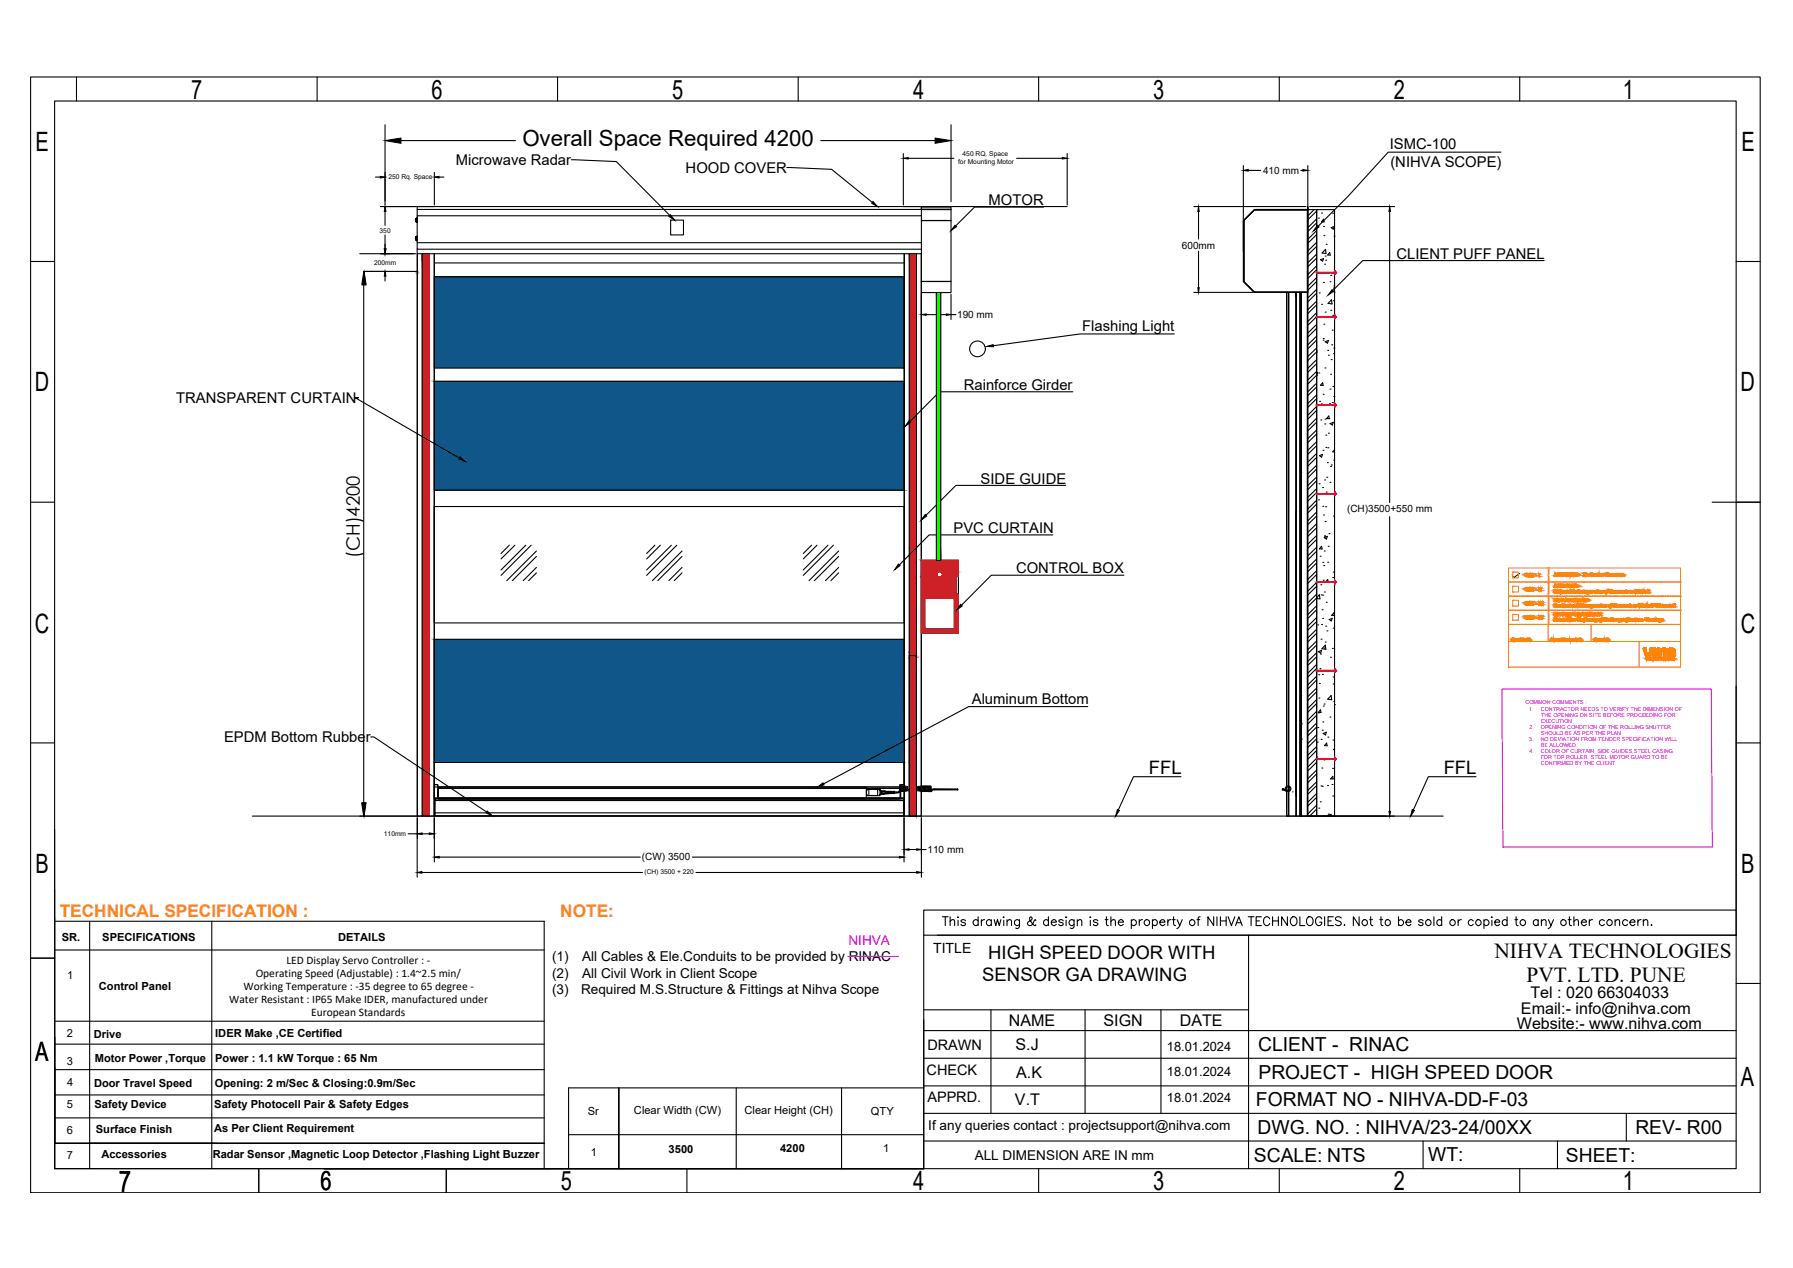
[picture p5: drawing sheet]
<svg xmlns="http://www.w3.org/2000/svg" width="420mm" height="297mm" viewBox="0 0 420 297" stroke-linecap="round" stroke-linejoin="round" font-family="sans-serif">
<defs><g id="words">
<text font-size="6.9" x="27.8" y="279.3">7</text>
<g font-size="6.3">
<text x="44.8" y="23.1">7</text>
<text x="101.1" y="23.2">6</text>
<text x="157.5" y="23.1">5</text>
<text x="214" y="23.1">4</text>
<text x="270.2" y="23.2">3</text>
<text x="326.7" y="23.2">2</text>
<text x="380.3" y="23.2">1</text>
<text x="8.4" y="35.4">E</text>
<text x="408.1" y="35.4">E</text>
<text x="8.2" y="91.7">D</text>
<text x="407.9" y="91.7">D</text>
<text x="8.2" y="148.2">C</text>
<text x="407.9" y="148.2">C</text>
<text x="8.3" y="204.4">B</text>
<text x="408" y="204.4">B</text>
<text x="8.2" y="248.5">A</text>
<text x="407.9" y="254.4">A</text>
<text x="75.1" y="278.7">6</text>
<text x="131.4" y="278.7">5</text>
<text x="214" y="278.8">4</text>
<text x="270.2" y="278.8">3</text>
<text x="326.7" y="278.8">2</text>
<text x="380.3" y="278.8">1</text>
</g>
<text font-size="5.2" x="122.4" y="34.3">Overall Space Required 4200</text>
<g font-size="5">
<text x="350.2" y="224.3">NIHVA TECHNOLOGIES</text>
<text x="357.7" y="230">PVT. LTD. PUNE</text>
</g>
<g font-size="4.5">
<text x="294.8" y="246.3">CLIENT - RINAC</text>
<text x="294.9" y="252.7">PROJECT - HIGH SPEED DOOR</text>
<text x="294.3" y="259.2">FORMAT NO - NIHVA-DD-F-03</text>
<text x="294.7" y="265.6">DWG. NO. : NIHVA/23-24/00XX</text>
<text x="383.2" y="265.6">REV- R00</text>
<text x="293.8" y="272.1">SCALE: NTS</text>
<text x="334.7" y="272">WT:</text>
<text x="367" y="272.1">SHEET:</text>
</g>
<g font-size="4.3">
<text x="84.3" y="130.7" transform="rotate(-90 84.3 130.7)">(CH)4200</text>
<text x="269.2" y="181.3">FFL</text>
<text x="338.3" y="181.3">FFL</text>
<text x="231.6" y="224.6">HIGH SPEED DOOR WITH</text>
<text x="230.2" y="229.8">SENSOR GA DRAWING</text>
</g>
<g font-size="4.1" fill="#f8991e">
<text x="14" y="214.8">TECHNICAL SPECIFICATION :</text>
<text x="131.3" y="214.8">NOTE:</text>
</g>
<g font-size="3.8">
<text x="358.6" y="233.7">Tel : 020 66304033</text>
<text x="356.4" y="237.5">Email:- info@nihva.com</text>
<text x="236.4" y="240.5">NAME</text>
<text x="258.6" y="240.5">SIGN</text>
<text x="276.5" y="240.4">DATE</text>
<text x="355.4" y="241">Website:- www.nihva.com</text>
<text x="238" y="246">S.J</text>
<text x="238.1" y="252.5">A.K</text>
<text x="237.8" y="258.9">V.T</text>
</g>
<g font-size="3.5">
<text x="325.7" y="34.9">ISMC-100</text>
<text x="106.8" y="38.7">Microwave Radar</text>
<text x="160.7" y="40.5">HOOD COVER</text>
<text x="325.8" y="39.1">(NIHVA SCOPE)</text>
<text x="231.7" y="48">MOTOR</text>
<text x="327.2" y="60.6">CLIENT PUFF PANEL</text>
<text x="253.6" y="77.5">Flashing Light</text>
<text x="41.3" y="94.4">TRANSPARENT CURTAIN</text>
<text x="225.9" y="91.3">Rainforce Girder</text>
<text x="229.8" y="113.3">SIDE GUIDE</text>
<text x="223.4" y="124.8">PVC CURTAIN</text>
<text x="238.1" y="134.3">CONTROL BOX</text>
<text x="227.7" y="165">Aluminum Bottom</text>
<text x="52.5" y="173.9">EPDM Bottom Rubber</text>
</g>
<g font-size="3.4">
<text x="217.1" y="251.8">CHECK</text>
<text x="217.3" y="246">DRAWN</text>
<text x="217.3" y="258.2">APPRD.</text>
</g>
<text font-size="3.3" x="218.7" y="223.2">TITLE</text>
<text font-size="3.2" fill="#e000e0" x="198.8" y="221.4">NIHVA</text>
<g font-size="3.2">
<text x="129.4" y="225.2">(1)</text>
<text x="136.4" y="225.2">All Cables &amp; Ele.Conduits to be provided by RINAC</text>
<text x="129.4" y="229">(2)</text>
<text x="129.4" y="232.8">(3)</text>
<text x="136.2" y="232.8">Required M.S.Structure &amp; Fittings at Nihva Scope</text>
<text x="136.4" y="229">All Civil Work in Client Scope</text>
<text x="217.5" y="264.7">If any queries contact : projectsupport@nihva.com</text>
<text x="228.4" y="271.7">ALL DIMENSION ARE IN mm</text>
</g>
<g font-size="3">
<text x="273.4" y="246.1">18.01.2024</text>
<text x="273.4" y="252">18.01.2024</text>
<text x="273.4" y="258.1">18.01.2024</text>
</g>
<g font-size="2.7">
<text x="67.1" y="225.8">LED Display Servo Controller : -</text>
<text x="57.1" y="231.9">Working Temperature : -35 degree to 65 degree -</text>
<text x="59.9" y="228.9">Operating Speed (Adjustable) : 1.4~2.5 min/</text>
<text x="53.7" y="234.9">Water Resistant : IP65 Make IDER, manufactured under</text>
<text x="72.9" y="238">European Standards</text>
</g>
<g font-size="2.6">
<text x="14.5" y="220.3">SR.</text>
<text x="24" y="220.3">SPECIFICATIONS</text>
<text x="79.2" y="220.3">DETAILS</text>
<text x="15.8" y="229.3">1</text>
<text x="23.2" y="231.9">Control Panel</text>
<text x="15.7" y="243">2</text>
<text x="22" y="243.1">Drive</text>
<text x="50.4" y="242.9">IDER Make ,CE Certified</text>
<text x="15.7" y="249.5">3</text>
<text x="22.2" y="248.8">Motor Power ,Torque</text>
<text x="50.4" y="248.8">Power : 1.1 kW Torque : 65 Nm</text>
<text x="15.7" y="254.3">4</text>
<text x="22" y="254.7">Door Travel Speed</text>
<text x="50.4" y="254.7">Opening: 2 m/Sec &amp; Closing:0.9m/Sec</text>
<text x="15.7" y="259.7">5</text>
<text x="22.2" y="259.6">Safety Device</text>
<text x="50.2" y="259.6">Safety Photocell Pair &amp; Safety Edges</text>
<text x="137.8" y="261.2">Sr</text>
<text x="148.6" y="261">Clear Width (CW)</text>
<text x="174.5" y="261">Clear Height (CH)</text>
<text x="204.1" y="261.2">QTY</text>
<text x="15.7" y="265.6">6</text>
<text x="22.5" y="265.4">Surface Finish</text>
<text x="50.2" y="265.2">As Per Client Requirement</text>
<text x="182.8" y="269.9">4200</text>
<text x="207" y="269.9">1</text>
<text x="15.7" y="271.6">7</text>
<text x="23.8" y="271.4">Accessories</text>
<text x="49.8" y="271.3">Radar Sensor ,Magnetic Loop Detector ,Flashing Light Buzzer</text>
<text x="138.5" y="270.7">1</text>
<text x="156.7" y="270.1">3500</text>
</g>
<g font-size="2.3">
<text x="296" y="40.7">410 mm</text>
<text x="277" y="58.3">600mm</text>
<text x="224.3" y="74.5">190 mm</text>
<text x="315.7" y="120">(CH)3500+550 mm</text>
<text x="150.4" y="201.4">(CW) 3500</text>
<text x="217.4" y="199.8">110 mm</text>
</g>
<g font-size="1.6">
<text x="91" y="41.9">250 Rq. Space</text>
<text x="224.5" y="38.4">for Mounting Motor</text>
<text x="225.6" y="36.5">450 RQ. Space</text>
<text x="89" y="54.5">350</text>
<text x="87.6" y="62">200mm</text>
<text x="90" y="195.9">110mm</text>
<text x="151" y="204.8">(CH) 3500 + 220</text>
</g>
<g font-size="1.3" fill="#e000e0">
<text x="357.5" y="165">COMMON COMMENTS :</text>
<text x="358.3" y="166.5">1.</text>
<text x="361.1" y="166.5">CONTRACTOR NEEDS TO VERIFY THE DIMENSION OF</text>
<text x="361.1" y="167.9">THE OPENING ON SITE BEFORE PROCEEDING FOR</text>
<text x="358.4" y="173.5">3.</text>
<text x="358.4" y="170.7">2.</text>
<text x="361" y="169.3">EXECUTION</text>
<text x="361" y="173.5">NO DEVIATION FROM TENDER SPECIFICATION WILL</text>
<text x="361.1" y="170.7">OPENING CONDITION OF THE ROLLING SHUTTER</text>
<text x="361.1" y="172.1">SHOULD BE AS PER THE PLAN</text>
<text x="358.4" y="176.4">4.</text>
<text x="361" y="177.8">FOR TOP ROLLER, STEEL MOTOR GUARD TO BE</text>
<text x="361.1" y="175">BE ALLOWED.</text>
<text x="361.1" y="176.4">COLOR OF CURTAIN, SIDE GUIDES,STEEL CASING</text>
<text x="361.1" y="179.2">CONFIRMED BY THE CLIENT.</text>
</g>
</g></defs>
<!-- layer: 0 -->
<g fill="none" stroke="#000" stroke-width=".25">
<path d="M7.2 18h405.3v261.4h-405.3zM17.9 18v5.7M74.3 18v5.7M130.7 18v5.7M187 18v5.7M243.4 18v5.7M299.8 18v5.7M356.1 18v5.7M12.8 23.7h394v250.1h-394zM90.2 29.2v18.8M94 32.9h26.8M133.9 37.4l10.5 .4 12.5 12.7"/>
<path d="M184.4 39.2l10.5 .5 9.5 7.7M192.3 32.9h26.8M211.7 36v12M212.8 37.1h10.7M222.9 29.2v18M238.2 37.1h10.7M250.1 35.9v12.1M291.4 38.8v20.1M292.5 39.9h2.9M304.8 39.9h.5M306.5 38.8v19.6M351.7 35.6h-26.4l-9.4 10.4-7 7"/>
<path d="M88 41.5h1.1M89.1 48.4h12.7M89.1 59.4h8.3M90.2 49.5v3.3M90.2 55v3.3M101.8 40.4v7.6M102.9 41.5h1.1M157.2 51.6h3v3.4h-3zM211.7 48.4h38.4M244.5 48.5h-16.1l-4.4 4.4M279.8 48.4h26.2M280.9 49.5v6.5"/>
<path d="M280.9 58.8v8.6M306.3 49.1h2.2v142.1h-2.2zM306.9 48.4h19.9M307.9 49.1l-1.4 1.5M308.5 49.1h4.2v142.1h-4.2zM308.5 51.3l-2 2M308.5 54l-2 2M308.5 56.8l-2 2M308.5 59.5l-2 2.1M308.5 49.4l-2 2.1M308.5 52.2l-2 2M308.5 54.9l-2 2.1"/>
<path d="M308.5 57.7l-2 2M309 51.1h.1M309.7 49.9h.1M310.1 53h.1M310.1 51.4l.2 .6-.6-.1zM310.2 55.2h.1M310.5 60h.1M310.6 58.4l.1 1-.9-.1zM310.8 57.2h.1M311.6 59.1l.1 .7-.6-.1zM311.9 53.3l.7-.3-.2 .7zM312.3 50h.1"/>
<path d="M312.6 55.3h.1M325.6 49.5v68.2M7.2 61.3h5.6M85.3 63.6h12.5M90.2 64.7v1.1M101.8 64.9h110.1v21.3h-110.1zM215.9 68.9v5.9M217 73.7h4.8M219.4 68.5h1v62.7h-1zM222.9 68.9v5.9M222.9 73.7h1.1M275.2 78.2h-22.1l-20.3 2.8"/>
<path d="M279.8 68.5h13.8M308.5 62.3l-2 2M308.5 65l-2 2.1M308.5 67.8l-2 2M308.5 70.5l-2 2.1M308.5 73.2l-2 2.1M308.5 76l-2 2M308.5 78.7l-2 2.1M308.5 60.5l-2 2M308.5 63.2l-2 2M308.5 65.9l-2 2.1M308.5 68.7l-2 2"/>
<path d="M308.5 71.4l-2 2M308.5 74.2l-2 2M308.5 76.9l-2 2.1M308.5 79.7l-2 2M308.6 74.2l-.1 .1M308.6 63.8l-.1 .1M308.7 74.2l-.1 .1M308.7 63.8l-.1 .1M308.8 74.2l-.1 .1M308.8 63.8l-.1 .1M308.9 74.2l-.1 .1M308.9 63.8l-.1 .1"/>
<path d="M309 74.2l-.1 .1M309 63.8l-.1 .1M309.1 68.6h.1M309.1 74.2l-.1 .1M309.1 63.8l-.1 .1M309.3 74.2l-.1 .1 .1-.1M309.3 63.8l-.1 .1 .1-.1M309.4 60.8l.7-.2-.2 .6zM309.5 74.2l-.1 .1M309.5 63.8l-.1 .1M309.6 74.2l-.1 .1M309.6 63.8l-.1 .1"/>
<path d="M309.7 71.3h.1M309.7 74.2l-.1 .1M309.7 63.8l-.1 .1M309.8 74.2l-.1 .1M309.8 63.8l-.1 .1M309.9 74.2l-.1 .1M309.9 63.8l-.1 .1M310 74.2l-.1 .1M310 63.8l-.1 .1M310.1 79.7h.1M310.1 79.3h.1M310.1 66.2h.1"/>
<path d="M310.1 74.2l-.1 .1M310.1 63.8l-.1 .1M310.2 75.9h.1M310.2 74.2l-.1 .1M310.2 63.8l-.1 .1M310.4 74.2l-.1 .1M310.4 63.8l-.1 .1M310.4 61.9h.1M310.5 73.1h.1M310.6 74.2l-.1 .1M310.6 63.8l-.1 .1M310.7 61h.1"/>
<path d="M310.7 63.8l-.2 .1M310.7 74.2l-.2 .1M310.7 74.3l.1-.1v.1M310.7 63.9l.1-.1v.1M311 74.2l-.1 .1M311 63.8l-.1 .1M311.1 74.2l-.1 .1M311.1 63.8l-.1 .1M311.2 74.2l-.1 .1M311.2 63.8l-.1 .1M311.3 74.2l-.1 .1M311.3 63.8l-.1 .1"/>
<path d="M311.5 74.2l-.1 .1M311.5 63.8l-.1 .1M311.7 66h.1M311.7 74.2l-.1 .1 .2-.1M311.7 63.8l-.1 .1 .2-.1M311.8 74.3l.1-.1v.1M311.8 63.9l.1-.1v.1M311.8 64.5h.1M311.8 72.7h.1M312 70.2l.1 1-.9-.1zM312.1 74.2l-.1 .1M312.1 63.8l-.1 .1"/>
<path d="M312.2 77.3h.1M312.2 74.2l-.1 .1M312.2 63.8l-.1 .1M312.3 73.9h.1M312.3 74.2l-.1 .1M312.3 63.8l-.1 .1M312.4 70.4h.1M312.4 74.2l-.1 .1M312.4 63.8l-.1 .1M312.6 67h.1M312.6 74.2l-.2 .1M312.6 63.8l-.2 .1"/>
<path d="M312.6 68.5h.1M312.6 74.2l-.1 .1M312.6 63.8l-.1 .1M312.7 63.5h.1M312.7 67.3l-.1 .2h.1M312.7 74.2v.1M312.7 63.9h.1M361.8 61h-42.5l-7 7.1M406.8 61.3h5.7M83.2 93.2h.8h-.8l24.5 14.1M101.8 89.3h110.1v25.6h-110.1zM251.4 91.8h-31.3l-6.9 7"/>
<path d="M308.5 87.9h.1M308.5 87.3h.1M308.5 81.5l-2 2M308.5 84.2l-2 2.1M308.5 87l-2 2M308.5 89.7l-2 2.1M308.5 92.5l-2 2M308.5 95.2l-2 2.1M308.5 98l-2 2M308.5 82.4l-2 2.1M308.5 85.2l-2 2M308.5 87.9l-2 2.1"/>
<path d="M308.5 90.6l-2 2.1M308.5 93.4l-2 2M308.5 96.1l-2 2.1M308.5 98.9l-2 2M308.5 82v.5M308.5 87.4l.3-.2-.3 .7M308.6 94.9l-.1 .1M308.7 94.9l-.1 .1M308.8 94.9l-.1 .1M308.9 94.9l-.1 .1M309 87.4h.1M309 94.9l-.1 .1"/>
<path d="M309.1 94.9l-.1 .1M309.2 94h.1M309.3 94.9l-.1 .1 .1-.1M309.5 94.9l-.1 .1M309.5 98.4h.1M309.6 94.9l-.1 .1M309.6 94.6h.1M309.7 94.9l-.1 .1M309.8 94.9l-.1 .1M309.9 89.7l.2 .6h-.7zM309.9 94.9l-.1 .1M310 94.9l-.1 .1"/>
<path d="M310.1 92.4h.1M310.1 94.9l-.1 .1M310.2 94.9l-.1 .1M310.4 94.9l-.1 .1M310.4 99.3h.1M310.5 86.2h.1M310.5 98.2h.1M310.5 80.1l.8-.3-.2 .6zM310.6 94.9l-.1 .1M310.7 94.9l-.2 .1M310.7 95l.1-.1v.1M311 94.9l-.1 .1"/>
<path d="M311.1 82.1h.1M311.1 94.9l-.1 .1M311.2 94.9l-.1 .1M311.3 83.2h.1M311.3 94.9l-.1 .1M311.4 97.5l.1 .6-.6-.1zM311.4 98h.1M311.5 94.9l-.1 .1M311.5 94.6h.1M311.7 91.1h.1M311.7 99.2l.7-.3-.2 .7zM311.7 94.9l-.1 .1 .2-.1"/>
<path d="M311.8 87.7h.1M311.8 95l.1-.1v.1M311.9 84.2h.1M312.1 80.8h.1M312.1 94.9l-.1 .1M312.2 94.3h.1M312.2 94.9l-.1 .1M312.3 90.6h.1M312.3 94.9l-.1 .1M312.4 94.9l-.1 .1M312.5 94.7h.1M312.6 92.9h.1"/>
<path d="M312.6 81.5h.1M312.6 94.9l-.2 .1M312.6 94.9l-.1 .1M312.7 82.7l-.1 .1 .1 .1M312.7 95h.1M7.2 117.6h5.6M101.7 118.7h110.2v27.2h-110.2zM249.7 113.7h-25.7l-7 7M308.5 100.7l-2 2M308.5 103.5l-2 2M308.5 106.2l-2 2M308.5 109l-2 2"/>
<path d="M308.5 111.7l-2 2M308.5 114.5l-2 2M308.5 117.2l-2 2.1M308.5 119.9l-2 2.1M308.5 101.6l-2 2.1M308.5 104.4l-2 2M308.5 107.1l-2 2.1M308.5 109.9l-2 2M308.5 112.6l-2 2.1M308.5 115.4l-2 2M308.5 118.1l-2 2M308.6 115.6l-.1 .1"/>
<path d="M308.7 115.6l-.1 .1M308.8 115.6l-.1 .1M308.9 115.6l-.1 .1M309 117.1h.1M309 115.6l-.1 .1M309.1 113.3h.1M309.1 115.6l-.1 .1M309.2 106.7l.7-.2-.2 .6zM309.3 115.6l-.1 .1 .1-.1M309.5 115.6l-.1 .1M309.6 115.6l-.1 .1M309.7 115.6l-.1 .1"/>
<path d="M309.8 115.6l-.1 .1M309.9 114.2h.1M309.9 115.6l-.1 .1M310 118.6h.1M310 105.5h.1M310 115.6l-.1 .1M310.1 115.6l-.1 .1M310.2 115.6l-.1 .1M310.4 115.6l-.1 .1M310.4 112.4h.1M310.6 115.6l-.1 .1M310.7 118.7h.1"/>
<path d="M310.7 115.6l-.2 .1M310.7 101.9h.1M310.7 104.8h.1M310.7 115.7l.1-.1v.1M310.8 115.3h.1M310.9 111.8h.1M311 108.4h.1M311 115.6l-.1 .1M311.1 115.6l-.1 .1M311.2 104.9h.1M311.2 115.6l-.1 .1M311.3 101.5h.1"/>
<path d="M311.3 115.6l-.1 .1M311.5 115.6l-.1 .1M311.7 113h.1M311.7 115.6l-.1 .1 .2-.1M311.8 109.3h.1M311.8 115.7l.1-.1v.1M312 108.9h.1M312.1 115.6h.1M312.1 115.6l-.1 .1M312.2 115.6l-.1 .1M312.3 115.6l-.1 .1M312.4 115.6l-.1 .1"/>
<path d="M312.5 107.8h.1M312.6 115.6l-.2 .1M312.6 115.6l-.1 .1M312.7 105.3l-.4 .5 .4 .1M312.7 115.7h.1M401.2 117.6h11.3M119.4 127.7l-2 2M120.7 127.7l-3.3 3.2M123.2 127.7l-5.8 5.8M124.5 127.7l-7.1 7.1M125.7 129.1l-6.9 6.9M125.7 132.9l-3.1 3.1"/>
<path d="M125.7 130.3l-5.6 5.7M125.7 134.2l-1.8 1.8M153.5 127.7l-2 2M154.7 127.7l-3.2 3.2M157.3 127.7l-5.8 5.8M158.6 127.7l-7.1 7.1M159.8 129.1l-6.9 6.9M159.8 132.9l-3.1 3.1M159.8 130.3l-5.7 5.7M159.8 134.2l-1.8 1.8M190.2 127.7l-2 2M191.4 127.7l-3.2 3.2"/>
<path d="M194 127.7l-5.8 5.8M195.3 127.7l-7.1 7.1M196.5 129.1l-6.9 6.9M196.5 132.9l-3.1 3.1M196.5 130.3l-5.6 5.7M196.5 134.2l-1.8 1.8M215.9 131.2h8.7v17.1h-8.7zM224 134.9h.6v4.2h-.6zM246.7 125.3h-29l-7 7M263.4 134.7h-31.1l-7 7.1M308.5 122.7l-2 2M308.5 125.4l-2 2.1"/>
<path d="M308.5 128.2l-2 2M308.5 130.9l-2 2.1M308.5 133.7l-2 2M308.5 139.2l-2 2M308.5 120.9l-2 2M308.5 123.6l-2 2M308.5 126.4l-2 2M308.5 129.1l-2 2M308.5 131.9l-2 2M308.5 134.6l-2 2.1M308.5 137.3l-2 2.1M308.6 136.3l-.1 .1"/>
<path d="M308.7 136.3l-2.2 2.2M308.8 136.3l-.1 .1M308.9 136.3l-.1 .1M309 136.3l-.1 .1M309.1 136.3l-.1 .1M309.3 136.3l-.1 .1 .1-.1M309.3 130.3h.1M309.5 136.3l-.1 .1M309.5 137h.1M309.6 136.3l-.1 .1M309.6 139.4h.1M309.7 128l.1 .6h-.6z"/>
<path d="M309.7 136.3l-.1 .1M309.8 136.3l-.1 .1M309.9 139.4h.1M309.9 136.3l-.1 .1M310 131.7h.1M310 136.3l-.1 .1M310.1 135.9h.1M310.1 120.7h.1M310.1 136.3l-.1 .1M310.2 132.5h.1M310.2 136.3l-.1 .1M310.3 129.1h.1"/>
<path d="M310.3 125.9l.7-.3-.2 .7zM310.4 138.7h.1M310.4 136.3l-.1 .1M310.4 125.6h.1M310.5 122.2h.1M310.6 136.3l-.1 .1M310.7 136.3l-.2 .1M310.7 136.4l.1-.1v.1M311 136.3l-.1 .1M311.1 131.7h.1M311.1 135.8l.1 .6h-.6zM311.1 136.3l-.1 .1"/>
<path d="M311.2 128h.1M311.2 136.3l-.1 .1M311.3 136.3l-.1 .1M311.4 125h.1M311.5 136.3l-.1 .1M311.7 136.3l-.1 .1 .2-.1M311.8 136.4l.1-.1v.1M312.1 136.3l-.1 .1M312.2 136.3l-.1 .1M312.3 135.3h.1M312.3 136.3l-.1 .1M312.4 134h.1"/>
<path d="M312.4 136.3l-.1 .1M312.5 120.9h.1M312.6 136.3l-.2 .1M312.6 136.3l-.1 .1M312.7 136.4h.1M325.6 121v69.1M101.7 149.8h110.2v28.8h-110.2zM213.1 153.6h1.6v37.6h-1.6zM216.7 140.2h6.9v7.2h-6.9zM308.5 141.9l-2 2.1M308.5 144.7l-2 2M308.5 147.4l-2 2"/>
<path d="M308.5 150.2l-2 2M308.5 152.9l-2 2M308.5 155.7l-2 2M308.5 158.4l-2 2M308.5 140.1l-2 2M308.5 142.8l-2 2.1M308.5 145.6l-2 2M308.5 148.3l-2 2.1M308.5 151.1l-2 2M308.5 153.8l-2 2.1M308.5 156.5l-2 2.1M308.5 159.3l-2 2.1"/>
<path d="M308.5 140l.7-.7 .1 1-.8-.1M308.6 157.1h-.1M308.7 157.1h-.1M308.8 146.4h.1M308.9 152.7l.8-.3-.2 .6zM308.9 157.1h-.2M309 158.1h.1M309.1 157.1h-.2M309.3 157.1h-.1h.1M309.3 156.6h.1M309.4 153.2h.1M309.5 157.1h-.1"/>
<path d="M309.6 149.7h.1M309.6 157.1h-.1M309.7 146.3h.1M309.7 157.1h-.1M309.8 157.1h-.1M309.8 142.8h.1M309.9 158h.1M309.9 144.9h.1M309.9 157.1h-.1M310 157.1h-.1M310.1 157.1h-.1M310.2 157.2h.1"/>
<path d="M310.2 157.1h-.1M310.3 151.8h.1M310.4 157.1h-.1M310.5 150.4h.1M310.6 151.1l.1 1-.9-.1zM310.6 157.1h-.1M310.7 146.7h.1M310.7 157.1h-.2M310.7 157.1h.1M310.8 141.1h.1M311 147.8h.1M311 157.1h-.1"/>
<path d="M311.1 157.1h-.1M311.2 157.1h-.1M311.3 157.1h-.1M311.5 145.1l.7-.2-.2 .6zM311.5 157.1h-.1M311.7 157.1h-.1h.2M311.8 154h.1M311.8 157.1h.1M312.1 157.1h-.1M312.2 151.9h.1M312.2 157.1h-.1M312.3 157.1h-.1"/>
<path d="M312.4 158.6h.1M312.4 147.2h.1M312.4 157.1h-.1M312.6 143.6l.1 .6-.6-.1zM312.6 157.1h-.2M312.6 157.1h-.1M312.7 157.1h.1M7.2 174h5.6M86.9 172.6h.7l26.4 17.6M101.7 178.6h110.2v12.6h-110.2zM211.9 178.6v5.2l-1.1 .1v.5M254.9 165.5h-27.9l-34 18.1"/>
<path d="M308.5 177.3h.1M308.5 161.2l-2 2M308.5 163.9l-2 2M308.5 166.6l-2 2.1M308.5 169.4l-2 2M308.5 172.1l-2 2.1M308.5 174.9l-2 2M308.5 177.6l-2 2.1M308.5 162.1l-2 2M308.5 164.8l-2 2M308.5 167.6l-2 2M308.5 170.3l-2 2"/>
<path d="M308.5 173.1l-2 2M308.5 175.8l-2 2M308.5 178.6l-2 2M308.6 177.8l-.1 .1M308.7 173.9h.1M308.7 177.8l-.1 .1M308.8 170.4h.1M308.8 177.8l-.1 .1M308.9 167h.1M308.9 177.8l-.1 .1M309 163.5h.1M309 177.8l-.1 .1"/>
<path d="M309.1 177.8l-.1 .1M309.2 160.1h.1M309.3 177.8l-.1 .1 .1-.1M309.4 166.3l.2 .6h-.7zM309.5 177.8l-.1 .1M309.6 177.8l-.1 .1M309.6 173.2h.1M309.7 177.8l-.1 .1M309.8 179.9h.1M309.8 177.8l-.1 .1M309.9 171.1h.1M309.9 177.8l-.1 .1"/>
<path d="M310 169.1h.1M310 177.8l-.1 .1M310.1 171.8l.7-.3-.2 .7zM310.1 165.4h.1M310.1 177.8l-.1 .1M310.2 177.8l-.1 .1M310.3 164.9h.1M310.3 178h.1M310.4 177.8l-.1 .1M310.6 177.8l-.1 .1M310.7 177.8l-.2 .1M310.7 177.9l.1-.1v.1"/>
<path d="M310.9 174.1l.1 .6h-.6zM311 177.8l-.1 .1M311.1 177.8l-.1 .1M311.2 172.7h.1M311.2 177.8l-.1 .1M311.3 177.8l-.1 .1M311.5 177.8l-.1 .1M311.7 168h.1M311.7 177.8l-.1 .1 .2-.1M311.8 177.9l.1-.1v.1M311.9 162.9l.2 1-1-.1zM312.1 177.8l-.1 .1"/>
<path d="M312.2 177.8l-.1 .1M312.3 173.4h.1M312.3 177.8l-.1 .1M312.4 160.2h.1M312.4 177.8l-.1 .1M312.6 177.8l-.2 .1M312.6 177.8l-.1 .1M312.7 165.1h.1M312.7 175.3l-.2 .3h.2M312.7 164.3h-.1l.1 .1M312.7 177.8v.1M406.8 160.7v52.5"/>
<path d="M406.8 174h5.7M12.8 194.3v79.5M59.2 191.2h279M95.6 195.3h2.2M97.8 191.6v4.8M98.9 195.3h1.7M101.7 183.8h.9v.6h108.2M101.7 184.4h101.3v2.7h-101.3zM101.7 191.6v4.8M210.8 184.4h.1M211.9 191.6v8.5M213 199h1.8"/>
<path d="M215.9 191.6v8.5M215.9 199h1.1M276.7 181.9h-11.1l-3.5 7.8M308.5 180.4l-2 2M308.5 183.1l-2 2.1M308.5 185.9l-2 2M308.5 188.6l-2 2.1M308.5 181.3l-2 2M308.5 184l-2 2.1M308.5 186.8l-2 2M308.5 189.5l-1.6 1.7M309 189.3h.1"/>
<path d="M309.4 187.8h.1M309.6 184.1h.1M309.9 184.2h.1M310.2 191.1h.1M311.1 184h.1M311.2 190.7h.1M311.5 191.2l-.3-.2 .7-.2-.1 .4M312.1 183.8h.1M312.3 180h.1M312.3 181.9l.1 .6h-.6zM312.3 186.5h.1M345.9 181.9h-11.2l-3.5 7.8"/>
<path d="M12.8 215v58.8h116.1M12.8 215.8h114.7v58M21 215.8v58M49.6 215.8v58M216.5 213.2h190.3v5.9h-190.3zM216.5 219.1v54.7h-140.6M219.7 219.1h72.9M220.8 214.8h1.4M221.5 214.8v2M222.6 215.9l.6-.5 .4 .2 .1 1.2M222.6 214.8v2M224.5 214.8v.2l-.1-.1z"/>
<path d="M224.5 215.6v1.2M226.2 215.7a.6 .6 0 0 0-1 0l.1 .2 .9 .3v.3a.6 .6 0 0 1-1 0M229.2 215.7a.66 .66 0 0 0-1-.1 .66 .66 0 0 0 0 1 .66 .66 0 0 0 1-.1M229.2 214.8v2M230 215.4v1.4M230.7 215.4a.72 .72 0 0 0-.7 .6M232.3 215.7a.65 .65 0 0 0-.9 0 .65 .65 0 0 0 0 .9 .65 .65 0 0 0 .9-.1M232.3 215.4v1.4M233 215.4l.4 1.4 .3-1.4 .5 1.4 .3-1.4M235.2 214.8v.2l-.1-.1zM235.2 215.6v1.2M236 215.9l.4-.5 .6 .2v1.2"/>
<path d="M236 215.4v1.4M238.9 215.4v1.6a.55 .55 0 0 1-.9 .4M238.9 215.7a.66 .66 0 0 0-1-.1 .66 .66 0 0 0 0 1 .66 .66 0 0 0 1-.1M242.7 215.6l-.2-.2-.4 .8a.68 .68 0 0 1-.7 .7 .68 .68 0 0 1-.6-.7l.9-.8a.39 .39 0 0 0 .2-.4 .39 .39 0 0 0-.3-.2l-.2 .1a1.65 1.65 0 0 0 .8 1.8l.4 .1 .1-.2M245.7 215.7a.65 .65 0 0 0-1 0 .65 .65 0 0 0 0 .9 .65 .65 0 0 0 1-.1M245.7 214.8v2M246.4 216h1.1a.65 .65 0 0 0-.9-.5 .65 .65 0 0 0-.2 1 .64 .64 0 0 0 1.1 0M249.1 215.7a.6 .6 0 0 0-1 0l.1 .2 .9 .3v.3a.6 .6 0 0 1-1 0M249.8 214.8l.2 .1-.2 .1zM249.8 215.6v1.2M251.7 215.4v1.6a.55 .55 0 0 1-.9 .4M251.7 215.7a.66 .66 0 0 0-1-.1 .66 .66 0 0 0 0 1 .66 .66 0 0 0 1-.1"/>
<path d="M252.4 215.9l.6-.5 .4 .2 .1 1.2M252.4 215.4v1.4M255.5 214.8l.1 .1-.1 .1zM255.5 215.6v1.2M257.3 215.7a.6 .6 0 0 0-1.1 0l.1 .2 .8 .3 .2 .3a.6 .6 0 0 1-1.1 0M259 215.4h.6M259.3 214.8v1.6v.3l.4 .1M260.3 215.9l.5-.5 .5 .2 .1 1.2M260.3 214.8v2M262.1 216h1.1a.65 .65 0 0 0-.9-.5 .65 .65 0 0 0-.2 1 .64 .64 0 0 0 1.1 0M265.1 215.7a.66 .66 0 0 1 1-.1 .66 .66 0 0 1 0 1 .66 .66 0 0 1-1-.1M265.1 215.4v2.1"/>
<path d="M267 215.4v1.4M267.7 215.4a.72 .72 0 0 0-.7 .6M270.1 215.7a.65 .65 0 0 1 .9 0 .65 .65 0 0 1 0 .9 .65 .65 0 0 1-.9-.1M270.1 215.4v2.1M271.8 216h1.2a.65 .65 0 0 0-.9-.5 .65 .65 0 0 0-.2 1 .64 .64 0 0 0 1.1 0M273.7 215.4v1.4M274.4 215.4a.66 .66 0 0 0-.7 .6M274.7 215.4h.7M275 214.8v1.6l.1 .3 .4 .1M275.9 215.4l.6 1.4 .5-1.4M276.5 216.8l-.4 .6-.3 .1M280.5 215.4h.6"/>
<path d="M281.2 214.8l-.3 .1-.1 .3v1.6M284.4 214.8v2l-1.3-2v2M285.2 214.8v2M286 214.8v2M286 215.7h1.3M287.3 214.8v2M287.8 214.8l.8 2 .8-2M289.5 216.8l.8-2 .8 2M289.8 216.2h1M292.5 214.8h1.3M293.2 214.8v2M294.4 215.7h.7"/>
<path d="M295.6 214.8h-1.2v2h1.2M297.5 215.3a.71 .71 0 0 0-1-.4 1.09 1.09 0 0 0-.4 1.2 1.09 1.09 0 0 0 1 .7l.4-.5M298.2 215.7h1.4M298.2 214.8v2M299.6 214.8v2M301.7 214.8v2l-1.4-2v2M302.6 215.1a.84 .84 0 0 1 1.1-.1 .84 .84 0 0 1 .2 1 .78 .78 0 0 1-.8 .9 .78 .78 0 0 1-.7-.9zM304.6 214.8v2h1.1M306.3 215.1a.84 .84 0 0 1 1.1-.1 .84 .84 0 0 1 .3 1 .76 .76 0 0 1-.8 .9 .76 .76 0 0 1-.7-.9zM309.7 215.3a.74 .74 0 0 0-.8-.5 .74 .74 0 0 0-.6 .8 .84 .84 0 0 0 .2 1 .84 .84 0 0 0 1.1-.1l.1-.5h-.4M310.4 214.8v2M311.2 215.7h.8"/>
<path d="M312.4 214.8h-1.2v2h1.2M314.3 215.1a.75 .75 0 0 0-.7-.4 .75 .75 0 0 0-.7 .6l.2 .3 1 .3 .2 .6a.89 .89 0 0 1-1.4 0M315 216.7h.1v.1zM318.5 214.8v2l-1.4-2v2M320.9 215.4h.7M321.2 214.8v1.6l.1 .3 .4 .1M323.3 215.4h.7M323.6 214.8v1.6l.1 .3 .4 .1M327.7 215.7a.66 .66 0 0 1 1-.1 .66 .66 0 0 1 0 1 .66 .66 0 0 1-1-.1M327.7 214.8v2M329.5 216h1.1a.63 .63 0 0 0-.9-.5 .63 .63 0 0 0-.1 1 .6 .6 0 0 0 1 0M333.5 215.7a.6 .6 0 0 0-1.1 0l.1 .2 .9 .3 .1 .3a.6 .6 0 0 1-1.1 0"/>
<path d="M336 214.8v2M337.8 215.7a.65 .65 0 0 0-.9 0 .65 .65 0 0 0 0 .9 .65 .65 0 0 0 .9-.1M337.8 214.8v2M341.7 215.4v1.4M342.4 215.4a.72 .72 0 0 0-.7 .6M345.2 215.7a.66 .66 0 0 0-.9-.1 .66 .66 0 0 0 0 1 .66 .66 0 0 0 .9-.1M347.7 215.7a.66 .66 0 0 1 1-.1 .66 .66 0 0 1 0 1 .66 .66 0 0 1-1-.1M347.7 215.4v2.1M349.6 214.8v.2l-.1-.1zM349.6 215.6v1.2M350.3 216h1.1a.6 .6 0 0 0-.7-.6 .6 .6 0 0 0-.4 .8 .61 .61 0 0 0 .4 .6 .61 .61 0 0 0 .7-.3M353.2 215.7a.65 .65 0 0 0-1 0 .65 .65 0 0 0 0 .9 .65 .65 0 0 0 1-.1"/>
<path d="M353.2 214.8v2M355 215.4h.7M355.3 214.8v1.6l.1 .3 .3 .1M360.4 215.7a.65 .65 0 0 0-.9 0 .65 .65 0 0 0 0 .9 .65 .65 0 0 0 .9-.1M360.4 215.4v1.4M361.2 215.9l.5-.5 .5 .2 .1 1.2M361.2 215.4v1.4M362.9 215.4l.5 1.4 .6-1.4M363.4 216.8l-.1 .4-.5 .3M367.5 215.4h.6M367.8 214.8v1.6v.3l.5 .1M368.8 215.9l.5-.5 .5 .2 .1 1.2"/>
<path d="M368.8 214.8v2M370.6 216h1.1a.63 .63 0 0 0-.9-.5 .63 .63 0 0 0-.1 1 .6 .6 0 0 0 1 0M372.4 215.4v1.4M373.2 215.4a.72 .72 0 0 0-.8 .6M376 215.7a.66 .66 0 0 0-1-.1 .66 .66 0 0 0 0 1 .66 .66 0 0 0 1-.1M378.5 215.9l.4-.5 .5 .2 .1 1.2M378.5 215.4v1.4M381.4 215.7a.66 .66 0 0 0-1-.1 .66 .66 0 0 0 0 1 .66 .66 0 0 0 1-.1M381.9 216h1.2a.63 .63 0 0 0-.9-.5 .63 .63 0 0 0-.1 1 .6 .6 0 0 0 1 0M383.8 215.4v1.4M384.6 215.4a.72 .72 0 0 0-.8 .6M385.1 215.9l.4-.5 .5 .2 .1 1.2"/>
<path d="M385.1 215.4v1.4M386.9 216.7h.2l-.1 .1zM406.8 219.1h-114.2v54.7M7.2 224.5h5.6M12.8 222.5h114.7M12.8 239.2h114.7M216.5 236.6h76.1M232.2 236.6v24.2M254.3 236.6v24.2M272 236.6v24.2M406.8 230.4h5.7M12.8 243v24.8v-17.8"/>
<path d="M12.8 256.5h114.7M12.8 250.6h114.7M12.8 244.6h114.7M172.5 254.8v19M197.2 254.8v19M216.5 254.4h190.3M216.5 247.9h190.3M216.5 241.4h190.3M216.5 254.8h-83.3v19M12.8 267.8h114.7h-114.7M12.8 261.9h114.7M21 267.8h29.8"/>
<path d="M60.6 273.8v5.6M75.9 273.8h140.6M75.9 267.8v.1M104.6 273.8v5.6M133.2 265.8h83.3M145 273.8v-19v19M161 273.8v5.6M216.5 260.8h190.3M216.5 267.3h190.3M243.4 273.8v5.6M299.8 273.8v5.6M333.5 267.3v6.5"/>
<path d="M356.1 273.8v5.6M365 267.3v6.5M381.1 260.8v6.5"/>
<circle cx="229.1" cy="81.7" r="1.84"/>
<circle cx="220.2" cy="134.6" r=".66"/>
<circle cx="268.8" cy="216.1" r=".68"/>
<circle cx="279.4" cy="216.1" r=".68"/>
<circle cx="319.8" cy="216.1" r=".68"/>
<circle cx="325.2" cy="216.1" r=".68"/>
<circle cx="334.7" cy="216.1" r=".69"/>
<circle cx="340.4" cy="216.1" r=".68"/>
<circle cx="346.4" cy="216.1" r=".68"/>
<circle cx="356.9" cy="216.1" r=".68"/>
<circle cx="366.4" cy="216.1" r=".69"/>
<circle cx="377.2" cy="216.1" r=".68"/>
</g>
<!-- layer: PDF_Geometry -->
<path d="M85.3 63.8l.5 3h-.9zM84.9 188h.9l-.5 3.1z" fill="#000" stroke="#000" stroke-width=".23"/>
<g fill="none" stroke="#000" stroke-width=".25">
<path d="M84.3 59.4h12.6M97.4 51.4v.4zM97.4 55.7v.3zM97.4 51.4h.2v.4h-.2zM97.4 51.2v.2v-.2h.2v.2M97.4 55.5v.2v-.2h.2M97.6 51.8v.1h-.2v-.1v.1M97.6 51.9h.1M97.6 51.2h.1M97.6 56v.2h-.2v-.5h.2v.3h-.2v.2M97.6 55.5v.2M97.7 55.3v1.1"/>
<path d="M97.7 51v1.1M97.8 51.1h-.2v1h.2M97.8 55.4l-.2-.1v1.1h.2M97.8 58.4v132.8h1.1v-131.8M97.8 49.1v1.4M100.6 59.4v131.8h1.1v-131.8v131.8M211.9 59.4v124.7M211.9 59.4v131.8M213.1 59.4v124.8M214.7 59.4v124.8M215.9 59.4v124.8M215.9 59.4h-118.1v131.8"/>
<path d="M215.9 49.1h7v2.6l-7-.1 7 .1v14.2h-7zM215.9 49l7 .1zM215.9 56.9h-118.1v1.5h118.1M215.9 50.5h-118.1v6.4M222.9 49v-.5h-7v.5v-.6h-118.1v.7h118.1M291.4 51.6v.1M291.4 51.6l2.6-2.5zM291.4 51.7l2.6-2.6v.2l12.5-.1v19.2h-12.5v.1l-2.6-2.5h.2v-14.3zM291.4 51.6v14.3M291.6 51.7h-.2v14.3h.2M293.9 49.1h12.4l.2 .1M294 49.1v.1"/>
<path d="M306.3 49.1l.2-.1-12.5 .1M306.4 48.5v.5zM306.4 48.5l.1-.1v142.8h-1.8v-122.7v122.7h-.9v-4.9M306.5 49.1h.1M85.2 64.3v126.9M85.3 63.6l.4 3h-.9zM101.8 64.9h110.1M101.8 61.6h110.1M215.9 65.9h7M215.9 66v2.5M222.9 66v2.5h-7v115.6M291.4 65.9l2.6 2.6-2.6-2.5"/>
<path d="M294 68.4v.1h12.5v-.1M301.9 68.5v122.7M302 68.5v122.7M303.7 69.4v117.1M303.8 69.4l-.1 50.3zM303.8 68.5l-.1 .9M303.8 69.3v.1M304.6 68.5v122.7M304.7 68.5v122.7M304.9 68.5v42.2M306.4 68.5v122.7M303.7 119.9v66.4v-66.4"/>
<path d="M303.8 119.7v.2M304.9 173.4v17.8v-17.8M304.9 169.7l.2-.1-.2-.2v-100.9v42l-.1 .1 .1 .1v52.1v-52.1v52.1l-.1 .1 .1 .1v6.4v-6.4v6.4l-.1 .1 .1 .2v3.4v-3.4v3.4l-.1 .1 .1 .2M304.9 173.1h.2l-.2 .3v17.8M304.9 162.8v.2M84.3 191.2h13.7M84.8 188.1h.9l-.5 3.1zM98.9 191.2h1.7M101.8 183.8h.7l.2 1.1M101.8 188.2h.2M102 190.4h109.7v.7h-109.7zM102 190.4v-2.9h109.7v2.9"/>
<path d="M102 187.5v-.3h109.7v.3M102 187.1h.7M102.6 184.9v1.9h.1v-1.9h-.1v2M102.7 187.1v-.2h-.7v.3M102.7 184.7h108.1M203 184.9h3.2v1.4l-3.1 .1zM203.1 186.2l.1 .1zM203.1 185h.1M203.1 186.2v.1M203.6 184.9h2.1v1.5h-2.1zM206.1 186.2l.1 .1zM206.1 185h.1z"/>
<path d="M206.1 186.2v.1M206.1 185h.1M206.2 185.2l.5 .1v.2h-.2v.4h.2v-.4M206.4 185.2v.9M206.5 185.9l-.1 .2h-.2M206.5 185.3v.2M206.7 185.9v.2l-.2-.1M206.7 186h.2M206.7 185.3h.2M206.9 185.8h.5v.3h-.5zM206.9 185.8v-.4h.5v.4M206.9 185.4v-.1h.5v.1"/>
<path d="M207.4 185.3h.1v.7h-.1M207.5 185.8h2.6M207.5 185.5l.1-.2 .1 .7-.2-.5M207.5 185.5h2.6M207.8 185.3l.2 .7zM208.1 185.5l.1-.2 .1 .7-.2-.6v.1M208.4 185.5v-.2l.2 .6-.2-.4M208.7 185.4l.2 .5zM209 185.4l.2 .5zM209.5 185.4h.2v.5h-.2zM209.5 185.8l-.2-.4 .2 .5M210.7 185.3h.3a.52 .52 0 0 1-.9 .3l.6-.2"/>
<path d="M210.8 184.4h-108.1v2.5h108.3v-1.4M211 187.1l-108.3 .1 108.3-.1v-.2h.7v.3M211 187.1h.7M211 185.4v1.5M211.1 184.3l-.1 .3a.52 .52 0 0 1-.3 .7l.1 .2 .2-.1v1.4v-1.4M211.2 184.4l-.2-.3-.1 .1-.2 1.1M211.4 184.3l-.1 1-.3 .1v-.2M211.4 184.4l-.1-.3-.3 1.2M211.7 184.3l-.2 1.1-.2-.2M211.7 184.4l-.1-.3-.2 .1-.1 1.1M211.7 188.2h.2M211.9 185.2h.1"/>
<path d="M211.9 185.1v6.1h1.2M211.9 183.8h-.8l-.1 .3M211.9 185.4h.2M212 184.2l-.1-.1-.2 .1-.1 1.1M212 184.3l-.2 1.1-.2-.2M212.1 184.1l-.2 1.2M212.3 184.3l-.2 1M212.4 184.2l-.2 1.1M212.5 184.3l-.1 1M212.7 184.2l-.2 1.1M212.8 184.3l-.1 1M212.9 184.3l-.1 .9"/>
<path d="M213.1 184.9v6.3h1.6M213.1 184.4l-.1 .8M213.2 184.3l-.1 .9M213.4 184.4l-.1 .8M213.5 184.3l-.1 .9M213.7 184.4l-.1 .8M213.8 184.3l-.1 .9M214 184.4l-.1 .8M214.1 184.3l-.1 .9M214.3 184.4l-.1 .8M214.4 184.3l-.1 .9M214.6 184.4l-.1 .8"/>
<path d="M214.7 184.3l-.1 .9M214.7 185.3v5.9h1.2v-5.8M214.9 184.3l-.1 1M215 184.2l-.1 1M215.2 184.3l-.1 1M215.3 184.2l-.1 1.1M215.5 184.3l-.1 1M215.7 184.1l-.3 1.2M215.8 184.3l-.1 1M215.9 185.4v5.8M216.1 184.3l-.1 1.1h-.2M216.1 184.4l-.1-.3-.2 .1-.1 1.1"/>
<path d="M216.4 184.3l-.1 .4a.5 .5 0 0 1-.3 .7v-.2M216.4 184.4v-.3l-.3 .1-.1 1.1M216.7 184.3l-.1 .4a.5 .5 0 0 1-.3 .7v-.2M216.7 184.4v-.3a1.05 1.05 0 0 0-.4 1.2M216.9 184.3v.4a.5 .5 0 0 1-.3 .7l-.1-.2M217 184.4l-.2-.3-.2 1.2M217.2 184.3v.5a.3 .3 0 0 1 .1 .4 .3 .3 0 0 1-.4 .1l-.1-.1M217.3 184.4l-.1-.3-.1 .1-.2 1.1M217.5 184.3v.5a.3 .3 0 0 1 0 .4 .3 .3 0 0 1-.3 .1l-.1-.1M217.6 184.4l-.1-.3-.1 .1-.2 1.1M217.8 184.3v.4a.4 .4 0 0 1 .1 .5 .4 .4 0 0 1-.4 .2v-.2M217.9 184.4l-.2-.3-.2 1.2"/>
<path d="M218.1 185.3h.2M218.2 184.3l-.3 1.2-.1-.3M218.2 185v-.8l-.2-.1-.2 1.2M218.3 185.2l-.1 .1-.2-.1 .2 .3 .1-.2M218.9 184.8v.2M224.4 184.8h-5.5a.53 .53 0 0 0-.5 0 .53 .53 0 0 0-.2 .6l.4-.4h5.8M224.4 184.8v.2zM300.6 185l1 .4a.65 .65 0 0 0 .9-.6 .65 .65 0 0 0-.8-.7 .65 .65 0 0 0-.4 .9M300.7 185l-.1-.2-.1 .1 .1-.1 1.1 .4-.1 .2 .1-.2a.43 .43 0 0 1-.3-.6 .43 .43 0 0 1 .7-.1 .43 .43 0 0 1-.1 .7h-.3M301.3 185v.3M303.7 186.5l.1 4.7M303.8 186.5l-.1 4.7h-2.2v-122.7v122.7"/>
<circle cx="300.6" cy="184.9" r=".12"/>
</g>
<path d="M97.3 63.8h1M97.5 63.5l.6 .7M97.8 63.3v1M98.1 63.5l-.6 .7" fill="none" stroke="#c0c0c0" stroke-width=".23"/>
<path d="M294 49.1h12.5v19.4h-12.5l-2.6-2.5v-14.3zM302.9 185.5h.1z" fill="none" stroke="#808080" stroke-width=".25"/>
<!-- layer: 0 -->
<g fill="#cd2027" stroke="#cd2027" stroke-width=".23">
<path d="M213.1 59.4h1.6v69z"/>
<path d="M214.7 128.4v1.6h-1.6z"/>
<path d="M214.7 152.8v.4z"/>
<path d="M213.9 153.4l.8-.2v.2z"/>
<path d="M213.1 152.8h1.6l-.8 .6z"/>
<path d="M213.1 185.4h1.6v5.8z"/>
<path d="M98.9 59.4l1.7 131.8v-131.8zM98.9 59.4l1.7 131.8h-1.7z"/>
<path d="M213.1 59.4v69h1.6zM213.1 128.4h1.6l-1.6 1.6z"/>
<path d="M213.1 130l1.6 22.8v-22.8zM213.1 130l1.6 22.8h-1.6z"/>
<path d="M213.1 152.8v.6h.8zM213.1 153.4h.8l-.8 .2z"/>
<path d="M213.9 153.4l.8 .2v-.2zM213.5 153.6l.4-.2 .8 .2z"/>
<path d="M213.5 153.6l1.2 .4v-.4zM213.1 154l.4-.4 1.2 .4z"/>
<path d="M213.1 154l1.6 24.6v-24.6zM213.1 154l1.6 24.6h-1.6z"/>
<path d="M213.1 178.6h1.6zM213.1 178.6h1.6z"/>
<path d="M213.1 178.6l1.6 5.5v-5.5zM213.1 178.6l1.6 5.5h-1.6z"/>
<path d="M213.1 184.1l1.6 .1zM213.1 184.1l1.6 .1z"/>
<path d="M213.1 184.2h1.6zM213.1 184.2h1.6z"/>
<path d="M213.1 184.2h1.6zM213.1 184.2h1.6z"/>
<path d="M213.1 184.2h1.6zM213.1 184.2h1.6z"/>
<path d="M213.1 184.2h1.6zM213.1 184.2h1.6z"/>
<path d="M213.1 184.2h1.6zM213.1 184.2h1.6z"/>
<path d="M213.1 184.2h1.6zM213.1 184.2h1.6z"/>
<path d="M213.1 184.2h1.6zM213.1 184.2h1.6z"/>
<path d="M213.1 184.2h1.6zM213.1 184.2l1.6 .1z"/>
<path d="M213.1 184.3h1.6zM213.1 184.3h1.6z"/>
<path d="M213.1 184.3h1.6zM213.1 184.3h1.6z"/>
<path d="M213.1 184.3h1.6zM213.1 184.3h1.6z"/>
<path d="M213.1 184.3h1.6zM213.1 184.3h1.6z"/>
<path d="M213.1 184.3l1.6 .1zM213.1 184.3l1.6 .1z"/>
<path d="M213.1 184.4h1.6zM213.1 184.4h1.6z"/>
<path d="M213.1 184.4h1.6zM213.1 184.4h1.6z"/>
<path d="M213.1 184.4h1.6zM213.1 184.4h1.6z"/>
<path d="M213.1 184.4h1.6zM213.1 184.4h1.6z"/>
<path d="M213.1 184.4l1.6 .1zM213.1 184.4l1.6 .1z"/>
<path d="M213.1 184.5h1.6zM213.1 184.5h1.6z"/>
<path d="M213.1 184.5l1.6 .1zM213.1 184.5l1.6 .1z"/>
<path d="M213.1 184.6h1.6zM213.1 184.6h1.6z"/>
<path d="M213.1 184.6l1.6 .1zM213.1 184.6l1.6 .1z"/>
<path d="M213.1 184.7h1.6zM213.1 184.7h1.6z"/>
<path d="M213.1 184.7h1.6zM213.1 184.7h1.6z"/>
<path d="M213.1 184.7l1.6 .2v-.2zM213.1 184.7l1.6 .2h-1.6z"/>
<path d="M213.1 184.9h1.6zM213.1 184.9h1.6z"/>
<path d="M213.1 184.9h1.6zM213.1 184.9h1.6z"/>
<path d="M213.1 184.9l1.6 .1zM213.1 184.9l1.6 .1z"/>
<path d="M213.1 185h1.6zM213.1 185h1.6z"/>
<path d="M213.1 185h1.6zM213.1 185h1.6zM213.1 185h1.6zM213.1 185h1.6z"/>
<path d="M213.1 185h1.6zM213.1 185h1.6zM213.1 185h1.6zM213.1 185h1.6z"/>
<path d="M213.1 185h1.6zM213.1 185l1.6 .1z"/>
<path d="M213.1 185.1l1.6 .1zM213.1 185.1l1.6 .1z"/>
<path d="M213.1 185.2h1.6zM213.1 185.2h1.6zM213.1 185.2h1.6zM213.1 185.2h1.6z"/>
<path d="M213.1 185.2h1.6zM213.1 185.2l1.6 .1z"/>
<path d="M213.1 185.3h1.6zM213.1 185.3h1.6z"/>
<path d="M213.1 185.3h1.6zM213.1 185.3h1.6z"/>
<path d="M213.1 185.3l1.6 .1zM213.1 185.3l1.6 .1z"/>
<path d="M213.1 185.4v5.8h1.6zM213.1 191.2h1.6z"/>
<path d="M215.9 131.2l8.7 2.7v-2.7zM215.9 131.2l8.7 2.7h-8.7z"/>
<path d="M220.2 133.9h4.4zM220.2 133.9h4.4z"/>
<path d="M215.9 133.9h4.1zM215.9 133.9h4.2z"/>
<path d="M220.4 133.9l4.2 .1zM220.4 133.9l4.2 .1z"/>
<path d="M215.9 133.9h4.1zM215.9 133.9l4 .1z"/>
<path d="M220.5 134l4.1 .1zM220.5 134l4.1 .1z"/>
<path d="M215.9 134h4zM215.9 134l3.9 .1z"/>
<path d="M220.6 134.1l4 .1zM220.6 134.1l4 .1z"/>
<path d="M215.9 134.1h3.9zM215.9 134.1l3.8 .1z"/>
<path d="M220.7 134.2h3.9zM220.7 134.2h3.9z"/>
<path d="M215.9 134.2h3.8zM215.9 134.2h3.7z"/>
<path d="M220.7 134.2l3.9 .1zM220.7 134.2l3.9 .1z"/>
<path d="M215.9 134.2h3.7zM215.9 134.2l3.7 .1z"/>
<path d="M220.8 134.3l3.8 .2v-.2zM220.8 134.3l3.8 .2h-3.8z"/>
<path d="M215.9 134.3l3.7 .2v-.2zM215.9 134.3l3.7 .2h-3.7z"/>
<path d="M220.8 134.5l3.8 .1v-.1zM220.8 134.5l3.8 .1h-3.8z"/>
<path d="M215.9 134.5l3.7 .1v-.1zM215.9 134.5l3.7 .1h-3.7z"/>
<path d="M220.8 134.6l3.8 .1v-.1zM220.8 134.6l3.8 .1h-3.8z"/>
<path d="M215.9 134.6l3.7 .1v-.1zM215.9 134.6l3.7 .1h-3.7z"/>
<path d="M220.8 134.7l3.8 .1zM220.8 134.7l3.8 .1z"/>
<path d="M215.9 134.7l3.7 .1zM215.9 134.7l3.7 .1z"/>
<path d="M220.8 134.8l3.8 .1v-.1zM220.8 134.8l3.8 .1h-3.9z"/>
<path d="M215.9 134.8l3.7 .1v-.1zM215.9 134.8l3.7 .1h-3.7z"/>
<path d="M220.7 134.9h3.9zM220.7 134.9h3.9z"/>
<path d="M220.7 134.9l3.3 .1zM220.7 134.9l3.3 .1h-3.3z"/>
<path d="M215.9 134.9l3.8 .1zM215.9 134.9l3.8 .1z"/>
<path d="M220.7 135l3.3 .1zM220.7 135l3.3 .1h-3.4z"/>
<path d="M215.9 135l3.9 .1zM215.9 135l3.9 .1z"/>
<path d="M220.6 135.1l3.4 .1zM220.6 135.1l3.4 .1h-3.5z"/>
<path d="M215.9 135.1l4 .1zM215.9 135.1l4 .1z"/>
<path d="M220.5 135.2h3.5zM220.4 135.2h3.6z"/>
<path d="M215.9 135.2h4.1zM215.9 135.2h4.1z"/>
<path d="M220.4 135.2h3.6zM220.2 135.2h3.8z"/>
<path d="M215.9 135.2h4.2zM215.9 135.2h4.2z"/>
<path d="M215.9 135.2l8.1 3.9v-3.9zM215.9 135.2l8.1 3.9h-8.1z"/>
<path d="M215.9 139.1l8.7 1.1v-1.1zM215.9 139.1l8.7 1.1h-8.7z"/>
<path d="M223.6 140.2l1 7.2v-7.2zM223.6 140.2l1 7.2h-1z"/>
<path d="M215.9 140.2l.8 7.2v-7.2zM215.9 140.2l.8 7.2h-.8z"/>
<path d="M215.9 147.4l8.7 .9v-.9zM215.9 147.4l8.7 .9h-8.7z"/>
</g>
<g fill="#105689" stroke="#105689" stroke-width=".23">
<path d="M101.8 64.9l110.1 21.3v-21.3zM101.8 64.9l110.1 21.3h-110.1z"/>
<path d="M101.8 89.3l110.1 25.6v-25.6zM101.8 89.3l110.1 25.6h-110.1z"/>
<path d="M101.8 149.8l109.8 28.8 .3-28.8zM101.8 149.8l109.8 28.8h-109.8z"/>
</g>
<g fill="#000" stroke="#000" stroke-width=".23">
<path d="M90.2 32.9l3.8-.6v1.3zM211.7 37.1l1.1-.2v.4zM219.1 32.3l3.8 .6-3.8 .7zM248.9 36.9l1.2 .2-1.2 .2zM291.4 39.9l1.1-.2v.4zM305.3 39.7l1.2 .2-1.2 .2zM89.1 41.3l1.1 .2-1.1 .2zM90.2 48.4l.2 1.1h-.3zM90.1 58.3h.3l-.2 1.1zM101.8 41.5l1.1-.2v.4zM157.1 50.3l.9 1.3-1.3-.9zM204.6 47.2l1 1.2-1.3-.8z"/>
<path d="M223.8 52.7l.4 .4-1.3 .9zM280.9 48.4l.1 1.1h-.3zM308.7 52.8l.4 .4-1.3 .9zM325.6 48.4l.3 1.1h-.4zM90.2 63.6l.2 1.1h-.3zM215.9 73.7l1.1-.2v.4zM221.8 73.5l1.1 .2-1.1 .2zM280.7 67.4h.3l-.1 1.1zM312.1 67.9l.4 .3-1.3 .9zM213 98.6l.3 .4-1.2 .9zM231.2 81.2l1.5-.5 .1 .5zM107.8 107.1l1.2 1-1.5-.6z"/>
<path d="M210.5 132.1l.4 .4-1.3 .9zM216.8 120.5l.3 .4-1.2 .9zM225.1 141.6l.4 .3-1.3 1zM97.8 195.3l1.1-.2v.4zM100.6 195.1l1.1 .2-1.1 .2zM114.2 190l1.1 1.1-1.4-.7zM191.6 184.4l1.2-1 .3 .5zM211.9 199l1.1-.2v.4zM214.8 198.8l1.1 .2-1.1 .2zM261.8 189.7l.5 .2-.9 1.3zM325.5 190.1h.4l-.3 1.1zM330.9 189.7l.5 .2-.8 1.3z"/>
</g>
<!-- layer: PDF_Text -->
<path d="M97.8 191.6v13.9M101.8 191.6v10.3M211.9 191.6v10.3M215.9 191.6v13.9M98.9 204.4h51.7M102.9 200.8h47.1M162.2 200.8h48.5M163.1 204.4h51.7" fill="none" stroke="#000" stroke-width=".25"/>
<path d="M97.8 204.4l1.1-.2v.4zM101.8 200.8l1.1-.2v.4zM210.7 200.6l1.2 .2-1.2 .2zM214.8 204.2l1.1 .2-1.1 .2z" fill="#000" stroke="#000" stroke-width=".23"/>
<!-- layer: 0 -->
<path d="M219.4 68.5l1 62.7v-62.7zM219.4 68.5l1 62.7h-1z" fill="#0f0" stroke="#0f0" stroke-width=".23"/>
<g fill="none" stroke="#f00" stroke-width=".25">
<path d="M308.4 74.1l.1 .2zM308.4 63.8l.1 .2zM308.5 74.2h4.2v.1h-4.2zM308.5 63.8h4.2v.1h-4.2zM312.7 73.7l.1 1zM312.7 63.4l.1 .9zM312.8 74h.1v.5h-.1zM312.8 63.6h.1v.5h-.1zM312.9 74.1l.2 .2zM312.9 63.8l.2 .2zM313.1 74.2l.1 .1zM313.1 63.8l.1 .1z"/>
<path d="M308.4 94.8l.1 .2zM308.5 94.9h4.2v.1h-4.2zM312.7 94.4l.1 1zM312.8 94.7h.1v.5h-.1zM312.9 94.8l.2 .3zM313.1 94.9l.1 .1zM308.4 115.6l.1 .2zM308.5 115.6h4.2v.1h-4.2zM312.7 115.1l.1 1zM312.8 115.4h.1v.5h-.1zM312.9 115.5l.2 .3zM313.1 115.6l.1 .1z"/>
<path d="M308.4 136.3l.1 .2zM308.5 136.3h4.2v.1h-4.2zM312.7 135.9l.1 1zM312.8 136.1h.1v.5h-.1zM312.9 136.3l.2 .2zM313.1 136.3l.1 .1zM308.4 157l.1 .2zM308.5 157.1h4.2zM312.7 156.6l.1 1zM312.8 156.8h.1v.5h-.1zM312.9 157l.2 .2zM313.1 157.1h.1z"/>
<path d="M308.4 177.7l.1 .2zM308.5 177.8h4.2v.1h-4.2zM312.7 177.3l.1 1zM312.8 177.5h.1v.6h-.1zM312.9 177.7l.2 .2zM313.1 177.8h.1z"/>
</g>
<path d="M356.1 134.3l-1.4 1-.4-.7" fill="none" stroke="#000" stroke-width=".23"/>
<!-- layer: COMMENTS -->
<g fill="none" stroke="#ff850a" stroke-width=".23">
<path d="M353.5 133.1h40.3v23.2h-40.3zM353.5 139.7h.1M353.5 136.4h.1M353.7 139.7h.1M353.7 136.4h.1M353.8 139.7h.1M353.8 136.4h.1M354 139.7h.1M354 136.4h.1M354.2 139.7h.1M354.2 136.4h.1M354.3 139.7h.1"/>
<path d="M354.3 136.4h.1M354.5 134h.1M354.5 134h1.3v1.4h-1.3zM354.5 137.3h.1M354.5 137.3h1.3v1.4h-1.3zM354.5 139.7h.1M354.5 136.4h.1M354.7 139.7h.1M354.7 136.4h.1M354.9 139.7h.1M354.9 136.4h.1M355 139.7h.1"/>
<path d="M355 136.4h.1M355.2 139.7h.1M355.2 136.4h.1M355.4 139.7h.1M355.4 136.4h.1M355.5 139.7h.1M355.5 136.4h.1M355.7 139.7h.1M355.7 136.4h.1M355.9 139.7h.1M355.9 136.4h.1M356 139.7h.1"/>
<path d="M356 136.4h.1M356.2 139.7h.1M356.2 136.4h.1M356.4 139.7h.1M356.4 136.4h.1M356.5 139.7h.1M356.5 136.4h.1M356.7 139.7h.1M356.7 136.4h.1M356.9 139.7h.1M356.9 136.4h.1M357.1 139.7h.1"/>
<path d="M357.1 136.4h.1M357.2 139.7h.1M357.2 136.4h.1M357.4 139.7h.1M357.4 136.4h.1M357.6 139.7h.1M357.6 136.4h.1M357.7 139.7h.1M357.7 136.4h.1M357.7 134.3a.39 .39 0 0 0-.3 .5 .39 .39 0 0 0 .5 .2 .34 .34 0 0 1-.3-.3 .34 .34 0 0 1 .3-.3l-.1-.1M357.7 137.6a.39 .39 0 0 0-.3 .5 .39 .39 0 0 0 .5 .2 .34 .34 0 0 1-.3-.3 .34 .34 0 0 1 .3-.3l-.1-.1M357.8 134.4h.2z"/>
<path d="M357.9 139.7h.1M357.9 136.4h.1M357.9 137.7h-.1h.1M358 139.7h.1M358 136.4h.1M358 134.9l-.2 .1h.2M358 134.3l-.1 .1 .1 .2M358 138.2l-.2 .1h.2M358 137.6l-.1 .1 .1 .2M358.2 139.7h.1M358.2 136.4h.1M358.4 139.7h.1"/>
<path d="M358.4 136.4h.1M358.4 134.6l-.1 .2 .2 .1-.4 .2 .4-.8v.5h-.2l.2 .1v.2h.4l-.2-.2M358.4 137.9l-.1 .2 .2 .1-.4 .2 .4-.8v.5h-.2l.2 .1v.2h.4l-.2-.2M358.5 139.7h.1M358.5 136.4h.1M358.7 139.7h.1M358.7 136.4h.1M358.9 139.7h.1M358.9 136.4h.1M359 139.7h.1M359 136.4h.1M359.2 139.7h.1"/>
<path d="M359.2 136.4h.1M359.3 134.4h-.2l-.1 .7h.4l-.1-.1M359.3 137.7h-.2l-.1 .7h.4l-.1-.1M359.4 139.7h.1M359.4 136.4h.1M359.4 134.4l-.5 .1v-.1h.7h-.2l.2 .1M359.4 137.7l-.5 .1v-.1h.7h-.2l.2 .1M359.6 139.7h.1M359.6 136.4h.1M359.7 139.7h.1M359.7 136.4h.1M359.9 139.7h.1"/>
<path d="M359.9 136.4h.1M359.9 134.8l.3 .1zM359.9 138.1l.3 .1zM360.1 139.7h.1M360.1 136.4h.1M360.2 139.7h.1M360.2 136.4h.1M360.4 139.7h.1M360.4 136.4h.1M360.5 134.4h.4v.7h-.4zM360.5 137.7h.4v.7h-.4zM360.6 139.7h.1"/>
<path d="M360.6 136.4h.1M360.7 139.7h.1M360.7 136.4h.1M360.9 139.7h.1M360.9 136.4h.1M360.9 137.7h.4v.7h-.4l.1-.1zM361.1 139.7h.1M361.1 136.4h.1M361.2 139.7h.1M361.2 136.4h.1M361.4 139.7h.1M361.4 136.4h.1"/>
<path d="M361.6 139.7h.1M361.6 136.4h.1M361.8 139.7h.1M361.8 136.4h.1M361.9 139.7h.1M361.9 136.4h.1M362 139.7h.1M362 136.4h.1M362.2 139.7h.1M362.2 136.4h.1M362.4 139.7h.1M362.4 136.4h.1"/>
<path d="M362.6 139.7h.1M362.6 136.4h.1M362.7 139.7h.1M362.7 136.4h.1M362.8 140h.1M362.8 139.8h.1M362.8 139.5h.1M362.8 139h.1M362.8 138.9h.1M362.8 138.7h.1M362.8 138.5h.1M362.8 138.3h.1"/>
<path d="M362.8 138.2h.1M362.8 138h.1M362.8 137.8h.1M362.8 137.7h.1M362.8 137.5h.1M362.8 137.3h.1M362.8 137.2h.1M362.8 137h.1M362.8 136.8h.1M362.8 136.7h.1M362.8 136.5h.1M362.8 136.3h.1"/>
<path d="M362.8 136.1h.1M362.8 136h.1M362.8 135.8h.1M362.8 135.6h.1M362.8 135.5h.1M362.8 135.3h.1M362.8 135.1h.1M362.8 135h.1M362.8 134.5h.1M362.8 134.3h.1M362.8 134.2h.1M362.8 134h.1"/>
<path d="M362.8 133.8h.1M362.8 133.6h.1M362.8 133.5h.1M362.8 133.3h.1M362.8 133.1h.1M362.8 134.6v.1M362.8 134.8h.1M362.8 139.1v.1M362.8 139.3v.1M362.9 139.7h.1M362.9 136.4h.1M363.1 139.7h.1"/>
<path d="M363.1 136.4h.1M363.2 139.7h.1M363.2 136.4h.1M363.4 139.7h.1M363.4 136.4h.1M363.6 139.7h.1M363.6 136.4h.1M363.7 139.7h.1M363.7 136.4h.1M363.9 139.7h.1M363.9 136.4h.1M364.1 139.7h.1"/>
<path d="M364.1 136.4h.1M364.2 138.6v.3l.1-.1-.1-.2M364.3 139.7h.1M364.3 136.4h.1M364.3 138.2l.3-.1-.2 .2 .2 .5h-.3a.26 .26 0 0 0 .2-.2 .26 .26 0 0 0-.2-.3zM364.3 138.8h-.1h.2M364.4 139.7h.1M364.4 136.4h.1M364.5 134.4l-.1 .3h.2l-.4 .3 .3-.8 .1 .5h-.2h.2v.3h.3l-.1-.2M364.5 137.1l-.1 .2 .2 .1h-.2v.2h-.2l.3-.7 .1 .4h-.2l.2 .1v.2h.3l-.1-.1M364.6 139.7h.1M364.6 136.4h.1"/>
<path d="M364.6 138.2h-.1h.1M364.7 138.1l-.2 .1 .2 .1M364.7 138.8l.3-.2-.1 .2zM364.7 138.4h.2zM364.8 139.7h.1M364.8 136.4h.1M364.8 138.4v.4h-.1zM364.9 139.7h.1M364.9 136.4h.1M364.9 134.3h.5l.1 .2-.3 .1 .2-.2zM364.9 136.9h.2a.21 .21 0 0 1 .4 .1 .21 .21 0 0 1-.3 .2 .23 .23 0 0 0 .1-.3 .23 .23 0 0 0-.4 0zM365 136.9l-.1 .7h.3l-.1-.3h.3l-.3-.1 .1-.3"/>
<path d="M365.1 134.3l-.2 .7h.4l-.2-.3 .3-.1h-.3l.1-.3M365.1 139.7h.1M365.1 136.4h.1M365.1 134.7h.3zM365.1 137.3h.3zM365.1 138.7h.1M365.2 138.4l-.2 .5 .1-.2M365.3 139.7h.1M365.3 136.4h.1M365.4 138.1h.1M365.4 139.7h.1M365.4 136.4h.1"/>
<path d="M365.5 138.4h.1M365.5 138.4h.1a.22 .22 0 0 1 .1 .3 .22 .22 0 0 1-.3 .1l.2-.2zM365.5 136.9h.2a.21 .21 0 0 1 .4 .1 .2 .2 0 0 1-.3 .2 .23 .23 0 0 0 .1-.3 .23 .23 0 0 0-.4 0zM365.5 138.1h-.1v.8h.1l-.2-.1 .1-.3M365.6 134.3h.1a.21 .21 0 0 1 .4 .1 .2 .2 0 0 1-.3 .2l.1-.2zM365.6 139.7h.1M365.6 136.4h.1M365.6 136.9l-.1 .7h.3l-.1-.3h.3l-.3-.1 .1-.3M365.6 139l.1 .1-.1-.1M365.6 134.3v.7h.3l-.2-.3 .3-.1h-.3l.1-.3M365.7 134.7h.2zM365.7 137.3h.2z"/>
<path d="M365.8 139.7h.1M365.8 136.4h.1M365.8 138.4h.1M365.9 139.7h.1M365.9 136.4h.1M366 138.2h.1M366 138.4h-.2l-.2 .7 .3-.2M366.1 139.7h.1M366.1 136.4h.1M366.1 136.9h.5h-.3v.3h.2l-.2 .1 .2 .3h-.4h.1zM366.1 138.8l.4-.1zM366.2 134.3h.4a.19 .19 0 0 0-.3 .1 .19 .19 0 0 0 .3 .2l-.3 .1 .2 .3h-.3z"/>
<path d="M366.3 139.7h.1M366.3 136.4h.1M366.3 138.4l-.2 .4h.2l-.1-.1 .2-.3M366.3 138.4l.2 .1-.3 .1 .3-.1zM366.4 134.7h.1M366.4 137.3h.1M366.5 139.7h.1M366.5 136.4h.1M366.5 137.3l.2 .3h.1l-.1-.1M366.5 134.6l-.1 .1 .1 .1 .3 .2-.1-.2M366.6 136.9h-.2l.2 .2-.2 .1h.2v-.3M366.6 138.8l.3-.1z"/>
<path d="M366.6 138.6l.4-.2-.3 .1v.3h-.1zM366.6 139.7h.1M366.6 136.4h.1M366.6 134.3h-.2l.2 .2-.2 .1h.3l-.1-.3M366.7 136.4h.1M366.8 139.7h.1M366.9 139.7h.1M366.9 136.4h.1M367 138.4l-.1 .1 .1-.1M367.1 139.7h.1M367.1 136.4h.1M367.1 134.3a.37 .37 0 0 0-.2 .5 .37 .37 0 0 0 .5 .2 .35 .35 0 0 1-.4-.3 .35 .35 0 0 1 .2-.4"/>
<path d="M367.1 136.9l-.2 .5 .4 .2a.35 .35 0 0 1-.3-.3 .35 .35 0 0 1 .2-.4M367.2 134.2l-.1 .1h.2l.2 .3-.3 .4a.36 .36 0 0 0 .4-.4 .36 .36 0 0 0-.3-.4M367.2 136.9h-.1a.35 .35 0 0 1 .3 .3 .35 .35 0 0 1-.2 .4 .34 .34 0 0 0 .4-.3 .34 .34 0 0 0-.3-.4M367.2 138.7l-.1 .1 .2-.1M367.3 139.7h.1M367.3 136.4h.1M367.3 138.3l-.3 .6 .3-.5M367.4 138.8l.3-.1zM367.4 139.7h.1M367.4 136.4h.1M367.6 138.4l-.3 .4h.3l-.2-.2 .2-.2v.2h-.2h.3v-.2M367.6 139.7h.1"/>
<path d="M367.6 136.4h.1M367.6 136.9h.3l.1 .7zM367.6 134.3h.3l.1 .7zM367.8 139.7h.1M367.8 136.4h.1M367.8 138.5l.3-.1-.2 .1 .1 .3-.1 .1zM367.9 139.7h.1M367.9 136.4h.1M368 138.8l.1-.2zM368.1 139.7h.1M368.1 136.4h.1M368.1 134.3h.3l-.4 .7z"/>
<path d="M368.1 136.9h.3l-.4 .7zM368.1 138.4h.1M368.2 138.1h.1M368.2 138.7h.1M368.3 139.7h.1M368.3 136.4h.1M368.4 138.1h-.2l-.1 .7 .1-.1M368.4 139.7h.1M368.4 136.4h.1M368.5 134.3v.7h.2l-.1-.4h.2h-.2v-.3h.2M368.5 136.9v.7h.2l-.1-.4h.1l-.1-.3h.2M368.6 139.7h.1"/>
<path d="M368.6 136.4h.1M368.8 138.7h.1M368.8 139.7h.1M368.8 136.4h.1M368.9 138.3l-.2 .1-.1 .5 .2-.1v-.4M368.9 134.5l-.3 .1 .3 .1M368.9 137.1l-.3 .1 .3 .2M368.9 139.7h.1M368.9 136.4h.1M368.9 134.3h-.5l.5 .1M368.9 136.9h-.5l.5 .2M369 137.5l-.6 .1h.5"/>
<path d="M369 134.8l-.6 .2h.5M369.1 139.7h.1M369.1 136.4h.1M369.1 138.4l-.2 .2 .1 .3h.2l-.2-.1 .1-.4 .2 .1-.2 .4 .2-.2-.1-.3M369.3 139.7h.1M369.3 136.4h.1M369.3 134.3h-.2v.7h.5l-.4-.1v-.6h.4h-.2M369.3 136.9h-.3h.2l-.2 .7h.6h-.4v-.7h.4h-.2M369.4 136.9a.32 .32 0 0 1 .4 .4 .32 .32 0 0 1-.4 .3l.2-.1a.3 .3 0 0 0 .1-.4 .3 .3 0 0 0-.3-.2zM369.5 139.7h.1M369.5 136.4h.1M369.6 134.3h-.2a.32 .32 0 0 1 .3 .3 .32 .32 0 0 1-.3 .4l.4-.3-.2-.4"/>
<path d="M369.6 139.7h.1M369.6 136.4h.1M369.8 139.7h.1M369.8 136.4h.1M370 139.7h.1M370 136.4h.1M370.1 137.3l.3 .1zM370.1 138.4h.1M370.1 139.7h.1M370.1 136.4h.1M370.1 134.7l.3 .1zM370.1 138.1h-.3l.1 .2-.2 .6 .3-.1h-.2l.3-.6"/>
<path d="M370.3 138.4h-.2l-.1 .5 .2-.3M370.3 139.7h.1M370.3 136.4h.1M370.3 138.5l-.1 .1zM370.4 138.4l-.1 .5 .2-.5M370.5 139.7h.1M370.5 136.4h.1M370.5 138.7h.1M370.6 139.7h.1M370.6 136.4h.1M370.6 138.8l.4-.1zM370.8 139.7h.1"/>
<path d="M370.8 136.4h.1M370.9 138.4a.23 .23 0 0 0-.3 .1 .23 .23 0 0 0 .1 .3l.2-.4M371 139.7h.1M371 136.4h.1M371 138.4l-.1 .1 .1-.1M371.1 136.4h.1M371.2 139.7h.1M371.2 134.3l-.3 .7h.3v-.6M371.3 139.7h.1M371.3 136.4h.1M371.3 134.3h-.2l.4 .7v-.2M371.3 138.4l-.2 .2 .1 .3h.2l-.2-.1 .1-.4h.1v.2l-.2 .3 .3-.2-.1-.3"/>
<path d="M371.4 139.7h.1M371.4 136.4h.1M371.6 134.3h.2l-.3 .7zM371.6 139.7h.1M371.6 136.4h.1M371.6 138.4h.1M371.8 139.7h.1M371.8 136.4h.1M371.8 138.4h-.2v.5l.1-.3M371.9 138.4l-.2 .2 .2-.1M371.9 138.4h.1zM371.9 134.5l-.2 .2 .2 .3h.1h-.2l.1-.4 .1-.1"/>
<path d="M371.9 134.5l.3 .2-.2 .3 .1-.4zM372 139.7h.1M372 136.4h.1M372 138.4h.1M372.1 139.7h.1M372.1 136.4h.1M372.3 138.4h-.3l-.1 .7h.2l.1-.6M372.3 139.7h.1M372.3 136.4h.1M372.3 138.4l-.1 .1 .1-.1M372.4 138.4h-.1a.27 .27 0 0 1 .1 .3 .27 .27 0 0 1-.3 .2l.3-.2v-.3M372.5 139.7h.1"/>
<path d="M372.5 136.4h.1M372.6 139.7h.1M372.6 136.4h.1M372.7 134.3l-.2 .7h.3v-.6l.2-.1M372.8 138.4l-.2 .2v.3h.2l-.2-.2 .2-.3M372.8 138.4l.2 .1-.2 .4 .1-.5zM372.8 139.7h.1M372.8 136.4h.1M373 139.7h.1M373 136.4h.1M373.1 134.5l-.3 .1 .2 .1M373.1 139.7h.1"/>
<path d="M373.1 136.4h.1M373.1 138.4h.1M373.2 134.6l.2-.1zM373.2 134.3h-.5l.5 .2M373.2 134.9l.3-.2zM373.3 139.7h.1M373.3 136.4h.1M373.3 138.4h-.2v.5l.1-.3M373.4 134.6l-.2 .3 .2-.3M373.4 138.4l-.2 .2 .2-.1M373.5 139.7h.1M373.5 136.4h.1"/>
<path d="M373.6 134.9h.1M373.6 139.7h.1M373.6 136.4h.1M373.6 134.5l-.1 .5 .1-.2M373.7 138.4l-.1 .5 .1-.1-.1-.2 .2-.2M373.7 138.4h.2zM373.7 134.5h.1M373.8 138.7l-.2 .1 .2-.1M373.8 139.7h.1M373.8 136.4h.1M373.9 134.5h-.2v.5l.2-.3M373.9 138.7l-.1 .1 .2-.1"/>
<path d="M374 139.7h.1M374 136.4h.1M374 134.6l-.1 .1 .1-.1M374 138.4l-.2 .4 .1-.1M374.1 134.5l-.1 .1 .1-.1M374.2 139.7h.1M374.2 136.4h.1M374.2 135l.1-.1zM374.2 138.7v.1l.1-.1M374.3 138.3l-.2 .6 .2-.5M374.3 139.7h.1M374.3 136.4h.1"/>
<path d="M374.4 134.4l-.2 .1v.5l.2-.5M374.4 138.4h.1M374.5 139.7h.1M374.5 136.4h.1M374.5 138.2h.1zM374.5 138.7v.1l.1-.1M374.5 134.3h.1M374.6 138.4h-.2v.5l.1-.2M374.7 139.7h.1M374.7 136.4h.1M374.7 134.6l-.1 .1 .2-.1M374.7 134.5h.2l-.1 .4z"/>
<path d="M374.7 134.2l-.2 .1-.1 .7 .2-.3M374.8 139.7h.1M374.8 136.4h.1M374.8 138.4l-.1 .2v.3h.2l-.2-.1v-.2l.3-.2M374.8 138.4h.2a.21 .21 0 0 1 .1 .2 .21 .21 0 0 1-.1 .2l-.2 .1 .2-.4zM374.9 134.9l-.2 .1 .2-.1M375 139.7h.1M375 136.4h.1M375.2 139.7h.1M375.2 136.4h.1M375.2 138.4h.1M375.3 139.7h.1"/>
<path d="M375.3 136.4h.1M375.3 134.8l-.3 .2 .4-.1M375.3 134.5l.1 .2h-.3h.2l-.1-.2v.4l-.2 .1 .2-.5M375.4 138.4h-.2v.5l.1-.3M375.5 136.4h.1M375.5 138.4l-.2 .2 .2-.2M375.5 138.4h.1v.5zM375.5 134.5h.1M375.5 139.7h.1M375.6 138.8v-.1zM375.6 139.7h.1M375.6 136.4h.1"/>
<path d="M375.6 134.5h-.1l-.1 .5 .2-.3M375.7 134.6l-.1 .1 .2-.1M375.8 139.7h.1M375.8 136.4h.1M375.8 134.5v.1v-.1M376 139.7h.1M376 136.4h.1M376.1 139.7h.1M376.1 136.4h.1M376.2 138.4l-.2 .3 .1 .2h.2l-.2-.2 .2-.3M376.2 138.4l.2 .1-.1 .4 .1-.5zM376.3 139.7h.1"/>
<path d="M376.3 136.4h.1M376.3 139l.1 .1zM376.4 134.3h.4a.35 .35 0 0 0-.5 .2 .35 .35 0 0 0 .4 .5l-.5-.2zM376.5 139.7h.1M376.5 136.4h.1M376.6 138.4l.4-.3-.2 .1-.2 .8-.3 .1 .2-.1zM376.7 139.7h.1M376.7 136.4h.1M376.7 134.8l-.2 .2 .3-.2M376.8 139.7h.1M376.8 136.4h.1M376.9 134.2l-.2 .1 .1 .2"/>
<path d="M376.9 138.1l.1 .1zM377 139.7h.1M377 136.4h.1M377 134.5l-.1 .2 .1 .3h.1h-.1v-.4l.2-.1M377 134.5l.3 .2-.2 .3 .1-.4zM377.2 139.7h.1M377.2 136.4h.1M377.2 138.3l.2-.2 .4 .1a.34 .34 0 0 0-.5 .2 .34 .34 0 0 0 .3 .4l-.4-.1zM377.3 139.7h.1M377.3 136.4h.1M377.4 134.5h.1M377.5 138.8l.2-.1z"/>
<path d="M377.5 139.7h.1M377.5 136.4h.1M377.6 134.5h-.2v.5l.1-.3M377.6 134.6l-.1 .1 .3-.2zM377.7 139.7h.1M377.7 136.4h.1M377.7 134.6l.1 .2-.2 .2zM377.8 138.1l-.2 .1 .2 .1M377.8 139.7h.1M377.8 136.4h.1M377.9 134.6l-.1 .2 .2-.2M378 134.5l.1 .2-.2 .2z"/>
<path d="M378 139.7h.1M378 136.4h.1M378 138.4l-.2 .2 .1 .3h.2l-.2-.2 .1-.3h.2v.2l-.2 .3 .2-.2-.1-.3M378.1 134.9l-.2 .1 .2-.1M378.2 139.7h.1M378.2 136.4h.1M378.2 134.5h.1M378.3 139.7h.1M378.3 136.4h.1M378.3 134.5h-.1l-.1 .5 .2-.3M378.3 138.4h.1M378.5 134.6h.1v.2l-.2 .2z"/>
<path d="M378.5 139.7h.1M378.5 136.4h.1M378.5 134.5l-.2 .2 .3-.2M378.6 138.4h-.3v.5l.2-.3M378.6 138.4h.2l-.3 .2zM378.7 139.7h.1M378.7 136.4h.1M378.7 134.9h.2zM378.7 134.6l-.1 .2 .1-.2M378.7 134.5h.2l-.1 .4zM378.7 138.4l-.1 .5zM378.9 139.7h.1"/>
<path d="M378.9 136.4h.1M378.9 138.8l.1-.1zM378.9 138.4l-.2 .2 .2-.2M378.9 138.4h.1l-.1 .4zM379 135l.3-.2zM379 139.7h.1M379 136.4h.1M379.2 138.4h.1M379.2 139.7h.1M379.2 136.4h.1M379.3 134.5l.1 .1-.4 .1h.2v-.2l-.2 .2 .2 .2-.2 .1-.1-.3 .3-.2M379.3 138.4h-.1l-.1 .5 .1-.3"/>
<path d="M379.4 139.7h.1M379.4 136.4h.1M379.4 138.4h.1l-.2 .2zM379.4 138.4v.5zM379.4 134.5h.1M379.5 139.7h.1M379.5 136.4h.1M379.6 134.5h-.2v.5l.1-.3M379.6 138.4l-.1 .2 .2-.2M379.6 138.4h.2l-.1 .4zM379.7 134.6l-.2 .1 .2-.1M379.7 139.7h.1"/>
<path d="M379.7 136.4h.1M379.9 134.9h.1M379.8 134.5l-.1 .5 .1-.5M379.8 138.7l-.2 .2 .2-.2M379.9 139.7h.1M379.9 136.4h.1M380 139.7h.1M380 136.4h.1M380 135l.1-.1zM380.1 138.4l-.2 .4h.2l-.1-.2 .2-.2h-.1l.2 .1-.3 .1h.3v-.2M380.2 139.7h.1M380.2 136.4h.1"/>
<path d="M380.2 134.4l-.2 .1v.5l.2-.5M380.2 134.8l.2 .2h-.2zM380.3 138.7l-.4 .1 .4-.1M380.3 134.6l.2-.1-.1 .1 .1 .2-.1 .2h-.1l.2-.1zM380.3 139.7h.1M380.3 136.4h.1M380.4 138.4h.1M380.5 139.7h.1M380.5 136.4h.1M380.5 138.4h-.1l-.1 .5 .2-.3M380.6 134.5l-.1 .2M380.6 138.4l-.1 .2 .2-.2"/>
<path d="M380.6 138.4h.2l-.1 .5zM380.7 139.7h.1M380.7 136.4h.1M380.8 138.7l-.1 .1 .1-.1M380.8 139.7h.1M380.8 136.4h.1M381 139.7h.1M381 136.4h.1M381 138.8l.1-.1zM381.1 138.3l-.2 .1v.5l.2-.5M381.2 139.7h.1M381.2 136.4h.1"/>
<path d="M381.2 138.7l-.1 .2h.2l-.1-.2M381.4 139.7h.1M381.4 136.4h.1M381.4 138.4h-.1l.1 .4-.2 .1 .3-.1-.1-.4M381.5 139.7h.1M381.5 136.4h.1M381.6 138.4h-.2l.1 .1M381.7 139.7h.1M381.7 136.4h.1M381.9 139.7h.1M381.9 136.4h.1M382 139.7h.1"/>
<path d="M382 136.4h.1M382.1 138.4l-.2 .5 .2-.1-.2-.1 .3-.3M382.2 138.8l.1-.1zM382.2 138.7l-.2 .1 .2-.1M382.2 139.7h.1M382.2 136.4h.1M382.4 139.7h.1M382.4 136.4h.1M382.4 138.4l-.2 .4v-.1M382.4 138.7v.2h.1l-.1-.2M382.5 138.4h.2h-.2a.22 .22 0 0 1 .2 .3 .22 .22 0 0 1-.3 .2l.2-.1zM382.5 139.7h.1"/>
<path d="M382.5 136.4h.1M382.7 139.7h.1M382.7 136.4h.1M382.8 138.4h-.2l.1 .1M382.9 139.7h.1M382.9 136.4h.1M383 139.7h.1M383 136.4h.1M383.2 139.7h.1M383.2 136.4h.1M383.3 138.2l-.3 .7h.3v-.6M383.4 139.7h.1"/>
<path d="M383.4 136.4h.1M383.4 138.1l-.2 .1 .2 .7 .1-.2M383.6 139.7h.1M383.6 136.4h.1M383.7 139.7h.1M383.7 136.4h.1M383.9 139.7h.1M383.9 136.4h.1M383.9 138.3l-.3 .6h.3l-.1-.2M384.1 139.7h.1M384.1 136.4h.1M384.1 138.1h-.2l-.5 .8 .7-.7"/>
<path d="M384.2 138.4l-.2 .5 .2-.1-.1-.1 .2-.3M384.2 139.7h.1M384.2 136.4h.1M384.3 138.8l.1-.1zM384.3 138.7l-.2 .1 .2-.1M384.4 139.7h.1M384.4 136.4h.1M384.5 138.4l-.2 .4 .1-.1M384.6 139.7h.1M384.6 136.4h.1M384.6 138.4h.1M384.7 139.7h.1"/>
<path d="M384.7 136.4h.1M384.7 138.4h-.1l-.1 .5 .2-.3M384.8 138.4l-.1 .2 .1-.1M384.9 139.7h.1M384.9 136.4h.1M385 139.7h.1M385 136.4h.1M385 138.1h.1M385.2 139.7h.1M385.2 136.4h.1M385.2 138.8l.2-.1zM385.2 138.6l.1 .2-.1-.2"/>
<path d="M385.2 138.1h-.2l-.1 .8 .2-.3M385.4 139.7h.1M385.4 136.4h.1M385.4 138.4l-.3 .2 .1-.2h.3M385.5 138.8l.3-.1zM385.5 139.7h.1M385.5 136.4h.1M385.6 138.4l-.1 .4h.1l-.1-.2h.2h-.2l.2-.2M385.6 138.4l.2 .1-.3 .1 .3-.1zM385.7 139.7h.1M385.7 136.4h.1M385.9 139.7h.1"/>
<path d="M385.9 136.4h.1M386.1 139.7h.1M386.1 136.4h.1M386.2 138.6l-.1 .2 .1-.1M386.2 138.4l-.3 .2v.3l.4-.5M386.2 139.7h.1M386.2 136.4h.1M386.3 138.8v-.1zM386.3 138.1h.1M386.4 139.7h.1M386.4 136.4h.1M386.4 138.1h-.1l-.1 .8 .1-.2"/>
<path d="M386.4 138.8h.2zM386.6 139.7h.1M386.6 136.4h.1M386.7 139.7h.1M386.7 136.4h.1M386.9 139.7h.1M386.9 136.4h.1M387.1 139.7h.1M387.1 136.4h.1M387.2 139.7h.1M387.2 136.4h.1M387.4 139.7h.1"/>
<path d="M387.4 136.4h.1M387.6 139.7h.1M387.6 136.4h.1M387.7 139.7h.1M387.7 136.4h.1M387.9 139.7h.1M387.9 136.4h.1M388.1 139.7h.1M388.1 136.4h.1M388.3 139.7h.1M388.3 136.4h.1M388.4 139.7h.1"/>
<path d="M388.4 136.4h.1M388.6 139.7h.1M388.6 136.4h.1M388.8 139.7h.1M388.8 136.4h.1M388.9 139.7h.1M388.9 136.4h.1M389.1 139.7h.1M389.1 136.4h.1M389.3 139.7h.1M389.3 136.4h.1M389.4 139.7h.1"/>
<path d="M389.4 136.4h.1M389.6 139.7h.1M389.6 136.4h.1M389.7 139.7h.1M389.7 136.4h.1M389.9 139.7h.1M389.9 136.4h.1M390.1 139.7h.1M390.1 136.4h.1M390.2 139.7h.1M390.2 136.4h.1M390.4 139.7h.1"/>
<path d="M390.4 136.4h.1M390.6 139.7h.1M390.6 136.4h.1M390.8 139.7h.1M390.8 136.4h.1M390.9 139.7h.1M390.9 136.4h.1M391.1 139.7h.1M391.1 136.4h.1M391.3 139.7h.1M391.3 136.4h.1M391.4 139.7h.1"/>
<path d="M391.4 136.4h.1M391.6 139.7h.1M391.6 136.4h.1M391.8 139.7h.1M391.8 136.4h.1M391.9 139.7h.1M391.9 136.4h.1M392.1 139.7h.1M392.1 136.4h.1M392.3 139.7h.1M392.3 136.4h.1M392.4 139.7h.1"/>
<path d="M392.4 136.4h.1M392.6 139.7h.1M392.6 136.4h.1M392.8 139.7h.1M392.8 136.4h.1M393 139.7h.1M393 136.4h.1M393.1 139.7h.1M393.1 136.4h.1M393.3 139.7h.1M393.3 136.4h.1M393.5 139.7h.1"/>
<path d="M393.5 136.4h.1M393.6 139.7h.1M393.6 136.4h.1M393.8 139.7h.1M393.8 136.4h.1M353.5 143h.1M353.5 146.3h40.3M353.5 150.3h40.3M353.7 143h.1M353.8 143h.1M354 143h.1M354.2 143h.1"/>
<path d="M354.3 143h.1M354.4 149.5l-.1 .3 .1 .4v-.6M354.5 140.6h.1M354.5 140.6h1.3v1.4h-1.3zM354.5 143.9h.1M354.5 143.9h1.3v1.4h-1.3zM354.5 143h.1M354.5 149.9l.2 .1zM354.6 149.6h.3h-.3l.3 .2v.3l-.3-.1h.3l-.4-.3zM354.7 143h.1M354.9 143h.1M354.9 149.6h-.2h.2"/>
<path d="M355 143h.1M355 149.7l.1 .4zM355 149.6h.1M355.1 150.1h.1M355.2 143h.1M355.2 150.2l.3-.2-.1 .2zM355.2 149.7l-.1 .3 .3 .1 .1-.1h-.3l.1-.3M355.2 149.7h.2zM355.4 143h.1M355.5 149.7l-.2 .3h.2M355.5 143h.1M355.7 149.7l-.1 .4 .1-.4"/>
<path d="M355.7 149.7h.2v.4zM355.7 143h.1M355.9 143h.1M356 143h.1M356.2 143h.1M356.2 149.8v.2l.1-.2M356.2 149.6v.2l.4 .3-.2-.5M356.3 149.6l.2 .1zM356.4 143h.1M356.4 150h-.2h.3M356.5 149.8l.1 .1M356.5 143h.1"/>
<path d="M356.7 143h.1M356.9 143h.1M356.9 149.6h.4h-.3v.4h.3l-.4 .1zM357.1 143h.1M357.1 149.6a.23 .23 0 0 1 .2 .3 .23 .23 0 0 1-.3 .1 .22 .22 0 0 0 .3-.1 .22 .22 0 0 0-.2-.3zM357.2 143h.1M357.4 143h.1M357.4 149.7h.2M357.4 149.7h.3l.1 .4-.3-.2 .1-.2zM357.5 149.9l-.1 .2h.2l-.1-.2h.2M357.6 143h.1M357.6 150h.1"/>
<path d="M357.7 143h.1M357.7 140.9a.39 .39 0 0 0-.3 .5 .39 .39 0 0 0 .5 .2 .34 .34 0 0 1-.3-.3 .34 .34 0 0 1 .3-.3l-.1-.1M357.7 144.2a.39 .39 0 0 0-.3 .5 .39 .39 0 0 0 .5 .2 .34 .34 0 0 1-.3-.3 .34 .34 0 0 1 .3-.3l-.1-.1M357.8 141.6l.2-.1zM357.8 144.3h.2zM357.9 143h.1M357.9 149.6v.4v-.3M357.9 141h-.1h.1M358 150h-.1l.1 .1M358 143h.1M358 140.9l-.1 .1 .1 .2M358 144.8l-.2 .1h.2"/>
<path d="M358 144.2l-.1 .1 .1 .2M358.1 149.7v.3l.3-.1h-.3l.1-.2M358.1 149.7h.2l.1 .2zM358.2 143h.1M358.3 149.9l-.2 .1 .3-.1M358.4 143h.1M358.4 141.2l-.1 .2 .2 .1-.4 .2 .4-.8v.5h-.2l.2 .1v.2h.4l-.2-.2M358.4 144.5l-.1 .2 .2 .1-.4 .2 .4-.8v.5h-.2l.2 .1v.2h.4l-.2-.2M358.5 149.5v.7l.1-.2-.1-.4M358.5 143h.1M358.7 143h.1M358.9 143h.1"/>
<path d="M359 143h.1M359.2 143h.1M359.3 141h-.2l-.1 .7h.4l-.1-.1M359.3 144.3h-.2l-.1 .7h.4l-.1-.1M359.4 143h.1M359.4 141l-.5 .1v-.1h.7h-.2l.2 .1M359.4 144.3l-.5 .1v-.1h.7h-.2l.2 .1M359.6 143h.1M359.7 143h.1M359.9 143h.1M359.9 141.4l.3 .1zM359.9 144.7l.3 .1z"/>
<path d="M360.1 143h.1M360.2 143h.1M360.4 143h.1M360.5 141h.4v.7h-.4zM360.5 144.3h.4v.7h-.4zM360.6 143h.1M360.7 143h.1M360.9 143h.1M360.9 141h.4v.7h-.4l.1-.1zM360.9 144.3h.3l.1 .7zM361.1 143h.1M361.2 143h.1"/>
<path d="M361.3 141h.4v.7h-.4l.2-.1zM361.4 143h.1M361.4 144.3h.3l-.4 .7 .2-.6zM361.6 143h.1M361.8 143h.1M361.9 143h.1M362 143h.1M362.2 143h.1M362.4 143h.1M362.6 143h.1M362.7 143h.1M362.8 146.3h.1"/>
<path d="M362.8 146.1h.1M362.8 145.9h.1M362.8 145.7h.1M362.8 145.5h.1M362.8 145.4h.1M362.8 145.2h.1M362.8 145h.1M362.8 144.9h.1M362.8 144.7h.1M362.8 144.5h.1M362.8 144.4h.1M362.8 144.2h.1"/>
<path d="M362.8 144h.1M362.8 143.8h.1M362.8 143.4h.1M362.8 143.2h.1M362.8 143h.1M362.8 142.9h.1M362.8 142.7h.1M362.8 142.5h.1M362.8 142.4h.1M362.8 142.2h.1M362.8 142h.1M362.8 141.9h.1"/>
<path d="M362.8 141.7h.1M362.8 141.5h.1M362.8 141.4h.1M362.8 141.2h.1M362.8 141h.1M362.8 140.8h.1M362.8 140.7h.1M362.8 140.5h.1M362.8 140.3h.1M362.8 140.2h.1M362.8 143.5v.1M362.8 143.7h.1"/>
<path d="M362.8 146.3v4M362.9 143h.1M363.1 143h.1M363.2 143h.1M363.4 143h.1M363.6 143h.1M363.6 149.5l-.2 .2 .2 .5v-.6M363.7 143h.1M363.7 149.6v.5v-.5l.3 .5v-.2M363.9 143h.1M364.1 143h.1M364.1 149.6v.5"/>
<path d="M364.2 143.5h.3l-.2 .1 .2 .6h-.3zM364.2 149.7h.2M364.3 143h.1M364.3 149.9l-.1 .2h.2l-.1-.2h.2M364.3 149.7h.2v.4l-.2-.2 .2-.1zM364.3 140.3l-.1 .6h.2l-.1-.5M364.3 141.4h.4l.1 .3-.3 .1 .2-.2zM364.3 144.7l.5 .1h-.3l-.2 .5 .3 .1-.5 .1 .3-.6zM364.3 140.2h-.2l.7 .7v-.1M364.4 141.5l-.3 .7h.3v-.4h.2h-.2l.1-.3M364.4 150h.1M364.4 143h.1"/>
<path d="M364.5 144.8a.34 .34 0 0 1 .4 .4 .34 .34 0 0 1-.5 .2 .33 .33 0 0 0 .4-.2 .33 .33 0 0 0-.3-.4zM364.6 143h.1M364.6 141.8h-.2l.2 .4h.2l-.2-.2M364.6 143.6l-.1 .6h.3l-.2-.5M364.7 140.2h.2l-.1 .1v.6zM364.7 143.5h-.2l.6 .7v-.1M364.7 149.7l-.1 .4 .2-.4M364.7 149.7h.2zM364.8 143h.1M364.9 142.1l.3-.1zM364.9 143h.1M364.9 149.7l-.1 .4 .2-.4"/>
<path d="M364.9 149.7h.2v.4zM365 143.5h.2l-.1 .7zM365.1 141.7l-.3 .2 .1 .2h.2l-.2-.2 .2-.2 .1 .1-.3 .1h.3v-.2M365.1 145v.4h-.1zM365.1 143h.1M365.1 145l-.1 .1 .1-.1M365.2 140.2l-.2 .5 .4 .2a.33 .33 0 0 1-.3-.3 .33 .33 0 0 1 .2-.3M365.2 140.2a.35 .35 0 0 1 .4 .3 .35 .35 0 0 1-.3 .4 .35 .35 0 0 0 .2-.4 .35 .35 0 0 0-.3-.3zM365.3 143h.1M365.3 143.5h.3v.7zM365.3 145.2l-.3 .2 .3-.2M365.3 149.7v.3l.3-.1h-.3l.1-.2"/>
<path d="M365.3 149.7h.2l.1 .2zM365.3 142l.1 .1-.1 .1zM365.4 141.7h.2h-.2a.21 .21 0 0 1 .2 .3 .21 .21 0 0 1-.3 .1h.2zM365.4 145.3h.1M365.4 143h.1M365.4 145l-.1 .5 .1-.2M365.5 149.9l-.2 .1 .3-.1M365.6 143h.1M365.6 141.7h-.1l.1 .1M365.7 145l-.2 .4h.2l-.1-.2 .2-.2v.2h-.2h.1l.2-.2M365.8 143h.1M365.8 141.7l.1 .4h-.2z"/>
<path d="M365.8 143.5h.2l-.4 .7zM365.9 141.7l-.2 .1 .2-.1M365.9 145.3l-.4 .1 .4-.1M365.9 149.8v.2l.1-.2M365.9 143h.1M365.9 149.6v.2l.3 .3-.2-.5M365.9 149.6l.3 .1zM366 141.9l-.3 .2 .4-.2M366.1 140.3l-.2 .6h.3l-.1-.1M366.1 150h-.2h.3M366.1 143h.1M366.2 142h.1"/>
<path d="M366.2 149.8v.1M366.2 140.3l-.5 .1v-.2h.6l-.1 .1 .1 .1M366.2 141.7l-.2 .5 .1-.2M366.3 143h.1M366.3 145.4l.2-.1zM366.4 143.6l-.1 .3 .2 .1h-.3l.1 .2h-.3l.4-.7 .1 .4h-.2l.2 .1v.2h.3l-.1-.1M366.4 141.4h.1M366.5 143h.1M366.5 141.7h.1M366.5 141.7a.2 .2 0 0 1 .3 .1 .2 .2 0 0 1-.2 .3h-.1l.2-.2zM366.5 144.9l-.2 .1v.5l.2-.5M366.5 141.4h-.1v.8l.1-.1h-.2l.2-.3"/>
<path d="M366.6 149.6h.3h-.3v.4h.3l-.3 .1zM366.6 143h.1M366.7 143h.1M366.7 145l-.2 .2 .1 .3h.2l-.2-.3 .2-.2M366.7 145h.1a.22 .22 0 0 1 .2 .3 .22 .22 0 0 1-.3 .1l.2-.2zM366.7 149.6a.23 .23 0 0 1 .3 .3 .23 .23 0 0 1-.3 .1l.2-.1zM366.8 141.7h.1M366.8 144.2l.6-.2v.2zM366.8 143.5h.3v.7h-.2zM366.9 143h.1M367 140.4l-.1 .2 .2 .1h-.3l.1 .2h-.3l.4-.7 .1 .4h-.2l.2 .1v.2h.3l-.1-.1M367 141.7h-.2v.5l.1-.3"/>
<path d="M367 141.8l.2-.1-.2 .2zM367.1 143h.1M367.1 141.7l-.1 .5zM367.1 149.7v.3l.3-.1h-.3l.2-.2M367.1 149.7l.3 .2h-.3h.2zM367.3 143h.1M367.3 142.1l.2-.1zM367.3 141.7l-.1 .2 .2-.2M367.3 141.7h.2l-.1 .4zM367.3 149.9l-.2 .1 .3-.1M367.4 143h.1M367.5 143.5h.3l-.1 .1 .1 .6h-.3l.1-.1z"/>
<path d="M367.5 149.9l.1 .1zM367.5 140.3l-.1 .6h.3l-.1-.3h.3l-.3-.1 .1-.2M367.5 149.7l.2 .2-.2 .2h.2l.1-.1-.2-.2v-.1M367.5 149.7l.3 .1zM367.6 144.8l-.3 .7h.2l.1-.6M367.6 143h.1M367.6 141.7h.1M367.6 144.7h-.2l.4 .8v-.2M367.7 140.2h-.3l.4 .1-.1 .2 .2 .1v-.3l-.2-.1M367.7 142.1l.1-.1zM367.8 143h.1M367.8 141.5h.1"/>
<path d="M367.8 140.6h-.2h.2M367.8 141.7h-.2v.5l.1-.2M367.8 143.5l.6 .1h-.4v.5l.4 .1h-.6zM367.8 149.7l.1 .4zM367.8 149.6h.1M367.9 143h.1M368 142.1l.1-.1zM368 150.1h.1M368.1 150.2l.3-.2-.2 .2zM368.1 149.7l-.1 .3 .2 .1 .2-.1-.3-.1 .1-.2M368.1 149.7h.2zM368.1 143h.1"/>
<path d="M368.1 140.3l-.1 .6h.3l-.1-.3h.3l-.3-.1 .1-.2M368.1 141.6l-.2 .1v.5l.2-.5M368.1 144.7l-.3 .8 .1-.8h.2M368.1 143.6a.33 .33 0 0 1 .5 .3 .33 .33 0 0 1-.5 .3l.3-.4zM368.3 143h.1M368.3 140.2l-.2 .1a.2 .2 0 0 1 .3 0 .2 .2 0 0 1-.1 .2 .18 .18 0 0 0 .3-.1 .18 .18 0 0 0-.3-.2M368.3 145l-.2 .2v.3h.2l-.2-.3 .3-.2M368.3 145l.2 .1-.2 .4 .1-.4zM368.4 149.7h-.2v.3h.2M368.4 140.6h-.2h.2M368.4 143h.1M368.4 141.7h.2z"/>
<path d="M368.5 149.7l-.1 .4 .1-.4M368.5 149.7h.1M368.5 149.7h.2v.4v-.3zM368.6 141.7v.3v-.3M368.6 143h.1M368.6 145h.1M368.8 143h.1M368.8 141.8l-.2 .4 .2-.5v.5l.1-.1M368.8 145h-.2v.5l.1-.3M368.9 140.6h.1M368.9 140.2h-.3v.7h.3l-.1-.3 .2-.1h-.2v-.2h.3l-.2-.1M368.9 145l-.2 .2 .2-.2"/>
<path d="M368.9 145h.1l-.1 .5zM368.9 149.9v.2l.2-.2M368.9 149.7h.1M368.9 149.7h.3v.4l-.3-.2 .2-.2zM368.9 140.3h.2v.2h-.2h.1zM368.9 143h.1M368.9 144l.3 .2h-.3zM368.9 145.4l.1-.1zM369 140.6l.1 .3h.2l-.2-.1M369 143.6l-.1 .2 .4 .2-.1 .2h-.2a.25 .25 0 0 0 .4-.1 .25 .25 0 0 0-.3-.3v-.2M369 143.5l.3 .1zM369 150h.1"/>
<path d="M369 141.7l-.1 .4zM369.1 143h.1M369.2 145.2h.2zM369.2 141.7h.1M369.3 143h.1M369.3 141.5h.1zM369.3 142h.1M369.3 149.6v.4v-.3M369.4 141.7h-.2v.5l.1-.1-.1-.1M369.4 143.5l-.4 .1 .4 .1M369.4 150v.1M369.5 143h.1"/>
<path d="M369.5 143.5h.3l-.1 .6 .3 .1h-.4zM369.5 149.7v.4zM369.5 149.6h.1M369.5 140.2a.37 .37 0 0 0-.1 .5 .37 .37 0 0 0 .4 .2 .33 .33 0 0 1-.3-.3 .33 .33 0 0 1 .2-.3M369.5 140.2a.35 .35 0 0 1 .5 .2 .35 .35 0 0 1-.3 .5l.2-.1v-.4zM369.5 142.1l.2-.1zM369.6 143h.1M369.6 149.7v.3l.2-.3M369.6 149.7a.2 .2 0 0 1 .3 0 .2 .2 0 0 1 0 .3 .2 .2 0 0 1-.3 0l.3-.1v-.1zM369.7 141.6l-.2 .1v.5l.2-.5M369.8 143h.1M369.8 145.4l.3-.1z"/>
<path d="M369.8 141.4h.1M370 143h.1M370 143.5h.2l-.1 .5-.3 .2 .3-.2zM370 144.7a.37 .37 0 0 0-.5 .3 .37 .37 0 0 0 .3 .5l.2-.1a.35 .35 0 0 1-.3-.4 .35 .35 0 0 1 .4-.3h-.1M370 141.7l-.1 .2 .2-.2M370 141.7h.2l-.1 .4h-.1zM370 141.4h-.2v.8l.1-.3M370.1 140.2h.3l.1 .7zM370.1 149.7l-.1 .4 .2-.4M370.1 149.7h.2v.4zM370.1 143h.1M370.2 142l-.2 .1 .2-.1"/>
<path d="M370.2 144.7h-.2l.1 .2M370.3 143h.1M370.4 145l-.2 .3 .1 .2h.2l-.2-.2 .2-.3M370.4 145l.2 .1-.1 .4 .1-.5zM370.5 143h.1M370.5 149.5l-.1 .7 .2-.2-.1-.4M370.6 143.5l.3 .3h-.3a.2 .2 0 0 0 .1-.3 .21 .21 0 0 0-.4 .1h.3l-.1 .2h.3l-.3 .1 .1 .3h-.3v-.6M370.6 143h.1M370.6 140.2h.3l-.4 .7zM370.7 141.4h.2l-.1 .8h-.3zM370.8 143.8l-.2 .1 .2 .1-.1 .1-.4 .1h.5v-.3M370.8 145h.1"/>
<path d="M370.8 143h.1M370.9 140.3l.1 .6h.2l-.1-.4h.1h-.1v-.2h.2M370.9 141.7h.1M370.9 145h-.1l-.1 .5 .2-.3M371 143h.1M371 145l-.1 .2 .2-.2M371 145h.2l-.1 .5zM371.1 143.6l-.1 .6h.2l-.1-.6M371.1 145.6h.1M371.1 143h.1M371.1 141.7h-.2v.5l.1-.3M371.2 145.3h.1"/>
<path d="M371.2 143.5h-.2l.4 .7v-.1M371.2 141.7l-.1 .2 .1-.2M371.2 141.7h.2l-.1 .5zM371.3 143h.1M371.3 145l.4-.3-.3 .8-.3 .2 .2-.3 .1-.4zM371.4 142h.1M371.4 140.4l-.3 .1 .3 .2M371.4 140.2h-.5l.5 .2M371.4 143h.1M371.5 140.8l-.6 .1h.5M371.5 142.1l.3-.1zM371.5 140.2l.5 .1h-.3v.6h.3h-.5z"/>
<path d="M371.5 141.8l.3-.1-.3 .2 .2 .2h-.3zM371.6 143h.1M371.7 143.5h.2l-.5 .7zM371.7 144.7h.1M371.8 143h.1M371.8 143.6l-.2 .6h.3l-.1-.6M371.8 145l-.2 .2 .1 .3h.1l-.1-.3 .2-.2M371.8 145l.2 .1-.2 .4 .2-.4zM371.8 140.3a.33 .33 0 0 1 .5 .3 .33 .33 0 0 1-.5 .3l.3-.4zM371.8 141.7v.1l.1-.1M371.9 143.5h.4l-.2 .1 .2 .6h-.4l.1-.1zM372 143h.1"/>
<path d="M372.1 143h.1M372.1 141.7l-.2 .2 .1 .3h.2l-.2-.2 .2-.3M372.1 141.7h.3l-.2 .5 .1-.5zM372.1 145h.1M372.3 143h.1M372.3 145h-.2v.5l.2-.3M372.3 144l.2 .2h-.2zM372.4 143.6l-.1 .2 .4 .3-.3 .1a.25 .25 0 0 0 .4-.1 .25 .25 0 0 0-.3-.3v-.2M372.4 145l-.1 .2 .1-.2M372.4 143.5l.3 .1zM372.5 143h.1M372.5 141.7h.1"/>
<path d="M372.5 145v.1l.1-.1M372.6 143h.1M372.7 141.7h-.2v.5l.1-.3M372.7 141.7l-.1 .2 .2-.2M372.7 141.7l.1 .1zM372.7 145h-.2v.5l.1-.3M372.7 145.1l.2-.1-.2 .2zM372.8 143.5l-.4 .1 .4 .1M372.8 143h.1M372.8 145l.1 .2-.1 .3zM372.8 146.3v4M372.9 141.7h.1"/>
<path d="M372.9 144l.2 .2h-.2zM373 143h.1M373 143.6l.1 .3a.19 .19 0 0 1 .2 .3 .19 .19 0 0 1-.3 0 .25 .25 0 0 0 .4-.1 .25 .25 0 0 0-.3-.3v-.2M373 143.5l.3 .1zM373 145l-.1 .2 .2-.2M373.1 141.7h-.2l-.2 .7h.3l.1-.6M373.1 143h.1M373.1 141.7v.1l.1-.1M373.1 145l-.1 .4h.1l.1-.4M373.2 145.3l-.2 .2 .2-.2M373.2 141.7v.3l-.3 .2 .4-.2v-.3M373.3 143h.1"/>
<path d="M373.3 145h.1M373.4 143.5l-.4 .1 .4 .1M373.5 143h.1M373.5 143.5h.3v.7h-.3zM373.5 145.3l-.1 .1 .1-.1M373.5 144.8h.1M373.5 145h-.2v.5l.1-.2M373.6 141.7l-.2 .3 .1 .2h.2l-.2-.2 .1-.3h.2v.2l-.2 .2 .2-.1-.1-.3M373.6 143h.1M373.8 145.3l-.1 .1 .1-.1M373.8 149.5l-.2 .3 .1 .4 .1-.6M373.8 143h.1"/>
<path d="M373.8 144.9l-.2 .1v.5l.2-.5M373.9 145h.1zM373.9 149.6h.3h-.3v.2h.3l-.3 .1v.2zM373.9 145a.32 .32 0 0 1 .2 .3 .32 .32 0 0 1-.2 .3l.1-.1zM374 143h.1M374 141.7h.1M374 143.5a.37 .37 0 0 0-.2 .5 .37 .37 0 0 0 .5 .2 .35 .35 0 0 1-.4-.3 .35 .35 0 0 1 .3-.4M374 143.5a.35 .35 0 0 1 .5 .3 .35 .35 0 0 1-.3 .4l.2-.1v-.4zM374.2 143h.1M374.2 149.8l-.2 .1 .3 .2-.1-.2M374.2 141.7h.2zM374.2 141.7l-.1 .2 .1-.2h-.2l-.1 .5 .2-.3"/>
<path d="M374.2 145l-.1 .4zM374.2 149.6h-.1l.1 .2h-.3h.4v-.2M374.3 143h.1M374.4 149.7v.3l.3-.1h-.2v-.2M374.5 143h.1M374.5 142.1l.2-.1zM374.5 149.7h-.1l.3 .2h-.2h.2l-.1-.2M374.6 141.7l-.2 .5 .2-.1-.1-.2 .2-.2M374.6 141.7h.1zM374.6 142.1h.2zM374.7 143h.1M374.7 149.9l-.3 .1 .3-.1"/>
<path d="M374.7 143.6l-.1 .6h.2l-.1-.5M374.7 143.5h-.2l.7 .7v-.1M374.8 143h.1M374.8 141.7l-.2 .4 .1-.1M374.8 145l-.2 .2 .1 .3h.2l-.2-.2 .2-.3M374.8 145h.1a.22 .22 0 0 1 .2 .3 .22 .22 0 0 1-.3 .1l.2-.2v-.2zM374.9 149.7l-.1 .4 .2-.4M375 145.6v.1zM375 149.7h.1M375 143h.1M375 142.1l.1-.1zM375.1 143.5h.2l-.1 .7z"/>
<path d="M375.1 149.7l-.1 .4 .2-.4M375.1 149.7h.2v.4zM375.1 141.6l-.2 .1v.5l.2-.5M375.2 143h.1M375.2 141.7h.1M375.3 142.1l.1-.1zM375.3 143h.1M375.3 141.5l.2 .1zM375.4 144.8l.2-.1-.4 .9-.2 .1 .2-.2 .1-.5h-.1zM375.4 141.7h-.2v.5l.1-.2M375.4 149.7h.2M375.4 149.7h.3l.1 .4-.3-.2 .1-.2z"/>
<path d="M375.5 143h.1M375.5 149.9l-.1 .2h.2l-.1-.2h.2M375.6 144.7h.1M375.6 150h.1M375.6 143h.1M375.7 141.7l-.2 .2 .1 .3h.2l-.2-.1 .2-.4M375.7 141.7h.1a.21 .21 0 0 1 .2 .2 .21 .21 0 0 1-.2 .2h-.1l.1-.4zM375.8 143h.1M375.9 149.7l-.1 .4 .1-.4M375.9 149.7l.1 .1zM376 143h.1M376.1 141.7h.1"/>
<path d="M376.1 143h.1M376.1 144.8l-.3 .7h.3l-.1-.2M376.1 149.6v.5v-.2M376.2 141.7h-.1l-.1 .5 .2-.3M376.2 144.8l-.4 .1v-.2h.6l-.2 .1 .2 .1M376.3 141.7l-.1 .2zM376.3 143h.1M376.4 149.7l-.3 .2 .3 .2-.2-.3M376.4 141.7l-.1 .5 .1-.5M376.4 149.9l.2 .1zM376.5 142h.1M376.4 149.7l.3 .2-.3 .1 .2 .1 .1-.2-.2-.1 .1-.1"/>
<path d="M376.4 149.7l.3 .1zM376.5 143h.1M376.5 145l-.1 .4h.1l-.1-.1 .2-.3M376.5 145l.2 .1-.3 .1 .3-.1zM376.7 143h.1M376.7 145.3l-.3 .1 .3-.1M376.8 143h.1M376.8 145h.1M376.9 149.5l-.1 .7 .2-.3-.1-.3M377 143h.1M377 145h-.2v.5l.2-.3M377 141.7l-.2 .2 .1 .3h.2l-.2-.2 .1-.3 .2 .2-.2 .2 .3-.2-.1-.2"/>
<path d="M377.1 145l-.1 .2 .2-.2M377.1 145h.1v.5zM377.2 143h.1M377.2 142.3v.1zM377.2 145.4v-.1zM377.3 143h.1M377.5 145.4l.1-.2zM377.5 143h.1M377.7 145h.1M377.6 145l-.3 .2 .1 .3 .1-.1-.1-.2 .3-.2M377.7 143h.1M377.7 144.7h.1"/>
<path d="M377.8 141.4h.1M377.8 141.4l-.4 .3-.1 .6-.1 .1 .2-.1 .4-.9M377.8 145.3h.1M377.8 143h.1M377.9 144.7h-.2l-.1 .8 .1-.2M377.9 145.4l.4-.1zM378 143h.1M378.1 141.6l.5-.2a.36 .36 0 0 0-.5 .3 .36 .36 0 0 0 .3 .4l-.4-.1zM378.1 145l-.2 .2v.2h.2l-.1-.2 .1-.2 .1 .1-.2 .1h.3l-.1-.2M378.2 143h.1M378.3 142.1l.3-.1zM378.3 143h.1"/>
<path d="M378.4 145h.1M378.5 143h.1M378.6 145h-.2l-.1 .5 .2-.3M378.6 145l-.1 .2zM378.6 145h.2zM378.6 141.4h-.2l.2 .2M378.7 143h.1M378.9 143h.1M378.9 141.7l-.3 .2 .1 .3h.2l-.2-.1 .2-.4 .1 .2-.2 .2 .3-.2-.1-.2M379 143h.1M379.1 145.3l-.1 .2 .2-.1-.1-.1M379.1 145h.2h-.1v.5h-.1l.1-.1z"/>
<path d="M379.2 143h.1M379.2 141.7h.1M379.4 143h.1M379.4 141.7h-.2v.5l.1-.3M379.4 141.8l-.1 .1 .3-.2zM379.4 145h-.2l.2 .1M379.5 141.7l.1 .1-.2 .4zM379.5 145h.1M379.5 143h.1M379.7 145h-.2l-.2 .7h.2l.1-.6M379.7 143h.1M379.7 142.1l.2-.1z"/>
<path d="M379.7 141.7l-.1 .2 .1-.2M379.7 141.7h.2l-.1 .4zM379.7 145h.1M379.7 145h.2v.2l-.3 .2a.22 .22 0 0 0 .2-.1 .22 .22 0 0 0-.1-.3zM379.9 143h.1M380 141.7h.1M380 143h.1M380 145.4l.4-.1zM380.2 141.7h-.2v.5l.1-.3M380.2 141.8l.2-.1-.3 .2zM380.2 143h.1M380.2 145l-.2 .2v.2h.2l-.1-.2 .2-.2"/>
<path d="M380.2 145l.2 .1-.3 .1h.2zM380.3 141.7l-.1 .5zM380.3 143h.1M380.5 142.1l.1-.1zM380.5 141.7l-.2 .2 .2-.2M380.5 141.7h.1l-.1 .4zM380.5 143h.1M380.5 145.4l.3-.1zM380.7 143h.1M380.8 145l-.3 .1v.3h.2l-.2-.2 .3-.2M380.8 143h.1M380.8 145v.1l.1-.1"/>
<path d="M380.9 141.7l-.1 .4h.1l-.1-.1 .2-.3M380.9 141.7l.2 .1-.3 .1 .3-.1zM381 145h.1M381 143h.1M381 145.6l.1 .1zM381.1 142l-.3 .1 .3-.1M381.1 145.3h.1M381.1 145h-.1v.5l.1-.2M381.1 144.8h.1M381.2 143h.1M381.2 141.7h.1M381.4 143h.1"/>
<path d="M381.4 141.7h-.2v.5l.2-.3M381.5 141.7l-.1 .2 .2-.2M381.5 141.7h.1v.5zM381.5 143h.1M381.6 142.1v-.1zM381.6 145h.1M381.6 144.7l.1 .1zM381.6 144.7l-.3 .3v.4l-.2 .3 .1-.1 .4-.9M381.7 143h.1M381.7 145.3h.1M381.7 145h-.1v.5v-.2M381.7 144.8h.1"/>
<path d="M381.9 143h.1M381.9 142.1v-.1zM381.9 145.4l.3-.1zM381.9 145.1l.3-.1-.2 .1v.3l-.2-.1zM382 141.6l-.2 .1v.5l.1-.5M382 143h.1M382.1 141.7h.2h-.1v.5h-.1l.1-.1zM382.2 145v.1zM382.2 143h.1M382.4 143h.1M382.4 141.7h-.2l.2 .1M382.5 145.4l.1-.1z"/>
<path d="M382.5 145l-.2 .5 .2-.1-.1-.1 .2-.3M382.5 145l.2 .1zM382.5 143h.1M382.6 145.4l.1-.1zM382.7 143h.1M382.8 145l-.2 .4 .1-.1M382.9 143h.1M382.9 142.1l.1-.1zM382.9 141.7l-.2 .5 .2-.1-.1-.1 .2-.3M383 145.4v-.1zM383 142.1l.2-.1zM383 143h.1"/>
<path d="M383.1 144.9l-.2 .1v.5l.1-.5M383.2 145h.1M383.2 143h.1M383.2 141.7l-.2 .4 .1-.1M383.3 142l.1 .1-.2 .1zM383.3 145.3h.1M383.3 144.8l.1 .1zM383.3 141.7h.3h-.2a.21 .21 0 0 1 .2 .3 .21 .21 0 0 1-.3 .1h.2zM383.3 145h-.1v.5l.1-.2M383.4 143h.1M383.6 143h.1M383.6 141.7h-.1l.1 .1"/>
<path d="M383.6 145l-.2 .2 .1 .3h.2l-.2-.1 .1-.4 .2 .2-.2 .2 .3-.2-.1-.2M383.7 143h.1M383.9 143h.1M384 145h.1M384.1 143h.1M384.1 150.3v6M384.1 141.5l-.2 .7h.2l.1-.6M384.2 145h-.2v.5l.1-.3M384.2 143h.1M384.2 145l-.1 .2 .2-.2M384.3 141.4h-.2l.1 .8 .1-.2M384.4 145.3h.1"/>
<path d="M384.4 145h-.2l.1 .5 .1-.5M384.4 143h.1M384.5 145.3v.2v-.2M384.6 143h.1M384.6 145h.2h-.1a.2 .2 0 0 1 .1 .3 .2 .2 0 0 1-.3 .1h.2zM384.7 143h.1M384.7 141.4h.2l-.7 .8zM384.8 141.6l-.4 .6h.3v-.2M384.9 143h.1M384.9 145h-.2l.1 .1M385 142.1l.1-.1zM385 143h.1"/>
<path d="M385 141.7l-.1 .5 .1-.1-.1-.1 .3-.3M385.1 151.9h.7M385.1 151.9l.7 .1M385.1 152h.7zM385.1 151.9h.7zM385.1 152l.7 .1M385.1 152.1h.7M385.1 142.1l.2-.1zM385.1 152h.7M385.2 152.1h.6zM385.2 152.1l.6 .1M385.2 152.2h.6"/>
<path d="M385.2 152.1h.6M385.2 152.2l.6 .1M385.2 152.3h.6zM385.2 152.3l.6 .1zM385.2 152.4h.6M385.2 143h.1M385.2 151.9h.6M385.2 152.4h.6zM385.2 152.4l.6 .1zM385.2 152.5h.6zM385.3 151.9h.5M385.3 152.5l.5 .1"/>
<path d="M385.3 152.6h.5zM385.3 152.6h.5M385.3 152.6l.5 .1zM385.3 152.7h.5M385.3 152.7l.5 .1M385.3 152.8h.5M385.3 141.7l-.2 .4 .1-.1M385.4 152.8h.4M385.4 152.8l.4 .1M385.4 152.9h.4M385.4 143h.1M385.4 151.9h.4"/>
<path d="M385.4 152.9l.4 .1zM385.4 153h.8M385.4 141.7h.1M385.4 153h1.6M385.5 151.9h.3M385.5 153l.7 .1zM385.5 153.1h.7zM385.5 153.1l.7 .1M385.5 153.1h1.4M385.5 153.2h.7zM385.5 153.2l.7 .1M385.5 153.3h.7z"/>
<path d="M385.5 153.2h1.4M385.5 153.3l.7 .1M385.5 153.4l.7 .1M385.5 143h.1M385.5 144.7l-.4 .8zM385.5 153.3h1.4M385.5 153.4h1.4M385.6 151.9h.2zM385.6 151.9h.2M385.6 153.5h.6zM385.6 153.5h1.2h-.6M385.6 153.5l.6 .1"/>
<path d="M385.6 141.7h-.2v.5l.1-.3M385.6 153.5h.6M385.6 153.6h.6M385.6 153.6l.6 .1zM385.6 153.7h.6zM385.6 141.7l-.1 .2zM385.6 141.7h.2zM385.6 153.6h1.2M385.6 153.7h1.2M385.7 153.7l.5 .1M385.7 153.8h.5M385.7 153.7h1"/>
<path d="M385.7 153.8h1M385.7 151.9h.1M385.7 153.8l.5 .1zM385.7 153.9h1M385.7 153.9h.9M385.7 153.9l.9 .1M385.7 143h.1M385.7 154h.9M385.8 154.2h.1l-.1 .1 .1 .3h-.1zM385.8 154.2l.1 .1zM385.8 154.3v.1M385.8 154.4h.1"/>
<path d="M385.8 154.4v.2zM385.8 154h.8M385.8 154h.8zM385.8 154h.7M385.8 154h.7zM385.8 154h.5M385.8 154h.4M385.8 154h.3M385.8 154h.2M385.8 154h.2zM385.8 154h.1M385.8 154.6h.1"/>
<path d="M385.8 145.1l.3-.1-.3 .2 .1 .3zM385.9 143h.1M385.9 145.4l.2-.2zM385.9 141.4h.1M386 141.9l.1 .2zM386 154.2l.2 .3 .1-.3v.4l-.2-.3-.1 .3zM386 154.2l.1 .1M386 154.3h.1M386 154.3l.1 .1M386 154.4h.1M386 154.4l.1 .1M386 154.5h.1"/>
<path d="M386 154.5l.1 .1M386 154.2h.1M386 154.4h.3M386.1 154.3h.1M386.1 143h.1M386.1 142.1l.1-.1zM386.1 141.4h-.2l-.1 .8 .1-.3M386.1 145h.1M386.1 154.3v.1M386.1 154.4h.1M386.1 154.5h.1M386.1 144.7h.1"/>
<path d="M386.2 154.5l.1 .1M386.2 153.8h-.5h1M386.2 145.3h.1M386.2 154.5h.1M386.2 154.2l.1 .1M386.2 154.3h.1M386.2 154.3l.1 .1M386.2 154.4h.1M386.2 154.4l.1 .1M386.2 153h.8zM386.2 153h.7M386.2 153l.7 .1z"/>
<path d="M386.2 153.1h.7zM386.2 153.2h.7M386.2 153.2h.7zM386.2 153.3h.7M386.2 153.3l.7 .1M386.2 153.4h.7zM386.2 153.5h.6zM386.2 153.5l.6 .1M386.2 153.6h.6M386.2 153.6l.6 .1M386.2 153.7h.5M386.2 153.7l.5 .1z"/>
<path d="M386.2 153.8h.5M386.2 153.8l.5 .1zM386.2 153.9h.5M386.2 143h.1M386.2 154.3h.2M386.2 154.2h.1M386.3 141.7l-.4 .2 .2-.2h.2M386.3 154.3h.1M386.3 154.3v.1M386.3 154.4h.1M386.3 154.5h.1M386.3 142.1l.3-.1z"/>
<path d="M386.3 144.7h-.2v.8v-.2M386.3 145h.1M386.3 154.5l.1 .1M386.3 154.6h.2M386.3 154.3h.3h-.3l.2 .3 .1-.2v.2l-.3-.1zM386.3 154.5l.3 .1M386.3 154.3h.3M386.4 154.3h.2M386.4 154.3h.1M386.4 154.6h.2M386.4 143h.1M386.4 154.2l.2 .1"/>
<path d="M386.4 154.6h.1M386.5 154.2h.1M386.5 154.4h.1M386.5 154.6h.1M386.5 141.7l-.2 .4h.2l-.2-.2h.2h-.1l.2-.2M386.5 141.7l.2 .1-.3 .1 .2-.2zM386.5 145h-.2v.5l.1-.3M386.6 154.3h.1M386.6 154.5h.1M386.6 154.5v.1M386.6 143h.1M386.6 145l-.2 .2 .2-.2"/>
<path d="M386.6 151.9h1.4M386.6 151.9l1.4 .1M386.6 152h1.4M386.6 152l1.4 .1M386.6 152.1h1.4M386.6 152.1h1.4zM386.6 152.1h4h-1.3M386.6 152.1l.6 .1M386.6 152.2h.6M386.6 152.2l.6 .1M386.6 152.3h.6zM386.6 152.3l.6 .1z"/>
<path d="M386.6 152.4h.6M386.6 152.4h.6zM386.6 152.5h.5zM386.6 152.5l.5 .1M386.6 152.6h.5zM386.6 152.6l.5 .1zM386.6 152.7h.5M386.6 152.7l.4 .1M386.6 152.8h.4M386.6 152.8l.4 .1M386.6 152.9h.4M386.6 152.9l.4 .1"/>
<path d="M386.6 152.2h4M386.6 152.2h5.9M386.6 152.6h.5M386.6 154.2l.1 .4zM386.6 145v.1l.1-.1M386.7 143h.1M386.8 154.2l.2 .3v-.3v.4l-.1-.3-.1 .3zM386.8 154.2h.1M386.8 154.2l.1 .1M386.8 154.3h.1M386.8 154.3v.1M386.8 154.4h.1"/>
<path d="M386.8 154.4v.1M386.8 154.5h.1M386.8 154.5v.1M386.8 154.3h.2M386.9 154.3h.1M386.9 154.3v.1M386.9 145.4l.1-.1zM386.9 154.4h.1M386.9 154.4l.1 .1M386.9 143h.1M386.9 154.5h.1M386.9 145l-.2 .5 .2-.1-.1-.1 .2-.3"/>
<path d="M386.9 145l.2 .1zM387 154.2v.1M387 154.3h.1M387 154.3v.1M387 154.4h.1M387 154.4v.1M387 154.5h.1M387 154.5v.1M387 145.4l.2-.1zM387 154.2h.1M387 141.9l-.1 .2 .2-.2M387.1 141.7h.1"/>
<path d="M387 141.7l-.3 .2 .1 .3 .1-.1-.1-.2 .3-.2M387.1 143h.1M387.1 154.2h.2l-.1 .1 .1 .1-.1 .2h.1h-.2zM387.1 154.2l.2 .1zM387.1 154.3h.2zM387.1 154.3l.1 .1M387.1 154.4h.2zM387.1 154.4l.1 .2zM387.1 142.1l.1-.1zM387.1 141.4h.1M387.2 154.4h.1M387.2 145l-.2 .4 .1-.1"/>
<path d="M387.2 152.1l.8 .1zM387.2 152.2h3.4zM387.2 152.2l3.4 .1zM387.2 152.3h3.4M387.2 152.3l3.4 .1M387.2 152.4h4.2zM387.2 152.4h4.1M387.2 152.4l4.1 .1M387.2 152.5h1.1zM387.2 152.5h1M387.2 152.5h.9M387.2 152.5l.9 .1"/>
<path d="M387.2 152.6h.9M387.2 152.6h.9zM387.2 152.7h.8M387.2 152.7h.8zM387.2 152.8h.8M387.2 152.8l.8 .1M387.2 152.9h.8M387.2 152.9l.8 .1M387.2 153h.8M387.2 153l.8 .1zM387.2 153.1h.8zM387.2 153.1l.8 .1"/>
<path d="M387.2 153.2h.8M387.2 153.2h.8zM387.2 153.2l.8 .1zM387.2 153.3l.8 .1M387.2 153.4l.8 .1zM387.2 153.5h.8zM387.2 153.5l.8 .1zM387.2 153.6h.8M387.2 153.6l.8 .1M387.2 153.7h.8M387.2 153.7l.8 .1M387.2 153.8h.8"/>
<path d="M387.2 153.8l.8 .1M387.2 153.9h.8M387.2 153.9l.8 .1M387.2 154h.8zM387.2 154h.7M387.2 154h.6M387.2 154h.5M387.2 154h.4M387.2 154h.4zM387.2 154h.2M387.2 154h.2zM387.2 154h.1"/>
<path d="M387.2 152.1v1.9h.8v-.7a.44 .44 0 0 1 0-.6 .44 .44 0 0 1 .5-.1v1.4h.9v-1a.35 .35 0 0 1 .1-.5 .35 .35 0 0 1 .4 .1 .35 .35 0 0 1 0 .5v.9h.8v-.4M387.2 143h.1M387.2 145h.2zM387.2 152.3h4.3M387.2 152.5h4.2M387.2 153.1h.8M387.2 153.3h.8M387.2 153.4h.8M387.2 153.5h.8M387.2 154h.8M387.3 141.4h-.2l-.1 .8 .1-.2M387.3 145l.1 .3z"/>
<path d="M387.4 154.2h.2l-.2 .1 .1 .1-.1 .2h.2h-.2zM387.4 154.2l.2 .1zM387.4 154.3v.1zM387.4 154.4h.1zM387.4 154.4v.2zM387.4 143h.1M387.6 143h.1M387.6 154.2l.2 .1v.3l-.1-.2-.1 .2zM387.6 154.3h.2M387.6 154.3h.1M387.6 154.3l.1 .1M387.6 154.4h.2"/>
<path d="M387.6 154.4h.1M387.6 154.4l.1 .1M387.6 154.5h.1M387.6 154.5l.1 .1M387.6 145.1l-.2 .4 .3-.5-.1 .5 .1-.1M387.6 154.3l.2 .1M387.7 154.3l.1 .1zM387.7 154.2h.1M387.7 154.5l-.6 .1M387.7 154.4h.1M387.7 154.3h.1M387.7 154.4l.1 .1"/>
<path d="M387.7 143h.1M387.8 154.3h.1M387.8 154.3v.1M387.8 154.5h.1M387.8 154.5v.1M387.9 141.4l-.4 .8zM387.9 145l-.2 .4 .2-.4M387.9 154.2l.1 .4zM387.9 143h.1M388 154.2l.3 .3v-.3v.4l-.2-.3-.1 .3zM388 154.2l.1 .1M388 154.3h.1"/>
<path d="M388 154.3v.1M388 154.4h.1M388 154.4v.1M388 154.5h.1M388 154.5v.1M388 151.9h-1.4v1.1h-.4v.9v-.9h-.4v-1.1h-.7l.7 2.1h.8l.6-1.9M388 152.2h1.3zM388 151.9v.3l.2-.2a.76 .76 0 0 1 1 .1l.1 .1a.75 .75 0 0 1 .7-.4 .75 .75 0 0 1 .6 .6M388 145h.1M388 154.3h.2M388 154.2h.1M388 152.1h1.2z"/>
<path d="M388.1 154.2h.1M388.1 154.3h.1M388.1 154.3l.1 .1M388.1 152.1h1.1zM388.1 143h.1M388.1 152.1h1.1M388.1 154.4h.1M388.2 145.3h.1M388.2 154.4v.1M388.2 154.5h.1M388.2 145h-.2v.5l.1-.2M388.2 144.8h.1"/>
<path d="M388.2 154.5h.2M388.2 152h.9M388.2 152.5l-1 .1M388.2 154.4h.2M388.2 154.5l.1 .1M388.2 154.5l.4 .1M388.3 154.2v.1M388.3 154.3h.1M388.3 154.3v.1M388.3 154.4h.1M388.3 154.5h.1M388.3 151.9h.8z"/>
<path d="M388.3 151.9l.8 .1M388.3 143h.1M388.3 154.2h.1M388.3 151.9h.8M388.3 152.5h1.3zM388.3 145h.1M388.4 154.3h.1M388.3 154.3l.1 .1M388.4 154.5h.1M388.3 154.3l.3-.1-.2 .3 .1 .1 .1-.2v.2h-.2zM388.3 151.9h.7zM388.4 154.5l.1 .1"/>
<path d="M388.4 154.6h.2M388.4 151.9h.5zM388.4 151.9h.6M388.4 152.5h1.1M388.4 154.3h.2M388.4 152.5h1.1zM388.4 143h.1M388.5 154.2h.1M388.5 154.2l.1 .1M388.5 154.3h.1M388.5 151.9h.4M388.5 152.5h1z"/>
<path d="M388.5 141.4h-.2l-.3 .8 .5-.1h-.2l.1-.6h.3l-.2-.1M388.5 145h-.2v.5l.1-.3M388.5 154.4h.1M388.5 154.6h.1M388.5 151.8h.3zM388.5 151.8l.4 .1M388.5 152.5l.9 .1M388.5 152.6h.9M388.5 141.5a.34 .34 0 0 1 .3 .4 .34 .34 0 0 1-.5 .2 .33 .33 0 0 0 .4-.2 .33 .33 0 0 0-.2-.4zM388.5 154.5l.1 .1M388.5 152.6l.9 .1M388.5 152.7h.9"/>
<path d="M388.5 152.7l.9 .1M388.5 152.8h.9M388.5 152.8l.9 .1M388.5 152.9h.9M388.5 152.9l.9 .1M388.5 153h.9M388.5 153l.9 .1M388.5 153.1h.9M388.5 153.1l.9 .1M388.5 153.2h.9M388.5 153.2h.9zM388.5 153.2l.9 .1z"/>
<path d="M388.5 153.3h.9M388.5 153.3l.9 .1zM388.5 153.4h.9zM388.5 153.4h.9v.1h-.9zM388.5 153.5l.9 .1M388.5 153.6h.9M388.5 153.6l.9 .1M388.5 153.7h.9M388.5 153.7l.9 .1M388.5 153.8h.9M388.5 153.8l.9 .1M388.5 153.9h.9"/>
<path d="M388.5 153.9l.9 .1M388.5 154h.9zM388.5 154h.7M388.5 154h.7zM388.5 154h.6M388.5 154h.6zM388.5 154h.5zM388.5 154h.3M388.5 154h.3zM388.5 154h.1M388.5 145l-.1 .2 .2-.2M388.5 153.5h.9"/>
<path d="M388.5 154h.9M388.6 154.3h.1M388.6 154.5h.1M388.6 151.8h.2M388.6 143h.1M388.6 154.5l-.2 .1M388.6 145l-.1 .5 .2-.5M388.7 151.8h.1M388.7 145.3h.1M388.8 143h.1M388.8 154.4l.3 .1zM388.9 145.5h.3l-.2 .1 .1-.1z"/>
<path d="M388.9 154.3l.2 .1-.2 .2-.1-.1zM388.9 154.4h.1M388.9 143h.1M388.9 141.7h.1M388.9 154.4h.2M388.9 154.3v.3M389 145l-.1 .3h.1v-.3l.1 .2-.2 .1-.1 .4h.3l-.3-.1 .4-.1-.3-.1 .4-.3-.2-.1M389.1 142h.1M389.1 141.5v.1zM389.1 143h.1M389.1 141.7h-.2v.5l.1-.2M389.2 142l.1 .1-.2 .1z"/>
<path d="M389.2 154.4h.1M389.2 154.4l.2 .1zM389.2 154.5h.1M389.3 154.3h.1M389.3 154.3v.1M389.3 152.1l1.3 .1M389.3 143h.1M389.3 141.7h.2h-.2a.21 .21 0 0 1 .2 .3 .21 .21 0 0 1-.3 .1h.2zM389.3 154.2l.2 .4h-.3zM389.3 154.3l.1 .1zM389.3 154.2l.1 .1M389.3 152.1h1.2z"/>
<path d="M389.3 152.1h1.2M389.4 154.3h.1M389.4 154.3v.1M389.4 154.4h.1M389.4 145.3l-.1 .2 .1-.2M389.4 154.2l-.1 .1M389.4 154.5l.1 .1zM389.4 152l1.1 .1M389.4 152.1h1.1M389.4 143h.1M389.4 154.3l-.2 .1M389.4 152h1.1"/>
<path d="M389.5 152h.9M389.5 154.2l.2 .1v.3v-.2l-.2 .2zM389.5 154.2l.2 .1M389.5 154.3h.2M389.5 154.3h.1M389.5 154.3l.1 .1M389.5 154.4h.2M389.5 154.4l.1 .1M389.5 154.5h.1M389.5 154.5l.1 .1M389.5 151.9h.9zM389.5 151.9l.9 .1"/>
<path d="M389.5 141.7h-.1l.1 .1M389.5 145l-.1 .1 .1 .3h-.1a.2 .2 0 0 0 .2-.1 .2 .2 0 0 0-.1-.3h.1M389.5 154.3h.3M389.5 151.9h.9M389.6 143h.1M389.6 154.2h.1M389.6 154.3h.1M389.6 154.4h.1zM389.6 154.4h.1M389.6 151.9h.7zM389.6 151.9h.7M389.7 154.2l-.2 .1"/>
<path d="M389.7 154.4v.1M389.7 154.5h.2zM389.7 152.5h1.6M389.7 142.1l.3-.1zM389.7 154.3h.1M389.7 154.3v.1M389.7 154.4h.1M389.7 154.5h.1M389.7 154.5v.1M389.7 151.9h.5M389.7 152.5h1.7zM389.7 141.8l.3-.1-.3 .2 .1 .2h-.2z"/>
<path d="M389.7 145h-.2l.2 .1M389.7 154.5l.3 .1M389.7 154.3h.2M389.7 151.8l.5 .1M389.7 152.5h1.7M389.7 143h.1M389.7 151.8h.5M389.7 152.5l1.9 .1M389.8 154.3h.1M389.8 154.3v.1M389.8 154.4h.1M389.8 154.5h.1"/>
<path d="M389.8 151.8h.3zM389.8 151.8h.4M389.8 152.5h1.6M389.8 154.5l.1 .1M389.8 154.6h.2M389.8 154.3l.2-.1-.2 .1 .2 .3-.2-.1zM389.8 152.5l1.6 .1M389.8 152.6h1.7zM389.9 154.2l.1 .1M389.9 154.3h.1M389.9 154.6h.1M389.9 151.8h.1h-.1"/>
<path d="M389.9 152.6h1.7M389.9 152.6h1.7zM389.9 152.6h1.8M389.9 152.6h1.8zM389.9 152.6h1.9zM389.9 152.6l2 .1zM389.9 152.7h2zM389.9 152.7h2.1M389.9 152.7h2.2M389.9 152.7h2.2zM389.9 154.2h.1M389.9 152.7h2.3h-1.5"/>
<path d="M389.9 152.7h2.4h-1.6M389.9 152.7l.8 .1M389.9 152.8h.8M389.9 152.8l.8 .1M389.9 152.8l2.5 .1h-1.6M389.9 152.9h.8M389.9 152.9l.8 .1M389.9 153h.8M389.9 153l.8 .1M389.9 153.1h.8M389.9 153.1l.8 .1M389.9 153.2h.8z"/>
<path d="M389.9 153.2l.8 .1zM389.9 153.3h1.4M389.9 153.3l1.4 .1M389.9 153.4h1.4zM389.9 153.4h1.5M389.9 153.4l1.5 .1M389.9 153.5h1.5M389.9 153.5h1.6M389.9 153.5h1.6zM389.9 153.5h1.7zM389.9 153.5l2.7 .1M389.9 153.6h2.7"/>
<path d="M389.9 153.6l.8 .1M389.9 153.7h.8M389.9 153.7l.8 .1M389.9 153.8h.8M389.9 153.8l.8 .1M389.9 153.9h.8M389.9 153.9l.8 .1M389.9 154h.7M389.9 154h.7zM389.9 154h.6M389.9 154h.5M389.9 154h.4"/>
<path d="M389.9 154h.3M389.9 154h.2M389.9 154h.2zM389.9 154h.1M389.9 143h.1M389.9 152.8h2.4M389.9 153.2h.8M389.9 153.4h1.4M389.9 153.5h2.7M389.9 153.7h2.6M389.9 154h.8M390 151.8h.1"/>
<path d="M390 141.7l-.1 .1 .1-.1M390 154.3h.1M390 154.5h.1M390 154.5v.1M390.1 154.2v.2l.3-.2v.4l-.1-.2-.2 .2zM390.1 154.2v.2M390.1 154.4h.3M390.1 154.4h.2zM390.1 154.4v.2zM390.1 143h.1M390.1 142.1l.3-.2zM390.1 141.8l.2-.1z"/>
<path d="M390.1 154.4h.1M390.1 154.4h.3zM390.1 154.2l-.3 .1M390.2 143h.1M390.2 141.7l-.1 .4 .2-.4M390.3 154.2l.1 .2zM390.3 154.4l.1 .2zM390.3 154.4h.1M390.4 154.2l.1 .4zM390.4 143h.1M390.5 154.2h.3l-.1 .4zM390.5 154.2l.3 .1z"/>
<path d="M390.5 142h.1M390.5 141.7l-.1 .5 .1-.2M390.6 143h.1M390.6 142l.2 .1zM390.6 154.3l.1 .3zM390.6 152.4a1.14 1.14 0 0 1 2 0l-.7 .1-.2-.2a.2 .2 0 0 0-.2 0 .2 .2 0 0 0-.1 .2l.5 .2a.69 .69 0 0 1 .7 .7 .69 .69 0 0 1-.8 .6l-.8-.1-.3-.3M390.6 152.3l.8 .1M390.7 152.3h.9M390.7 152.3h.8M390.7 152.3h.7M390.7 152.7l1.6 .1zM390.7 152.8h1.6"/>
<path d="M390.7 153.6l1.8 .1M390.7 153.7h1.8M390.7 152.7l.2 .3 .9 .2a.26 .26 0 0 1-.2 .4 .26 .26 0 0 1-.3-.3h-.6M390.7 152.7v.6M390.7 152.2h1.8M390.7 152.8h1.7zM390.7 152.8h1.7M390.7 152.8l1.7 .1M390.7 153.3h.6M390.7 141.7h.2h-.1v.5h-.2l.2-.1zM390.8 152.1h1.6zM390.8 152.1h1.7z"/>
<path d="M390.8 152.1l1.7 .1M390.8 152.9h1.7M390.8 153.3h.5zM390.8 153.3h.5M390.8 153.7l1.7 .1zM390.8 153.8h1.6M390.8 143h.1M390.8 152.1h1.6M390.8 154.2h.2l-.2 .1 .2 .1-.2 .1 .2 .1h-.2zM390.8 154.2l.2 .1zM390.8 154.3v.1M390.8 154.4h.2"/>
<path d="M390.8 154.5h.1M390.8 154.5l.2 .1zM390.8 152.9l1.7 .1M390.8 153h1.7M390.8 153.8h1.6zM390.8 152l1.6 .1zM390.9 152h1.4zM390.9 152h1.5M390.9 153h1.7zM390.9 153.8l1.5 .1zM390.9 153.9h1.5zM390.9 152h1.4"/>
<path d="M390.9 153.9h1.4zM390.9 143h.1M390.9 153.9h1.4M391 152h1.3M391 153h1.6M391 153.9h1.2M391 141.7h-.2l.1 .1M391 151.9h1.2zM391 151.9l1.2 .1zM391 152h1.2M391 142l.1 .1-.1 .1zM391 154.3h.1"/>
<path d="M391 154.3l.1 .1M391 154.4h.1M391 154.4l.1 .1M391 154.5h.1M391 154.3l.3-.1-.2 .1 .2 .3-.3-.1zM391 151.9h1.1zM391 153l1.6 .1zM391 153.3h.3zM391 153.3h.3M391 153.9h1.1M391 153.9l1.1 .1zM391 151.9h1.1"/>
<path d="M391.1 154.3h.1M391.1 154.5h.1M391.1 154.5l.1 .1M391.1 154.6h.1M391.1 154.6h.2M391.1 151.9h1zM391.1 153.1h1.5zM391.1 154h1M391.1 143h.1M391.1 154.2l.2 .1M391.1 154.3h.2M391.1 154.5l.2 .1"/>
<path d="M391.1 153.1h1.5M391.2 154.2h.1M391.2 151.9h.8zM391.2 151.9h.9M391.2 153.1h1.4M391.2 154h.8M391.2 154h.8zM391.2 154.3h.1M391.2 153.1h1.4zM391.2 153.3h.1zM391.2 153.3h.1M391.2 141.7l-.1 .1 .2 .3h-.3a.2 .2 0 0 0 .3-.1 .2 .2 0 0 0-.1-.3h.1"/>
<path d="M391.3 154.6h.1M391.3 153.1h1.3M391.3 154h.6M391.3 143h.1M391.3 154.5h.1M391.3 151.9h.6M391.3 153.1l1.3 .1M391.3 154.2h.3l-.1 .4zM391.3 154.2l.3 .1zM391.3 151.8h.6zM391.3 151.8l.6 .1M391.3 153.2h1.3"/>
<path d="M391.3 153.3h.1M391.3 154h.6zM391.3 151.8h.6M391.4 153.2h1.2M391.4 154h.5zM391.4 141.7h-.2l.1 .1M391.4 152.4h-4.2M391.4 154.3l.1 .3zM391.4 151.8h.4zM391.4 151.8h.4M391.4 153.2h1.2zM391.4 154h.4"/>
<path d="M391.4 154l.4 .1M391.4 143h.1M391.5 154.1h.2M391.5 154.1h.2zM391.6 151.8h.1M391.6 153.2h1zM391.6 154.2l.1 .1M391.6 154.3h.1M391.6 154.3l.1 .1M391.6 154.4h.1M391.6 154.4l.1 .1M391.7 154.5h.1"/>
<path d="M391.6 154.2l.1 .4 .2-.4v.4h-.3zM391.6 154.1h.1M391.6 143h.1M391.6 154.5h.1M391.6 154.5l.1 .1M391.6 154.6h.2M391.6 152.3h.9zM391.6 153.2h1M391.6 141.7l-.1 .4h.1v-.2l.2-.2h-.2l.2 .1-.2 .1h.2v-.2M391.6 154.5l.3 .1M391.7 154.6h.1M391.7 153.2h.9"/>
<path d="M391.7 153.5h.9zM391.7 153.5h.9M391.7 154.2l-.6 .1M391.7 152.3h.9M391.7 153.2h.9zM391.8 154.5l.1 .1M391.8 152.3l.8 .1M391.8 152.4h.8zM391.8 153.2h.8zM391.8 153.5h.8M391.8 143h.1M391.8 154.2l.1 .1"/>
<path d="M391.8 154.3h.1M391.8 154.3l.1 .1M391.8 154.4h.1M391.8 154.4l.1 .1M391.8 154.5h.1M391.8 153.2h.8M391.8 142l-.3 .1 .4-.1M391.8 154.2h.1M391.9 152.4h.7zM391.9 153.2l.7 .1zM391.9 153.3h.7zM391.9 153.5h.7"/>
<path d="M391.9 152.4l.7 .1zM391.9 152.5h.7zM391.9 152.5h.5M391.9 152.5h.5zM391.9 152.5h.4zM391.9 152.5h.2M391.9 152.5h.2zM391.9 152.5h.1M391.9 153.3h.7M391.9 153.3l.7 .1M391.9 153.4h.7M391.9 153.4l.7 .1"/>
<path d="M391.9 152.5h.7M391.9 154.2l.2 .1M391.9 154.2v.4l.1-.2 .2 .2-.1-.2M391.9 154.3h.2M391.9 154.3h.1M391.9 154.3l.1 .1M391.9 154.4h.2M391.9 154.4l.1 .1M391.9 154.5h.1M391.9 154.5l.1 .1M391.9 143h.1M391.9 154.3l.2 .1"/>
<path d="M392 154.2h.1M392 141.8l.3-.1-.4 .5zM392.1 154.3h.1M392.1 154.4h.1M392.1 154.3v.1M392.1 154.4v.1M392.1 154.5h.1M392.1 154.5v.1M392.1 154.6h.1M392.1 143h.1M392.1 154.5l.3 .1M392.2 141.9l-.1 .2z"/>
<path d="M392.2 141.7h.1zM392.2 154.2h.2l-.1 .1 .1 .3h-.2zM392.2 154.2l.2 .1zM392.2 154.3l.1 .1zM392.2 154.4h.2zM392.2 154.4h.1M392.2 154.5l.2 .1M392.3 143h.1M392.3 141.4h.1M392.4 142l-.1 .1 .1-.1M392.4 143h.1M392.4 142.1l.2 .1z"/>
<path d="M392.5 141.4h-.2l-.1 .8 .1-.2M392.5 152.3h-.8h.9M392.6 153h-1.7h1.7M392.6 153.6h-2.7M392.6 143h.1M392.8 143h.1M393 143h.1M393.1 143h.1M393.3 143h.1M393.5 143h.1M393.6 143h.1M393.8 143h.1"/>
<circle cx="373.4" cy="138.4" r=".07"/>
<circle cx="384.9" cy="138.5" r=".08"/>
<circle cx="373.8" cy="145.6" r=".07"/>
<circle cx="382.1" cy="142.1" r=".1"/>
<circle cx="389.6" cy="154.3" r=".07"/>
<circle cx="392" cy="154.3" r=".07"/>
</g>
<g fill="#ff850a" stroke="#ff850a" stroke-width=".23">
<path d="M385.8 154.2l.1 .1z"/>
<path d="M385.8 154.3v.1z"/>
<path d="M385.8 154.4h.1z"/>
<path d="M385.8 154.4v.2z"/>
<path d="M385.8 154.6h.1z"/>
<path d="M386.4 154.2h.2z"/>
<path d="M386.4 154.2l.2 .1z"/>
<path d="M386.4 154.3h.2z"/>
<path d="M386.5 154.4h.1z"/>
<path d="M386.3 154.6h.2z"/>
<path d="M386.4 154.6h.2z"/>
<path d="M386.6 154.2l.1 .4z"/>
<path d="M387.1 154.2l.2 .1z"/>
<path d="M387.1 154.3l.1 .1z"/>
<path d="M387.1 154.4h.2z"/>
<path d="M387.1 154.4l.1 .2z"/>
<path d="M387.1 154.6h.2z"/>
<path d="M387.4 154.2l.2 .1z"/>
<path d="M387.4 154.3v.1z"/>
<path d="M387.4 154.4h.1z"/>
<path d="M387.4 154.4v.2z"/>
<path d="M387.4 154.6h.2z"/>
<path d="M387.6 154.2h.2z"/>
<path d="M387.7 154.2h.1z"/>
<path d="M387.6 154.2l.2 .1z"/>
<path d="M387.6 154.3h.2z"/>
<path d="M387.6 154.4h.2z"/>
<path d="M387.9 154.2l.1 .4z"/>
<path d="M388.5 154.2h.1z"/>
<path d="M388.5 154.2l.1 .1z"/>
<path d="M388.4 154.3h.2z"/>
<path d="M388.4 154.3h.1z"/>
<path d="M388.5 154.4h.1z"/>
<path d="M388.4 154.5l.1 .1z"/>
<path d="M388.4 154.6h.1z"/>
<path d="M388.4 154.6h.2z"/>
<path d="M388.5 154.6h.1z"/>
<path d="M388.9 154.3v.1z"/>
<path d="M388.8 154.4l.3 .1z"/>
<path d="M389.2 154.4l.2 .1z"/>
<path d="M389.4 154.5l.1 .1z"/>
<path d="M389.5 154.2h.2z"/>
<path d="M389.5 154.2l.2 .1z"/>
<path d="M389.5 154.3h.2z"/>
<path d="M389.5 154.4h.2z"/>
<path d="M389.9 154.2h.1z"/>
<path d="M389.9 154.2l.1 .1z"/>
<path d="M389.9 154.3h.1z"/>
<path d="M389.8 154.3h.2z"/>
<path d="M389.8 154.3h.1z"/>
<path d="M389.8 154.5l.1 .1z"/>
<path d="M389.8 154.6h.1z"/>
<path d="M389.8 154.6h.2z"/>
<path d="M389.9 154.6h.1z"/>
<path d="M390.3 154.2l.1 .2z"/>
<path d="M390.1 154.2v.2z"/>
<path d="M390.1 154.4h.3z"/>
<path d="M390.3 154.4l.1 .2z"/>
<path d="M390.1 154.4v.2z"/>
<path d="M390.4 154.2l.1 .4z"/>
<path d="M390.5 154.2l.3 .1z"/>
<path d="M390.6 154.3l.1 .3z"/>
<path d="M390.8 154.2l.2 .1z"/>
<path d="M390.8 154.3v.1z"/>
<path d="M390.8 154.4h.2z"/>
<path d="M390.8 154.5l.2 .1z"/>
<path d="M391.1 154.2h.2z"/>
<path d="M391.1 154.2l.2 .1z"/>
<path d="M391.1 154.3h.2z"/>
<path d="M391.1 154.6h.1z"/>
<path d="M391.1 154.6h.2z"/>
<path d="M391.3 154.2l.3 .1z"/>
<path d="M391.4 154.3l.1 .3z"/>
<path d="M391.6 154.6h.3z"/>
<path d="M391.6 154.6h.2z"/>
<path d="M391.7 154.6h.1z"/>
<path d="M391.9 154.2h.2z"/>
<path d="M392 154.2h.1z"/>
<path d="M391.9 154.2l.2 .1z"/>
<path d="M391.9 154.3h.2z"/>
<path d="M392 154.4h.1z"/>
<path d="M391.9 154.4h.2z"/>
<path d="M392.2 154.2l.2 .1z"/>
<path d="M392.2 154.3l.1 .1z"/>
<path d="M392.2 154.4h.2z"/>
<path d="M392.2 154.5l.2 .1z"/>
<path d="M391.6 151.8h.1z"/>
<path d="M389.9 151.8h.1z"/>
<path d="M388.6 151.8h.2z"/>
<path d="M391.4 151.8h.4z"/>
<path d="M391.5 151.8h.3z"/>
<path d="M389.8 151.8h.3z"/>
<path d="M389.9 151.8h.2z"/>
<path d="M388.5 151.8h.3z"/>
<path d="M391.3 151.8h.6z"/>
<path d="M391.4 151.8h.5z"/>
<path d="M389.7 151.8h.5z"/>
<path d="M389.8 151.8h.4z"/>
<path d="M391.3 151.8l.6 .1z"/>
<path d="M388.5 151.8l.4 .1z"/>
<path d="M389.7 151.8l.5 .1z"/>
<path d="M391.3 151.9h.6z"/>
<path d="M388.5 151.9h.4z"/>
<path d="M389.7 151.9h.5z"/>
<path d="M391.2 151.9h.8z"/>
<path d="M391.3 151.9h.7z"/>
<path d="M388.4 151.9h.5z"/>
<path d="M391.1 151.9h1z"/>
<path d="M391.2 151.9h.9z"/>
<path d="M389.6 151.9h.7z"/>
<path d="M389.7 151.9h.6z"/>
<path d="M385.1 151.9h.7z"/>
<path d="M386.6 151.9h1.4z"/>
<path d="M388.3 151.9h.7z"/>
<path d="M388.4 151.9h.6z"/>
<path d="M391 151.9h1.1z"/>
<path d="M389.5 151.9h.9z"/>
<path d="M389.6 151.9h.8z"/>
<path d="M391 151.9h1.2z"/>
<path d="M388.3 151.9h.8z"/>
<path d="M389.5 151.9l.9 .1z"/>
<path d="M385.1 151.9l.7 .1z"/>
<path d="M391 151.9l1.2 .1z"/>
<path d="M389.5 152h.9z"/>
<path d="M386.6 151.9l1.4 .1z"/>
<path d="M385.1 152h.7z"/>
<path d="M391 152h1.2z"/>
<path d="M386.6 152h1.4z"/>
<path d="M388.3 151.9l.8 .1z"/>
<path d="M388.2 152h.9z"/>
<path d="M391 152h1.3z"/>
<path d="M389.4 152h1z"/>
<path d="M390.9 152h1.4z"/>
<path d="M389.4 152h1.1z"/>
<path d="M390.8 152h1.6z"/>
<path d="M390.9 152h1.5z"/>
<path d="M385.1 152l.7 .1z"/>
<path d="M386.6 152l1.4 .1z"/>
<path d="M390.8 152l1.6 .1z"/>
<path d="M389.4 152l1.1 .1z"/>
<path d="M389.4 152.1h1.1z"/>
<path d="M390.8 152.1h1.6z"/>
<path d="M388.2 152l1 .1z"/>
<path d="M385.1 152.1h.7z"/>
<path d="M386.6 152.1h1.4z"/>
<path d="M389.3 152.1h1.2z"/>
<path d="M388.1 152.1h1.1z"/>
<path d="M385.2 152.1h.6z"/>
<path d="M387.2 152.1h.8z"/>
<path d="M388 152.1h1.2z"/>
<path d="M386.6 152.1h.6z"/>
<path d="M389.3 152.1h1.3z"/>
<path d="M390.8 152.1h1.7z"/>
<path d="M389.3 152.1l1.3 .1z"/>
<path d="M387.2 152.1l.8 .1z"/>
<path d="M389.3 152.2h1.3z"/>
<path d="M387.2 152.2h.8z"/>
<path d="M390.8 152.1l1.7 .1z"/>
<path d="M388 152.1l1.3 .1z"/>
<path d="M388 152.2h1.3z"/>
<path d="M386.6 152.1l.6 .1z"/>
<path d="M388 152.2h2.6z"/>
<path d="M390.7 152.2h1.8z"/>
<path d="M387.2 152.2h3.4z"/>
<path d="M386.6 152.2h.6z"/>
<path d="M385.2 152.1l.6 .1z"/>
<path d="M385.2 152.2h.6z"/>
<path d="M387.2 152.2l3.4 .1z"/>
<path d="M390.7 152.2l1.8 .1z"/>
<path d="M386.6 152.2l.6 .1z"/>
<path d="M385.2 152.2l.6 .1z"/>
<path d="M387.2 152.3h3.4z"/>
<path d="M390.7 152.3h1.8z"/>
<path d="M386.6 152.3h.6z"/>
<path d="M385.2 152.3h.6z"/>
<path d="M390.7 152.3h.9z"/>
<path d="M391.6 152.3h.9z"/>
<path d="M390.7 152.3h.8z"/>
<path d="M391.7 152.3h.8z"/>
<path d="M391.7 152.3h.9z"/>
<path d="M390.6 152.3h.8z"/>
<path d="M391.8 152.3h.8z"/>
<path d="M391.8 152.3l.8 .1z"/>
<path d="M386.6 152.3l.6 .1z"/>
<path d="M385.2 152.3l.6 .1z"/>
<path d="M390.6 152.3l.8 .1z"/>
<path d="M390.6 152.4h.8z"/>
<path d="M387.2 152.3l3.4 .1z"/>
<path d="M385.2 152.4h.6z"/>
<path d="M391.8 152.4h.8z"/>
<path d="M387.2 152.4h4.2z"/>
<path d="M386.6 152.4h.6z"/>
<path d="M387.2 152.4h4.1z"/>
<path d="M391.9 152.4h.7z"/>
<path d="M387.2 152.4l4.1 .1z"/>
<path d="M385.2 152.4l.6 .1z"/>
<path d="M387.2 152.5h4.1z"/>
<path d="M391.9 152.4l.7 .1z"/>
<path d="M388.3 152.5h1.3z"/>
<path d="M387.2 152.5h1.1z"/>
<path d="M389.7 152.5h1.6z"/>
<path d="M387.2 152.5h1z"/>
<path d="M388.4 152.5h1.1z"/>
<path d="M388.4 152.5h1.2z"/>
<path d="M386.6 152.4l.5 .1z"/>
<path d="M389.7 152.5h1.7z"/>
<path d="M391.9 152.5h.7z"/>
<path d="M388.5 152.5h1z"/>
<path d="M389.8 152.5h1.6z"/>
<path d="M387.2 152.5h.9z"/>
<path d="M388.5 152.5h.9z"/>
<path d="M386.6 152.5h.5z"/>
<path d="M385.2 152.5h.6z"/>
<path d="M389.8 152.5l1.6 .1z"/>
<path d="M388.5 152.5l.9 .1z"/>
<path d="M387.2 152.5l.9 .1z"/>
<path d="M389.8 152.6h1.6z"/>
<path d="M389.8 152.6h1.7z"/>
<path d="M388.5 152.6h.9z"/>
<path d="M387.2 152.6h.9z"/>
<path d="M385.3 152.5l.5 .1z"/>
<path d="M386.6 152.5l.5 .1z"/>
<path d="M386.6 152.6h.5z"/>
<path d="M385.3 152.6h.5z"/>
<path d="M389.9 152.6h1.7z"/>
<path d="M389.9 152.6h1.8z"/>
<path d="M389.9 152.6h1.9z"/>
<path d="M387.2 152.6l.8 .1z"/>
<path d="M389.9 152.6l2 .1z"/>
<path d="M386.6 152.6l.5 .1z"/>
<path d="M388.5 152.6l.9 .1z"/>
<path d="M389.9 152.7h2z"/>
<path d="M388.5 152.7h.9z"/>
<path d="M385.3 152.6l.5 .1z"/>
<path d="M387.2 152.7h.8z"/>
<path d="M389.9 152.7h2.1z"/>
<path d="M386.6 152.7h.5z"/>
<path d="M385.3 152.7h.5z"/>
<path d="M389.9 152.7h2.2z"/>
<path d="M389.9 152.7h2.3z"/>
<path d="M390.7 152.7h1.5z"/>
<path d="M389.9 152.7h.8z"/>
<path d="M390.7 152.7h1.6z"/>
<path d="M387.2 152.7l.8 .1z"/>
<path d="M386.6 152.7l.4 .1z"/>
<path d="M385.3 152.7l.5 .1z"/>
<path d="M387.2 152.8h.8z"/>
<path d="M390.7 152.7l1.6 .1z"/>
<path d="M388.5 152.7l.9 .1z"/>
<path d="M389.9 152.7l.8 .1z"/>
<path d="M388.5 152.8h.9z"/>
<path d="M390.7 152.8h1.6z"/>
<path d="M389.9 152.8h.8z"/>
<path d="M386.6 152.8h.4z"/>
<path d="M385.3 152.8h.5z"/>
<path d="M390.7 152.8h1.7z"/>
<path d="M385.4 152.8h.4z"/>
<path d="M387.2 152.8l.8 .1z"/>
<path d="M390.7 152.8l1.7 .1z"/>
<path d="M389.9 152.8l.8 .1z"/>
<path d="M386.6 152.8l.4 .1z"/>
<path d="M385.4 152.8l.4 .1z"/>
<path d="M387.2 152.9h.8z"/>
<path d="M388.5 152.8l.9 .1z"/>
<path d="M388.5 152.9h.9z"/>
<path d="M389.9 152.9h.8z"/>
<path d="M390.8 152.9h1.6z"/>
<path d="M386.6 152.9h.4z"/>
<path d="M385.4 152.9h.4z"/>
<path d="M390.8 152.9h1.7z"/>
<path d="M390.8 152.9l1.7 .1z"/>
<path d="M386.6 152.9l.4 .1z"/>
<path d="M385.4 152.9l.4 .1z"/>
<path d="M387.2 152.9l.8 .1z"/>
<path d="M389.9 152.9l.8 .1z"/>
<path d="M386.6 153h.4z"/>
<path d="M385.4 153h.4z"/>
<path d="M388.5 152.9l.9 .1z"/>
<path d="M390.8 153h1.7z"/>
<path d="M388.5 153h.9z"/>
<path d="M387.2 153h.8z"/>
<path d="M389.9 153h.8z"/>
<path d="M390.9 153h1.6z"/>
<path d="M386.2 153h.8z"/>
<path d="M385.4 153h.8z"/>
<path d="M390.9 153h1.7z"/>
<path d="M386.2 153h.7z"/>
<path d="M391 153h1.6z"/>
<path d="M391 153l1.6 .1z"/>
<path d="M389.9 153l.8 .1z"/>
<path d="M387.2 153l.8 .1z"/>
<path d="M391.1 153.1h1.5z"/>
<path d="M386.2 153l.7 .1z"/>
<path d="M385.5 153l.7 .1z"/>
<path d="M389.9 153.1h.8z"/>
<path d="M388.5 153l.9 .1z"/>
<path d="M388.5 153.1h.9z"/>
<path d="M386.2 153.1h.7z"/>
<path d="M385.5 153.1h.7z"/>
<path d="M391.2 153.1h1.4z"/>
<path d="M387.2 153.1h.8z"/>
<path d="M391.3 153.1h1.3z"/>
<path d="M389.9 153.1l.8 .1z"/>
<path d="M388.5 153.1l.9 .1z"/>
<path d="M391.3 153.1l1.3 .1z"/>
<path d="M389.9 153.2h.8z"/>
<path d="M391.3 153.2h1.3z"/>
<path d="M387.2 153.1l.8 .1z"/>
<path d="M391.4 153.2h1.2z"/>
<path d="M388.5 153.2h.9z"/>
<path d="M391.5 153.2h1.1z"/>
<path d="M386.2 153.1l.7 .1z"/>
<path d="M385.5 153.1l.7 .1z"/>
<path d="M391.6 153.2h1z"/>
<path d="M386.2 153.2h.7z"/>
<path d="M387.2 153.2h.8z"/>
<path d="M385.5 153.2h.7z"/>
<path d="M391.7 153.2h.9z"/>
<path d="M391.8 153.2h.8z"/>
<path d="M391.9 153.2l.7 .1z"/>
<path d="M391.9 153.3h.7z"/>
<path d="M386.2 153.2l.7 .1z"/>
<path d="M385.5 153.2l.7 .1z"/>
<path d="M389.9 153.2l.8 .1z"/>
<path d="M388.5 153.2l.9 .1z"/>
<path d="M387.2 153.2l.8 .1z"/>
<path d="M389.9 153.3h.8z"/>
<path d="M387.2 153.3h.8z"/>
<path d="M386.2 153.3h.7z"/>
<path d="M385.5 153.3h.7z"/>
<path d="M389.9 153.3h1.4z"/>
<path d="M388.5 153.3h.9z"/>
<path d="M389.9 153.3l1.4 .1z"/>
<path d="M391.9 153.3l.7 .1z"/>
<path d="M391.9 153.4h.7z"/>
<path d="M389.9 153.4h1.4z"/>
<path d="M388.5 153.3l.9 .1z"/>
<path d="M387.2 153.3l.8 .1z"/>
<path d="M386.2 153.3l.7 .1z"/>
<path d="M386.2 153.4h.7z"/>
<path d="M385.5 153.3l.7 .1z"/>
<path d="M385.5 153.4h.7z"/>
<path d="M388.5 153.4h.9z"/>
<path d="M389.9 153.4h1.5z"/>
<path d="M391.9 153.4l.7 .1z"/>
<path d="M389.9 153.4l1.5 .1z"/>
<path d="M391.9 153.5h.7z"/>
<path d="M385.5 153.4l.7 .1z"/>
<path d="M389.9 153.5h1.5z"/>
<path d="M386.2 153.4l.6 .1z"/>
<path d="M387.2 153.4l.8 .1z"/>
<path d="M386.2 153.5h.6z"/>
<path d="M385.6 153.5h.6z"/>
<path d="M387.2 153.5h.8z"/>
<path d="M391.8 153.5h.8z"/>
<path d="M389.9 153.5h1.6z"/>
<path d="M388.5 153.4l.9 .1h-.9z"/>
<path d="M388.5 153.4h.9v.1z"/>
<path d="M391.7 153.5h.9z"/>
<path d="M389.9 153.5h1.7z"/>
<path d="M389.9 153.5h2.7z"/>
<path d="M386.2 153.5l.6 .1z"/>
<path d="M385.6 153.5l.6 .1z"/>
<path d="M388.5 153.5l.9 .1z"/>
<path d="M389.9 153.5l2.7 .1z"/>
<path d="M385.6 153.6h.6z"/>
<path d="M387.2 153.5l.8 .1z"/>
<path d="M387.2 153.6h.8z"/>
<path d="M389.9 153.6h2.7z"/>
<path d="M386.2 153.6h.6z"/>
<path d="M388.5 153.6h.9z"/>
<path d="M390.7 153.6h1.9z"/>
<path d="M389.9 153.6h.8z"/>
<path d="M390.7 153.6l1.8 .1z"/>
<path d="M385.6 153.6l.6 .1z"/>
<path d="M386.2 153.6l.6 .1z"/>
<path d="M390.7 153.7h1.8z"/>
<path d="M387.2 153.6l.8 .1z"/>
<path d="M389.9 153.6l.8 .1z"/>
<path d="M386.2 153.7h.6z"/>
<path d="M385.6 153.7h.6z"/>
<path d="M389.9 153.7h.8z"/>
<path d="M388.5 153.6l.9 .1z"/>
<path d="M387.2 153.7h.8z"/>
<path d="M386.2 153.7h.5z"/>
<path d="M385.7 153.7h.5z"/>
<path d="M388.5 153.7h.9z"/>
<path d="M386.2 153.7l.5 .1z"/>
<path d="M385.7 153.7l.5 .1z"/>
<path d="M389.9 153.7l.8 .1z"/>
<path d="M386.2 153.8h.5z"/>
<path d="M388.5 153.7l.9 .1z"/>
<path d="M390.8 153.7l1.7 .1z"/>
<path d="M387.2 153.7l.8 .1z"/>
<path d="M389.9 153.8h.8z"/>
<path d="M390.8 153.8h1.6z"/>
<path d="M390.8 153.8h1.7z"/>
<path d="M385.7 153.8h.5z"/>
<path d="M388.5 153.8h.9z"/>
<path d="M387.2 153.8h.8z"/>
<path d="M385.7 153.8l.5 .1z"/>
<path d="M386.2 153.8l.5 .1z"/>
<path d="M390.9 153.8l1.5 .1z"/>
<path d="M389.9 153.8l.8 .1z"/>
<path d="M388.5 153.8l.9 .1z"/>
<path d="M388.5 153.9h.9z"/>
<path d="M387.2 153.8l.8 .1z"/>
<path d="M390.9 153.9h1.4z"/>
<path d="M390.9 153.9h1.5z"/>
<path d="M389.9 153.9h.8z"/>
<path d="M385.7 153.9h1z"/>
<path d="M387.2 153.9h.8z"/>
<path d="M391 153.9h1.3z"/>
<path d="M391 153.9h1.2z"/>
<path d="M385.7 153.9h.9z"/>
<path d="M391 153.9h1.1z"/>
<path d="M389.9 153.9l.8 .1z"/>
<path d="M388.5 153.9l.9 .1z"/>
<path d="M389.9 154h.8z"/>
<path d="M385.7 153.9l.9 .1z"/>
<path d="M391 153.9l1.1 .1z"/>
<path d="M387.2 153.9l.8 .1z"/>
<path d="M385.7 154h.9z"/>
<path d="M387.2 154h.8z"/>
<path d="M388.5 154h.9z"/>
<path d="M391.1 154h1z"/>
<path d="M385.8 154h.8z"/>
<path d="M391.2 154h.8z"/>
<path d="M391.2 154h.9z"/>
<path d="M389.9 154h.6z"/>
<path d="M389.9 154h.7z"/>
<path d="M391.3 154h.6z"/>
<path d="M391.3 154h.7z"/>
<path d="M391.4 154h.4z"/>
<path d="M391.4 154h.5z"/>
<path d="M391.4 154l.4 .1z"/>
<path d="M391.5 154.1h.2z"/>
<path d="M391.5 154.1h.1z"/>
<path d="M354.6 150h.1z"/>
<path d="M354.8 149.6h.1z"/>
<path d="M354.6 149.6h.1z"/>
<path d="M354.5 149.7h.1z"/>
<path d="M354.8 149.9h.1z"/>
<path d="M354.7 150h.2z"/>
<path d="M354.6 150.1h.2z"/>
<path d="M355.2 149.7h.1z"/>
<path d="M355.2 150h.2z"/>
<path d="M355.2 150.1h.2z"/>
<path d="M355.4 149.8h.1z"/>
<path d="M355.3 150h.2z"/>
<path d="M355.6 149.7h.1z"/>
<path d="M355.7 149.7h.2z"/>
<path d="M356.4 150h.1z"/>
<path d="M356.3 150.1h.1z"/>
<path d="M356.2 149.8h.1z"/>
<path d="M356.2 149.6h.2z"/>
<path d="M356.4 150h.2z"/>
<path d="M357.1 149.6h.2z"/>
<path d="M357.2 149.6h.1z"/>
<path d="M357 150h.3z"/>
<path d="M357.1 150h.2z"/>
<path d="M357.5 149.9h.1z"/>
<path d="M357.4 149.9h.2z"/>
<path d="M357.4 149.7h.3z"/>
<path d="M357.5 149.9h.2z"/>
<path d="M357.9 150.1h.1z"/>
<path d="M358.1 150.1h.1z"/>
<path d="M358.1 150.1h.2z"/>
<path d="M358.1 149.7h.1z"/>
<path d="M357.8 135h.1z"/>
<path d="M357.8 134.4h.1z"/>
<path d="M357.8 134.4h.2z"/>
<path d="M357.9 134.4h.1z"/>
<path d="M357.7 134.4h.1z"/>
<path d="M357.6 135.1h.3z"/>
<path d="M358.3 134.8h.4z"/>
<path d="M358.5 135.1h.4z"/>
<path d="M359.1 135h.2z"/>
<path d="M358.9 134.4h.1z"/>
<path d="M359.4 134.4h.2z"/>
<path d="M360.6 135h.2z"/>
<path d="M364.5 134.2l.1 .2z"/>
<path d="M364.7 134.9h.1z"/>
<path d="M364.7 135h.2z"/>
<path d="M365.2 134.7h.1z"/>
<path d="M365.2 134.7h.2z"/>
<path d="M365.1 134.3h.1z"/>
<path d="M365.2 134.6h.2z"/>
<path d="M365.8 134.7h.1z"/>
<path d="M365.6 134.3h.2z"/>
<path d="M365.6 134.3h.3z"/>
<path d="M365.9 134.5h.2z"/>
<path d="M365.9 134.6h.2z"/>
<path d="M366.4 134.7h.1z"/>
<path d="M366.5 134.3h.1z"/>
<path d="M366.5 134.4h.2z"/>
<path d="M366.6 134.5h.1z"/>
<path d="M366.5 134.6h.1z"/>
<path d="M366.2 134.3h.2z"/>
<path d="M366.2 134.6h.4z"/>
<path d="M367.1 134.3h.1z"/>
<path d="M367 134.3h.1z"/>
<path d="M367.1 135h.2z"/>
<path d="M367.1 134.3h.3z"/>
<path d="M367.2 134.3h.2z"/>
<path d="M367.3 134.3h.1z"/>
<path d="M367.4 134.8h.2z"/>
<path d="M367.4 134.9h.1z"/>
<path d="M367.3 134.9h.2z"/>
<path d="M367.7 134.4h.1z"/>
<path d="M367.9 134.8h.2z"/>
<path d="M368.9 134.9h.1z"/>
<path d="M368.8 134.6h.1z"/>
<path d="M368.5 134.3h.3z"/>
<path d="M368.5 134.9h.1z"/>
<path d="M368.5 134.9l.2 .1z"/>
<path d="M369.4 134.3h.2z"/>
<path d="M369.5 134.3h.1z"/>
<path d="M369.5 134.9h.2z"/>
<path d="M369.4 135h.2z"/>
<path d="M369.2 134.3h.1z"/>
<path d="M369.2 135h.2z"/>
<path d="M371.6 134.3h.1z"/>
<path d="M371.9 134.5h.1z"/>
<path d="M371.7 134.7h.2z"/>
<path d="M371.8 135h.2z"/>
<path d="M372 134.5h.1z"/>
<path d="M371.9 134.5h.2z"/>
<path d="M372.9 134.6h.1z"/>
<path d="M372.8 134.6h.2z"/>
<path d="M372.7 134.3h.2z"/>
<path d="M372.7 134.4h.1z"/>
<path d="M372.6 134.7h.2z"/>
<path d="M372.6 134.8h.1z"/>
<path d="M372.5 134.9h.2z"/>
<path d="M373.1 134.3h.1z"/>
<path d="M373.3 134.9h.1z"/>
<path d="M373.2 135h.2z"/>
<path d="M373.3 134.6h.1z"/>
<path d="M373.5 135h.1z"/>
<path d="M374 134.6h.1z"/>
<path d="M373.7 134.5h.2z"/>
<path d="M374.2 134.5h.2z"/>
<path d="M374.2 135h.1z"/>
<path d="M374.7 135h.1z"/>
<path d="M374.7 134.5h.2z"/>
<path d="M374.7 134.6h.2z"/>
<path d="M374.5 134.3h.2z"/>
<path d="M374.5 134.7h.1z"/>
<path d="M375.2 134.9h.1z"/>
<path d="M375.1 135h.2z"/>
<path d="M375 135h.2z"/>
<path d="M375 134.9h.1z"/>
<path d="M375.2 134.5h.1z"/>
<path d="M375.7 134.6h.1z"/>
<path d="M375.5 134.5h.1z"/>
<path d="M376.5 135h.2z"/>
<path d="M376.7 134.3h.2z"/>
<path d="M376.6 134.3h.2z"/>
<path d="M376.5 134.3h.1z"/>
<path d="M376.4 134.3h.1z"/>
<path d="M376.3 134.5h.1z"/>
<path d="M376.2 134.7h.1z"/>
<path d="M376.2 134.9h.2z"/>
<path d="M376.3 135h.2z"/>
<path d="M377 134.5h.2z"/>
<path d="M376.9 134.7h.1z"/>
<path d="M376.9 135h.2z"/>
<path d="M377 135h.1z"/>
<path d="M377.1 134.5h.1z"/>
<path d="M377.9 134.9h.2z"/>
<path d="M377.9 135h.1z"/>
<path d="M377.7 134.8h.1z"/>
<path d="M377.7 134.5h.1z"/>
<path d="M377.9 134.5h.2z"/>
<path d="M378.7 135h.1z"/>
<path d="M378.6 134.6v.1z"/>
<path d="M378.2 134.5h.1z"/>
<path d="M379.1 134.9h.1z"/>
<path d="M379 135h.2z"/>
<path d="M378.9 134.8h.2z"/>
<path d="M379 134.9h.1z"/>
<path d="M379.1 134.7h.1z"/>
<path d="M379 134.7h.2z"/>
<path d="M379.4 134.5h.2z"/>
<path d="M379.5 134.5h.1z"/>
<path d="M379.4 134.7h.2z"/>
<path d="M379.7 134.5h.1z"/>
<path d="M379.7 134.6h.2z"/>
<path d="M379.7 135h.1z"/>
<path d="M380 135h.1z"/>
<path d="M380.3 134.5h.2z"/>
<path d="M380.4 134.8h.1z"/>
<path d="M380.3 135h.1z"/>
<path d="M357.8 138.3h.1z"/>
<path d="M357.8 137.7h.1z"/>
<path d="M357.8 137.7h.2z"/>
<path d="M357.9 137.7h.1z"/>
<path d="M357.7 137.7h.1z"/>
<path d="M357.6 138.4h.3z"/>
<path d="M358.3 138.1h.4z"/>
<path d="M358.5 138.4h.4z"/>
<path d="M359.1 138.3h.2z"/>
<path d="M358.9 137.7h.1z"/>
<path d="M359.4 137.7h.2z"/>
<path d="M360.6 138.3h.2z"/>
<path d="M364.5 136.9l.1 .2z"/>
<path d="M364.7 137.5h.1z"/>
<path d="M365.2 137.3h.1z"/>
<path d="M365.2 137.3h.2z"/>
<path d="M365 137h.1z"/>
<path d="M365 137.5h.1z"/>
<path d="M365.3 137h.1z"/>
<path d="M365.2 137.2h.2z"/>
<path d="M365.8 137.3h.1z"/>
<path d="M365.6 136.9h.1z"/>
<path d="M365.6 137.5h.1z"/>
<path d="M365.8 137.2h.2z"/>
<path d="M366.5 136.9h.1z"/>
<path d="M367.1 136.9h.1z"/>
<path d="M367 136.9h.2z"/>
<path d="M367 137.5h.1z"/>
<path d="M367.1 137.6h.2z"/>
<path d="M368.1 136.9h.3z"/>
<path d="M368.2 136.9h.1z"/>
<path d="M367.7 137.1h.1z"/>
<path d="M367.9 137.5h.1z"/>
<path d="M368.8 137.6h.1z"/>
<path d="M368.7 137.6h.2z"/>
<path d="M368.4 137.6h.5z"/>
<path d="M368.8 137.2h.1z"/>
<path d="M368.5 136.9h.3z"/>
<path d="M368.4 136.9h.5z"/>
<path d="M368.7 136.9h.2z"/>
<path d="M369.6 137.5h.1z"/>
<path d="M364.2 138.8h.1z"/>
<path d="M364.2 138.8h.2z"/>
<path d="M364.5 138.2h.1z"/>
<path d="M364.5 138.2h.2z"/>
<path d="M364.4 138.1h.1z"/>
<path d="M364.4 138.2h.1z"/>
<path d="M364.3 138.2h.2z"/>
<path d="M364.5 138.8h.1z"/>
<path d="M364.3 138.8h.2z"/>
<path d="M364.3 138.9h.2z"/>
<path d="M365 138.7l-.1 .1z"/>
<path d="M364.8 138.8h.1z"/>
<path d="M364.7 138.8h.1z"/>
<path d="M365 138.6h.1z"/>
<path d="M365 138.8h.1z"/>
<path d="M365.6 138.4h.1z"/>
<path d="M365.4 138.1h.1z"/>
<path d="M365.3 138.5h.1z"/>
<path d="M365.4 138.9h.1z"/>
<path d="M365.9 138.4h.1z"/>
<path d="M366.3 138.8h.1z"/>
<path d="M366.1 138.8h.3z"/>
<path d="M366.2 138.9h.1z"/>
<path d="M366.2 138.5l-.1 .1z"/>
<path d="M366.1 138.6h.1z"/>
<path d="M366.1 138.8h.1z"/>
<path d="M366.2 138.6h.2z"/>
<path d="M366.7 138.8h.1z"/>
<path d="M366.6 138.9h.2z"/>
<path d="M366.8 138.4h.2z"/>
<path d="M366.7 138.4h.2z"/>
<path d="M366.7 138.5l-.1 .1z"/>
<path d="M366.5 138.6h.2z"/>
<path d="M366.6 138.8h.1z"/>
<path d="M367 138.9h.2z"/>
<path d="M367.5 138.8h.1z"/>
<path d="M367.3 138.6h.2z"/>
<path d="M367.4 138.8h.1z"/>
<path d="M367.5 138.6h.1z"/>
<path d="M367.4 138.6h.2z"/>
<path d="M368 138.4h.1z"/>
<path d="M367.8 138.8h.2z"/>
<path d="M368.2 138.2h.2z"/>
<path d="M368.1 138.5h.2z"/>
<path d="M368.1 138.8h.1z"/>
<path d="M368.6 138.9h.1z"/>
<path d="M368.9 138.5h.2z"/>
<path d="M369 138.9h.1z"/>
<path d="M369 138.9h.2z"/>
<path d="M369.2 138.4h.1z"/>
<path d="M369.2 138.6h.2z"/>
<path d="M369.9 138.2h.1z"/>
<path d="M369.8 138.6h.1z"/>
<path d="M369.8 138.7h.1z"/>
<path d="M369.8 138.8h.1z"/>
<path d="M370.1 138.4h.2z"/>
<path d="M370.3 138.8h.2z"/>
<path d="M370.6 138.8h.2z"/>
<path d="M371.1 138.6h.1z"/>
<path d="M371.2 138.9h.1z"/>
<path d="M371.2 138.9h.2z"/>
<path d="M371.6 138.4h.2z"/>
<path d="M372.1 138.6h.1z"/>
<path d="M372 138.8h.2z"/>
<path d="M372.3 138.4h.2z"/>
<path d="M372.2 138.8h.1z"/>
<path d="M372.8 138.4h.1z"/>
<path d="M372.9 138.7h.1z"/>
<path d="M372.9 138.7l-.1 .1z"/>
<path d="M373.4 138.4h.1z"/>
<path d="M373.1 138.4h.2z"/>
<path d="M373.2 138.4h.1z"/>
<path d="M373.1 138.6h.2z"/>
<path d="M373.8 138.8h.1z"/>
<path d="M373.9 138.5h.1z"/>
<path d="M373.8 138.7h.1z"/>
<path d="M374.1 138.9h.1z"/>
<path d="M374.5 138.4h.1z"/>
<path d="M374.4 138.4h.1z"/>
<path d="M374.4 138.8h.1z"/>
<path d="M374.8 138.4h.2z"/>
<path d="M374.7 138.6h.1z"/>
<path d="M374.7 138.9h.2z"/>
<path d="M374.9 138.4h.1z"/>
<path d="M375.3 138.4h.1z"/>
<path d="M375.5 138.8h.1z"/>
<path d="M376.1 138.9h.1z"/>
<path d="M377.4 138.2h.1z"/>
<path d="M377.2 138.4h.1z"/>
<path d="M377.2 138.8h.4z"/>
<path d="M377.3 138.9h.2z"/>
<path d="M377.4 138.9h.1z"/>
<path d="M377.8 138.6h.1z"/>
<path d="M377.9 138.9h.2z"/>
<path d="M378 138.9h.1z"/>
<path d="M378.9 138.8h.1z"/>
<path d="M379.6 138.8h.1z"/>
<path d="M379.6 138.9h.1z"/>
<path d="M379.2 138.4h.1z"/>
<path d="M379.2 138.6h.1z"/>
<path d="M379.4 138.4h.1z"/>
<path d="M379.7 138.4h.1z"/>
<path d="M380.1 138.8h.1z"/>
<path d="M380 138.9h.1z"/>
<path d="M380.1 138.4h.1z"/>
<path d="M379.9 138.6h.1z"/>
<path d="M379.9 138.7h.1z"/>
<path d="M379.9 138.8h.1z"/>
<path d="M380.1 138.4h.2z"/>
<path d="M380 138.6h.2z"/>
<path d="M380.4 138.4h.1z"/>
<path d="M380.6 138.8h.2z"/>
<path d="M380.9 138.8h.2z"/>
<path d="M381.3 138.4h.2z"/>
<path d="M381.3 138.6h.1z"/>
<path d="M381.3 138.9h.1z"/>
<path d="M382.2 138.8h.1z"/>
<path d="M381.9 138.9h.1z"/>
<path d="M382.2 138.7h.1z"/>
<path d="M382.1 138.4h.1z"/>
<path d="M382.5 138.4h.2z"/>
<path d="M382.5 138.9h.1z"/>
<path d="M383.8 138.3h.1z"/>
<path d="M383.7 138.7h.1z"/>
<path d="M383.6 138.8h.3z"/>
<path d="M383.3 138.3l.2 .4z"/>
<path d="M384.3 138.8h.1z"/>
<path d="M384.3 138.7h.1z"/>
<path d="M384.2 138.4h.1z"/>
<path d="M384.8 138.4h.2z"/>
<path d="M384.8 138.4h.1z"/>
<path d="M384.6 138.4h.1z"/>
<path d="M384.6 138.6h.1z"/>
<path d="M385.2 138.8h.1z"/>
<path d="M385.1 138.6h.1z"/>
<path d="M385 138.1h.2z"/>
<path d="M385.6 138.8h.1z"/>
<path d="M385.5 138.9h.1z"/>
<path d="M385.5 138.9h.2z"/>
<path d="M385.4 138.6h.1z"/>
<path d="M385.5 138.8h.1z"/>
<path d="M386.1 138.4h.1z"/>
<path d="M385.9 138.9h.2z"/>
<path d="M386.2 138.4h.1z"/>
<path d="M386.2 138.6h.1z"/>
<path d="M386.4 138.8h.2z"/>
<path d="M357.8 141.6h.1z"/>
<path d="M357.8 141h.1z"/>
<path d="M357.8 141h.2z"/>
<path d="M357.9 141h.1z"/>
<path d="M357.7 141h.1z"/>
<path d="M357.6 141.7h.3z"/>
<path d="M358.3 141.4h.4z"/>
<path d="M358.5 141.7h.4z"/>
<path d="M359.1 141.6h.2z"/>
<path d="M358.9 141h.1z"/>
<path d="M359.4 141h.2z"/>
<path d="M360.6 141.6h.2z"/>
<path d="M361.5 141.6h.1z"/>
<path d="M357.8 144.3h.1z"/>
<path d="M357.8 144.3h.2z"/>
<path d="M357.9 144.3h.1z"/>
<path d="M357.6 144.9h.3z"/>
<path d="M358.3 144.7h.4z"/>
<path d="M359.1 144.9h.2z"/>
<path d="M358.9 144.3h.1z"/>
<path d="M359.4 144.3h.2z"/>
<path d="M361.5 144.3h.1z"/>
<path d="M365.2 140.2l.1 .1z"/>
<path d="M365.1 140.3h.2z"/>
<path d="M365 140.4h.1z"/>
<path d="M365.1 140.8h.1z"/>
<path d="M365.2 140.2h.3z"/>
<path d="M365.7 140.3h.2z"/>
<path d="M367 140.2l.1 .2z"/>
<path d="M367.5 140.9h.2z"/>
<path d="M367.7 140.3h.2z"/>
<path d="M367.8 140.5h.2z"/>
<path d="M368.1 140.9h.2z"/>
<path d="M368.4 140.5h.2z"/>
<path d="M369.1 140.9h.1z"/>
<path d="M368.9 140.5h.2z"/>
<path d="M368.9 140.5h.1z"/>
<path d="M369.5 140.3h.1z"/>
<path d="M369.4 140.4h.1z"/>
<path d="M369.3 140.6h.2z"/>
<path d="M369.6 140.9h.2z"/>
<path d="M369.6 140.2h.2z"/>
<path d="M369.8 140.3h.2z"/>
<path d="M369.9 140.8h.1z"/>
<path d="M369.8 140.9h.1z"/>
<path d="M369.7 140.9h.1z"/>
<path d="M370.7 140.3h.1z"/>
<path d="M370.2 140.4h.1z"/>
<path d="M370.4 140.8h.1z"/>
<path d="M371.3 140.9h.1z"/>
<path d="M370.9 140.3h.4z"/>
<path d="M370.9 140.9h.3z"/>
<path d="M371.2 140.3h.2z"/>
<path d="M371.9 140.3h.1z"/>
<path d="M372 140.3h.1z"/>
<path d="M372 140.8h.2z"/>
<path d="M371.9 140.9h.1z"/>
<path d="M371.5 140.2h.5z"/>
<path d="M364.4 141.8h.2z"/>
<path d="M364.4 141.5h.1z"/>
<path d="M364.3 141.8h.1z"/>
<path d="M364.4 141.5h.3z"/>
<path d="M364.5 141.5h.2z"/>
<path d="M364.6 141.5h.1z"/>
<path d="M365 142.1h.1z"/>
<path d="M364.8 141.9h.2z"/>
<path d="M364.9 142.1h.1z"/>
<path d="M365 141.9h.1z"/>
<path d="M365.4 141.7h.2z"/>
<path d="M365.5 142h.1z"/>
<path d="M365.4 142.2h.1z"/>
<path d="M365.9 142.1l.1-.1z"/>
<path d="M365.8 142.1h.1z"/>
<path d="M365.7 142.1h.2z"/>
<path d="M366 141.9h.2z"/>
<path d="M366 142.1h.2z"/>
<path d="M366.5 141.7h.2z"/>
<path d="M366.3 142.2h.2z"/>
<path d="M366.4 142.2h.1z"/>
<path d="M367.3 142.2h.1z"/>
<path d="M366.9 141.7h.1z"/>
<path d="M366.8 141.9h.2z"/>
<path d="M367.1 141.7h.1z"/>
<path d="M367.3 141.7h.2z"/>
<path d="M367.6 142.1h.1z"/>
<path d="M367.9 141.7h.2z"/>
<path d="M367.9 142.1h.1z"/>
<path d="M368.5 141.7h.1z"/>
<path d="M368.4 141.7h.2z"/>
<path d="M369.2 141.7h.2z"/>
<path d="M369.2 142.1h.1z"/>
<path d="M369.5 142.1h.1z"/>
<path d="M370 142.1h.1z"/>
<path d="M370 141.7h.2z"/>
<path d="M369.8 141.4h.2z"/>
<path d="M369.8 141.9h.1z"/>
<path d="M370.7 141.5h.2z"/>
<path d="M370.8 141.5h.1z"/>
<path d="M370.7 141.6h.2z"/>
<path d="M370.7 141.7h.1z"/>
<path d="M370.6 142h.1z"/>
<path d="M371.2 141.8l-.1 .1z"/>
<path d="M370.9 141.7h.2z"/>
<path d="M371 141.7h.1z"/>
<path d="M370.9 141.9h.2z"/>
<path d="M371.5 142.1h.1z"/>
<path d="M372 142.2h.1z"/>
<path d="M372 142.2h.2z"/>
<path d="M372.1 141.7h.2z"/>
<path d="M372.2 142h.1z"/>
<path d="M372.1 142.1h.1z"/>
<path d="M372.7 141.7h.1z"/>
<path d="M372.5 141.7h.2z"/>
<path d="M372.9 141.9h.2z"/>
<path d="M372.8 142.1h.3z"/>
<path d="M372.8 142.1h.2z"/>
<path d="M373.2 141.7h.1z"/>
<path d="M373 142.1h.1z"/>
<path d="M373.5 142.2h.1z"/>
<path d="M373.6 141.7h.2z"/>
<path d="M373.6 142.1h.1z"/>
<path d="M374.2 141.7h.1z"/>
<path d="M374 141.7h.2z"/>
<path d="M374 141.9h.1z"/>
<path d="M374.6 142.1h.1z"/>
<path d="M374.6 142.2h.1z"/>
<path d="M374.6 142h.1z"/>
<path d="M374.6 141.7h.1z"/>
<path d="M375 141.7h.1z"/>
<path d="M374.9 142.1h.1z"/>
<path d="M375.2 142.1h.1z"/>
<path d="M375.7 141.7h.1z"/>
<path d="M375.8 142h.1z"/>
<path d="M376.1 141.7h.1z"/>
<path d="M376.1 141.9h.1z"/>
<path d="M376.8 141.9h.2z"/>
<path d="M376.9 142.2h.2z"/>
<path d="M377 142.2h.1z"/>
<path d="M377 141.7h.2z"/>
<path d="M377.1 141.7h.1z"/>
<path d="M377.7 141.4h.1z"/>
<path d="M378.5 141.5h.1z"/>
<path d="M378.3 141.4h.1z"/>
<path d="M378 141.7h.1z"/>
<path d="M378 141.9h.1z"/>
<path d="M378.1 142.1h.3z"/>
<path d="M378.1 142.2h.3z"/>
<path d="M378.2 142.2h.1z"/>
<path d="M378.6 141.9h.2z"/>
<path d="M378.7 142.2h.2z"/>
<path d="M378.8 142.2h.1z"/>
<path d="M378.9 141.7h.1z"/>
<path d="M378.9 142h.2z"/>
<path d="M379.7 142.1h.1z"/>
<path d="M379.7 141.7h.2z"/>
<path d="M380.5 142.1h.1z"/>
<path d="M380.2 142h.1z"/>
<path d="M380.3 141.7h.1z"/>
<path d="M380.5 141.7h.1z"/>
<path d="M380.9 142.1h.2z"/>
<path d="M380.8 142.2h.1z"/>
<path d="M380.8 142.2h.2z"/>
<path d="M380.7 142h.1z"/>
<path d="M380.8 142.1h.1z"/>
<path d="M381.3 141.7h.1z"/>
<path d="M381.5 142.1h.1z"/>
<path d="M381.8 142.1h.1z"/>
<path d="M382.2 141.7h.1z"/>
<path d="M382.2 141.9h.1z"/>
<path d="M382.2 142.1h.1z"/>
<path d="M382.1 142.2h.1z"/>
<path d="M383 142.1h.1z"/>
<path d="M383 142h.1z"/>
<path d="M382.9 141.7h.1z"/>
<path d="M383.4 141.7h.2z"/>
<path d="M383.3 142.2h.2z"/>
<path d="M384.7 141.6h.1z"/>
<path d="M384.5 142h.2z"/>
<path d="M384.5 142.1h.2z"/>
<path d="M384.2 141.6l.1 .4z"/>
<path d="M385.1 142.1h.1z"/>
<path d="M385.1 141.9h.1z"/>
<path d="M385 141.7h.2z"/>
<path d="M385.6 141.7h.2z"/>
<path d="M385.4 141.7h.2z"/>
<path d="M385.5 141.7h.1z"/>
<path d="M385.4 141.9h.1z"/>
<path d="M386.1 142.1h.1z"/>
<path d="M385.9 141.9h.2z"/>
<path d="M385.9 141.4h.2z"/>
<path d="M386.4 142.1h.2z"/>
<path d="M386.3 142.2h.2z"/>
<path d="M386.3 141.9h.1z"/>
<path d="M386.3 142.1h.1z"/>
<path d="M386.9 141.7h.2z"/>
<path d="M386.8 142.2h.1z"/>
<path d="M387.2 141.4h.1z"/>
<path d="M387.1 141.7h.1z"/>
<path d="M387 141.9h.2z"/>
<path d="M388.5 141.5h.2z"/>
<path d="M388.6 141.5h.2z"/>
<path d="M388.7 141.6h.1z"/>
<path d="M388.7 141.8h.1z"/>
<path d="M388.6 142h.2z"/>
<path d="M388.3 142.1h.2z"/>
<path d="M388.3 141.4h.3z"/>
<path d="M388.3 141.6h.1z"/>
<path d="M388.2 142h.1z"/>
<path d="M388.1 142.1h.2z"/>
<path d="M389 141.7h.1z"/>
<path d="M388.9 142.2h.1z"/>
<path d="M389.3 141.7h.2z"/>
<path d="M389.7 142.1h.1z"/>
<path d="M390.2 142.1h.1z"/>
<path d="M390.1 142.1h.2z"/>
<path d="M390.1 142.1h.1z"/>
<path d="M390.2 141.7h.1z"/>
<path d="M390.7 141.7h.1z"/>
<path d="M390.7 141.9h.1z"/>
<path d="M390.8 142h.1z"/>
<path d="M390.7 142.2h.1z"/>
<path d="M391.1 141.7h.2z"/>
<path d="M391.1 141.9h.1z"/>
<path d="M391.1 142.1h.2z"/>
<path d="M391.1 142.2h.1z"/>
<path d="M391.6 142.1h.2z"/>
<path d="M391.5 142.2h.1z"/>
<path d="M391.5 142.2h.2z"/>
<path d="M391.6 141.7h.2z"/>
<path d="M391.5 141.9h.1z"/>
<path d="M391.4 142h.2z"/>
<path d="M391.5 142.1h.1z"/>
<path d="M391.7 141.7h.1z"/>
<path d="M391.6 141.9h.2z"/>
<path d="M391.6 141.9h.1z"/>
<path d="M392.1 141.7h.2z"/>
<path d="M392.1 141.7h.1z"/>
<path d="M391.9 142h.1z"/>
<path d="M391.9 142.2h.2z"/>
<path d="M392.3 141.4h.1z"/>
<path d="M392.2 141.9h.1z"/>
<path d="M392.2 142.1h.1z"/>
<path d="M392.4 142.1h.2z"/>
<path d="M364.3 143.6h.1z"/>
<path d="M364.5 143.6h.2z"/>
<path d="M365.1 143.6h.1z"/>
<path d="M365.8 143.6h.2z"/>
<path d="M365.9 143.6h.1z"/>
<path d="M365.6 144.1h.1z"/>
<path d="M366.4 143.5l.1 .1z"/>
<path d="M366.6 144.2h.1z"/>
<path d="M367 144.2h.4z"/>
<path d="M366.9 144.2h.5z"/>
<path d="M366.9 144.2h.1z"/>
<path d="M367.6 143.6h.1z"/>
<path d="M367.5 144.2h.3z"/>
<path d="M368.2 143.6h.2z"/>
<path d="M368.3 143.6h.1z"/>
<path d="M368.4 144.1h.1z"/>
<path d="M368.2 144.2h.2z"/>
<path d="M367.8 143.5h.5z"/>
<path d="M368.9 144.2h.2z"/>
<path d="M369 143.6h.1z"/>
<path d="M369.2 144h.2z"/>
<path d="M369.3 144.1h.1z"/>
<path d="M369.2 144.2h.1z"/>
<path d="M369.1 144.2h.1z"/>
<path d="M369.2 143.6h.2z"/>
<path d="M369.1 143.5h.1z"/>
<path d="M369.6 144.2h.2z"/>
<path d="M369.7 144.2h.3z"/>
<path d="M369.7 144.2h.2z"/>
<path d="M370.8 144.1h.1z"/>
<path d="M370.6 144.2h.2z"/>
<path d="M370.5 144.2h.3z"/>
<path d="M370.3 143.6h.3z"/>
<path d="M370.3 144.2h.2z"/>
<path d="M370.4 143.6h.4z"/>
<path d="M370.5 143.6h.3z"/>
<path d="M370.6 143.6h.2z"/>
<path d="M370.7 143.6h.1z"/>
<path d="M370.7 143.8h.2z"/>
<path d="M370.7 143.8h.1z"/>
<path d="M371.7 143.6h.1z"/>
<path d="M371.1 143.6l.3 .5z"/>
<path d="M371.6 143.6h.1z"/>
<path d="M372.3 144.2h.2z"/>
<path d="M372.4 143.6h.1z"/>
<path d="M372.6 144h.2z"/>
<path d="M372.7 144.1h.1z"/>
<path d="M372.5 144.2h.2z"/>
<path d="M372.5 144.2h.1z"/>
<path d="M372.5 143.6h.3z"/>
<path d="M372.5 143.5h.1z"/>
<path d="M372.9 144.2h.2z"/>
<path d="M373 143.6h.1z"/>
<path d="M373.1 143.9h.3z"/>
<path d="M373.2 144h.2z"/>
<path d="M373.3 144.1h.1z"/>
<path d="M373.1 144.2h.2z"/>
<path d="M373.1 144.2h.1z"/>
<path d="M373.1 143.6h.3z"/>
<path d="M373.1 143.5h.1z"/>
<path d="M374 143.5h.2z"/>
<path d="M374 143.6h.2z"/>
<path d="M374 143.6h.1z"/>
<path d="M373.9 143.7h.1z"/>
<path d="M373.9 143.8h.1z"/>
<path d="M374.1 144.2h.2z"/>
<path d="M374.1 143.5h.1z"/>
<path d="M374 143.5h.3z"/>
<path d="M374.4 144.1h.1z"/>
<path d="M374.2 144.2h.2z"/>
<path d="M374.6 143.6h.2z"/>
<path d="M375 144.1h.2z"/>
<path d="M375.1 143.6h.2z"/>
<path d="M364.8 145h.1z"/>
<path d="M364.8 145.2h.1z"/>
<path d="M364.6 145.4h.2z"/>
<path d="M364.6 145.4h.1z"/>
<path d="M364.4 145.4h.2z"/>
<path d="M364.4 144.8h.1z"/>
<path d="M364.3 145.2h.1z"/>
<path d="M365.2 145.3l-.1 .1z"/>
<path d="M365 145.4h.1z"/>
<path d="M365.3 145.2h.1z"/>
<path d="M365.7 145.4h.1z"/>
<path d="M365.6 145.4h.2z"/>
<path d="M365.6 145.5h.1z"/>
<path d="M365.5 145.3h.1z"/>
<path d="M365.5 145.4h.1z"/>
<path d="M365.7 145h.2z"/>
<path d="M365.6 145.2h.1z"/>
<path d="M366.2 145.4h.2z"/>
<path d="M366.6 145.5h.1z"/>
<path d="M366.6 145.5h.2z"/>
<path d="M366.8 145h.1z"/>
<path d="M366.9 145.2h.1z"/>
<path d="M366.8 145.3h.2z"/>
<path d="M367.5 144.8h.1z"/>
<path d="M368.2 145h.2z"/>
<path d="M368.1 145.2h.1z"/>
<path d="M368.1 145.5h.2z"/>
<path d="M368.4 145.2h.1z"/>
<path d="M368.4 145.3h.1z"/>
<path d="M368.2 145.4h.2z"/>
<path d="M368.7 145h.1z"/>
<path d="M368.9 145.4h.1z"/>
<path d="M369.9 145.4h.1z"/>
<path d="M370 144.8h.2z"/>
<path d="M369.8 144.7h.1z"/>
<path d="M369.5 145h.2z"/>
<path d="M369.5 145.3h.2z"/>
<path d="M370.2 145.3h.1z"/>
<path d="M370.4 145h.2z"/>
<path d="M370.5 145.3h.1z"/>
<path d="M370.8 145h.1z"/>
<path d="M370.8 145.2h.1z"/>
<path d="M371 145h.2z"/>
<path d="M371 145.4h.2z"/>
<path d="M371.6 144.7h.1z"/>
<path d="M371.4 144.9h.1z"/>
<path d="M371.1 145.7h.1z"/>
<path d="M371.7 145h.2z"/>
<path d="M371.6 145.2h.1z"/>
<path d="M371.7 145.5h.1z"/>
<path d="M371.9 145.2h.1z"/>
<path d="M371.9 145.3h.1z"/>
<path d="M372.4 145h.1z"/>
<path d="M372.1 145h.2z"/>
<path d="M372.2 145h.1z"/>
<path d="M373 145.4h.2z"/>
<path d="M373 145.5h.1z"/>
<path d="M372.6 145h.1z"/>
<path d="M372.5 145.2h.2z"/>
<path d="M372.8 145h.1z"/>
<path d="M373.1 145h.1z"/>
<path d="M373.3 145.4h.1z"/>
<path d="M373.6 145h.2z"/>
<path d="M373.6 145.4h.1z"/>
<path d="M373.8 145.7h.1z"/>
<path d="M373.9 145h.1z"/>
<path d="M374 145.4h.1z"/>
<path d="M374.6 145.2h.1z"/>
<path d="M374.7 145.5h.2z"/>
<path d="M375.3 144.9h.1z"/>
<path d="M375 145.7h.1z"/>
<path d="M375.9 145.3h.1z"/>
<path d="M375.8 144.8h.2z"/>
<path d="M376.3 144.8h.1z"/>
<path d="M376.5 145.4h.2z"/>
<path d="M376.4 145.5h.1z"/>
<path d="M376.4 145.5h.2z"/>
<path d="M376.3 145.3h.1z"/>
<path d="M376.4 145.4h.1z"/>
<path d="M376.6 145h.1z"/>
<path d="M376.5 145.2h.1z"/>
<path d="M376.4 145.2h.2z"/>
<path d="M376.9 145h.1z"/>
<path d="M377.1 145.4h.1z"/>
<path d="M377.5 145h.2z"/>
<path d="M377.3 145.2h.2z"/>
<path d="M377.4 145.5h.1z"/>
<path d="M377.7 145h.1z"/>
<path d="M377.6 145.2h.2z"/>
<path d="M378.1 145.4h.1z"/>
<path d="M377.9 145.2h.1z"/>
<path d="M377.9 145.4h.2z"/>
<path d="M378 145.2h.1z"/>
<path d="M378.6 145h.2z"/>
<path d="M378.6 145h.1z"/>
<path d="M378.4 145h.2z"/>
<path d="M378.4 145.2h.1z"/>
<path d="M379 145.4h.1z"/>
<path d="M379.2 145h.1z"/>
<path d="M379.2 145.2h.1z"/>
<path d="M379.1 145.5h.1z"/>
<path d="M379.5 145h.2z"/>
<path d="M379.5 145.1h.2z"/>
<path d="M379.4 145.4h.2z"/>
<path d="M379.7 145h.2z"/>
<path d="M379.6 145.4h.1z"/>
<path d="M380.2 145.4h.1z"/>
<path d="M380 145.2h.1z"/>
<path d="M380 145.4h.2z"/>
<path d="M380.2 145.2h.1z"/>
<path d="M380.5 145.4h.1z"/>
<path d="M381 145.4h.1z"/>
<path d="M381.3 145h.1z"/>
<path d="M381.6 145.4h.1z"/>
<path d="M381.9 145.5h.2z"/>
<path d="M382.1 145h.1z"/>
<path d="M381.9 145.4h.1z"/>
<path d="M382.6 145.4h.1z"/>
<path d="M382.3 145.4h.1z"/>
<path d="M382.6 145.3h.1z"/>
<path d="M382.5 145h.2z"/>
<path d="M382.9 145.4h.1z"/>
<path d="M383.2 145h.1z"/>
<path d="M383.2 145.4h.1z"/>
<path d="M383.4 145.2h.2z"/>
<path d="M383.5 145.5h.2z"/>
<path d="M383.6 145.5h.1z"/>
<path d="M383.6 145h.3z"/>
<path d="M383.7 145h.2z"/>
<path d="M384 145h.2z"/>
<path d="M384 145.2h.1z"/>
<path d="M384.3 145h.1z"/>
<path d="M384.6 145h.1z"/>
<path d="M384.6 145.2h.1z"/>
<path d="M384.6 145.4h.1z"/>
<path d="M384.6 145.5h.1z"/>
<path d="M386 145h.1z"/>
<path d="M385.8 145.5h.1z"/>
<path d="M386.1 145h.1z"/>
<path d="M386.1 145.2h.1z"/>
<path d="M386.6 145h.1z"/>
<path d="M386.3 145h.2z"/>
<path d="M387 145.4h.1z"/>
<path d="M386.7 145.5h.2z"/>
<path d="M387 145.3h.1z"/>
<path d="M386.9 145h.2z"/>
<path d="M387.3 145h.1z"/>
<path d="M387.6 145.4h.1z"/>
<path d="M387.2 145h.2z"/>
<path d="M388 145.4h.1z"/>
<path d="M388.3 145h.2z"/>
<path d="M388.3 145.2h.1z"/>
<path d="M389.1 145.5h.1z"/>
<path d="M389 145.6h.1z"/>
<path d="M388.9 145h.2z"/>
<path d="M388.8 145.1h.2z"/>
<path d="M389.1 145.2h.1z"/>
<path d="M388.9 145.3h.2z"/>
<path d="M388.8 145.5h.2z"/>
<path d="M388.8 145.7h.3z"/>
<path d="M389.4 145h.2z"/>
<path d="M389.4 145.2h.1z"/>
<path d="M389.4 145.4h.2z"/>
<path d="M389.4 145.5h.1z"/>
<path d="M363.7 149.6h.1z"/>
<path d="M363.7 149.6l.3 .3z"/>
<path d="M364.3 149.9h.1z"/>
<path d="M364.2 149.9h.1z"/>
<path d="M364.3 149.7h.1z"/>
<path d="M364.3 149.7h.2z"/>
<path d="M364.4 149.7h.1z"/>
<path d="M364.3 149.9h.2z"/>
<path d="M364.8 149.8h.2z"/>
<path d="M364.7 149.7h.1z"/>
<path d="M364.7 149.7h.2z"/>
<path d="M365.3 150.1h.1z"/>
<path d="M365.3 150.1h.2z"/>
<path d="M365.3 149.7h.1z"/>
<path d="M365.9 150h.3z"/>
<path d="M365.9 150h.2z"/>
<path d="M365.9 150.1h.2z"/>
<path d="M365.9 150h.1z"/>
<path d="M365.9 149.6h.1z"/>
<path d="M366.8 149.6h.1z"/>
<path d="M366.8 150h.2z"/>
<path d="M366.7 150h.2z"/>
<path d="M366.6 150h.3z"/>
<path d="M366.8 150h.1z"/>
<path d="M367.3 150h.1z"/>
<path d="M367.1 150.1h.2z"/>
<path d="M367.2 150.1h.1z"/>
<path d="M367.1 149.7h.1z"/>
<path d="M367.2 149.7h.1z"/>
<path d="M367.5 149.7h.1z"/>
<path d="M367.5 149.8h.1z"/>
<path d="M367.6 149.9h.2z"/>
<path d="M367.6 150h.2z"/>
<path d="M367.5 150.1h.2z"/>
<path d="M367.6 149.7h.1z"/>
<path d="M367.5 149.7h.3z"/>
<path d="M367.6 149.7h.2z"/>
<path d="M368.2 150.2h.1z"/>
<path d="M368.1 150.2h.2z"/>
<path d="M368.1 149.7h.1z"/>
<path d="M368.1 150.1h.1z"/>
<path d="M368.2 149.7h.2z"/>
<path d="M368.2 149.8h.2z"/>
<path d="M368.2 150h.2z"/>
<path d="M368.1 149.7h.2z"/>
<path d="M368.5 149.7h.1z"/>
<path d="M368.4 149.7h.2z"/>
<path d="M368.5 149.7h.2z"/>
<path d="M368.6 149.7h.1z"/>
<path d="M368.9 150h.2z"/>
<path d="M368.9 149.9h.1z"/>
<path d="M368.9 150.1h.1z"/>
<path d="M368.9 149.7h.2z"/>
<path d="M368.9 149.9h.3z"/>
<path d="M369.3 150.1h.1z"/>
<path d="M369.6 149.7h.2z"/>
<path d="M369.6 150h.2z"/>
<path d="M369.8 150h.1z"/>
<path d="M370 149.7h.1z"/>
<path d="M370.2 149.7h.1z"/>
<path d="M374 149.9h.2z"/>
<path d="M374.1 149.6h.2z"/>
<path d="M374.2 149.8h.1z"/>
<path d="M373.9 149.8h.4z"/>
<path d="M374.1 149.8h.1z"/>
<path d="M374.5 150h.2z"/>
<path d="M374.5 150.1h.1z"/>
<path d="M374.4 149.7h.1z"/>
<path d="M374.4 150h.1z"/>
<path d="M374.5 149.7h.1z"/>
<path d="M375 149.8h.1z"/>
<path d="M374.8 149.7h.1z"/>
<path d="M374.9 149.7h.2z"/>
<path d="M375.5 149.9h.1z"/>
<path d="M375.4 149.9h.2z"/>
<path d="M375.4 149.7h.3z"/>
<path d="M375.5 149.9h.2z"/>
<path d="M376.1 149.9h.1z"/>
<path d="M376.4 149.7h.2z"/>
<path d="M376.5 149.9h.2z"/>
<path d="M376.6 150h.1z"/>
<path d="M376.5 150.1h.1z"/>
<path d="M376.5 150.1h.2z"/>
<path d="M376.4 149.7h.3z"/>
<path d="M376.6 149.7h.1z"/>
<path d="M354.5 150h.1zM354.5 150h.1z"/>
<path d="M354.5 150h.1zM354.5 150h.1z"/>
<path d="M354.6 150h.1zM354.6 150h.1z"/>
<path d="M354.6 150h.1zM354.6 150h.1zM354.6 150h.1zM354.6 150h.1zM354.6 150h.1zM354.6 150h.1z"/>
<path d="M354.7 149.6h.2zM354.7 149.6h.2z"/>
<path d="M354.8 149.6h.1zM354.8 149.6h.1zM354.8 149.6h.1zM354.8 149.6h.1zM354.8 149.6h.1zM354.8 149.6h.1zM354.8 149.6h.1z"/>
<path d="M354.6 149.6h.2zM354.6 149.6h.2z"/>
<path d="M354.6 149.6h.2zM354.6 149.6h.2zM354.6 149.6h.2zM354.6 149.6h.2z"/>
<path d="M354.6 149.6h.3zM354.6 149.6h.3z"/>
<path d="M354.6 149.6h.3zM354.6 149.6h.3zM354.6 149.6h.3zM354.6 149.6h.3zM354.6 149.6h.3zM354.6 149.6h.3zM354.6 149.6h.3zM354.6 149.6h.3zM354.6 149.6h.3zM354.6 149.6h.3z"/>
<path d="M354.6 149.6h.1zM354.6 149.6h.1zM354.6 149.6h.1zM354.6 149.6h.1zM354.6 149.6h.1zM354.6 149.6h.1zM354.6 149.6h.1zM354.6 149.6h.1zM354.6 149.6h.1zM354.6 149.6h.1z"/>
<path d="M354.5 149.7h.1zM354.5 149.7h.1zM354.5 149.7h.1zM354.5 149.7h.1zM354.5 149.7h.1z"/>
<path d="M354.6 149.7h.1zM354.6 149.7h.1z"/>
<path d="M354.6 149.7l.1 .1zM354.6 149.7l.1 .1z"/>
<path d="M354.6 149.8h.2zM354.6 149.8h.2z"/>
<path d="M354.6 149.8h.2zM354.6 149.8h.2zM354.6 149.8h.2zM354.6 149.8h.2zM354.6 149.8h.2zM354.6 149.8h.2zM354.6 149.8h.2zM354.6 149.8h.2z"/>
<path d="M354.6 149.8h.3zM354.6 149.8h.3zM354.6 149.8h.3zM354.6 149.8h.3z"/>
<path d="M354.6 149.8h.3zM354.6 149.8h.3zM354.6 149.8h.3zM354.6 149.8h.3zM354.6 149.8h.3zM354.6 149.8h.3z"/>
<path d="M354.6 149.8h.3zM354.6 149.8h.3zM354.7 149.8h.2zM354.7 149.8h.2z"/>
<path d="M354.7 149.8h.2zM354.7 149.8h.2zM354.7 149.8h.2zM354.7 149.8h.2z"/>
<path d="M354.7 149.8l.2 .1zM354.7 149.8l.2 .1zM354.7 149.9h.2z"/>
<path d="M354.7 149.9h.2zM354.8 149.9h.1zM354.8 149.9h.1zM354.8 149.9h.1z"/>
<path d="M354.8 150h.1zM354.7 150h.2zM354.7 150h.2zM354.6 150h.3z"/>
<path d="M354.6 150h.3zM354.6 150h.3zM354.6 150h.3z"/>
<path d="M354.6 150h.3zM354.6 150h.3zM354.6 150h.3zM354.6 150h.3zM354.6 150h.3zM354.6 150h.3zM354.6 150h.3zM354.6 150h.3zM354.6 150h.3z"/>
<path d="M354.6 150h.3zM354.6 150h.3zM354.6 150h.3zM354.6 150h.3zM354.6 150h.3zM354.6 150h.3zM354.6 150h.3zM354.6 150h.3zM354.6 150h.3zM354.6 150h.3z"/>
<path d="M354.6 150l.3 .1zM354.6 150l.3 .1z"/>
<path d="M354.6 150.1h.3zM354.6 150.1h.2z"/>
<path d="M354.6 150.1h.2zM354.6 150.1h.2z"/>
<path d="M355 149.7l.1 .4zM355 149.7l.1 .4z"/>
<path d="M355.3 150.2h.1zM355.3 150.2h.1zM355.3 150.2h.1z"/>
<path d="M355.3 150.2h.1zM355.3 150.2h.1z"/>
<path d="M355.3 150.2h.1zM355.2 150.2h.2zM355.2 150.2h.2zM355.2 150.2h.2zM355.2 150.2h.2zM355.2 150.2h.2zM355.2 150.2h.2zM355.2 150.2h.2zM355.2 150.2h.2zM355.2 150.2h.2z"/>
<path d="M355.2 150.2h.2zM355.2 150.2h.2zM355.2 150.2h.2zM355.2 150.2h.2zM355.2 150.2h.2z"/>
<path d="M355.2 150.2h.2zM355.2 150.2h.2zM355.2 150.2h.2zM355.2 150.2h.2zM355.2 150.2h.2zM355.2 150.2h.2zM355.2 150.2h.2z"/>
<path d="M355.2 150.2h.2zM355.2 150.2h.2z"/>
<path d="M355.2 150h.1zM355.2 150h.1zM355.2 150h.1zM355.2 150h.1z"/>
<path d="M355.2 150h.2zM355.2 150h.2zM355.2 150h.2zM355.2 150h.2z"/>
<path d="M355.2 150h.2zM355.2 150h.2z"/>
<path d="M355.2 150h.3zM355.2 150h.3zM355.2 150h.3zM355.2 150h.3zM355.2 150h.3zM355.2 150h.2zM355.2 150h.2zM355.2 150h.2z"/>
<path d="M355.2 150h.2zM355.2 150h.2zM355.2 150h.2zM355.2 150h.2zM355.2 150h.2zM355.2 150h.2zM355.2 150h.2z"/>
<path d="M355.2 150h.2zM355.2 150l.2 .1zM355.2 150.1h.2z"/>
<path d="M355.4 149.7h.1zM355.4 149.7h.1zM355.4 149.7h.1zM355.4 149.7h.1zM355.4 149.7h.1zM355.4 149.7h.1zM355.4 149.7h.1zM355.4 149.7h.1zM355.4 149.7h.1zM355.4 149.7h.1zM355.4 149.7h.1z"/>
<path d="M355.4 149.7l.1 .1zM355.4 149.7l.1 .1zM355.4 149.8h.1z"/>
<path d="M355.4 150h.1zM355.3 150h.2zM355.3 150h.2zM355.3 150h.2z"/>
<path d="M355.4 150h.1zM355.4 150h.1z"/>
<path d="M355.3 149.7h.1zM355.3 149.7h.1zM355.2 149.7h.2zM355.2 149.7h.2z"/>
<path d="M355.2 149.7h.2zM355.2 149.7h.2zM355.2 149.7h.2zM355.2 149.7h.2zM355.2 149.7h.2zM355.2 149.7h.2zM355.2 149.7h.2zM355.2 149.7h.2zM355.2 149.7h.2zM355.2 149.7h.2zM355.2 149.7h.2zM355.2 149.7h.2zM355.2 149.7h.2zM355.2 149.7h.2z"/>
<path d="M355.2 149.7h.2zM355.2 149.7h.2z"/>
<path d="M355.6 149.7h.1zM355.6 149.7h.1zM355.6 149.7h.1zM355.6 149.7h.1z"/>
<path d="M355.6 149.9l.1 .1zM355.6 149.9l.1 .1z"/>
<path d="M355.7 149.7h.1zM355.7 149.7h.1zM355.7 149.7h.1zM355.7 149.7h.1zM355.7 149.7h.1z"/>
<path d="M355.7 149.7h.2zM355.7 149.7h.2zM355.7 149.7h.2zM355.7 149.7h.2zM355.7 149.7h.2zM355.7 149.7h.2zM355.7 149.7h.2zM355.7 149.7h.2zM355.7 149.7h.2zM355.7 149.7h.2z"/>
<path d="M355.7 149.7h.2zM355.7 149.7h.2zM355.7 149.7h.2z"/>
<path d="M355.7 149.7h.2zM355.7 149.7h.2zM355.7 149.7h.2zM355.7 149.7h.2z"/>
<path d="M356.4 150h.1zM356.3 150h.2zM356.3 150h.2zM356.3 150h.2z"/>
<path d="M356.3 150h.2zM356.3 150h.2z"/>
<path d="M356.3 150h.2zM356.2 150h.3zM356.2 150h.3z"/>
<path d="M356.2 150h.3zM356.2 150h.3zM356.2 150h.3z"/>
<path d="M356.2 150h.3zM356.2 150l.2 .1z"/>
<path d="M356.2 150h.1zM356.2 150h.1zM356.2 150h.1zM356.2 150h.1zM356.2 150h.1zM356.2 150h.1zM356.2 150h.1z"/>
<path d="M356.2 149.6h.2zM356.2 149.6h.2zM356.2 149.6h.2zM356.2 149.6h.2zM356.2 149.6h.2zM356.2 149.6h.2z"/>
<path d="M356.2 149.7h.2zM356.2 149.7h.2z"/>
<path d="M356.3 149.7h.2zM356.3 149.7h.2zM356.3 149.7h.2zM356.3 149.7h.2zM356.3 149.7h.2zM356.3 149.7h.2z"/>
<path d="M356.3 149.7h.2zM356.3 149.7l.1 .1zM356.3 149.8h.1zM356.3 149.8h.1zM356.3 149.8h.1zM356.3 149.8h.1zM356.3 149.8h.1zM356.3 149.8h.1zM356.3 149.8h.1zM356.3 149.8h.1zM356.3 149.8h.1zM356.3 149.8h.1zM356.3 149.8h.1zM356.3 149.8h.1zM356.3 149.8h.1zM356.3 149.8h.1zM356.3 149.8h.1zM356.3 149.8h.1z"/>
<path d="M356.3 149.8h.1zM356.3 149.8h.1zM356.2 149.8h.2zM356.2 149.8h.2z"/>
<path d="M356.3 149.8h.2zM356.3 149.8h.2z"/>
<path d="M356.4 149.9h.1zM356.4 149.9h.1z"/>
<path d="M356.4 149.9h.2zM356.4 149.9h.2zM356.4 149.9h.1z"/>
<path d="M356.4 149.9h.2zM356.4 149.9h.1zM356.4 149.9h.1z"/>
<path d="M356.4 149.9h.1zM356.4 149.9h.1z"/>
<path d="M356.5 150h.1zM356.4 150h.2zM356.4 150h.2zM356.4 150h.2zM356.4 150h.2zM356.4 150h.2z"/>
<path d="M356.4 150h.2zM356.4 150h.2zM356.4 150h.2zM356.4 150h.2zM356.4 150h.2zM356.4 150h.2zM356.4 150h.2z"/>
<path d="M356.5 150h.1zM356.5 150h.1z"/>
<path d="M356.5 150h.1zM356.5 150h.1zM356.5 150h.1zM356.5 150h.1zM356.5 150h.1zM356.5 150h.1zM356.5 150h.1zM356.5 150h.1z"/>
<path d="M356.5 150h.1zM356.5 150h.1z"/>
<path d="M356.3 149.6h.2zM356.3 149.6h.2z"/>
<path d="M356.3 149.6h.2zM356.3 149.6h.2zM356.3 149.6h.2zM356.3 149.6h.2zM356.3 149.6h.2zM356.3 149.6h.2zM356.3 149.6h.2zM356.3 149.6h.2z"/>
<path d="M356.3 149.6h.2zM356.3 149.6h.2z"/>
<path d="M356.4 149.6h.1zM356.4 149.6h.1z"/>
<path d="M356.4 149.6h.1zM356.4 149.6h.1z"/>
<path d="M357.1 149.6h.2zM357.1 149.6h.2z"/>
<path d="M357.1 149.6h.2zM357.1 149.6h.2zM357.1 149.6h.2zM357.1 149.6h.2zM357.1 149.6h.2zM357.1 149.6h.2z"/>
<path d="M357.1 149.6h.2zM357.1 149.6h.2zM357.1 149.6h.2zM357.1 149.6h.2z"/>
<path d="M357.2 149.6h.1zM357.2 149.6h.1zM357.2 149.6h.1zM357.2 149.6h.1z"/>
<path d="M357.2 149.6h.1zM357.2 149.6h.1zM357.2 149.6h.1z"/>
<path d="M357.2 150h.1zM357.2 150h.1z"/>
<path d="M357.1 150h.2zM357.2 150h.1z"/>
<path d="M357.1 150h.2zM357.1 150h.2z"/>
<path d="M357.1 150h.2zM357.1 150h.2zM357.1 150h.2z"/>
<path d="M357.1 150h.2zM357 150h.3zM357 150h.3zM357 150h.3z"/>
<path d="M357 150h.3zM357 150h.3zM357.1 150h.2z"/>
<path d="M356.9 149.6h.2zM356.9 149.6h.2zM356.9 149.6h.2zM356.9 149.6h.2zM356.9 149.6h.2zM356.9 149.6h.2z"/>
<path d="M356.9 149.6h.3zM356.9 149.6h.3z"/>
<path d="M356.9 149.6h.3zM356.9 149.6h.3zM356.9 149.6h.3zM356.9 149.6h.3z"/>
<path d="M356.9 149.6h.4zM356.9 149.6h.4zM356.9 149.6h.4zM356.9 149.6h.4zM356.9 149.6h.4zM356.9 149.6h.4zM356.9 149.6h.4zM356.9 149.6h.4zM356.9 149.6h.4zM356.9 149.6h.4z"/>
<path d="M356.9 149.6h.3zM356.9 149.6h.4z"/>
<path d="M356.9 149.6h.2zM356.9 149.6h.2zM356.9 149.6h.2zM356.9 149.6h.2zM356.9 149.6h.2zM356.9 149.6h.3z"/>
<path d="M356.9 150h.2zM356.9 150h.2z"/>
<path d="M356.9 150h.3zM356.9 150h.3z"/>
<path d="M356.9 150h.4zM356.9 150h.4zM356.9 150h.4zM356.9 150h.4zM356.9 150h.4zM356.9 150h.4zM356.9 150h.4zM356.9 150h.4zM356.9 150h.4zM356.9 150h.4zM356.9 150h.4zM356.9 150h.4zM356.9 150h.4zM356.9 150h.4zM356.9 150h.3z"/>
<path d="M356.9 150h.4zM356.9 150h.3zM356.9 150h.3z"/>
<path d="M356.9 150h.3zM356.9 150l.3 .1z"/>
<path d="M356.9 150.1h.2zM356.9 150.1h.2zM356.9 150.1h.2zM356.9 150.1h.3z"/>
<path d="M357.6 150h.1zM357.6 150h.1z"/>
<path d="M357.6 150h.1zM357.6 150h.1z"/>
<path d="M357.4 149.9h.3zM357.4 149.9h.3zM357.4 149.9h.3zM357.4 149.9h.3zM357.4 149.9h.3zM357.4 149.9h.2zM357.4 149.9h.2zM357.4 149.9h.2zM357.4 149.9h.2zM357.4 149.9h.2zM357.4 149.9h.2zM357.4 149.9h.2zM357.4 149.9h.2zM357.4 149.9h.2z"/>
<path d="M357.4 149.9h.2zM357.4 149.9h.2z"/>
<path d="M357.4 149.9h.2zM357.4 149.9h.2z"/>
<path d="M357.4 150h.1zM357.4 150h.1z"/>
<path d="M357.4 150h.2zM357.4 150h.2zM357.4 150h.2zM357.4 150h.2zM357.4 150h.2zM357.4 150h.2zM357.4 150h.2zM357.4 150h.2z"/>
<path d="M357.4 150h.2zM357.4 150h.2zM357.4 150h.2zM357.4 150h.2zM357.4 150h.2zM357.4 150h.2zM357.4 150h.2zM357.4 150h.2zM357.4 150h.2zM357.4 150h.2zM357.4 150h.2zM357.4 150h.2zM357.4 150h.2zM357.4 150h.2zM357.4 150h.2zM357.4 150h.2z"/>
<path d="M357.4 150l.2 .1zM357.4 150l.2 .1zM357.4 150.1h.2zM357.4 150.1h.2zM357.4 150.1h.2zM357.4 150.1h.2zM357.4 150.1h.2zM357.4 150.1h.2z"/>
<path d="M357.4 150.1h.2zM357.4 150.1h.2z"/>
<path d="M357.4 150.1h.2zM357.4 150.1h.2zM357.5 150.1h.1z"/>
<path d="M357.5 150.1h.1zM357.5 150.1h.1z"/>
<path d="M357.5 149.7h.1zM357.5 149.7h.1zM357.5 149.7h.1z"/>
<path d="M357.5 149.7h.2zM357.5 149.7h.2z"/>
<path d="M357.5 149.7h.2zM357.5 149.7h.2zM357.4 149.7h.3z"/>
<path d="M357.5 149.7h.2zM357.4 149.7h.3zM357.4 149.7h.3zM357.4 149.7h.3zM357.4 149.7h.3z"/>
<path d="M357.4 149.7h.3zM357.4 149.7h.3zM357.4 149.7h.3zM357.4 149.7h.3zM357.4 149.7h.3z"/>
<path d="M357.5 149.7h.2zM357.5 149.7h.2zM357.6 149.7h.1zM357.6 149.7h.1z"/>
<path d="M357.6 149.7h.1zM357.6 149.7h.1zM357.6 149.7h.1zM357.6 149.7h.1z"/>
<path d="M357.6 149.7h.1zM357.6 149.7h.1z"/>
<path d="M357.6 149.9h.1zM357.5 149.9h.2z"/>
<path d="M357.6 149.9h.1zM357.5 149.9h.2zM357.5 149.9h.2zM357.5 149.9h.2zM357.5 149.9h.2zM357.5 149.9h.2zM357.5 149.9h.2zM357.5 149.9h.2zM357.5 149.9h.2zM357.5 149.9h.2z"/>
<path d="M357.5 149.9h.2zM357.5 149.9h.2z"/>
<path d="M357.6 149.9h.1zM357.6 149.9h.1z"/>
<path d="M357.6 150h.1zM357.6 150h.1zM357.6 150h.1zM357.6 150h.1zM357.6 150h.1zM357.6 150h.1z"/>
<path d="M357.9 150h.1zM357.9 150h.1zM357.9 150h.1zM357.9 150h.1zM357.9 150h.1zM357.9 150h.1z"/>
<path d="M357.9 150l.1 .1zM357.9 150l.1 .1zM357.9 150.1h.1z"/>
<path d="M357.8 149.7h.2zM357.8 149.7h.2z"/>
<path d="M357.9 149.7v.3zM357.9 149.7v.3z"/>
<path d="M358.2 150h.1zM358.2 150h.1zM358.2 150h.1z"/>
<path d="M358.2 150h.1zM358.1 150h.2zM358.1 150h.2z"/>
<path d="M358.1 150h.2zM358.1 150h.2zM358.1 150h.2zM358.1 150h.2zM358.1 150h.2zM358.1 150h.2zM358.1 150h.2zM358.1 150h.2zM358.1 150h.2zM358.1 150h.2zM358.1 150h.2z"/>
<path d="M358.1 150h.2zM358.1 150l.2 .1zM358.1 150.1h.2zM358.1 150.1h.2z"/>
<path d="M358 149.9h.4zM358 149.9h.4zM358 149.9h.4zM358 149.9h.4z"/>
<path d="M358 149.9h.4zM358 149.9h.4zM358 149.9h.4zM358 149.9h.4z"/>
<path d="M358 150h.2zM358 150h.2z"/>
<path d="M358.1 150h.1zM358.1 150h.1zM358.1 150h.1zM358.1 150h.1zM358.1 150h.1zM358.1 150h.1zM358.1 150h.1z"/>
<path d="M358.2 149.7h.1zM358.1 149.7h.2zM358.1 149.7h.2zM358.1 149.7h.2z"/>
<path d="M358.1 149.7h.2zM358.1 149.7h.2z"/>
<path d="M358.1 149.7h.2zM358.1 149.7h.2zM358.1 149.7h.2zM358.1 149.7h.2zM358.1 149.7h.2zM358.1 149.7h.2zM358.1 149.7h.2zM358.1 149.7h.2zM358.1 149.7h.2zM358.1 149.7h.2z"/>
<path d="M358.2 149.7h.1zM358.2 149.7h.1zM358.2 149.7h.1zM358.2 149.7h.1z"/>
<path d="M357.8 134.4h.1zM357.8 134.4h.1z"/>
<path d="M357.9 134.4h.1zM357.9 134.4h.1z"/>
<path d="M357.9 134.4h.1zM357.9 134.4h.1zM357.9 134.4h.1zM357.9 134.4h.1zM357.9 134.4h.1zM357.9 134.4h.1zM357.9 134.4h.1zM357.9 134.4h.1zM357.9 134.4h.1zM357.9 134.4h.1zM357.9 134.4h.1zM357.9 134.4h.1z"/>
<path d="M357.9 134.4l.1 .1zM357.9 134.4l.1 .1z"/>
<path d="M357.7 134.4h.2zM357.6 134.4h.3zM357.6 134.4h.3zM357.6 134.4h.3z"/>
<path d="M357.6 134.4h.3zM357.6 134.4h.3zM357.6 134.4h.3zM357.6 134.4h.3z"/>
<path d="M357.6 134.4h.3zM357.6 134.4h.3zM357.6 134.4h.3zM357.6 134.4h.3zM357.6 134.4h.3zM357.6 134.4h.3z"/>
<path d="M357.6 134.4h.3zM357.6 134.4h.2zM357.6 134.4h.2zM357.6 134.4h.2z"/>
<path d="M357.6 134.4h.2zM357.6 134.4h.2z"/>
<path d="M357.6 134.4h.1zM357.6 134.4h.2z"/>
<path d="M357.6 134.4h.1zM357.6 134.4h.1z"/>
<path d="M357.6 134.4h.1zM357.5 134.4h.1z"/>
<path d="M357.5 134.4h.1zM357.5 134.5h.1zM357.5 134.5h.1z"/>
<path d="M357.5 134.5h.1zM357.5 134.5h.1z"/>
<path d="M357.4 134.5h.2zM357.4 134.5h.2z"/>
<path d="M357.4 134.5l.2 .1zM357.4 134.5l.2 .1z"/>
<path d="M357.4 134.6h.2zM357.4 134.6h.2z"/>
<path d="M357.4 134.6l.2 .1zM357.3 134.7h.3z"/>
<path d="M357.3 134.7h.3zM357.3 134.7h.3zM357.3 134.7h.3zM357.3 134.7h.3z"/>
<path d="M357.3 134.7l.3 .1zM357.3 134.7l.3 .1zM357.3 134.8h.3zM357.3 134.8h.3z"/>
<path d="M357.3 134.8l.3 .1zM357.3 134.8l.3 .1zM357.4 134.9h.2zM357.4 134.9h.2z"/>
<path d="M357.4 134.9h.2zM357.4 134.9h.2z"/>
<path d="M357.4 134.9l.2 .1zM357.4 134.9l.2 .1zM357.4 135h.2zM357.4 135h.2z"/>
<path d="M357.4 135h.2zM357.4 135h.2zM357.5 135h.1zM357.5 135h.1z"/>
<path d="M357.5 135h.2zM357.5 135h.2z"/>
<path d="M357.5 135h.3zM357.5 135h.3z"/>
<path d="M357.8 135h.1zM357.8 135h.1z"/>
<path d="M357.5 135h.3zM357.5 135h.3z"/>
<path d="M357.5 135h.4zM357.5 135h.4zM357.5 135h.4zM357.5 135h.4z"/>
<path d="M357.6 135h.3zM357.6 135h.3zM357.6 135h.3zM357.6 135h.3zM357.6 135h.3zM357.6 135h.3zM357.6 135h.3zM357.6 135h.3z"/>
<path d="M357.6 135h.3zM357.6 135l.3 .1z"/>
<path d="M357.6 135.1h.2zM357.6 135.1h.2z"/>
<path d="M358.3 134.8h.1zM358.2 134.8h.2z"/>
<path d="M358.2 134.8l.3 .1zM358.2 134.8l.3 .1z"/>
<path d="M358.2 134.9h.3zM358.2 134.9h.3zM358.2 134.9h.3zM358.2 134.9h.3zM358.2 134.9h.3zM358.2 134.9h.3z"/>
<path d="M358.2 135h.1zM358.2 135h.1zM358.2 135h.1zM358.2 135h.1z"/>
<path d="M358.2 135h.1zM358.1 135h.2zM358.1 135h.2zM358.1 135h.2zM358.1 135h.2zM358.1 135h.2zM358.1 135h.2zM358.1 135h.2z"/>
<path d="M358.1 135h.2zM358.1 135h.2zM358.1 135h.2zM358.1 135h.2zM358.1 135h.2zM358.1 135h.2zM358.1 135h.2zM358.1 135h.2z"/>
<path d="M358.1 135l.2 .1zM358.1 135l.2 .1zM358.1 135.1h.2zM358.1 135.1h.2zM358.1 135.1h.2zM358.1 135.1h.2z"/>
<path d="M358.5 134.4l.1 .1zM358.5 134.4l.1 .1z"/>
<path d="M358.5 134.5h.1zM358.5 134.5h.1z"/>
<path d="M358.4 134.5l.2 .1zM358.4 134.5l.2 .1zM358.4 134.6h.2zM358.4 134.6h.2z"/>
<path d="M358.4 134.6h.2zM358.4 134.6h.2z"/>
<path d="M358.4 134.6l.2 .1zM358.4 134.6l.2 .1z"/>
<path d="M358.5 134.7h.2zM358.5 134.7h.2z"/>
<path d="M358.5 134.7l.2 .1zM358.5 134.7l.2 .1z"/>
<path d="M358.5 134.8h.2zM358.5 134.8h.2zM358.5 134.8h.2zM358.5 134.8h.2zM358.3 134.8h.4zM358.3 134.8h.4zM358.3 134.8h.4z"/>
<path d="M358.4 134.8h.3zM358.4 134.8h.3z"/>
<path d="M358.5 134.8l.2 .1zM358.5 134.8l.2 .1zM358.5 134.9h.2z"/>
<path d="M358.5 134.9h.2zM358.5 134.9h.2zM358.5 134.9h.2zM358.5 134.9h.2zM358.5 134.9h.2z"/>
<path d="M358.5 134.9h.2zM358.5 134.9h.2z"/>
<path d="M358.6 134.9l.1 .1zM358.6 134.9l.1 .1zM358.6 135h.1zM358.6 135h.1zM358.6 135h.1zM358.6 135h.1zM358.6 135h.1zM358.6 135h.1z"/>
<path d="M358.6 135h.2zM358.6 135h.2z"/>
<path d="M358.6 135h.2zM358.6 135h.2zM358.6 135h.2zM358.6 135h.2zM358.6 135h.2zM358.6 135h.2zM358.6 135h.2zM358.6 135h.2zM358.6 135h.2zM358.6 135h.2z"/>
<path d="M358.6 135h.2zM358.6 135h.2z"/>
<path d="M358.6 135h.2zM358.6 135h.2zM358.6 135h.2zM358.6 135h.2zM358.6 135h.2zM358.6 135h.2zM358.6 135h.2zM358.6 135h.2zM358.6 135h.2zM358.6 135h.2zM358.6 135h.2zM358.6 135h.2z"/>
<path d="M358.6 135h.3zM358.5 135h.4zM358.5 135h.4zM358.5 135h.4zM358.5 135h.4zM358.5 135h.4zM358.5 135h.4z"/>
<path d="M358.5 135h.4zM358.5 135h.4zM358.5 135h.4z"/>
<path d="M358.5 135l.4 .1zM358.5 135l.4 .1zM358.5 135.1h.4zM358.5 135.1h.4zM358.5 135.1h.4zM358.5 135.1h.4zM358.5 135.1h.4z"/>
<path d="M359.1 134.4h.2zM359.1 134.4h.2z"/>
<path d="M359.1 134.4l.2 .1zM359.1 134.4l.2 .1z"/>
<path d="M359.1 134.5h.2zM359.1 134.5h.2z"/>
<path d="M359.1 134.5l.2 .1zM359.1 134.5l.2 .1z"/>
<path d="M359.1 134.6l.2 .2v-.2zM359.1 134.6l.2 .2h-.2z"/>
<path d="M359.1 134.8l.2 .1zM359.1 134.8l.2 .1z"/>
<path d="M359.1 134.9l.2 .1zM359.1 134.9l.2 .1zM359.1 135h.2zM359.1 135h.2zM359.1 135h.2zM359.1 135h.2z"/>
<path d="M359.1 135h.2zM359.1 135h.2zM359.1 135h.2zM359.1 135h.2zM359.1 135h.2zM359.1 135h.2zM359.1 135h.2zM359.1 135h.2z"/>
<path d="M359.1 135h.2zM359.1 135h.2z"/>
<path d="M359.1 135h.2zM359.1 135h.2zM359.1 135h.2zM359.1 135h.2zM359.1 135h.2zM359.1 135h.2zM359.1 135h.2zM359.1 135h.2zM359.1 135h.2z"/>
<path d="M359.1 135h.3zM359.1 135h.3z"/>
<path d="M359.1 135h.3zM359 135h.4zM359 135h.4zM359 135h.4z"/>
<path d="M359 135h.4zM359 135h.4z"/>
<path d="M359 135h.4zM359 135h.4z"/>
<path d="M359 135l.4 .1zM359 135l.4 .1zM359 135.1h.4zM359 135.1h.4zM359 135.1h.4zM359 135.1h.4z"/>
<path d="M359 135.1h.4zM359 135.1h.4z"/>
<path d="M358.9 134.4h.7zM358.9 134.4h.7z"/>
<path d="M358.9 134.4h.5zM358.9 134.4h.7z"/>
<path d="M358.9 134.4h.5zM358.9 134.4h.5z"/>
<path d="M358.9 134.4h.2zM358.9 134.4h.2zM358.9 134.4h.2zM358.9 134.4h.2zM358.9 134.4h.2zM358.9 134.4h.2z"/>
<path d="M358.9 134.4h.1zM358.9 134.4h.2z"/>
<path d="M359.4 134.4h.2zM359.4 134.4h.2zM359.4 134.4h.2zM359.4 134.4h.2zM359.4 134.4h.2zM359.4 134.4h.2zM359.4 134.4h.2zM359.4 134.4h.2zM359.4 134.4h.2z"/>
<path d="M359.4 134.4l.2 .1zM359.4 134.4l.2 .1z"/>
<path d="M359.9 134.8l.3 .1zM359.9 134.8l.3 .1z"/>
<path d="M360.5 134.4h.4zM360.5 134.4h.4z"/>
<path d="M360.5 134.4h.3zM360.5 134.4h.3zM360.6 134.4h.2zM360.6 134.4h.2z"/>
<path d="M360.6 134.4h.2zM360.6 134.4h.2z"/>
<path d="M360.6 134.4h.2zM360.6 134.4h.2z"/>
<path d="M360.6 134.4h.2zM360.6 134.4h.2zM360.6 134.4h.2zM360.6 134.4h.2zM360.6 134.4h.2zM360.6 134.4h.2zM360.6 134.4h.2zM360.6 134.4h.2z"/>
<path d="M360.6 134.4l.2 .1zM360.6 134.4l.2 .1zM360.6 134.5h.2zM360.6 134.5h.2z"/>
<path d="M360.6 134.5l.2 .5v-.5zM360.6 134.5l.2 .5h-.2z"/>
<path d="M360.6 135h.2zM360.6 135h.2zM360.6 135h.2zM360.6 135h.2zM360.6 135h.2zM360.6 135h.2zM360.6 135h.2zM360.6 135h.2z"/>
<path d="M360.6 135h.2zM360.6 135h.2zM360.6 135h.2z"/>
<path d="M360.6 135h.2zM360.6 135h.2zM360.6 135h.2zM360.6 135h.2zM360.6 135h.2zM360.6 135h.2z"/>
<path d="M360.6 135h.3zM360.5 135h.4z"/>
<path d="M360.5 135l.4 .1zM360.5 135l.4 .1z"/>
<path d="M364.3 134.7h.2zM364.3 134.7h.2z"/>
<path d="M364.3 134.7h.2zM364.3 134.7h.2z"/>
<path d="M364.3 134.7h.3zM364.3 134.7h.3z"/>
<path d="M364.3 134.7h.3zM364.3 134.7h.3zM364.3 134.7h.3zM364.3 134.7h.3zM364.3 134.7h.3zM364.3 134.7h.3z"/>
<path d="M364.2 134.9l.1 .1zM364.2 134.9l.1 .1zM364.2 135h.1zM364.2 135h.1zM364.2 135h.1zM364.2 135h.1zM364.2 135h.1z"/>
<path d="M364.2 135h.1zM364.2 135h.1zM364.2 135h.1z"/>
<path d="M364.2 135h.2zM364.2 135h.2zM364.2 135h.2zM364.2 135h.2zM364.2 135h.2zM364.2 135h.2zM364.2 135h.2zM364.2 135h.2zM364.2 135h.2zM364.2 135h.2zM364.2 135h.2zM364.2 135h.2zM364.2 135h.2zM364.2 135h.2z"/>
<path d="M364.5 134.4l.2 .3zM364.5 134.4l.2 .3z"/>
<path d="M364.4 134.7h.4zM364.4 134.7h.4z"/>
<path d="M364.6 134.7l.2 .1zM364.6 134.7l.2 .1z"/>
<path d="M364.7 134.8l.1 .1zM364.7 134.8l.1 .1zM364.7 134.9h.1z"/>
<path d="M364.7 134.9h.1zM364.7 134.9h.1zM364.7 134.9h.1zM364.7 134.9h.1zM364.7 134.9h.1zM364.7 134.9h.1zM364.7 134.9h.1zM364.7 134.9h.1zM364.7 134.9h.1zM364.7 134.9h.1zM364.7 134.9h.1zM364.7 134.9h.1zM364.7 134.9h.1zM364.7 134.9h.1z"/>
<path d="M364.7 134.9l.2 .1zM364.7 134.9l.2 .1zM364.7 135h.2zM364.7 135h.2zM364.7 135h.2zM364.7 135h.2zM364.6 135h.3z"/>
<path d="M364.6 135h.3zM364.6 135h.3z"/>
<path d="M365.1 134.7h.3zM365.1 134.7h.3zM365.2 134.7h.2zM365.2 134.7h.2z"/>
<path d="M365.1 134.3h.1zM365.1 134.3h.1zM365.1 134.3h.1zM365.1 134.3h.1z"/>
<path d="M365.1 134.6h.1zM365.1 134.6h.1zM365.1 134.6h.1zM365.1 134.6h.1zM365.1 134.6h.1zM365.1 134.6h.1z"/>
<path d="M365.1 134.6h.1zM365.1 134.6h.1zM365.1 134.6h.1zM365.1 134.6h.1zM365.1 134.6h.1zM365.1 134.6h.1z"/>
<path d="M365.1 134.6h.2zM365.1 134.6h.2z"/>
<path d="M365.1 134.6h.3zM365.1 134.6h.3z"/>
<path d="M365.1 134.6h.3zM365.1 134.6h.3zM365.1 134.6h.3zM365.1 134.6h.3zM365.1 134.6h.3zM365.1 134.6h.3z"/>
<path d="M365.1 134.6h.3zM365.1 134.6l.3 .1z"/>
<path d="M365.1 134.7v.1zM365.1 134.7v.1z"/>
<path d="M365.1 134.9h.1zM365 134.9h.2zM365 134.9h.2zM365 134.9h.2z"/>
<path d="M365 134.9l.2 .1zM365 134.9l.2 .1zM365 135h.2zM365 135h.2zM365 135h.2zM365 135h.2zM365 135h.2zM365 135h.2z"/>
<path d="M365 135h.2zM365 135h.2zM365 135h.2zM365 135h.2zM365 135h.2zM365 135h.2z"/>
<path d="M364.9 135h.4zM365 135h.3zM364.9 135h.4zM364.9 135h.4zM364.9 135h.4zM364.9 135h.4zM364.9 135h.4zM364.9 135h.4z"/>
<path d="M365 134.3h.2zM364.9 134.3h.3z"/>
<path d="M364.9 134.3h.4zM364.9 134.3h.4zM364.9 134.3h.4zM364.9 134.3h.4z"/>
<path d="M364.9 134.3h.4zM364.9 134.3h.4z"/>
<path d="M364.9 134.3h.4zM364.9 134.3h.4z"/>
<path d="M364.9 134.3h.4zM364.9 134.3h.4z"/>
<path d="M364.9 134.3h.4zM364.9 134.3h.4z"/>
<path d="M365 134.3h.4zM365 134.3h.4z"/>
<path d="M365 134.3h.4zM365 134.3h.4zM365 134.3h.4zM365 134.3h.4z"/>
<path d="M365 134.3h.4zM365 134.3h.4zM365 134.3h.4z"/>
<path d="M365 134.3h.4zM365.1 134.3h.3zM365.1 134.3h.3z"/>
<path d="M365.2 134.3h.2zM365.2 134.3h.2zM365.2 134.3h.2zM365.2 134.3h.2z"/>
<path d="M365.3 134.3h.1zM365.3 134.3h.1zM365.3 134.3h.1zM365.3 134.3h.1z"/>
<path d="M365.3 134.3h.1zM365.3 134.3h.1zM365.3 134.3h.1zM365.3 134.3h.1z"/>
<path d="M365.3 134.3l.2 .1zM365.3 134.3l.2 .1z"/>
<path d="M365.4 134.4h.1zM365.4 134.4h.1zM365.4 134.4h.1zM365.4 134.4h.1zM365.4 134.4h.1zM365.4 134.4h.1zM365.4 134.4h.1zM365.4 134.4h.1z"/>
<path d="M365.4 134.4l.1 .1zM365.4 134.4l.1 .1zM365.4 134.5h.1zM365.4 134.5h.1z"/>
<path d="M365.4 134.5h.1zM365.4 134.5h.1zM365.4 134.5h.1zM365.4 134.5h.1z"/>
<path d="M365.4 134.5h.1zM365.4 134.5h.1zM365.4 134.5h.1zM365.4 134.5h.1z"/>
<path d="M365.4 134.5h.1zM365.3 134.6h.1z"/>
<path d="M365.3 134.6h.1zM365.3 134.6h.1z"/>
<path d="M365.3 134.6h.1zM365.3 134.6h.1zM365.3 134.6h.1zM365.3 134.6h.1zM365.3 134.6h.1zM365.3 134.6h.1zM365.3 134.6h.1zM365.3 134.6h.1zM365.2 134.6h.2z"/>
<path d="M365.3 134.6h.1zM365.2 134.6h.2zM365.2 134.6h.2zM365.2 134.6h.2z"/>
<path d="M365.3 134.6h.1zM365.3 134.6h.1z"/>
<path d="M365.7 134.7h.2zM365.7 134.7h.2zM365.8 134.7h.1zM365.8 134.7h.1z"/>
<path d="M365.8 134.7h.1zM365.8 134.7h.1z"/>
<path d="M365.6 134.3h.2zM365.6 134.3h.2zM365.6 134.3h.2zM365.6 134.3h.2zM365.6 134.3h.2zM365.6 134.3h.2z"/>
<path d="M365.6 134.5h.1zM365.6 134.5h.1z"/>
<path d="M365.6 134.6h.2zM365.6 134.6h.2zM365.6 134.6h.2zM365.6 134.6h.2zM365.6 134.6h.2zM365.6 134.6h.2z"/>
<path d="M365.6 134.6h.2zM365.6 134.6h.2zM365.6 134.6h.2zM365.6 134.6h.2zM365.6 134.6h.2zM365.6 134.6h.2z"/>
<path d="M365.6 134.6h.3zM365.6 134.6h.3z"/>
<path d="M365.6 134.6h.3zM365.6 134.6h.3z"/>
<path d="M365.6 134.6h.3zM365.6 134.6h.3z"/>
<path d="M365.6 134.6h.4zM365.6 134.6h.4zM365.6 134.6h.4zM365.6 134.6h.4zM365.6 134.6h.4zM365.6 134.6h.4z"/>
<path d="M365.6 134.6h.4zM365.6 134.6l.3 .1z"/>
<path d="M365.6 134.7h.1zM365.6 134.7h.1z"/>
<path d="M365.6 134.7l.1 .1zM365.6 134.7l.1 .1z"/>
<path d="M365.6 134.9h.2zM365.6 134.9h.2zM365.6 134.9h.2zM365.6 134.9h.2zM365.6 134.9h.2zM365.6 134.9h.2z"/>
<path d="M365.6 134.9l.2 .1zM365.6 134.9l.2 .1zM365.6 135h.2z"/>
<path d="M365.6 135h.2zM365.6 135h.2zM365.6 135h.2z"/>
<path d="M365.6 135h.2zM365.6 135h.2z"/>
<path d="M365.6 135h.2zM365.6 135h.2zM365.6 135h.2zM365.6 135h.2zM365.6 135h.2zM365.6 135h.2z"/>
<path d="M365.6 135h.3zM365.6 135h.3zM365.6 135h.3zM365.6 135h.3zM365.6 135h.3zM365.6 135h.3zM365.6 135h.3zM365.6 135h.3z"/>
<path d="M365.6 134.3h.2zM365.6 134.3h.2z"/>
<path d="M365.6 134.3h.3zM365.6 134.3h.3zM365.6 134.3h.3zM365.6 134.3h.3z"/>
<path d="M365.6 134.3h.3zM365.6 134.3h.3z"/>
<path d="M365.6 134.3h.3zM365.6 134.3h.3z"/>
<path d="M365.6 134.3h.3zM365.6 134.3h.3z"/>
<path d="M365.6 134.3h.3zM365.6 134.3h.3zM365.6 134.3h.3zM365.6 134.3h.3zM365.6 134.3h.3z"/>
<path d="M365.6 134.3h.4zM365.6 134.3h.4z"/>
<path d="M365.6 134.3h.4zM365.6 134.3h.4zM365.6 134.3h.4z"/>
<path d="M365.6 134.3h.4zM365.6 134.3h.4zM365.6 134.3h.4z"/>
<path d="M365.8 134.3h.2zM365.8 134.3h.2zM365.8 134.3h.2zM365.8 134.3h.2z"/>
<path d="M365.9 134.3h.1zM365.9 134.3h.1z"/>
<path d="M365.9 134.3h.1zM365.9 134.3h.1zM365.9 134.3h.1zM365.9 134.3h.1zM365.9 134.3h.1zM365.9 134.3h.1z"/>
<path d="M365.9 134.3l.2 .1zM365.9 134.3l.2 .1z"/>
<path d="M365.9 134.4h.2zM365.9 134.4h.2zM365.9 134.4h.2zM365.9 134.4h.2zM365.9 134.4h.2zM365.9 134.4h.2zM365.9 134.4h.2zM365.9 134.4h.2z"/>
<path d="M365.9 134.4l.2 .1zM365.9 134.4l.2 .1zM365.9 134.5h.2z"/>
<path d="M365.9 134.5h.2zM365.9 134.5h.2zM365.9 134.5h.2zM365.9 134.5h.2z"/>
<path d="M365.9 134.5l.2 .1zM365.9 134.5l.2 .1z"/>
<path d="M365.9 134.6h.1zM365.9 134.6h.1z"/>
<path d="M365.9 134.6h.1zM365.9 134.6h.1zM365.9 134.6h.1zM365.9 134.6h.1zM365.9 134.6h.1z"/>
<path d="M365.9 134.6h.1zM365.9 134.6h.1zM365.9 134.6h.1zM365.9 134.6h.1z"/>
<path d="M365.8 134.6h.2zM365.8 134.6h.2zM365.8 134.6h.2zM365.8 134.6h.2z"/>
<path d="M365.9 134.6h.1zM365.9 134.6h.1z"/>
<path d="M366.4 134.7h.1zM366.4 134.7h.1zM366.4 134.7h.1zM366.4 134.7h.1zM366.4 134.7h.1zM366.4 134.7h.1z"/>
<path d="M366.5 134.7h.1zM366.5 134.7h.1z"/>
<path d="M366.5 134.7l.2 .1zM366.5 134.7l.2 .1zM366.5 134.8h.2zM366.5 134.8h.2z"/>
<path d="M366.5 134.8l.2 .1zM366.5 134.8l.2 .1z"/>
<path d="M366.6 134.9h.1zM366.6 134.9h.1z"/>
<path d="M366.6 134.9h.1zM366.6 134.9h.1z"/>
<path d="M366.6 134.9h.1zM366.6 134.9h.1z"/>
<path d="M366.6 134.9l.2 .1zM366.6 134.9l.2 .1z"/>
<path d="M366.6 135h.2zM366.6 135h.2zM366.7 135h.1zM366.7 135h.1zM366.7 135h.1zM366.7 135h.1zM366.7 135h.1zM366.7 135h.1zM366.7 135h.1zM366.7 135h.1zM366.7 135h.1zM366.7 135h.1zM366.7 135h.1zM366.7 135h.1zM366.7 135h.1zM366.7 135h.1z"/>
<path d="M366.4 134.3h.2zM366.5 134.3h.1zM366.4 134.3h.2zM366.4 134.3h.2z"/>
<path d="M366.5 134.3h.1zM366.5 134.3h.1zM366.5 134.3h.1zM366.5 134.3h.1zM366.5 134.3h.1zM366.5 134.3h.1zM366.5 134.3h.1zM366.5 134.3h.1zM366.5 134.3h.1zM366.5 134.3h.1zM366.5 134.3h.1zM366.5 134.3h.1z"/>
<path d="M366.5 134.3h.1zM366.5 134.3h.1zM366.5 134.3h.1zM366.5 134.3h.1z"/>
<path d="M366.5 134.3h.2zM366.5 134.3h.2z"/>
<path d="M366.5 134.3l.2 .1zM366.5 134.3l.2 .1zM366.5 134.4h.2z"/>
<path d="M366.6 134.4h.1zM366.6 134.4h.1zM366.6 134.4h.1zM366.6 134.4h.1z"/>
<path d="M366.6 134.4l.1 .1zM366.6 134.4l.1 .1zM366.6 134.5h.1zM366.6 134.5h.1z"/>
<path d="M366.5 134.6h.2zM366.5 134.6h.2zM366.5 134.6h.2z"/>
<path d="M366.5 134.6h.2zM366.5 134.6h.1zM366.5 134.6h.1zM366.5 134.6h.1z"/>
<path d="M366.5 134.6h.1zM366.4 134.6h.2zM366.4 134.6h.2zM366.4 134.6h.2zM366.4 134.6h.2zM366.4 134.6h.2z"/>
<path d="M366.4 134.6h.2zM366.4 134.6h.2zM366.4 134.6h.2zM366.4 134.6h.2zM366.4 134.6h.2zM366.4 134.6h.2z"/>
<path d="M366.2 134.3h.3zM366.2 134.3h.3zM366.2 134.3h.3zM366.2 134.3h.3z"/>
<path d="M366.2 134.3h.3zM366.2 134.3h.3zM366.2 134.3h.3zM366.2 134.3h.3z"/>
<path d="M366.2 134.3h.4zM366.2 134.3h.4zM366.2 134.3h.4zM366.2 134.3h.4zM366.2 134.3h.4z"/>
<path d="M366.2 134.3h.4zM366.2 134.3h.4zM366.2 134.3h.4zM366.2 134.3h.4zM366.2 134.3h.4zM366.2 134.3h.4zM366.2 134.3h.4z"/>
<path d="M366.2 134.3h.4zM366.2 134.3h.4zM366.2 134.3h.4zM366.2 134.3h.4zM366.2 134.3h.4zM366.2 134.3h.4zM366.2 134.3h.4zM366.2 134.3h.4z"/>
<path d="M366.2 134.3h.4zM366.2 134.3h.3z"/>
<path d="M366.2 134.3h.3zM366.2 134.3h.3z"/>
<path d="M366.2 134.3h.2zM366.2 134.3h.2zM366.2 134.3h.2zM366.2 134.3h.2zM366.2 134.3h.2zM366.2 134.3h.2zM366.2 134.3h.2zM366.2 134.3h.3z"/>
<path d="M366.2 134.3h.2zM366.2 134.3h.2zM366.2 134.3h.2zM366.2 134.3h.2zM366.2 134.3h.2zM366.2 134.3h.2z"/>
<path d="M366.2 134.5l.1 .1zM366.2 134.5l.1 .1z"/>
<path d="M366.2 134.6h.2zM366.2 134.6h.2z"/>
<path d="M366.2 134.6h.2zM366.2 134.6h.2z"/>
<path d="M366.2 134.6h.3zM366.2 134.6h.3z"/>
<path d="M366.2 134.6h.3zM366.2 134.6h.3zM366.2 134.6h.3zM366.2 134.6h.3z"/>
<path d="M366.2 134.6h.4zM366.2 134.6h.4zM366.2 134.6h.3z"/>
<path d="M366.2 134.6h.3zM366.2 134.6h.3z"/>
<path d="M366.2 134.6h.3zM366.2 134.6l.3 .1z"/>
<path d="M366.2 134.7h.2zM366.2 134.7h.3z"/>
<path d="M366.2 134.7l.1 .1zM366.2 134.7l.1 .1z"/>
<path d="M366.2 134.9h.2zM366.2 134.9h.2z"/>
<path d="M366.2 134.9h.2zM366.2 134.9h.2zM366.2 134.9h.2zM366.2 134.9h.2zM366.2 134.9h.2zM366.2 134.9h.2zM366.2 134.9h.2zM366.2 134.9h.2z"/>
<path d="M366.2 134.9l.2 .1zM366.2 134.9l.2 .1zM366.2 135h.2z"/>
<path d="M366.2 135h.2zM366.2 135h.2zM366.2 135h.2z"/>
<path d="M366.2 135h.2zM366.2 135h.2z"/>
<path d="M366.2 135h.3zM366.2 135h.3zM366.2 135h.3zM366.2 135h.3zM366.2 135h.3zM366.2 135h.3zM366.2 135h.3zM366.2 135h.3zM366.2 135h.3zM366.2 135h.3zM366.2 135h.3zM366.2 135h.3zM366.2 135h.3zM366.2 135h.3z"/>
<path d="M367.1 134.3h.1zM367.1 134.3h.1zM367.1 134.3h.1z"/>
<path d="M367 134.3h.2zM367 134.3h.2zM367 134.3h.2zM367 134.3h.2zM367 134.3h.2zM367 134.3h.2zM367 134.3h.2z"/>
<path d="M367 134.3h.2zM367 134.3h.1z"/>
<path d="M366.9 134.4l.1 .1zM366.9 134.4l.1 .1z"/>
<path d="M366.9 134.5h.1zM366.9 134.5h.1z"/>
<path d="M366.9 134.5h.1zM366.9 134.5h.1z"/>
<path d="M366.9 134.5l.1 .1zM366.9 134.5l.1 .1z"/>
<path d="M366.9 134.6h.1zM366.9 134.6h.1zM366.9 134.6h.1zM366.9 134.6h.1zM366.9 134.6h.1zM366.9 134.6h.1zM366.9 134.6h.1zM366.9 134.6h.1z"/>
<path d="M366.9 134.6l.1 .1zM366.9 134.6l.1 .1zM366.9 134.7h.1zM366.9 134.7h.1zM366.9 134.7h.1zM366.9 134.7h.1zM366.9 134.7h.1zM366.9 134.7h.1z"/>
<path d="M366.9 134.7h.1zM366.9 134.7h.1z"/>
<path d="M366.9 134.7h.1zM366.9 134.7h.1z"/>
<path d="M366.9 134.7l.1 .1zM366.9 134.7l.1 .1zM366.9 134.8h.1zM366.9 134.8h.1z"/>
<path d="M366.9 134.8l.1 .1zM366.9 134.8l.1 .1z"/>
<path d="M367 134.9h.1zM367 134.9h.1z"/>
<path d="M367 134.9l.2 .1zM367 134.9l.2 .1zM367 135h.2zM367 135h.2z"/>
<path d="M367 135h.2zM367 135h.2zM367.1 135h.1zM367.1 135h.1zM367.1 135h.1zM367.1 135h.1zM367.1 135h.1zM367.1 135h.1z"/>
<path d="M367.1 135h.2zM367.1 135h.2z"/>
<path d="M367.1 135h.2zM367.1 135h.2z"/>
<path d="M367.1 135h.3zM367.1 135h.3zM367.1 135h.3zM367.1 135h.3z"/>
<path d="M367.1 135h.2zM367.1 135h.2zM367.1 135h.2zM367.1 135h.2zM367.1 135h.2zM367.1 135h.2zM367.1 135h.2zM367.1 135h.2zM367.1 135h.2zM367.1 135h.2zM367.1 135h.2zM367.1 135h.2zM367.1 135h.3z"/>
<path d="M367.1 135h.2zM367.2 135h.1z"/>
<path d="M367.2 134.2h.1zM367.2 134.2h.1z"/>
<path d="M367.2 134.2l.1 .1zM367.2 134.2l.1 .1zM367.1 134.3h.2zM367.1 134.3h.2z"/>
<path d="M367.1 134.3h.2zM367.1 134.3h.2zM367.1 134.3h.2zM367.1 134.3h.2z"/>
<path d="M367.1 134.3h.3zM367.1 134.3h.3zM367.1 134.3h.3zM367.1 134.3h.3zM367.1 134.3h.3z"/>
<path d="M367.1 134.3h.3zM367.1 134.3h.3zM367.2 134.3h.2z"/>
<path d="M367.2 134.3h.2zM367.2 134.3h.2zM367.3 134.3h.1z"/>
<path d="M367.3 134.3h.1zM367.3 134.3h.1z"/>
<path d="M367.3 134.3l.2 .1zM367.3 134.3l.2 .1z"/>
<path d="M367.4 134.4h.1zM367.4 134.4h.1z"/>
<path d="M367.4 134.4h.1zM367.4 134.4h.1z"/>
<path d="M367.4 134.4l.2 .1zM367.4 134.4l.2 .1z"/>
<path d="M367.4 134.5h.2zM367.4 134.5h.2z"/>
<path d="M367.4 134.5h.2zM367.4 134.5h.2z"/>
<path d="M367.4 134.5l.2 .1zM367.4 134.5l.2 .1z"/>
<path d="M367.5 134.7h.1zM367.5 134.7h.1zM367.4 134.7h.2zM367.4 134.7h.2z"/>
<path d="M367.4 134.7l.2 .1zM367.4 134.7l.2 .1z"/>
<path d="M367.3 135h.1zM367.3 135h.1zM367.3 135h.1z"/>
<path d="M367.2 135h.2zM367.3 135h.1zM367.2 135h.2zM367.2 135h.2zM367.2 135h.2zM367.2 135h.2zM367.2 135h.2zM367.2 135h.2z"/>
<path d="M367.3 135h.1zM367.3 135h.1z"/>
<path d="M368.1 134.3h.3zM368.1 134.3h.3zM368.1 134.3h.3zM368.1 134.3h.3z"/>
<path d="M368.2 134.3h.2zM368.2 134.3h.2z"/>
<path d="M368.2 134.3h.1zM368.2 134.3h.2z"/>
<path d="M368.2 134.3h.1zM368.2 134.3h.1z"/>
<path d="M368.2 134.4l-.1 .4zM368.2 134.4l-.1 .4z"/>
<path d="M368.1 134.8l-.1 .2zM368.1 134.8l-.1 .2z"/>
<path d="M367.6 134.3h.3zM367.6 134.3h.3zM367.6 134.3h.3zM367.6 134.3h.3zM367.6 134.3h.3zM367.6 134.3h.3z"/>
<path d="M367.6 134.3h.3zM367.6 134.3h.3zM367.6 134.3h.3zM367.6 134.3h.3zM367.6 134.3h.3zM367.6 134.3h.3zM367.6 134.3h.3zM367.6 134.3h.3zM367.6 134.3h.3zM367.6 134.3h.3zM367.6 134.3h.3zM367.6 134.3h.3zM367.6 134.3h.3zM367.6 134.3h.3zM367.6 134.3h.3zM367.6 134.3h.3z"/>
<path d="M367.6 134.3h.3zM367.6 134.3h.2z"/>
<path d="M367.7 134.3h.1zM367.7 134.3h.1zM367.7 134.3h.1zM367.7 134.3h.1z"/>
<path d="M367.7 134.3h.1zM367.7 134.3h.1zM367.7 134.3h.1zM367.7 134.3h.1z"/>
<path d="M367.7 134.3l.1 .1zM367.7 134.3l.1 .1zM367.7 134.4h.1zM367.7 134.4h.1z"/>
<path d="M367.7 134.4h.1zM367.7 134.4h.1zM367.7 134.4h.1z"/>
<path d="M367.8 134.4l.1 .1zM367.8 134.4l.1 .1z"/>
<path d="M367.8 134.5h.1zM367.8 134.5h.1z"/>
<path d="M367.8 134.5h.1zM367.8 134.5h.1z"/>
<path d="M367.8 134.5l.1 .1zM367.8 134.5l.1 .1z"/>
<path d="M367.8 134.6l.2 .1zM367.8 134.6l.2 .1z"/>
<path d="M367.8 134.7h.2zM367.8 134.7h.2z"/>
<path d="M367.8 134.7h.2zM367.8 134.7h.2z"/>
<path d="M367.9 134.7l.1 .1zM367.9 134.7l.1 .1z"/>
<path d="M367.9 134.8h.2zM367.9 134.8h.2zM367.9 134.8h.2zM367.9 134.8h.2z"/>
<path d="M368.9 134.9h.1zM368.9 134.9h.1zM368.9 134.9h.1zM368.9 134.9h.1zM368.9 134.9h.1zM368.9 134.9h.1zM368.9 134.9h.1zM368.9 134.9h.1zM368.9 134.9h.1zM368.9 134.9h.1zM368.9 134.9h.1zM368.9 134.9h.1zM368.9 134.9h.1zM368.6 134.9h.4z"/>
<path d="M368.6 134.9h.4zM368.5 135h.4zM368.4 135h.5z"/>
<path d="M368.5 135h.4zM368.4 135h.5zM368.4 135h.5z"/>
<path d="M368.4 135h.5zM368.4 135h.5zM368.4 135h.5zM368.4 135h.5zM368.4 135h.5zM368.4 135h.5z"/>
<path d="M368.6 134.6h.3zM368.6 134.6h.3zM368.8 134.6h.1z"/>
<path d="M368.5 134.3h.1zM368.5 134.3h.1zM368.5 134.3h.1zM368.5 134.3h.1z"/>
<path d="M368.5 134.4l.1 .2zM368.5 134.4l.1 .2z"/>
<path d="M368.5 134.6h.3zM368.5 134.6h.3z"/>
<path d="M368.5 134.6l.1 .3zM368.5 134.6l.1 .3z"/>
<path d="M368.5 135h.2zM368.5 134.9l.2 .1z"/>
<path d="M368.4 134.3h.5zM368.4 134.3h.5zM368.4 134.3h.5zM368.4 134.3h.5zM368.4 134.3h.5zM368.4 134.3h.5z"/>
<path d="M368.4 134.3h.5zM368.4 134.3h.5zM368.4 134.3h.5zM368.4 134.3h.5z"/>
<path d="M368.5 134.3h.4zM368.5 134.3h.4zM368.5 134.3h.4zM368.5 134.3h.4z"/>
<path d="M368.7 134.3h.2zM368.7 134.3h.2zM368.8 134.3h.1zM368.8 134.3h.1z"/>
<path d="M368.8 134.3h.1zM368.8 134.3h.1z"/>
<path d="M369.4 134.3h.2zM369.4 134.3h.2zM369.4 134.3h.2zM369.4 134.3h.2zM369.4 134.3h.2zM369.4 134.3h.2z"/>
<path d="M369.4 134.3h.2zM369.4 134.3h.2zM369.4 134.3h.2z"/>
<path d="M369.4 134.3h.2zM369.5 134.3h.1zM369.5 134.3h.1zM369.5 134.3h.1z"/>
<path d="M369.5 134.3l.2 .1zM369.5 134.3l.2 .1z"/>
<path d="M369.5 134.4h.2zM369.5 134.4h.2z"/>
<path d="M369.6 134.4h.1zM369.6 134.4h.1z"/>
<path d="M369.6 134.4l.2 .1zM369.6 134.4l.2 .1z"/>
<path d="M369.6 134.5h.2zM369.6 134.5h.2z"/>
<path d="M369.6 134.5h.2zM369.6 134.5h.2z"/>
<path d="M369.6 134.5l.2 .1zM369.6 134.5l.2 .1z"/>
<path d="M369.7 134.7h.1zM369.7 134.7h.1zM369.6 134.7h.2zM369.6 134.7h.2z"/>
<path d="M369.6 134.7h.2zM369.6 134.7l.1 .1zM369.6 134.8h.1zM369.6 134.8h.1z"/>
<path d="M369.6 134.8h.1zM369.5 134.9h.2zM369.5 134.9h.2z"/>
<path d="M369.5 134.9h.1zM369.5 134.9h.1z"/>
<path d="M369.5 134.9l.1 .1zM369.4 135h.2zM369.4 135h.2z"/>
<path d="M369.1 134.3h.3zM369.1 134.3h.3z"/>
<path d="M369.1 134.3h.3zM369.1 134.3h.3zM369.1 134.3h.3zM369.1 134.3h.3zM369.1 134.3h.3zM369.1 134.3h.3z"/>
<path d="M369.1 134.3h.4zM369.1 134.3h.4z"/>
<path d="M369.1 134.3h.4zM369.1 134.3h.4z"/>
<path d="M369.1 134.3h.4zM369.1 134.3h.4zM369.1 134.3h.4zM369.1 134.3h.4zM369.1 134.3h.4z"/>
<path d="M369.1 134.3h.4zM369.1 134.3h.4zM369.1 134.3h.4zM369.1 134.3h.4zM369.1 134.3h.4z"/>
<path d="M369.1 134.3h.5zM369.1 134.3h.5zM369.1 134.3h.5zM369.1 134.3h.5zM369.1 134.3h.5zM369.1 134.3h.5zM369.1 134.3h.5zM369.1 134.3h.5zM369.1 134.3h.5zM369.1 134.3h.5zM369.1 134.3h.5zM369.1 134.3h.5zM369.1 134.3h.5zM369.1 134.3h.4z"/>
<path d="M369.1 134.3h.4zM369.1 134.3h.4z"/>
<path d="M369.1 134.3h.4zM369.1 134.3h.4z"/>
<path d="M369.2 134.3h.2zM369.2 134.3h.3z"/>
<path d="M369.2 134.3h.2zM369.2 134.3h.2zM369.2 134.3h.2zM369.2 134.3h.2z"/>
<path d="M369.2 134.3h.1zM369.2 134.3h.1zM369.2 134.3h.1zM369.2 134.3h.2z"/>
<path d="M369.2 134.3h.1zM369.2 134.3h.1zM369.2 134.3h.1zM369.2 134.3h.1z"/>
<path d="M369.2 134.5v.2zM369.2 134.5v.2z"/>
<path d="M369.2 134.9h.1zM369.2 134.9h.1zM369.2 134.9h.1zM369.2 134.9h.1z"/>
<path d="M369.2 134.9h.1zM369.2 134.9h.1zM369.2 134.9h.1zM369.2 134.9h.1z"/>
<path d="M369.2 134.9l.2 .1zM369.2 134.9l.2 .1zM369.1 135h.3z"/>
<path d="M369.1 135h.5zM369.1 135h.5zM369.1 135h.5zM369.1 135h.5z"/>
<path d="M369.1 135h.4zM369.1 135h.4zM369.1 135h.4zM369.1 135h.4zM369.1 135h.5z"/>
<path d="M369.1 135h.4zM369.1 135h.4zM369.1 135h.4zM369.1 135h.4zM369.1 135h.4z"/>
<path d="M369.1 135h.4zM369.1 135h.4zM369.1 135h.4zM369.1 135h.4z"/>
<path d="M369.1 135h.3zM369.1 135h.3zM369.1 135h.3zM369.1 135h.4z"/>
<path d="M369.1 135h.3zM369.1 135h.3z"/>
<path d="M370.1 134.7l.3 .1zM370.1 134.7l.3 .1z"/>
<path d="M371.2 134.6v.1zM371.2 134.6l-.1 .1z"/>
<path d="M371 135h.2zM371 135h.2z"/>
<path d="M371 135h.2zM371 135h.2z"/>
<path d="M370.9 135h.3zM371 135h.2zM371 135h.2zM371 135h.2zM371 135h.2zM371 135h.2zM371 135h.2z"/>
<path d="M371 135h.2zM370.9 135h.3zM370.9 135h.3zM370.9 135h.3zM370.9 135h.3zM370.9 135h.3zM370.9 135h.3zM370.9 135h.3zM370.9 135h.3z"/>
<path d="M370.9 135h.3zM370.9 135h.3z"/>
<path d="M371.1 134.3h.2zM371.1 134.3h.2zM371.1 134.3h.2zM371.1 134.3h.2zM371.1 134.3h.2zM371.1 134.3h.2zM371.1 134.3h.2zM371.1 134.3h.2z"/>
<path d="M371.2 134.3h.1zM371.2 134.3h.1z"/>
<path d="M371.2 134.3l.1 .1zM371.2 134.3l.1 .1z"/>
<path d="M371.2 134.4h.2zM371.2 134.4h.2z"/>
<path d="M371.2 134.4l.2 .1zM371.2 134.4l.2 .1z"/>
<path d="M371.3 134.5h.1zM371.3 134.5h.1z"/>
<path d="M371.3 134.5l.1 .2zM371.3 134.5l.1 .2z"/>
<path d="M371.4 134.7l.1 .1zM371.4 134.7l.1 .1z"/>
<path d="M371.6 134.3h.2zM371.6 134.3h.2zM371.6 134.3h.2zM371.6 134.3h.2z"/>
<path d="M371.6 134.3h.1zM371.6 134.3h.2z"/>
<path d="M371.6 134.3h.1zM371.6 134.3h.1zM371.6 134.3h.1zM371.6 134.3h.1zM371.6 134.3h.1zM371.6 134.3h.1z"/>
<path d="M371.6 134.6v.1zM371.6 134.6l-.1 .1z"/>
<path d="M371.8 135h.1zM371.8 135h.1zM371.8 135h.1zM371.8 135h.1zM371.8 135h.1zM371.8 135h.1zM371.8 135h.1zM371.8 135h.1z"/>
<path d="M371.8 135h.2zM371.8 135h.2z"/>
<path d="M371.8 135h.2zM371.8 135h.2zM371.8 135h.2zM371.8 135h.2zM371.8 135h.2zM371.8 135h.2zM371.8 135h.2z"/>
<path d="M371.8 135h.2zM371.8 135h.2zM371.8 135h.2zM371.8 135h.2zM371.8 135h.2zM371.8 135h.2zM371.8 135h.2zM371.8 135h.2z"/>
<path d="M371.8 135h.2zM371.8 135h.2z"/>
<path d="M372 134.5h.1zM372 134.5h.1zM371.9 134.5h.2z"/>
<path d="M372 134.5h.1zM372 134.5h.1zM372 134.5h.1zM372 134.5h.1z"/>
<path d="M372 134.5h.1zM372 134.5h.1z"/>
<path d="M372.9 134.6h.1zM372.8 134.6h.2z"/>
<path d="M372.8 134.6h.2zM372.8 134.6h.2z"/>
<path d="M372.8 134.6h.2zM372.8 134.6h.2zM372.8 134.6h.2z"/>
<path d="M372.8 134.6h.2zM372.8 134.6h.2zM372.8 134.6h.2zM372.8 134.6h.2z"/>
<path d="M372.7 134.3h.3zM372.7 134.3h.3z"/>
<path d="M372.7 134.3h.1zM372.7 134.3h.1zM372.7 134.3h.1zM372.7 134.3h.1zM372.7 134.3h.1zM372.7 134.3h.1zM372.7 134.3h.1zM372.7 134.3h.1z"/>
<path d="M372.7 134.6h.1zM372.7 134.6h.1zM372.7 134.6h.1zM372.7 134.6h.1z"/>
<path d="M372.6 134.7h.2zM372.6 134.7h.1z"/>
<path d="M372.6 134.8h.1zM372.6 134.8h.1zM372.6 134.8h.1z"/>
<path d="M372.5 134.9l.2 .1zM372.5 134.9l.2 .1zM372.5 135h.2zM372.5 135h.2z"/>
<path d="M372.5 135h.2zM372.5 135h.2z"/>
<path d="M372.5 135h.2zM372.5 135h.2zM372.5 135h.2zM372.5 135h.2zM372.5 135h.2zM372.5 135h.2z"/>
<path d="M372.5 135h.3zM372.5 135h.3zM372.5 135h.3zM372.5 135h.3zM372.5 135h.3zM372.5 135h.3zM372.5 135h.3zM372.5 135h.3zM372.5 135h.3zM372.5 135h.3z"/>
<path d="M372.7 134.3h.5zM372.7 134.3h.5zM372.7 134.3h.5zM372.7 134.3h.5zM372.7 134.3h.5zM372.7 134.3h.5zM372.7 134.3h.5zM372.7 134.3h.5zM372.7 134.3h.5zM372.7 134.3h.5zM372.7 134.3h.5zM372.7 134.3h.5z"/>
<path d="M372.7 134.3h.5zM372.7 134.3h.5zM372.7 134.3h.5zM372.7 134.3h.5zM372.7 134.3h.5zM372.7 134.3h.5z"/>
<path d="M372.8 134.3h.4zM372.8 134.3h.4z"/>
<path d="M373.1 134.3h.1zM373.1 134.3h.1zM373.1 134.3h.1zM373.1 134.3h.1zM373.1 134.3h.1zM373.1 134.3h.1z"/>
<path d="M373.1 134.3h.1zM373.1 134.3h.1z"/>
<path d="M373.3 134.9h.1zM373.3 134.9h.1zM373.2 134.9h.2z"/>
<path d="M373.3 134.9h.1zM373.2 134.9h.2zM373.2 134.9h.2zM373.2 134.9h.2zM373.2 134.9h.2zM373.2 134.9h.2zM373.2 134.9h.2z"/>
<path d="M373.2 134.9h.2zM373.2 134.9h.2zM373.2 134.9h.2zM373.2 134.9h.2z"/>
<path d="M373.2 134.9l.2 .1zM373.2 134.9l.2 .1zM373.2 135h.2zM373.2 135h.2zM373.2 135h.2zM373.2 135h.2zM373.2 135h.2zM373.2 135h.2zM373.2 135h.2zM373.2 135h.2z"/>
<path d="M373.3 134.6h.1zM373.3 134.6h.1zM373.3 134.6h.1zM373.3 134.6h.1zM373.3 134.6h.1zM373.3 134.6h.1z"/>
<path d="M373.5 134.9l.1 .1zM373.5 134.9l.1 .1zM373.5 135h.1zM373.5 135h.1zM373.5 135h.1zM373.5 135h.1z"/>
<path d="M373.3 134.5h.1zM373.3 134.5h.1zM373.3 134.5h.1zM373.3 134.5h.1z"/>
<path d="M373.3 134.5l.1 .1zM373.2 134.6h.2z"/>
<path d="M374 134.6h.1zM374 134.6h.1zM374 134.6h.1zM374 134.6h.1zM374 134.6h.1zM374 134.6h.1zM374 134.6h.1zM374 134.6h.1zM374 134.6h.1zM374 134.6h.1zM374 134.6h.1zM374 134.6h.1zM374 134.6h.1z"/>
<path d="M373.7 134.5h.2zM373.7 134.5h.2z"/>
<path d="M374.2 134.5h.2zM374.2 134.5h.2zM374.2 134.5h.2zM374.2 134.5h.2zM374.2 134.5h.2zM374.2 134.5h.2zM374.2 134.5h.2zM374.2 134.5h.2zM374.2 134.5h.2zM374.2 134.5h.2z"/>
<path d="M374.2 134.5h.2zM374.2 134.5h.2zM374.2 134.5h.2zM374.2 134.5h.2z"/>
<path d="M374.2 135h.1zM374.2 135h.1zM374.2 135h.1zM374.2 135h.1zM374.2 135h.1zM374.2 135h.1zM374.2 135h.1zM374.2 135h.1z"/>
<path d="M374.7 134.9h.1zM374.7 134.9h.1z"/>
<path d="M374.7 134.9l.1 .1zM374.7 134.9l.1 .1zM374.7 135h.1zM374.7 135h.1zM374.7 135h.1zM374.7 135h.1zM374.7 135h.1zM374.7 135h.1zM374.7 135h.1zM374.7 135h.1z"/>
<path d="M374.7 134.5h.2zM374.7 134.5h.2zM374.7 134.5h.2zM374.7 134.5h.2zM374.7 134.5h.2z"/>
<path d="M374.7 134.5h.2zM374.7 134.5h.2zM374.7 134.5h.2z"/>
<path d="M374.7 134.5l.2 .1zM374.7 134.5l.2 .1zM374.7 134.6h.2zM374.7 134.6h.2z"/>
<path d="M374.7 134.6h.2zM374.7 134.6h.2zM374.7 134.6h.2z"/>
<path d="M374.5 134.3l.2-.1zM374.5 134.3h.2z"/>
<path d="M374.6 134.3h.1zM374.6 134.3h.1z"/>
<path d="M374.6 134.4v.3zM374.6 134.4l-.1 .3z"/>
<path d="M374.5 134.7h.1zM374.5 134.7h.1z"/>
<path d="M375.2 134.9h.1zM375.2 134.9h.1zM375.2 134.9h.1zM375.2 134.9h.1z"/>
<path d="M375.2 134.9h.1zM375.1 135h.2zM375 135h.3z"/>
<path d="M375 135h.3zM375 135h.3zM375 135h.3zM375 135h.3zM375 135h.3zM375 135h.3zM375 135h.3zM375 135h.3zM375 135h.3zM375 135h.3z"/>
<path d="M375 135h.3zM375 135h.3z"/>
<path d="M375 135h.2zM375 135h.3z"/>
<path d="M375 134.7h.2zM375 134.7h.2z"/>
<path d="M375 134.7h.2zM375 134.7h.2zM375 134.7h.2zM375 134.7h.2z"/>
<path d="M375 134.7h.2zM375 134.7l.1 .1z"/>
<path d="M375 134.8h.1zM375 134.8h.1z"/>
<path d="M375 134.8h.1zM375 134.8h.1zM375 134.8h.1zM375 134.8h.1zM375 134.8h.1zM375 134.8h.1z"/>
<path d="M375 134.8h.1zM375 134.8h.1z"/>
<path d="M375 134.8l.1 .1zM375 134.8l.1 .1zM375 134.9h.1z"/>
<path d="M375 134.9h.1zM375 134.9h.1zM375 134.9h.1zM375 134.9h.1zM375 134.9h.1zM375 134.9h.1z"/>
<path d="M375 134.9h.2zM375 134.9h.2zM375 134.9h.2zM375 134.9h.2zM375 134.9h.2zM375 134.9h.2zM375 134.9h.2zM375 134.9h.2zM375 134.9h.1z"/>
<path d="M375 134.9h.2zM375 134.9h.1zM375 134.9h.1z"/>
<path d="M375.2 134.5h.1zM375.2 134.5h.1zM375.2 134.5h.1zM375.2 134.5h.1z"/>
<path d="M375.2 134.5h.2zM375.2 134.5h.2zM375.2 134.5h.2zM375.2 134.5h.2z"/>
<path d="M375.2 134.5h.2zM375.2 134.5h.2zM375.2 134.5h.2zM375.2 134.5h.2z"/>
<path d="M375.2 134.7h.1zM375.1 134.7h.2z"/>
<path d="M375.1 134.7h.2zM375.1 134.7h.1zM375.1 134.7h.1zM375.1 134.7h.1zM375.1 134.7h.1zM375.1 134.7h.1zM375.1 134.7h.1zM375.1 134.7h.1zM375.1 134.7h.1zM375.1 134.7h.1z"/>
<path d="M375.1 134.7h.1zM375.1 134.7h.1z"/>
<path d="M375.7 134.6h.1zM375.7 134.6h.1zM375.7 134.6h.1zM375.7 134.6h.1zM375.7 134.6h.1zM375.7 134.6h.1zM375.7 134.6h.1zM375.7 134.6h.1zM375.7 134.6h.1zM375.7 134.6h.1zM375.7 134.6h.1zM375.7 134.6h.1zM375.7 134.6h.1z"/>
<path d="M375.5 134.5h.1zM375.5 134.5h.1z"/>
<path d="M375.5 134.5l.1 .1zM375.5 134.5l.1 .1z"/>
<path d="M376.5 135h.2zM376.5 135h.2zM376.5 135h.2zM376.5 135h.2zM376.5 135h.2zM376.5 135h.2z"/>
<path d="M376.5 135h.2zM376.5 135h.2z"/>
<path d="M376.7 134.3h.2zM376.7 134.3h.2zM376.7 134.3h.2z"/>
<path d="M376.7 134.3h.2zM376.7 134.3h.1z"/>
<path d="M376.6 134.2h.1zM376.6 134.2h.1zM376.6 134.2h.1zM376.6 134.2h.1zM376.6 134.2h.1z"/>
<path d="M376.6 134.2l.1 .1zM376.6 134.2l.1 .1z"/>
<path d="M376.5 134.3h.2zM376.5 134.3h.2zM376.5 134.3h.2zM376.5 134.3h.2z"/>
<path d="M376.6 134.3h.2zM376.6 134.3h.2zM376.6 134.3h.2zM376.5 134.3h.3zM376.5 134.3h.3zM376.5 134.3h.3zM376.5 134.3h.3zM376.5 134.3h.3zM376.5 134.3h.3zM376.5 134.3h.3zM376.5 134.3h.3z"/>
<path d="M376.5 134.3h.1zM376.5 134.3h.1z"/>
<path d="M376.2 134.5h.2zM376.2 134.5l.1 .1zM376.2 134.6h.1zM376.2 134.6h.1z"/>
<path d="M376.2 134.6h.1zM376.2 134.6h.1z"/>
<path d="M376.2 134.6l.1 .1zM376.2 134.6l.1 .1zM376.2 134.7h.1zM376.2 134.7h.1zM376.2 134.7h.1zM376.2 134.7h.1z"/>
<path d="M376.2 134.7l.1 .1zM376.2 134.7l.1 .1zM376.2 134.8h.1zM376.2 134.8h.1z"/>
<path d="M376.2 134.8h.1zM376.2 134.8h.1zM376.2 134.8h.1zM376.2 134.8h.1z"/>
<path d="M376.2 134.8l.2 .1zM376.2 134.8l.2 .1z"/>
<path d="M376.2 134.9h.2zM376.2 134.9h.2zM376.2 134.9h.2z"/>
<path d="M376.3 134.9h.1zM376.3 134.9h.1z"/>
<path d="M376.3 134.9l.2 .1zM376.3 134.9l.2 .1zM376.3 135h.2z"/>
<path d="M376.3 135h.2zM376.3 135h.2zM376.3 135h.2zM376.3 135h.2zM376.3 135h.2zM376.3 135h.2z"/>
<path d="M376.3 135h.3zM376.3 135h.3z"/>
<path d="M376.3 135h.4zM376.3 135h.4zM376.3 135h.4zM376.3 135h.4zM376.3 135h.4zM376.3 135h.3z"/>
<path d="M376.3 135h.3zM376.3 135h.3zM376.4 135h.2zM376.4 135h.2zM376.4 135h.2zM376.4 135h.2zM376.4 135h.2zM376.4 135h.2z"/>
<path d="M376.4 135h.2zM376.4 135h.2z"/>
<path d="M376.4 135h.2zM376.4 135h.1zM376.4 135h.1z"/>
<path d="M376.4 135h.1zM376.4 135h.1z"/>
<path d="M376.9 135h.1zM376.9 135h.1zM376.9 135h.1zM376.9 135h.1zM376.9 135h.1zM376.9 135h.1zM376.9 135h.1zM376.9 135h.1z"/>
<path d="M376.9 135h.2zM376.9 135h.2z"/>
<path d="M376.9 135h.2zM376.9 135h.2zM376.9 135h.2zM376.9 135h.2zM376.9 135h.2zM376.9 135h.2zM376.9 135h.2z"/>
<path d="M377 135h.1zM377 135h.1zM377 135h.1zM377 135h.1zM377 135h.1zM377 135h.1zM377 135h.1zM377 135h.1z"/>
<path d="M377 135h.1zM377 135h.1z"/>
<path d="M377.1 134.5h.1zM377.1 134.5h.1zM377 134.5h.2z"/>
<path d="M377.1 134.5h.1zM377.1 134.5h.1zM377.1 134.5h.1zM377.1 134.5h.1z"/>
<path d="M377.1 134.5h.1zM377.1 134.5h.1z"/>
<path d="M377.9 134.9h.2zM377.9 134.9h.2z"/>
<path d="M377.9 134.9h.2zM377.9 134.9l.1 .1zM377.9 135h.1zM377.9 135h.1zM377.9 135h.1zM377.9 135h.1zM377.9 135h.1zM377.9 135h.1zM377.9 135h.1z"/>
<path d="M377.7 134.7l.1 .1zM377.7 134.7l.1 .1zM377.7 134.8h.1zM377.7 134.8h.1z"/>
<path d="M377.7 134.8l.1 .1zM377.7 134.8l.1 .1z"/>
<path d="M377.5 134.5h.1zM377.4 134.5h.2z"/>
<path d="M377.5 134.5h.1zM377.4 134.5h.2zM377.4 134.5h.2zM377.4 134.5h.2zM377.4 134.5h.2zM377.4 134.5h.2z"/>
<path d="M377.4 134.5h.2zM377.5 134.5h.1zM377.5 134.5h.1zM377.5 134.5h.1zM377.5 134.5h.1z"/>
<path d="M377.5 134.5l.1 .1zM377.5 134.5l.1 .1z"/>
<path d="M377.4 134.8l.1 .1zM377.4 134.8l.1 .1z"/>
<path d="M377.7 134.5h.1zM377.7 134.5h.1zM377.7 134.5h.1zM377.7 134.5h.1z"/>
<path d="M377.7 134.5l.1 .1zM377.7 134.5l.1 .1zM377.6 134.6h.2zM377.6 134.6h.2zM377.6 134.6h.2zM377.6 134.6h.2z"/>
<path d="M377.9 134.5h.2zM377.9 134.5h.2zM377.9 134.5h.2zM377.9 134.5h.2zM377.9 134.5h.2zM377.9 134.5h.2zM377.9 134.5h.2zM377.9 134.5h.2z"/>
<path d="M377.9 134.5l.2 .1zM377.9 134.5l.2 .1zM377.9 134.6h.2zM377.9 134.6h.2zM377.9 134.6h.2zM377.9 134.6h.2zM377.9 134.6h.2zM377.9 134.6h.2zM377.9 134.6h.2zM377.9 134.6h.2z"/>
<path d="M377.9 134.6h.2zM377.9 134.6h.2z"/>
<path d="M377.9 134.9h.1zM377.9 134.9h.1zM377.9 134.9h.1zM377.9 134.9h.1zM377.9 134.9h.1z"/>
<path d="M378.7 134.9h.1zM378.7 134.9h.1zM378.7 134.9h.1z"/>
<path d="M378.7 134.9l.1 .1zM378.7 134.9l.1 .1zM378.7 135h.1zM378.7 135h.1z"/>
<path d="M378.5 134.6h.1zM378.5 134.6h.1zM378.5 134.6h.1zM378.5 134.6h.1zM378.5 134.6h.1zM378.5 134.6h.1z"/>
<path d="M378.4 134.8h.2zM378.4 134.8h.2zM378.4 134.8h.2zM378.4 134.8h.2zM378.4 134.8h.2zM378.4 134.8h.2zM378.4 134.8h.2z"/>
<path d="M378.4 134.8h.2zM378.4 134.8l.1 .1z"/>
<path d="M378.2 134.5h.1zM378.2 134.5h.1z"/>
<path d="M378.2 134.5h.1zM378.2 134.5h.1zM378.2 134.5h.1zM378.2 134.5h.1z"/>
<path d="M378.2 134.5h.1zM378.2 134.5h.1zM378.2 134.5h.1zM378.2 134.5h.1zM378.2 134.5h.1zM378.2 134.5h.1z"/>
<path d="M378.2 134.7h.1zM378.2 134.7h.1z"/>
<path d="M378.5 134.5h.1zM378.4 134.5h.2zM378.4 134.5h.2zM378.4 134.5h.2z"/>
<path d="M378.4 134.5l.2 .1zM378.4 134.5l.2 .1zM378.4 134.6h.2zM378.4 134.6h.2zM378.4 134.6h.2zM378.4 134.6h.2z"/>
<path d="M378.7 134.5h.2zM378.7 134.5h.2zM378.7 134.5h.2zM378.7 134.5h.2zM378.7 134.5h.2zM378.7 134.5h.2zM378.7 134.5h.2zM378.7 134.5h.2z"/>
<path d="M378.7 134.5l.2 .1zM378.7 134.5l.2 .1zM378.7 134.6h.2zM378.7 134.6h.2zM378.7 134.6h.2zM378.7 134.6h.2zM378.7 134.6h.2zM378.7 134.6h.2zM378.7 134.6h.2zM378.7 134.6h.2z"/>
<path d="M378.7 134.6h.2zM378.7 134.6h.2zM378.7 134.6h.2zM378.7 134.6h.2z"/>
<path d="M378.7 134.6h.2zM378.7 134.6h.2z"/>
<path d="M379.1 134.9l.1 .1zM379 135h.2zM379 135h.2z"/>
<path d="M379 135h.2zM379 135h.2zM379 135h.2zM379 135h.2zM379 135h.2zM379 135h.2zM379 135h.2zM379 135h.2zM379 135h.2z"/>
<path d="M379 135h.2zM379 135h.2zM379 135h.2zM379 135h.2z"/>
<path d="M379 135h.2zM379 135h.2z"/>
<path d="M378.9 134.7h.3zM378.9 134.7h.3zM378.9 134.7h.3zM378.9 134.7h.3zM378.9 134.7h.3zM378.9 134.7h.3z"/>
<path d="M378.9 134.7h.3zM378.9 134.7l.2 .1z"/>
<path d="M378.9 134.9h.2zM378.9 134.9h.2zM378.9 134.9h.2zM378.9 134.9h.2z"/>
<path d="M378.9 134.9h.2zM378.9 134.9h.2z"/>
<path d="M378.9 134.9h.2zM378.9 134.9h.2z"/>
<path d="M379 134.9h.2zM379 134.9h.2zM379 134.9h.2zM379 134.9h.2zM379 134.9h.2zM379 134.9h.1zM379 134.9h.1zM379 134.9h.1zM379 134.9h.1zM379 134.9h.1z"/>
<path d="M379.2 134.5h.1zM379.2 134.5h.1z"/>
<path d="M379.2 134.5h.1zM379.2 134.5h.1zM379.2 134.5h.1zM379.2 134.5h.1zM379.2 134.5h.1zM379.2 134.5h.1zM379.2 134.5h.1zM379.2 134.5h.1zM379.2 134.5h.1zM379.2 134.5h.1zM379.2 134.5h.1zM379.2 134.5h.1z"/>
<path d="M379.2 134.5h.2zM379.2 134.5h.2z"/>
<path d="M379.1 134.7h.1zM379.1 134.7h.1zM379.1 134.7h.1zM379.1 134.7h.1zM379.1 134.7h.1zM379.1 134.7h.1zM379.1 134.7h.1zM379.1 134.7h.1zM379.1 134.7h.1z"/>
<path d="M379.1 134.7h.1zM379 134.7h.2zM379 134.7h.2zM379 134.7h.2zM379 134.7h.2zM379 134.7h.2zM379 134.7h.2z"/>
<path d="M379.4 134.5h.2zM379.4 134.5h.2zM379.4 134.5h.2zM379.4 134.5h.2zM379.4 134.5h.2z"/>
<path d="M379.5 134.6l.1 .1zM379.5 134.6l.1 .1z"/>
<path d="M379.4 134.7h.2zM379.4 134.7h.2z"/>
<path d="M379.7 134.5h.1zM379.7 134.5h.1z"/>
<path d="M379.7 134.5h.2zM379.7 134.5h.2zM379.7 134.5h.2zM379.7 134.5h.2zM379.7 134.5h.2zM379.7 134.5h.2zM379.7 134.5h.2zM379.7 134.5h.2z"/>
<path d="M379.7 134.5l.2 .1zM379.7 134.5l.2 .1zM379.7 134.6h.2zM379.7 134.6h.2zM379.7 134.6h.2zM379.7 134.6h.2zM379.7 134.6h.2z"/>
<path d="M379.7 134.9h.1zM379.7 134.9h.1zM379.7 134.9h.1z"/>
<path d="M379.7 134.9l.1 .1zM379.7 134.9l.1 .1zM379.7 135h.1zM379.7 135h.1zM379.7 135h.1zM379.7 135h.1zM379.7 135h.1z"/>
<path d="M380 134.5h.2zM380 134.5h.2zM380 134.5h.2zM380 134.5h.2zM380 134.5h.2zM380 134.5h.2zM380 134.5h.2zM380 134.5h.2zM380 134.5h.2zM380 134.5h.2zM380 134.5h.2zM380 134.5h.2zM380 134.5h.2zM380 134.5h.2z"/>
<path d="M380 135h.1zM380 135h.1zM380 135h.1zM380 135h.1zM380 135h.1zM380 135h.1zM380 135h.1zM380 135h.1z"/>
<path d="M380.2 135h.1zM380.2 135h.1zM380.2 135h.1zM380.2 135h.1zM380.2 135h.1zM380.2 135h.1z"/>
<path d="M380.4 134.5h.1zM380.4 134.5h.1z"/>
<path d="M380.4 134.5h.1zM380.4 134.5h.1zM380.3 134.5h.2z"/>
<path d="M380.4 134.5h.1zM380.3 134.5h.2zM380.3 134.5h.2zM380.3 134.5h.2zM380.3 134.5h.2z"/>
<path d="M380.3 134.5h.2zM380.3 134.5h.2z"/>
<path d="M380.3 134.5h.2zM380.3 134.5h.2z"/>
<path d="M380.3 134.6l.1 .1zM380.3 134.6l.1 .1zM380.3 134.7h.1zM380.3 134.7h.1z"/>
<path d="M380.3 134.7h.1zM380.3 134.7h.1z"/>
<path d="M380.3 134.7h.2zM380.3 134.7h.2zM380.3 134.7h.2zM380.3 134.7h.2z"/>
<path d="M380.3 134.7h.2zM380.3 134.7h.2z"/>
<path d="M380.4 134.7h.1zM380.4 134.7h.1zM380.4 134.7h.1zM380.4 134.7h.1z"/>
<path d="M380.4 134.7l.1 .1zM380.4 134.7l.1 .1z"/>
<path d="M380.4 134.8h.1zM380.4 134.8h.1z"/>
<path d="M380.4 134.8h.1zM380.4 134.8h.1z"/>
<path d="M380.3 135h.2zM380.3 135h.2zM380.3 135h.2zM380.3 135h.2zM380.3 135h.2zM380.3 135h.2zM380.3 135h.2zM380.3 135h.2zM380.3 135h.2z"/>
<path d="M380.3 135h.2zM380.3 135h.2zM380.3 135h.2z"/>
<path d="M380.3 135h.1zM380.3 135h.1zM380.3 135h.1zM380.3 135h.1zM380.3 135h.1zM380.3 135h.1zM380.3 135h.1zM380.3 135h.2z"/>
<path d="M380.3 135h.1zM380.3 135h.1zM380.3 135h.1z"/>
<path d="M357.8 137.7h.1zM357.8 137.7h.1z"/>
<path d="M357.9 137.7h.1zM357.9 137.7h.1z"/>
<path d="M357.9 137.7h.1zM357.9 137.7h.1zM357.9 137.7h.1zM357.9 137.7h.1zM357.9 137.7h.1zM357.9 137.7h.1zM357.9 137.7h.1zM357.9 137.7h.1zM357.9 137.7h.1zM357.9 137.7h.1zM357.9 137.7h.1zM357.9 137.7h.1z"/>
<path d="M357.9 137.7l.1 .1zM357.9 137.7l.1 .1z"/>
<path d="M357.7 137.7h.2zM357.6 137.7h.3zM357.6 137.7h.3zM357.6 137.7h.3z"/>
<path d="M357.6 137.7h.3zM357.6 137.7h.3zM357.6 137.7h.3zM357.6 137.7h.3z"/>
<path d="M357.6 137.7h.3zM357.6 137.7h.3zM357.6 137.7h.3zM357.6 137.7h.3zM357.6 137.7h.3zM357.6 137.7h.3z"/>
<path d="M357.6 137.7h.3zM357.6 137.7h.2zM357.6 137.7h.2zM357.6 137.7h.2z"/>
<path d="M357.6 137.7h.2zM357.6 137.7h.2z"/>
<path d="M357.6 137.7h.1zM357.6 137.7h.2z"/>
<path d="M357.6 137.7h.1zM357.6 137.7h.1z"/>
<path d="M357.6 137.7h.1zM357.5 137.7h.1z"/>
<path d="M357.5 137.7h.1zM357.5 137.8h.1zM357.5 137.8h.1z"/>
<path d="M357.5 137.8h.1zM357.5 137.8h.1z"/>
<path d="M357.4 137.8h.2zM357.4 137.8h.2z"/>
<path d="M357.4 137.8l.2 .1zM357.4 137.8l.2 .1z"/>
<path d="M357.4 137.9h.2zM357.4 137.9h.2z"/>
<path d="M357.4 137.9l.2 .1zM357.3 138h.3z"/>
<path d="M357.3 138h.3zM357.3 138h.3zM357.3 138h.3zM357.3 138h.3z"/>
<path d="M357.3 138l.3 .1zM357.3 138l.3 .1zM357.3 138.1h.3zM357.3 138.1h.3z"/>
<path d="M357.3 138.1l.3 .1zM357.3 138.1l.3 .1zM357.4 138.2h.2zM357.4 138.2h.2z"/>
<path d="M357.4 138.2h.2zM357.4 138.2h.2z"/>
<path d="M357.4 138.2l.2 .1zM357.4 138.2l.2 .1zM357.4 138.3h.2zM357.4 138.3h.2z"/>
<path d="M357.4 138.3h.2zM357.4 138.3h.2zM357.5 138.3h.1zM357.5 138.3h.1z"/>
<path d="M357.5 138.3h.2zM357.5 138.3h.2z"/>
<path d="M357.5 138.3h.3zM357.5 138.3h.3z"/>
<path d="M357.8 138.3h.1zM357.8 138.3h.1z"/>
<path d="M357.5 138.3h.3zM357.5 138.3h.3z"/>
<path d="M357.5 138.3h.4zM357.5 138.3h.4zM357.5 138.3h.4zM357.5 138.3h.4z"/>
<path d="M357.6 138.3h.3zM357.6 138.3h.3zM357.6 138.3h.3zM357.6 138.3h.3zM357.6 138.3h.3zM357.6 138.3h.3zM357.6 138.3h.3zM357.6 138.3h.3z"/>
<path d="M357.6 138.3h.3zM357.6 138.3l.3 .1z"/>
<path d="M357.6 138.4h.2zM357.6 138.4h.2z"/>
<path d="M358.3 138.1h.1zM358.2 138.1h.2z"/>
<path d="M358.2 138.1l.3 .1zM358.2 138.1l.3 .1z"/>
<path d="M358.2 138.2h.3zM358.2 138.2h.3zM358.2 138.2h.3zM358.2 138.2h.3zM358.2 138.2h.3zM358.2 138.2h.3z"/>
<path d="M358.2 138.3h.1zM358.2 138.3h.1zM358.2 138.3h.1zM358.2 138.3h.1z"/>
<path d="M358.2 138.3h.1zM358.1 138.3h.2zM358.1 138.3h.2zM358.1 138.3h.2zM358.1 138.3h.2zM358.1 138.3h.2zM358.1 138.3h.2zM358.1 138.3h.2z"/>
<path d="M358.1 138.3h.2zM358.1 138.3h.2zM358.1 138.3h.2zM358.1 138.3h.2zM358.1 138.3h.2zM358.1 138.3h.2zM358.1 138.3h.2zM358.1 138.3h.2z"/>
<path d="M358.1 138.3l.2 .1zM358.1 138.3l.2 .1zM358.1 138.4h.2zM358.1 138.4h.2zM358.1 138.4h.2zM358.1 138.4h.2z"/>
<path d="M358.5 137.7l.1 .1zM358.5 137.7l.1 .1z"/>
<path d="M358.5 137.8h.1zM358.5 137.8h.1z"/>
<path d="M358.4 137.8l.2 .1zM358.4 137.8l.2 .1zM358.4 137.9h.2zM358.4 137.9h.2z"/>
<path d="M358.4 137.9h.2zM358.4 137.9h.2z"/>
<path d="M358.4 137.9l.2 .1zM358.4 137.9l.2 .1z"/>
<path d="M358.5 138h.2zM358.5 138h.2z"/>
<path d="M358.5 138l.2 .1zM358.5 138l.2 .1z"/>
<path d="M358.5 138.1h.2zM358.5 138.1h.2zM358.5 138.1h.2zM358.5 138.1h.2zM358.3 138.1h.4zM358.3 138.1h.4zM358.3 138.1h.4z"/>
<path d="M358.4 138.1h.3zM358.4 138.1h.3z"/>
<path d="M358.5 138.1l.2 .1zM358.5 138.1l.2 .1zM358.5 138.2h.2z"/>
<path d="M358.5 138.2h.2zM358.5 138.2h.2zM358.5 138.2h.2zM358.5 138.2h.2zM358.5 138.2h.2z"/>
<path d="M358.5 138.2h.2zM358.5 138.2h.2z"/>
<path d="M358.6 138.2l.1 .1zM358.6 138.2l.1 .1zM358.6 138.3h.1zM358.6 138.3h.1zM358.6 138.3h.1zM358.6 138.3h.1zM358.6 138.3h.1zM358.6 138.3h.1z"/>
<path d="M358.6 138.3h.2zM358.6 138.3h.2z"/>
<path d="M358.6 138.3h.2zM358.6 138.3h.2zM358.6 138.3h.2zM358.6 138.3h.2zM358.6 138.3h.2zM358.6 138.3h.2zM358.6 138.3h.2zM358.6 138.3h.2zM358.6 138.3h.2zM358.6 138.3h.2z"/>
<path d="M358.6 138.3h.2zM358.6 138.3h.2z"/>
<path d="M358.6 138.3h.2zM358.6 138.3h.2zM358.6 138.3h.2zM358.6 138.3h.2zM358.6 138.3h.2zM358.6 138.3h.2zM358.6 138.3h.2zM358.6 138.3h.2zM358.6 138.3h.2zM358.6 138.3h.2zM358.6 138.3h.2zM358.6 138.3h.2z"/>
<path d="M358.6 138.3h.3zM358.5 138.3h.4zM358.5 138.3h.4zM358.5 138.3h.4zM358.5 138.3h.4zM358.5 138.3h.4zM358.5 138.3h.4z"/>
<path d="M358.5 138.3h.4zM358.5 138.3h.4zM358.5 138.3h.4z"/>
<path d="M358.5 138.3l.4 .1zM358.5 138.3l.4 .1zM358.5 138.4h.4zM358.5 138.4h.4zM358.5 138.4h.4zM358.5 138.4h.4zM358.5 138.4h.4z"/>
<path d="M359.1 137.7h.2zM359.1 137.7h.2z"/>
<path d="M359.1 137.7l.2 .1zM359.1 137.7l.2 .1z"/>
<path d="M359.1 137.8h.2zM359.1 137.8h.2z"/>
<path d="M359.1 137.8l.2 .1zM359.1 137.8l.2 .1z"/>
<path d="M359.1 137.9l.2 .2v-.2zM359.1 137.9l.2 .2h-.2z"/>
<path d="M359.1 138.1l.2 .1zM359.1 138.1l.2 .1z"/>
<path d="M359.1 138.2l.2 .1zM359.1 138.2l.2 .1zM359.1 138.3h.2zM359.1 138.3h.2zM359.1 138.3h.2zM359.1 138.3h.2z"/>
<path d="M359.1 138.3h.2zM359.1 138.3h.2zM359.1 138.3h.2zM359.1 138.3h.2zM359.1 138.3h.2zM359.1 138.3h.2zM359.1 138.3h.2zM359.1 138.3h.2z"/>
<path d="M359.1 138.3h.2zM359.1 138.3h.2z"/>
<path d="M359.1 138.3h.2zM359.1 138.3h.2zM359.1 138.3h.2zM359.1 138.3h.2zM359.1 138.3h.2zM359.1 138.3h.2zM359.1 138.3h.2zM359.1 138.3h.2zM359.1 138.3h.2z"/>
<path d="M359.1 138.3h.3zM359.1 138.3h.3z"/>
<path d="M359.1 138.3h.3zM359 138.3h.4zM359 138.3h.4zM359 138.3h.4z"/>
<path d="M359 138.3h.4zM359 138.3h.4z"/>
<path d="M359 138.3h.4zM359 138.3h.4z"/>
<path d="M359 138.3l.4 .1zM359 138.3l.4 .1zM359 138.4h.4zM359 138.4h.4zM359 138.4h.4zM359 138.4h.4z"/>
<path d="M359 138.4h.4zM359 138.4h.4z"/>
<path d="M358.9 137.7h.7zM358.9 137.7h.7z"/>
<path d="M358.9 137.7h.5zM358.9 137.7h.7z"/>
<path d="M358.9 137.7h.5zM358.9 137.7h.5z"/>
<path d="M358.9 137.7h.2zM358.9 137.7h.2zM358.9 137.7h.2zM358.9 137.7h.2zM358.9 137.7h.2zM358.9 137.7h.2z"/>
<path d="M358.9 137.7h.1zM358.9 137.7h.2z"/>
<path d="M359.4 137.7h.2zM359.4 137.7h.2zM359.4 137.7h.2zM359.4 137.7h.2zM359.4 137.7h.2zM359.4 137.7h.2zM359.4 137.7h.2zM359.4 137.7h.2zM359.4 137.7h.2z"/>
<path d="M359.4 137.7l.2 .1zM359.4 137.7l.2 .1z"/>
<path d="M359.9 138.1l.3 .1zM359.9 138.1l.3 .1z"/>
<path d="M360.5 137.7h.4zM360.5 137.7h.4z"/>
<path d="M360.5 137.7h.3zM360.5 137.7h.3zM360.6 137.7h.2zM360.6 137.7h.2z"/>
<path d="M360.6 137.7h.2zM360.6 137.7h.2z"/>
<path d="M360.6 137.7h.2zM360.6 137.7h.2z"/>
<path d="M360.6 137.7h.2zM360.6 137.7h.2zM360.6 137.7h.2zM360.6 137.7h.2zM360.6 137.7h.2zM360.6 137.7h.2zM360.6 137.7h.2zM360.6 137.7h.2z"/>
<path d="M360.6 137.7l.2 .1zM360.6 137.7l.2 .1zM360.6 137.8h.2zM360.6 137.8h.2z"/>
<path d="M360.6 137.8l.2 .5v-.5zM360.6 137.8l.2 .5h-.2z"/>
<path d="M360.6 138.3h.2zM360.6 138.3h.2zM360.6 138.3h.2zM360.6 138.3h.2zM360.6 138.3h.2zM360.6 138.3h.2zM360.6 138.3h.2zM360.6 138.3h.2z"/>
<path d="M360.6 138.3h.2zM360.6 138.3h.2zM360.6 138.3h.2z"/>
<path d="M360.6 138.3h.2zM360.6 138.3h.2zM360.6 138.3h.2zM360.6 138.3h.2zM360.6 138.3h.2zM360.6 138.3h.2z"/>
<path d="M360.6 138.3h.3zM360.5 138.3h.4z"/>
<path d="M360.5 138.3l.4 .1zM360.5 138.3l.4 .1z"/>
<path d="M360.9 137.7h.4zM360.9 137.7h.4z"/>
<path d="M360.9 137.7h.3zM360.9 137.7h.3zM361 137.7h.2zM361 137.7h.2z"/>
<path d="M361 137.7h.2zM361 137.7h.2zM361 137.7h.2zM361 137.7h.2zM361 137.7h.2zM361 137.7h.2zM361 137.7h.2z"/>
<path d="M361 137.7h.2zM361 137.7h.2zM361 137.7h.2zM361 137.7h.2zM361 137.7h.2z"/>
<path d="M361 137.7l.2 .1zM361 137.7l.2 .1zM361 137.8h.2zM361 137.8h.2z"/>
<path d="M361 137.8l.2 .5v-.5zM361 137.8l.2 .5h-.2z"/>
<path d="M361 138.3h.2zM361 138.3h.2zM361 138.3h.2zM361 138.3h.2zM361 138.3h.2zM361 138.3h.2zM361 138.3h.2zM361 138.3h.2z"/>
<path d="M361 138.3h.2zM361 138.3h.2zM361 138.3h.2zM361 138.3h.2zM361 138.3h.2zM361 138.3h.2z"/>
<path d="M361 138.3h.2zM361 138.3h.2z"/>
<path d="M361 138.3h.2zM360.9 138.3h.3zM360.9 138.3h.3zM360.9 138.3h.3z"/>
<path d="M360.9 138.3l.4 .1zM360.9 138.3l.4 .1z"/>
<path d="M364.3 137.3l.2 .1zM364.3 137.3l.2 .1z"/>
<path d="M364.3 137.4h.2zM364.3 137.4h.2z"/>
<path d="M364.3 137.4h.2zM364.3 137.4h.2z"/>
<path d="M364.3 137.4h.3zM364.3 137.4h.3zM364.3 137.4h.3zM364.3 137.4h.3zM364.3 137.4h.3zM364.3 137.4h.3z"/>
<path d="M364.2 137.6h.1zM364.2 137.6h.1zM364.2 137.6h.1zM364.2 137.6h.1zM364.2 137.6h.1zM364.2 137.6h.1z"/>
<path d="M364.2 137.6h.2zM364.2 137.6h.2zM364.2 137.6h.2zM364.2 137.6h.2zM364.2 137.6h.2zM364.2 137.6h.2z"/>
<path d="M364.2 137.6h.2zM364.2 137.6h.2zM364.2 137.6h.2zM364.2 137.6h.2zM364.2 137.6h.2zM364.2 137.6h.2zM364.2 137.6h.2zM364.2 137.6h.2z"/>
<path d="M364.5 137.1l.2 .2zM364.5 137.1l.2 .2z"/>
<path d="M364.4 137.3l.4 .1zM364.4 137.3l.4 .1z"/>
<path d="M364.6 137.4l.2 .1zM364.6 137.4l.2 .1zM364.7 137.5h.1zM364.7 137.5h.1zM364.7 137.5h.1zM364.7 137.5h.1z"/>
<path d="M364.7 137.5h.1zM364.7 137.5h.1zM364.7 137.5h.1zM364.7 137.5h.1zM364.7 137.5h.1zM364.7 137.5h.1zM364.7 137.5h.1z"/>
<path d="M364.7 137.5h.1zM364.7 137.5h.1z"/>
<path d="M364.7 137.5l.1 .1zM364.7 137.5l.1 .1zM364.7 137.6h.1zM364.7 137.6h.1zM364.7 137.6h.1zM364.7 137.6h.1zM364.7 137.6h.1zM364.7 137.6h.1z"/>
<path d="M364.7 137.6h.2zM364.7 137.6h.2z"/>
<path d="M364.7 137.6h.2zM364.6 137.6h.3zM364.6 137.6h.3zM364.6 137.6h.3z"/>
<path d="M364.6 137.6h.3zM364.6 137.6h.3z"/>
<path d="M365.1 137.3h.3zM365.1 137.3h.3zM365.1 137.3h.3zM365.1 137.3h.3z"/>
<path d="M365 136.9h.2zM365 136.9h.2z"/>
<path d="M365 136.9h.1zM365 136.9h.1zM365 136.9h.1zM365 136.9h.1zM365 136.9h.1zM365 136.9h.1zM365 136.9h.1zM365 136.9h.2z"/>
<path d="M365 136.9l.1 .1zM365 136.9l.1 .1zM365 137h.1z"/>
<path d="M365.1 137.1v.1zM365.1 137.1v.1z"/>
<path d="M365.1 137.2h.1zM365.1 137.2h.1zM365.1 137.2h.1zM365.1 137.2h.1zM365.1 137.2h.1zM365.1 137.2h.1z"/>
<path d="M365.1 137.2h.1zM365.1 137.2h.1zM365.1 137.2h.1zM365.1 137.2h.1zM365.1 137.2h.1zM365.1 137.2h.1z"/>
<path d="M365.1 137.2l.2 .1zM365.1 137.2l.2 .1z"/>
<path d="M365.1 137.3h.3zM365.1 137.3h.3zM365.1 137.3h.3zM365.1 137.3h.3z"/>
<path d="M365.1 137.3h.3zM365.1 137.3h.3zM365.1 137.3h.3z"/>
<path d="M365.1 137.3h.3zM365.1 137.3h.3zM365.1 137.3h.3z"/>
<path d="M365.1 137.4v.1zM365.1 137.4v.1z"/>
<path d="M365 137.5h.1zM365 137.5h.1zM365 137.5h.1zM365 137.5h.1z"/>
<path d="M365 137.5l.1 .1zM365 137.5l.1 .1zM365 137.6h.1zM365 137.6h.1zM365 137.6h.1zM365 137.6h.1zM365 137.6h.1zM365 137.6h.1z"/>
<path d="M365 137.6h.2zM365 137.6h.2z"/>
<path d="M365 137.6h.2zM365 137.6h.2zM365 137.6h.2zM365 137.6h.2zM365 137.6h.2zM365 137.6h.2z"/>
<path d="M365 137.6h.2zM364.9 137.6h.3zM364.9 137.6h.3zM364.9 137.6h.3zM364.9 137.6h.3zM364.9 137.6h.3z"/>
<path d="M364.9 137.6h.3zM364.9 137.6h.3zM364.9 137.6h.3zM364.9 137.6h.3zM364.9 137.6h.3zM364.9 137.6h.3z"/>
<path d="M364.9 136.9h.3zM364.9 136.9h.3zM364.9 136.9h.3zM364.9 136.9h.3zM364.9 136.9h.3zM364.9 136.9h.3z"/>
<path d="M364.9 136.9h.4zM364.9 136.9h.4z"/>
<path d="M364.9 136.9h.4zM364.9 136.9h.4zM364.9 136.9h.4zM364.9 136.9h.4z"/>
<path d="M364.9 136.9h.5zM364.9 136.9h.5zM364.9 136.9h.5zM364.9 136.9h.5z"/>
<path d="M365 136.9h.4zM365 136.9h.4z"/>
<path d="M365 136.9h.4zM365 136.9h.4zM365 136.9h.4zM365 136.9h.4zM365 136.9h.4zM365 136.9h.4z"/>
<path d="M365.2 136.9h.2zM365.2 136.9h.2zM365.2 136.9h.2zM365.2 136.9h.2z"/>
<path d="M365.2 136.9l.2 .1zM365.2 136.9l.2 .1z"/>
<path d="M365.3 137h.1zM365.3 137h.1z"/>
<path d="M365.3 137h.1zM365.3 137h.1zM365.3 137h.1z"/>
<path d="M365.4 137h.1zM365.4 137h.1zM365.4 137h.1zM365.4 137h.1zM365.4 137h.1zM365.4 137h.1z"/>
<path d="M365.4 137l.1 .1zM365.4 137l.1 .1zM365.4 137.1h.1zM365.4 137.1h.1z"/>
<path d="M365.4 137.1h.1zM365.4 137.1h.1zM365.4 137.1h.1zM365.4 137.1h.1z"/>
<path d="M365.4 137.1l.1 .1zM365.4 137.1l.1 .1zM365.4 137.2h.1zM365.4 137.2h.1z"/>
<path d="M365.4 137.2h.1zM365.3 137.2h.1z"/>
<path d="M365.3 137.2h.1zM365.3 137.2h.1z"/>
<path d="M365.3 137.2h.1zM365.3 137.2h.1zM365.3 137.2h.1zM365.3 137.2h.1zM365.3 137.2h.1zM365.3 137.2h.1zM365.2 137.2h.2z"/>
<path d="M365.3 137.2h.1zM365.2 137.2h.2zM365.2 137.2h.2zM365.2 137.2h.2z"/>
<path d="M365.3 137.2l.1 .1zM365.3 137.2l.1 .1z"/>
<path d="M365.7 137.3h.2zM365.7 137.3h.2zM365.8 137.3h.1zM365.8 137.3h.1z"/>
<path d="M365.6 136.9h.2zM365.6 136.9h.2z"/>
<path d="M365.6 136.9h.1zM365.6 136.9h.1zM365.6 136.9h.1zM365.6 136.9h.1zM365.6 136.9h.2z"/>
<path d="M365.6 137.1l.1 .1zM365.6 137.1l.1 .1z"/>
<path d="M365.6 137.2h.2zM365.6 137.2h.2zM365.6 137.2h.2zM365.6 137.2h.2zM365.6 137.2h.2zM365.6 137.2h.2z"/>
<path d="M365.6 137.2h.2zM365.6 137.2h.2zM365.6 137.2h.2zM365.6 137.2h.2zM365.6 137.2h.2zM365.6 137.2h.2z"/>
<path d="M365.6 137.2l.3 .1zM365.6 137.2l.3 .1z"/>
<path d="M365.6 137.3h.3zM365.6 137.3h.3z"/>
<path d="M365.6 137.3h.4zM365.6 137.3h.4zM365.6 137.3h.4zM365.6 137.3h.4zM365.6 137.3h.4zM365.6 137.3h.4zM365.6 137.3h.4zM365.6 137.3h.3z"/>
<path d="M365.6 137.4l.1 .1zM365.6 137.4l.1 .1z"/>
<path d="M365.6 137.5l.1 .1zM365.6 137.5l.1 .1zM365.6 137.6h.1zM365.6 137.6h.1zM365.6 137.6h.1zM365.6 137.6h.1zM365.6 137.6h.1zM365.6 137.6h.1z"/>
<path d="M365.6 137.6h.2zM365.6 137.6h.2z"/>
<path d="M365.6 137.6h.2zM365.6 137.6h.2zM365.6 137.6h.2zM365.6 137.6h.2z"/>
<path d="M365.6 137.6h.2zM365.6 137.6h.2z"/>
<path d="M365.6 137.6h.2zM365.5 137.6h.3zM365.5 137.6h.3zM365.5 137.6h.3zM365.5 137.6h.3zM365.5 137.6h.3z"/>
<path d="M365.5 137.6h.3zM365.5 137.6h.3zM365.5 137.6h.3zM365.5 137.6h.3z"/>
<path d="M365.5 137.6h.3zM365.5 137.6h.3z"/>
<path d="M365.5 136.9h.3zM365.5 136.9h.3zM365.5 136.9h.3zM365.5 136.9h.3z"/>
<path d="M365.5 136.9h.4zM365.5 136.9h.4zM365.5 136.9h.4zM365.5 136.9h.4z"/>
<path d="M365.5 136.9h.4zM365.5 136.9h.4zM365.5 136.9h.4zM365.5 136.9h.4z"/>
<path d="M365.5 136.9h.4zM365.5 136.9h.4zM365.5 136.9h.4zM365.5 136.9h.4z"/>
<path d="M365.6 136.9h.3zM365.6 136.9h.3z"/>
<path d="M365.6 136.9h.4zM365.6 136.9h.4zM365.6 136.9h.4zM365.6 136.9h.4zM365.6 136.9h.4zM365.6 136.9h.4z"/>
<path d="M365.8 136.9h.2zM365.8 136.9h.2zM365.8 136.9h.2zM365.8 136.9h.2z"/>
<path d="M365.8 136.9l.2 .1zM365.8 136.9l.2 .1zM365.9 137h.1zM365.9 137h.1z"/>
<path d="M365.9 137h.1zM365.9 137h.1z"/>
<path d="M365.9 137h.2zM365.9 137h.2zM365.9 137h.2zM365.9 137h.2zM365.9 137h.2zM365.9 137h.2zM365.9 137h.2zM365.9 137h.2zM365.9 137h.2zM365.9 137h.2z"/>
<path d="M365.9 137l.2 .1zM365.9 137l.2 .1zM365.9 137.1h.2zM365.9 137.1h.2z"/>
<path d="M365.9 137.1h.2zM365.9 137.1h.2zM365.9 137.1h.2zM365.9 137.1h.2z"/>
<path d="M365.9 137.1l.2 .1zM365.9 137.1l.2 .1zM365.9 137.2h.2zM365.9 137.2h.2z"/>
<path d="M365.9 137.2h.2zM365.9 137.2h.1z"/>
<path d="M365.9 137.2h.1zM365.9 137.2h.1z"/>
<path d="M365.9 137.2h.1zM365.9 137.2h.1zM365.9 137.2h.1zM365.9 137.2h.1zM365.9 137.2h.1zM365.9 137.2h.1zM365.8 137.2h.2z"/>
<path d="M365.9 137.2h.1zM365.8 137.2h.2zM365.8 137.2h.2zM365.8 137.2h.2z"/>
<path d="M365.9 137.2l.1 .1zM365.9 137.2l.1 .1z"/>
<path d="M366.4 137.3h.1zM366.4 137.3h.1zM366.4 137.3h.1zM366.4 137.3h.1zM366.4 137.3h.1z"/>
<path d="M366.4 137.3h.1zM366.4 137.3h.1z"/>
<path d="M366.4 137.3l.2 .1zM366.4 137.3l.2 .1z"/>
<path d="M366.5 137.4l.2 .1zM366.5 137.4l.2 .1zM366.5 137.5h.2zM366.5 137.5h.2z"/>
<path d="M366.5 137.5h.2zM366.5 137.5h.2z"/>
<path d="M366.6 137.5h.1zM366.6 137.5h.1z"/>
<path d="M366.6 137.5l.1 .1zM366.6 137.5l.1 .1z"/>
<path d="M366.6 137.6h.2zM366.6 137.6h.2zM366.6 137.6h.2zM366.6 137.6h.2z"/>
<path d="M366.6 137.6h.2zM366.6 137.6h.2zM366.6 137.6h.2zM366.6 137.6h.2zM366.6 137.6h.2zM366.6 137.6h.2z"/>
<path d="M366.6 137.6h.2zM366.6 137.6h.2zM366.6 137.6h.2z"/>
<path d="M366.6 137.6h.2zM366.7 137.6h.1zM366.7 137.6h.1zM366.7 137.6h.1zM366.7 137.6h.1z"/>
<path d="M366.5 136.9h.1zM366.4 136.9h.2zM366.4 136.9h.2zM366.4 136.9h.2zM366.4 136.9h.2zM366.4 136.9h.2zM366.4 136.9h.2zM366.4 136.9h.2zM366.4 136.9h.2z"/>
<path d="M366.4 136.9h.2zM366.5 136.9h.1zM366.5 136.9h.1zM366.5 136.9h.1zM366.5 136.9h.1zM366.5 136.9h.1zM366.5 136.9h.1z"/>
<path d="M366.5 136.9h.1zM366.5 136.9h.1zM366.5 136.9h.1zM366.5 136.9h.1zM366.5 136.9h.1zM366.5 136.9h.1z"/>
<path d="M366.5 136.9l.2 .1zM366.5 136.9l.2 .1zM366.5 137h.2zM366.5 137h.2z"/>
<path d="M366.5 137h.2zM366.5 137h.2z"/>
<path d="M366.5 137l.2 .1zM366.5 137l.2 .1z"/>
<path d="M366.5 137.2h.2zM366.5 137.2h.2zM366.5 137.2h.2z"/>
<path d="M366.5 137.2h.2zM366.5 137.2h.1z"/>
<path d="M366.5 137.2h.1zM366.4 137.2h.2z"/>
<path d="M366.4 137.2h.2zM366.4 137.2h.2zM366.4 137.2h.2z"/>
<path d="M366.4 137.2h.2zM366.4 137.2h.2zM366.4 137.2h.2zM366.4 137.2h.2zM366.4 137.2h.2z"/>
<path d="M366.4 137.2h.2zM366.4 137.2h.1z"/>
<path d="M366.4 137.2h.1zM366.4 137.2h.1z"/>
<path d="M366.1 136.9h.4zM366.1 136.9h.4zM366.1 136.9h.4zM366.1 136.9h.4z"/>
<path d="M366.1 136.9h.4zM366.1 136.9h.4z"/>
<path d="M366.1 136.9h.5zM366.1 136.9h.5zM366.1 136.9h.5zM366.1 136.9h.5z"/>
<path d="M366.2 136.9h.4zM366.2 136.9h.4z"/>
<path d="M366.2 136.9h.4zM366.2 136.9h.4zM366.2 136.9h.4z"/>
<path d="M366.2 136.9h.4zM366.2 136.9h.4zM366.2 136.9h.4zM366.2 136.9h.4zM366.2 136.9h.4zM366.2 136.9h.4zM366.2 136.9h.4zM366.2 136.9h.4zM366.2 136.9h.4z"/>
<path d="M366.2 136.9h.3zM366.2 136.9h.4z"/>
<path d="M366.2 136.9h.3zM366.2 136.9h.3z"/>
<path d="M366.2 136.9h.2zM366.2 136.9h.2zM366.2 136.9h.2zM366.2 136.9h.2zM366.2 136.9h.2zM366.2 136.9h.2zM366.2 136.9h.2zM366.2 136.9h.3z"/>
<path d="M366.2 136.9h.2zM366.2 136.9h.2zM366.2 136.9h.2zM366.2 136.9h.2zM366.2 136.9h.2zM366.2 136.9h.2z"/>
<path d="M366.2 136.9h.2zM366.2 136.9h.1z"/>
<path d="M366.2 137.1l.1 .1zM366.2 137.1l.1 .1z"/>
<path d="M366.2 137.2h.2zM366.2 137.2h.2z"/>
<path d="M366.2 137.2h.2zM366.2 137.2h.2zM366.2 137.2h.2zM366.2 137.2h.2z"/>
<path d="M366.2 137.2h.3zM366.2 137.2h.3z"/>
<path d="M366.2 137.2h.3zM366.2 137.2h.3zM366.2 137.2h.3zM366.2 137.2h.3z"/>
<path d="M366.2 137.2h.3zM366.2 137.2l.3 .1zM366.2 137.3h.3zM366.2 137.3h.3z"/>
<path d="M366.2 137.3h.2zM366.2 137.3h.3z"/>
<path d="M366.2 137.3h.2zM366.2 137.3h.2z"/>
<path d="M366.2 137.6h.2zM366.2 137.6h.2zM366.2 137.6h.2zM366.2 137.6h.2zM366.2 137.6h.2zM366.2 137.6h.2z"/>
<path d="M366.2 137.6h.2zM366.2 137.6h.2z"/>
<path d="M366.2 137.6h.3zM366.1 137.6h.4zM366.1 137.6h.4zM366.1 137.6h.4z"/>
<path d="M366.1 137.6h.4zM366.1 137.6h.4zM366.1 137.6h.4zM366.1 137.6h.4zM366.1 137.6h.4zM366.1 137.6h.4zM366.1 137.6h.4zM366.1 137.6h.4z"/>
<path d="M366.1 137.6h.4zM366.1 137.6h.3z"/>
<path d="M367 136.9h.2zM367 136.9h.2zM367 136.9h.2zM367 136.9h.2zM367 136.9h.2zM367 136.9h.2zM367 136.9h.2zM367 136.9h.2zM367 136.9h.2zM367 136.9h.2zM367 136.9h.2zM367 136.9h.2zM367 136.9h.2zM367 136.9h.2zM367 136.9h.2zM367 136.9h.2zM367 136.9h.2zM367 136.9h.2z"/>
<path d="M366.9 137.1l.1 .1zM366.9 137.1l.1 .1z"/>
<path d="M366.9 137.2h.1zM366.9 137.2h.1z"/>
<path d="M366.9 137.2h.1zM366.9 137.2h.1zM366.9 137.2h.1zM366.9 137.2h.1zM366.9 137.2h.1zM366.9 137.2h.1zM366.9 137.2h.1zM366.9 137.2h.1zM366.9 137.2h.1zM366.9 137.2h.1z"/>
<path d="M366.9 137.2l.1 .1zM366.9 137.2l.1 .1zM366.9 137.3h.1zM366.9 137.3h.1zM366.9 137.3h.1zM366.9 137.3h.1z"/>
<path d="M366.9 137.3h.1zM366.9 137.3h.1zM366.9 137.3h.1zM366.9 137.3h.1z"/>
<path d="M366.9 137.3l.1 .1zM366.9 137.3l.1 .1z"/>
<path d="M366.9 137.4l.1 .1zM366.9 137.4l.1 .1z"/>
<path d="M366.9 137.5h.1zM366.9 137.5h.1z"/>
<path d="M366.9 137.5h.1zM366.9 137.5h.1z"/>
<path d="M367 137.5h.1zM367 137.5h.1zM367 137.5h.1z"/>
<path d="M367 137.5l.1 .1zM367 137.5l.1 .1z"/>
<path d="M367 137.6h.2zM367 137.6h.2zM367 137.6h.2zM367 137.6h.2zM367 137.6h.2zM367 137.6h.2zM367 137.6h.2zM367 137.6h.2zM367 137.6h.2zM367 137.6h.2z"/>
<path d="M367 137.6h.3zM367 137.6h.3z"/>
<path d="M367 137.6h.3zM367 137.6h.3zM367.1 137.6h.2zM367.1 137.6h.2z"/>
<path d="M367.1 137.6h.2zM367.1 137.6h.2zM367.1 137.6h.2zM367.1 137.6h.2zM367.1 137.6h.2zM367.1 137.6h.2zM367.1 137.6h.2zM367.1 137.6h.2zM367.1 137.6h.2zM367.1 137.6h.2zM367.1 137.6h.2zM367.1 137.6h.2z"/>
<path d="M367.1 137.6h.2zM367.1 137.6h.2z"/>
<path d="M367.1 137.6h.2zM367.1 137.6h.2z"/>
<path d="M367.2 136.9h.1zM367.2 136.9h.1z"/>
<path d="M367.2 136.9h.1zM367.1 136.9h.2zM367.1 136.9h.2zM367.1 136.9h.2z"/>
<path d="M367.1 136.9h.2zM367.1 136.9h.2zM367.1 136.9h.2zM367.1 136.9h.2zM367.1 136.9h.2zM367.1 136.9h.2z"/>
<path d="M367.1 136.9h.3zM367.1 136.9h.3z"/>
<path d="M367.1 136.9h.3zM367.1 136.9h.3z"/>
<path d="M367.1 136.9h.3zM367.1 136.9h.3z"/>
<path d="M367.2 136.9h.2zM367.2 136.9h.2z"/>
<path d="M367.2 136.9h.2zM367.2 136.9h.2zM367.3 136.9h.1zM367.3 136.9h.1z"/>
<path d="M367.3 136.9h.1zM367.3 136.9h.1z"/>
<path d="M367.3 136.9l.2 .1zM367.3 136.9l.2 .1z"/>
<path d="M367.4 137h.1zM367.4 137h.1z"/>
<path d="M367.4 137l.1 .1zM367.4 137l.1 .1z"/>
<path d="M367.4 137.1h.2zM367.4 137.1h.2zM367.4 137.1h.2zM367.4 137.1h.2z"/>
<path d="M367.4 137.1l.2 .1zM367.4 137.1l.2 .1zM367.4 137.2h.2zM367.4 137.2h.2z"/>
<path d="M367.4 137.2l.2 .2zM367.4 137.2l.2 .2zM367.4 137.4h.2zM367.4 137.4h.2z"/>
<path d="M367.4 137.4h.2zM367.4 137.4l.1 .1z"/>
<path d="M367.3 137.6h.1zM367.2 137.6h.2z"/>
<path d="M367.3 137.6h.1zM367.2 137.6h.2zM367.2 137.6h.2zM367.2 137.6h.2zM367.2 137.6h.2zM367.2 137.6h.2zM367.2 137.6h.2z"/>
<path d="M367.2 137.6h.1zM367.2 137.6h.1zM367.2 137.6h.1zM367.2 137.6h.2z"/>
<path d="M368.1 136.9h.3zM368.1 136.9h.3z"/>
<path d="M368.1 136.9h.3zM368.1 136.9h.3zM368.1 136.9h.3z"/>
<path d="M368.2 136.9h.1zM368.2 136.9h.1zM368.2 136.9h.1zM368.2 136.9h.1zM368.2 136.9h.2z"/>
<path d="M368.2 137.1l-.1 .4zM368.2 137.1l-.2 .4z"/>
<path d="M368 137.5v.1zM368 137.5v.1z"/>
<path d="M367.6 136.9h.3zM367.6 136.9h.3zM367.6 136.9h.3zM367.6 136.9h.3zM367.6 136.9h.3zM367.6 136.9h.3z"/>
<path d="M367.6 136.9h.3zM367.6 136.9h.3zM367.6 136.9h.3zM367.6 136.9h.3zM367.6 136.9h.3zM367.6 136.9h.3zM367.6 136.9h.3zM367.6 136.9h.3zM367.6 136.9h.3zM367.6 136.9h.3z"/>
<path d="M367.6 136.9h.2zM367.6 136.9h.2zM367.6 136.9h.2zM367.6 136.9h.2zM367.6 136.9h.3z"/>
<path d="M367.6 136.9h.2zM367.7 136.9h.1zM367.7 136.9h.1z"/>
<path d="M367.7 136.9h.1zM367.7 136.9h.1z"/>
<path d="M367.7 136.9l.1 .1zM367.7 136.9l.1 .1z"/>
<path d="M367.7 137h.1zM367.7 137h.1z"/>
<path d="M367.7 137h.1zM367.7 137h.1zM367.7 137h.1zM367.7 137h.1zM367.7 137h.1zM367.7 137h.1z"/>
<path d="M367.7 137l.1 .1zM367.7 137l.1 .1zM367.7 137.1h.1z"/>
<path d="M367.8 137.1h.1zM367.8 137.1h.1z"/>
<path d="M367.8 137.1l.1 .1zM367.8 137.1l.1 .1z"/>
<path d="M367.8 137.2l.1 .1zM367.8 137.2l.1 .1z"/>
<path d="M367.8 137.3h.2zM367.8 137.3h.2z"/>
<path d="M367.8 137.3l.2 .1zM367.8 137.3l.2 .1z"/>
<path d="M367.9 137.4h.1zM367.9 137.4h.1z"/>
<path d="M367.9 137.4l.1 .1zM367.9 137.4l.1 .1zM367.9 137.5h.1z"/>
<path d="M368.7 137.6h.2zM368.7 137.6h.2zM368.6 137.6h.3z"/>
<path d="M368.6 137.6h.3zM368.6 137.6h.3zM368.5 137.6h.4z"/>
<path d="M368.6 137.6h.3zM368.5 137.6h.4zM368.5 137.6h.4zM368.5 137.6h.4zM368.5 137.6h.4zM368.5 137.6h.4zM368.5 137.6h.4z"/>
<path d="M368.5 137.6h.4zM368.4 137.6h.5zM368.4 137.6h.5z"/>
<path d="M368.4 137.6h.5zM368.4 137.6h.5z"/>
<path d="M368.6 137.2h.3zM368.6 137.2h.3z"/>
<path d="M368.8 137.2l.1 .1zM368.8 137.2l.1 .1z"/>
<path d="M368.5 136.9h.1zM368.5 136.9h.1zM368.5 136.9h.1zM368.5 136.9h.1z"/>
<path d="M368.5 136.9l.1 .1zM368.5 136.9l.1 .1zM368.5 137h.1zM368.5 137h.1z"/>
<path d="M368.5 137l.1 .2zM368.5 137l.1 .2z"/>
<path d="M368.5 137.2h.2zM368.5 137.2h.2z"/>
<path d="M368.5 137.2l.1 .3zM368.5 137.2l.1 .3z"/>
<path d="M368.5 137.5h.1zM368.5 137.5h.1zM368.5 137.5h.1zM368.5 137.5h.1zM368.5 137.5h.1zM368.5 137.5h.1zM368.5 137.5h.1zM368.5 137.5h.1zM368.5 137.5h.1zM368.5 137.5h.1zM368.5 137.5h.1zM368.5 137.5h.1z"/>
<path d="M368.5 137.5l.1 .1zM368.5 137.5l.1 .1z"/>
<path d="M368.5 137.6h.2zM368.5 137.6h.2zM368.5 137.6h.2z"/>
<path d="M368.4 136.9h.5zM368.4 136.9h.5zM368.4 136.9h.5zM368.4 136.9h.5zM368.4 136.9h.5zM368.4 136.9h.5z"/>
<path d="M368.4 136.9h.5zM368.4 136.9h.5z"/>
<path d="M368.4 136.9h.5zM368.4 136.9h.5zM368.4 136.9h.5z"/>
<path d="M368.5 136.9h.4zM368.5 136.9h.4zM368.7 136.9h.2z"/>
<path d="M368.8 136.9h.1zM368.8 136.9h.1zM368.8 136.9h.1zM368.8 136.9h.1z"/>
<path d="M369.5 136.9h.1zM369.4 136.9h.2z"/>
<path d="M369.5 136.9h.1zM369.4 136.9h.2zM369.4 136.9h.2zM369.4 136.9h.2zM369.4 136.9h.2zM369.4 136.9h.2zM369.4 136.9h.2z"/>
<path d="M369.4 136.9h.2zM369.4 136.9h.2z"/>
<path d="M369.4 136.9h.2zM369.4 136.9h.2zM369.5 136.9h.1zM369.5 136.9h.1z"/>
<path d="M369.5 136.9l.1 .1zM369.5 136.9l.1 .1z"/>
<path d="M369.5 137h.2zM369.5 137h.2z"/>
<path d="M369.5 137h.2zM369.5 137h.2z"/>
<path d="M369.5 137h.2zM369.5 137h.2z"/>
<path d="M369.6 137l.1 .1zM369.6 137l.1 .1z"/>
<path d="M369.6 137.1l.2 .1zM369.6 137.1l.2 .1z"/>
<path d="M369.6 137.2h.2zM369.6 137.2h.2z"/>
<path d="M369.6 137.2h.2zM369.6 137.2h.2z"/>
<path d="M369.6 137.2l.2 .1zM369.6 137.2l.2 .1z"/>
<path d="M369.6 137.3l.2 .1zM369.6 137.3l.2 .1zM369.6 137.4h.2zM369.6 137.4h.2z"/>
<path d="M369.6 137.4h.2zM369.6 137.4l.1 .1zM369.6 137.5h.1zM369.6 137.5h.1z"/>
<path d="M369.5 137.5h.2zM369.5 137.5h.1zM369.5 137.5h.1z"/>
<path d="M369.5 137.5h.1zM369.4 137.6h.2z"/>
<path d="M369.5 137.6h.1zM369.4 137.6h.2zM369.4 137.6h.2z"/>
<path d="M369 136.9h.4zM369 136.9h.4z"/>
<path d="M369 136.9h.4zM369 136.9h.4z"/>
<path d="M369 136.9h.4zM369 136.9h.4z"/>
<path d="M369 136.9h.4zM369 136.9h.4zM369 136.9h.4zM369 136.9h.4z"/>
<path d="M369 136.9h.5zM369 136.9h.5zM369 136.9h.5zM369 136.9h.5z"/>
<path d="M369.1 136.9h.4zM369.1 136.9h.4zM369 136.9h.5zM369 136.9h.5z"/>
<path d="M369.1 136.9h.4zM369.1 136.9h.4zM369.1 136.9h.4zM369.1 136.9h.4z"/>
<path d="M369.1 136.9h.5zM369.1 136.9h.5zM369.1 136.9h.5zM369.1 136.9h.5zM369.1 136.9h.5zM369.1 136.9h.5zM369.1 136.9h.5zM369.1 136.9h.5zM369.1 136.9h.5zM369.1 136.9h.5zM369.1 136.9h.5zM369.1 136.9h.4zM369.1 136.9h.4zM369.1 136.9h.4z"/>
<path d="M369.1 136.9h.4zM369.1 136.9h.4z"/>
<path d="M369.1 136.9h.4zM369.1 136.9h.4z"/>
<path d="M369.1 136.9h.3zM369.1 136.9h.3zM369.1 136.9h.3zM369.1 136.9h.3zM369.1 136.9h.3zM369.1 136.9h.4z"/>
<path d="M369.1 136.9h.2zM369.1 136.9h.2zM369.1 136.9h.2zM369.1 136.9h.3z"/>
<path d="M369.1 136.9h.2zM369.1 136.9h.2z"/>
<path d="M369.1 136.9h.2zM369.1 136.9h.1z"/>
<path d="M369.2 137v.1zM369.2 137v.1z"/>
<path d="M369.2 137.1v.2zM369.2 137.1v.2z"/>
<path d="M369.2 137.3v.1zM369.2 137.3v.1z"/>
<path d="M369.1 137.6h.1zM369.1 137.6h.1zM369.1 137.6h.1zM369.1 137.6h.1z"/>
<path d="M369.1 137.6h.2zM369.1 137.6h.2zM369.1 137.6h.2zM369.1 137.6h.2z"/>
<path d="M369.1 137.6h.2zM369.1 137.6h.2zM369.1 137.6h.2zM369.1 137.6h.2z"/>
<path d="M369.1 137.6h.3zM369.1 137.6h.3z"/>
<path d="M369.1 137.6h.5zM369.1 137.6h.5zM369.1 137.6h.4z"/>
<path d="M369.1 137.6h.5zM369.1 137.6h.4zM369.1 137.6h.4zM369.1 137.6h.4zM369.1 137.6h.4z"/>
<path d="M369.1 137.6h.4zM369.1 137.6h.4zM369 137.6h.5z"/>
<path d="M369.1 137.6h.4zM369 137.6h.5zM369 137.6h.5z"/>
<path d="M369 137.6h.5zM369 137.6h.5zM369 137.6h.5zM369 137.6h.5z"/>
<path d="M369 137.6h.4zM369 137.6h.5z"/>
<path d="M369 137.6h.4zM369 137.6h.4zM369 137.6h.4zM369 137.6h.4z"/>
<path d="M370.1 137.3l.3 .1zM370.1 137.3l.3 .1z"/>
<path d="M364.3 138.8h.1zM364.2 138.8h.2z"/>
<path d="M364.2 138.8h.1zM364.2 138.8h.1z"/>
<path d="M364.2 138.8h.1zM364.2 138.8h.1zM364.2 138.8h.1zM364.2 138.8h.1zM364.2 138.8h.1zM364.2 138.8h.1zM364.2 138.8h.1zM364.2 138.8h.1zM364.2 138.8h.1zM364.2 138.8h.1zM364.2 138.8h.1zM364.2 138.8h.1z"/>
<path d="M364.5 138.2h.2zM364.5 138.2h.2zM364.5 138.2h.2z"/>
<path d="M364.5 138.2h.2zM364.5 138.2h.2zM364.5 138.2h.2zM364.5 138.2h.2z"/>
<path d="M364.6 138.2h.1zM364.6 138.2h.1z"/>
<path d="M364.4 138.1h.2zM364.4 138.1h.2z"/>
<path d="M364.4 138.1h.2zM364.4 138.1h.2zM364.4 138.1h.2zM364.4 138.1h.2z"/>
<path d="M364.4 138.1l.2 .1zM364.4 138.1l.2 .1zM364.4 138.2h.2zM364.4 138.2h.2z"/>
<path d="M364.4 138.2h.2zM364.4 138.2h.2z"/>
<path d="M364.4 138.2h.1zM364.4 138.2h.1zM364.4 138.2h.1zM364.4 138.2h.2z"/>
<path d="M364.3 138.3h.1zM364.3 138.3h.1zM364.3 138.3h.1zM364.3 138.3h.1zM364.3 138.3h.1zM364.3 138.3h.1zM364.3 138.3h.1zM364.3 138.3h.1zM364.3 138.3h.1zM364.3 138.3h.1z"/>
<path d="M364.3 138.3l.2 .1zM364.3 138.3l.2 .1z"/>
<path d="M364.3 138.4h.2zM364.3 138.4h.2z"/>
<path d="M364.3 138.4h.2zM364.3 138.4h.2z"/>
<path d="M364.4 138.4l.1 .1zM364.4 138.4l.1 .1z"/>
<path d="M364.4 138.5h.1zM364.4 138.5h.1zM364.4 138.5h.1zM364.4 138.5h.1z"/>
<path d="M364.4 138.5h.2zM364.4 138.5h.2zM364.4 138.5h.2zM364.4 138.5h.2z"/>
<path d="M364.4 138.5l.2 .1zM364.4 138.5l.2 .1zM364.5 138.6h.1zM364.5 138.6h.1zM364.5 138.6h.1zM364.5 138.6h.1zM364.5 138.6h.1zM364.5 138.6h.1zM364.5 138.6h.1zM364.5 138.6h.1z"/>
<path d="M364.5 138.6h.1zM364.5 138.6h.1z"/>
<path d="M364.5 138.6h.1zM364.5 138.6h.1zM364.5 138.6h.1zM364.5 138.6h.1zM364.5 138.6h.1zM364.5 138.6h.1zM364.5 138.6h.1zM364.5 138.6h.1z"/>
<path d="M364.5 138.6h.1zM364.5 138.6h.1zM364.5 138.6h.1zM364.5 138.6h.1zM364.5 138.6h.1zM364.5 138.6h.1z"/>
<path d="M364.5 138.6l.1 .1zM364.5 138.6l.1 .1z"/>
<path d="M364.4 138.8h.1zM364.4 138.8h.1zM364.4 138.8h.1zM364.4 138.8h.1zM364.4 138.8h.1zM364.4 138.8h.1z"/>
<path d="M364.4 138.8h.1zM364.4 138.8h.1zM364.4 138.8h.1z"/>
<path d="M364.4 138.8h.1zM364.3 138.8h.2zM364.3 138.8h.2z"/>
<path d="M364.3 138.8h.2zM364.3 138.8h.2zM364.3 138.8h.2zM364.3 138.8h.2zM364.3 138.8h.2zM364.3 138.8h.2zM364.3 138.8h.2zM364.3 138.8h.2zM364.3 138.8h.2zM364.3 138.8h.2z"/>
<path d="M364.3 138.8l.2 .1zM364.3 138.8l.2 .1zM364.3 138.9h.2zM364.3 138.9h.2zM364.3 138.9h.2zM364.3 138.9h.2z"/>
<path d="M364.3 138.9h.2zM364.3 138.9h.2z"/>
<path d="M364.3 138.9h.2zM364.3 138.9h.2z"/>
<path d="M364.8 138.8h.1zM364.8 138.8h.1zM364.7 138.8h.2z"/>
<path d="M364.8 138.8h.1zM364.7 138.8h.2zM364.7 138.8h.2zM364.7 138.8h.2zM364.7 138.8h.2zM364.7 138.8h.2zM364.7 138.8h.2zM364.7 138.8h.2zM364.7 138.8h.2zM364.7 138.8h.2zM364.7 138.8h.2zM364.7 138.8h.2zM364.7 138.8h.2zM364.7 138.8h.2zM364.7 138.8h.2zM364.7 138.8h.2zM364.7 138.8h.2z"/>
<path d="M364.7 138.8h.2zM364.7 138.8l.1 .1z"/>
<path d="M364.8 138.5v.1zM364.8 138.5v.1z"/>
<path d="M364.7 138.8h.1zM364.7 138.8h.1zM364.7 138.8h.1zM364.7 138.8h.1zM364.7 138.8h.1zM364.7 138.8h.1z"/>
<path d="M365 138.6h.1zM365 138.6h.1zM365 138.6h.1zM365 138.6h.1zM365 138.6h.1z"/>
<path d="M365 138.8h.1zM365 138.8h.1z"/>
<path d="M365.5 138.4h.1zM365.5 138.4h.1zM365.5 138.4h.1zM365.5 138.4h.1zM365.5 138.4h.1zM365.5 138.4h.1zM365.5 138.4h.1z"/>
<path d="M365.5 138.4h.2zM365.5 138.4h.2z"/>
<path d="M365.5 138.4h.2zM365.5 138.4h.2zM365.5 138.4h.2zM365.5 138.4h.2z"/>
<path d="M365.5 138.4h.2zM365.5 138.4h.2zM365.5 138.4h.2z"/>
<path d="M365.5 138.4h.2zM365.6 138.4h.1zM365.6 138.4h.1zM365.6 138.4h.1z"/>
<path d="M365.6 138.5h.1zM365.6 138.5h.1z"/>
<path d="M365.4 138.1h.1zM365.4 138.1h.1zM365.4 138.1h.1zM365.4 138.1h.1zM365.4 138.1h.1zM365.4 138.1h.1zM365.4 138.1h.1zM365.4 138.1h.1zM365.4 138.1h.1zM365.4 138.1h.1z"/>
<path d="M365.4 138.1l.1 .1zM365.4 138.1l.1 .1z"/>
<path d="M365.3 138.6l.1 .1zM365.3 138.6l.1 .1z"/>
<path d="M365.3 138.8h.1zM365.3 138.8h.1z"/>
<path d="M365.3 138.9h.2zM365.3 138.9h.2z"/>
<path d="M365.3 138.9h.2zM365.3 138.9h.2z"/>
<path d="M365.3 138.9h.2zM365.3 138.9h.2z"/>
<path d="M365.6 139.1h.1zM365.6 139.1h.1z"/>
<path d="M365.6 139.1h.1zM365.6 139.1h.1z"/>
<path d="M365.9 138.4h.1zM365.8 138.4h.2z"/>
<path d="M365.9 138.4h.1zM365.8 138.4h.2zM365.8 138.4h.2z"/>
<path d="M365.8 138.4h.2zM365.8 138.4h.2zM365.9 138.4h.1z"/>
<path d="M365.9 138.5v.1zM365.9 138.5v.1z"/>
<path d="M365.9 138.6v.1zM365.9 138.6v.1z"/>
<path d="M365.8 138.7l.1 .2zM365.8 138.7l.1 .2z"/>
<path d="M366.3 138.8h.1zM366.3 138.8h.1z"/>
<path d="M366.3 138.8h.1zM366.2 138.8h.2zM366.2 138.8h.2z"/>
<path d="M366.2 138.8h.2zM366.2 138.8h.2zM366.2 138.8h.2zM366.1 138.8h.3z"/>
<path d="M366.2 138.8h.2zM366.1 138.8h.3zM366.1 138.8h.3zM366.1 138.8h.3zM366.1 138.8h.3zM366.1 138.8h.3zM366.1 138.8h.3zM366.1 138.8h.3zM366.1 138.8h.3zM366.1 138.8h.3z"/>
<path d="M366.2 138.8h.2zM366.2 138.8l.1 .1z"/>
<path d="M366.1 138.6h.1zM366.1 138.6h.1z"/>
<path d="M366.1 138.6h.1zM366.1 138.6h.1z"/>
<path d="M366.1 138.6h.2zM366.1 138.6h.2z"/>
<path d="M366.1 138.6h.2zM366.1 138.6h.2zM366.1 138.6h.2z"/>
<path d="M366.1 138.6h.2zM366.1 138.6h.2zM366.1 138.6h.2z"/>
<path d="M366.1 138.6h.2zM366.1 138.6h.1z"/>
<path d="M366.1 138.6h.1zM366.1 138.6h.1zM366.1 138.6h.1zM366.1 138.6h.1z"/>
<path d="M366.1 138.7h.1zM366.1 138.7h.1z"/>
<path d="M366.1 138.7l.1 .1zM366.1 138.7l.1 .1z"/>
<path d="M366.1 138.8h.1zM366.1 138.8h.1zM366.1 138.8h.1zM366.1 138.8h.1z"/>
<path d="M366.1 138.8h.2zM366.1 138.8h.2zM366.1 138.8h.2zM366.1 138.8h.2zM366.1 138.8h.2zM366.1 138.8h.1z"/>
<path d="M366.3 138.4h.2zM366.3 138.4h.2zM366.3 138.4h.2zM366.3 138.4h.2zM366.3 138.4h.2z"/>
<path d="M366.3 138.4h.2zM366.3 138.4h.2z"/>
<path d="M366.3 138.4h.2zM366.3 138.4h.2zM366.3 138.4h.2zM366.3 138.4h.2zM366.3 138.4h.2zM366.3 138.4h.2zM366.3 138.4h.2zM366.3 138.4h.2z"/>
<path d="M366.4 138.4h.1zM366.4 138.4h.1z"/>
<path d="M366.2 138.6h.1zM366.2 138.6h.1zM366.2 138.6h.1zM366.2 138.6h.1zM366.2 138.6h.1zM366.2 138.6h.1zM366.2 138.6h.1zM366.2 138.6h.1z"/>
<path d="M366.2 138.6h.1zM366.2 138.6h.1z"/>
<path d="M366.7 138.8h.1zM366.6 138.8h.2zM366.6 138.8h.2z"/>
<path d="M366.6 138.8h.2zM366.6 138.8h.2zM366.6 138.8h.2z"/>
<path d="M366.6 138.8h.2zM366.6 138.8h.2zM366.6 138.8h.2zM366.6 138.8h.2zM366.6 138.8h.2zM366.6 138.8h.2z"/>
<path d="M366.6 138.8h.2zM366.6 138.8l.2 .1zM366.6 138.9h.2z"/>
<path d="M366.7 138.9h.1zM366.7 138.9h.1zM366.7 138.9h.1z"/>
<path d="M366.8 138.4h.2zM366.8 138.4h.2zM366.7 138.4h.3z"/>
<path d="M366.6 138.8h.1zM366.6 138.8h.1zM366.6 138.8h.1zM366.6 138.8h.1zM366.6 138.8h.1zM366.6 138.8h.1zM366.6 138.8h.1zM366.6 138.8h.1zM366.6 138.8h.1zM366.6 138.8h.1z"/>
<path d="M366.6 138.8h.1zM366.6 138.8h.1zM366.6 138.8h.1zM366.6 138.8h.1zM366.6 138.8h.1zM366.6 138.8h.1zM366.6 138.8h.1zM366.6 138.8h.1zM366.6 138.8h.1zM366.6 138.8h.1z"/>
<path d="M367.1 138.4h.2zM367.1 138.4h.2zM367.1 138.4h.2zM367.1 138.4h.2zM367.1 138.4h.2zM367.1 138.4h.2zM367.1 138.4h.2zM367.1 138.4h.2z"/>
<path d="M367.1 138.4h.2zM367.1 138.4h.2zM367.1 138.4h.2zM367.1 138.4h.2zM367.1 138.4h.2zM367.1 138.4h.2z"/>
<path d="M367.1 138.5l.1 .1zM367.1 138.5l.1 .1z"/>
<path d="M367 138.8h.2zM367 138.8h.2zM367 138.8h.2zM367 138.8h.2zM367 138.8h.2zM367 138.8h.2z"/>
<path d="M367 138.8l.2 .1zM367 138.8l.2 .1z"/>
<path d="M367.5 138.8h.1zM367.4 138.8h.2zM367.4 138.8h.2z"/>
<path d="M367.4 138.8h.2zM367.4 138.8h.2zM367.4 138.8h.2zM367.4 138.8h.2zM367.4 138.8h.2zM367.4 138.8h.2zM367.4 138.8h.2zM367.4 138.8h.2zM367.4 138.8h.2z"/>
<path d="M367.4 138.8h.2zM367.4 138.8h.2zM367.4 138.8h.2zM367.4 138.8h.2z"/>
<path d="M367.4 138.8h.2zM367.4 138.8l.2 .1zM367.4 138.9h.2z"/>
<path d="M367.4 138.9h.2zM367.4 138.9h.2z"/>
<path d="M367.3 138.6h.3zM367.3 138.6h.3zM367.3 138.6h.3zM367.3 138.6h.3zM367.3 138.6h.3zM367.3 138.6h.3z"/>
<path d="M367.3 138.6h.2zM367.3 138.6h.3z"/>
<path d="M367.3 138.8h.2zM367.3 138.8h.2zM367.3 138.8h.2zM367.3 138.8h.2z"/>
<path d="M367.3 138.8h.2zM367.3 138.8h.2zM367.3 138.8h.2z"/>
<path d="M367.3 138.8h.2zM367.4 138.8h.1zM367.4 138.8h.1z"/>
<path d="M367.4 138.8h.2zM367.4 138.8h.2z"/>
<path d="M367.4 138.8h.1zM367.4 138.8h.1zM367.4 138.8h.1zM367.4 138.8h.1zM367.4 138.8h.1zM367.4 138.8h.2z"/>
<path d="M367.6 138.4h.1zM367.6 138.4h.1z"/>
<path d="M367.6 138.4h.1zM367.6 138.4h.1zM367.6 138.4h.1zM367.6 138.4h.1zM367.6 138.4h.1zM367.6 138.4h.1zM367.6 138.4h.1zM367.6 138.4h.1zM367.6 138.4h.1zM367.6 138.4h.1zM367.6 138.4h.1zM367.6 138.4h.1z"/>
<path d="M367.6 138.4h.2zM367.6 138.4h.2z"/>
<path d="M367.5 138.6h.1zM367.5 138.6h.1zM367.5 138.6h.1z"/>
<path d="M367.5 138.6h.1zM367.5 138.6h.1zM367.5 138.6h.1zM367.5 138.6h.1zM367.5 138.6h.1z"/>
<path d="M367.5 138.6h.1zM367.5 138.6h.1z"/>
<path d="M367.5 138.6h.1zM367.4 138.6h.2zM367.4 138.6h.2zM367.4 138.6h.2zM367.4 138.6h.2zM367.4 138.6h.2zM367.4 138.6h.2z"/>
<path d="M368 138.4h.1zM368 138.4h.1z"/>
<path d="M367.8 138.5l.1 .1zM367.8 138.5l.1 .1z"/>
<path d="M367.8 138.8h.1zM367.8 138.8h.1z"/>
<path d="M367.8 138.8h.1zM367.8 138.8h.1z"/>
<path d="M367.8 138.8h.2zM367.8 138.8h.2z"/>
<path d="M367.8 138.8h.2zM367.8 138.8h.2z"/>
<path d="M367.8 138.8h.2zM367.8 138.8h.2z"/>
<path d="M368.2 138.1h.2zM368.2 138.1h.2zM368.2 138.1h.2zM368.2 138.1h.2zM368.2 138.1h.2zM368.2 138.1h.2zM368.2 138.1h.2zM368.2 138.1h.2z"/>
<path d="M368.2 138.1h.2zM368.2 138.1h.2zM368.2 138.1h.2z"/>
<path d="M368.2 138.1l.2 .1zM368.2 138.1l.2 .1z"/>
<path d="M368.1 138.4h.2zM368.1 138.4h.2zM368.1 138.4h.2zM368.1 138.4h.2zM368.1 138.4h.2z"/>
<path d="M368.1 138.4l.2 .1zM368.1 138.4l.2 .1z"/>
<path d="M368.1 138.5l.1 .1zM368.1 138.5l.1 .1z"/>
<path d="M368.1 138.8h.1zM368.1 138.8h.1zM368.1 138.8h.1zM368.1 138.8h.1z"/>
<path d="M368.1 138.8h.1zM368.1 138.8h.1zM368.1 138.8h.1z"/>
<path d="M368.1 138.8h.1zM368.1 138.8h.1zM368.1 138.8h.1zM368.1 138.8h.1zM368.1 138.8h.1zM368.1 138.8h.1zM368.1 138.8h.1zM368.1 138.8h.1z"/>
<path d="M368.7 138.4h.2zM368.7 138.4h.2zM368.7 138.4h.2zM368.7 138.4h.2zM368.7 138.4h.2zM368.7 138.4h.2z"/>
<path d="M368.7 138.4h.2zM368.7 138.4h.2z"/>
<path d="M368.7 138.4h.2zM368.7 138.4h.2zM368.7 138.4h.2zM368.7 138.4h.2z"/>
<path d="M368.7 138.4h.2zM368.7 138.4h.2z"/>
<path d="M368.7 138.5v.1zM368.7 138.5v.1z"/>
<path d="M368.6 138.8h.1zM368.6 138.8h.1z"/>
<path d="M368.6 138.8h.2zM368.6 138.8h.2zM368.6 138.8h.1z"/>
<path d="M368.6 138.8h.2zM368.6 138.8h.1zM368.6 138.8h.1z"/>
<path d="M368.6 138.8l.1 .1zM368.6 138.8l.1 .1z"/>
<path d="M368.9 138.8h.1zM368.9 138.8h.1z"/>
<path d="M368.9 138.8h.2zM368.9 138.8h.2z"/>
<path d="M369 138.9h.2zM369 138.9h.2zM369 138.9h.2zM369 138.9h.2zM369 138.9h.2zM369 138.9h.2zM369 138.9h.2zM369 138.9h.2zM369 138.9h.2zM369 138.9h.2zM369 138.9h.2zM369 138.9h.2zM369 138.9h.2zM369 138.9h.2zM369 138.9h.2zM369 138.9h.2z"/>
<path d="M369.2 138.4h.1zM369.1 138.4h.2zM369.1 138.4h.2zM369.1 138.4h.2z"/>
<path d="M369.1 138.4h.2zM369.1 138.4h.2zM369.2 138.4h.1z"/>
<path d="M369.2 138.4h.1zM369.2 138.4h.1z"/>
<path d="M369.3 138.5l.1 .1zM369.3 138.5l.1 .1z"/>
<path d="M369.2 138.6h.2zM369.2 138.6h.2z"/>
<path d="M369.8 138.1h.3zM369.8 138.1h.3z"/>
<path d="M369.8 138.1h.3zM369.8 138.1l.3 .1zM369.8 138.2h.3zM369.8 138.2h.3z"/>
<path d="M369.8 138.2h.3zM369.8 138.2h.3zM369.9 138.2h.2zM369.9 138.2h.2zM369.9 138.2h.2zM369.9 138.2h.2z"/>
<path d="M369.9 138.2h.1zM369.9 138.2h.1zM369.9 138.2h.1zM369.9 138.2h.1zM369.9 138.2h.2z"/>
<path d="M369.9 138.2h.1zM369.9 138.2h.1zM369.9 138.2h.1z"/>
<path d="M369.9 138.3h.1zM369.9 138.3h.1zM369.9 138.3h.1z"/>
<path d="M369.9 138.3h.1zM369.9 138.3l.1 .1z"/>
<path d="M369.8 138.5l.1 .1zM369.8 138.5l.1 .1z"/>
<path d="M369.8 138.7l.1 .1zM369.8 138.7l.1 .1z"/>
<path d="M369.8 138.8h.1zM369.8 138.8h.1zM369.7 138.8h.2z"/>
<path d="M369.8 138.8h.1zM369.7 138.8h.2zM369.7 138.8h.2zM369.7 138.8h.2zM369.7 138.8h.2zM369.7 138.8h.2zM369.7 138.8h.2z"/>
<path d="M369.7 138.8h.2zM369.7 138.8h.2zM369.7 138.8h.2zM369.7 138.8h.2zM369.7 138.8h.2zM369.7 138.8h.2zM369.7 138.8h.2zM369.7 138.8h.2z"/>
<path d="M369.7 138.8h.3zM369.7 138.8h.3zM369.7 138.8h.3zM369.7 138.8h.3z"/>
<path d="M369.7 138.8h.3zM369.7 138.8l.2 .1zM369.7 138.9h.2zM369.7 138.9h.2zM369.7 138.9h.2zM369.7 138.9h.2zM369.7 138.9h.2zM369.7 138.9h.2z"/>
<path d="M370.1 138.4h.2zM370.1 138.4h.2z"/>
<path d="M370.1 138.4h.2zM370.1 138.4h.2zM370.1 138.4h.2z"/>
<path d="M370.1 138.4h.2zM370.1 138.4h.2zM370.1 138.4h.2z"/>
<path d="M370.1 138.7l.1 .1zM370.1 138.7l.1 .1z"/>
<path d="M370.4 138.4h.1zM370.4 138.4h.1zM370.4 138.4h.1zM370.4 138.4h.1zM370.4 138.4h.1zM370.4 138.4h.1z"/>
<path d="M370.4 138.4h.1zM370.3 138.4h.2zM370.3 138.4h.2zM370.3 138.4h.2zM370.3 138.4h.2zM370.3 138.4h.2zM370.3 138.4h.2zM370.3 138.4h.2zM370.3 138.4h.2zM370.3 138.4h.2zM370.3 138.4h.2zM370.3 138.4h.2z"/>
<path d="M370.4 138.4h.1zM370.4 138.4h.1z"/>
<path d="M370.3 138.8h.2zM370.3 138.8h.2zM370.3 138.8h.2zM370.3 138.8h.2zM370.3 138.8h.2zM370.3 138.8h.2zM370.3 138.8h.2zM370.3 138.8h.2z"/>
<path d="M370.8 138.8h.1zM370.8 138.8h.1zM370.8 138.8h.1zM370.7 138.8h.2z"/>
<path d="M370.7 138.8h.2zM370.6 138.8h.3zM370.6 138.8h.3zM370.6 138.8h.3zM370.6 138.8h.3zM370.6 138.8h.3z"/>
<path d="M370.6 138.8h.3zM370.6 138.8h.3zM370.6 138.8h.3zM370.6 138.8h.3zM370.6 138.8h.3zM370.6 138.8h.3z"/>
<path d="M370.6 138.8l.3 .1zM370.6 138.8l.3 .1z"/>
<path d="M370.7 138.9h.1zM370.7 138.9h.2z"/>
<path d="M370.7 138.9h.1zM370.7 138.9h.1zM370.7 138.9h.1z"/>
<path d="M370.9 138.4h.1zM370.8 138.4h.2z"/>
<path d="M370.9 138.4h.1zM370.8 138.4h.2zM370.8 138.4h.2z"/>
<path d="M370.6 138.7l.1 .1zM370.6 138.7l.1 .1z"/>
<path d="M370.6 138.8h.1zM370.6 138.8h.1z"/>
<path d="M370.6 138.8h.2zM370.6 138.8h.2zM370.6 138.8h.2zM370.6 138.8h.2zM370.6 138.8h.2zM370.6 138.8h.2zM370.6 138.8h.2zM370.6 138.8h.2zM370.6 138.8h.2zM370.6 138.8h.2zM370.6 138.8h.2zM370.6 138.8h.2z"/>
<path d="M370.6 138.8h.2zM370.6 138.8h.2zM370.6 138.8h.2zM370.6 138.8h.2zM370.6 138.8h.2zM370.6 138.8h.2z"/>
<path d="M371.1 138.8h.1zM371.1 138.8h.1z"/>
<path d="M371.2 138.9h.1zM371.2 138.9h.1z"/>
<path d="M371.2 138.9h.1zM371.2 138.9h.1zM371.2 138.9h.1zM371.2 138.9h.1z"/>
<path d="M371.2 138.9h.2zM371.2 138.9h.2zM371.2 138.9h.1z"/>
<path d="M371.2 138.9h.2zM371.2 138.9h.1zM371.2 138.9h.1zM371.2 138.9h.1zM371.2 138.9h.1zM371.2 138.9h.1zM371.2 138.9h.1zM371.2 138.9h.1z"/>
<path d="M371.3 138.4h.1zM371.3 138.4h.1zM371.3 138.4h.1z"/>
<path d="M371.3 138.4h.1zM371.3 138.4h.1zM371.3 138.4h.1zM371.3 138.4h.1zM371.3 138.4h.1zM371.3 138.4h.1z"/>
<path d="M371.3 138.4h.1zM371.3 138.4h.1z"/>
<path d="M371.4 138.4h.1zM371.4 138.4h.1z"/>
<path d="M371.4 138.5l.1 .1zM371.4 138.5l.1 .1z"/>
<path d="M371.9 138.4h.1zM371.9 138.4h.1zM371.9 138.4h.1zM371.9 138.4h.1zM371.9 138.4h.1zM371.9 138.4h.1zM371.9 138.4h.1zM371.9 138.4h.1zM371.9 138.4h.1zM371.9 138.4h.1z"/>
<path d="M371.9 138.4l.1 .1zM371.9 138.4l.1 .1z"/>
<path d="M371.6 138.4h.2zM371.6 138.4h.2z"/>
<path d="M371.7 138.5v.1zM371.7 138.5v.1z"/>
<path d="M371.6 138.8l.1 .1zM371.6 138.8l.1 .1z"/>
<path d="M372.1 138.4h.1zM372 138.4h.2z"/>
<path d="M372.1 138.4h.1zM372 138.4h.2zM372 138.4h.2z"/>
<path d="M372 138.4h.2zM372 138.4h.2zM372.1 138.4h.1zM372.1 138.4h.1z"/>
<path d="M372.1 138.4h.1zM372.1 138.4h.1z"/>
<path d="M372.1 138.6h.1zM372.1 138.6h.1z"/>
<path d="M372 138.8h.2zM372 138.8h.2zM372 138.8h.2zM372 138.8h.2z"/>
<path d="M372 138.8h.2zM372 138.8h.2zM372 138.8h.2z"/>
<path d="M372 138.9h.1zM372 138.9h.1z"/>
<path d="M372 139l.1 .1zM372 139l.1 .1zM371.9 139.1h.2zM371.9 139.1h.2zM371.9 139.1h.2zM371.9 139.1h.2zM371.9 139.1h.2zM371.9 139.1h.2zM371.9 139.1h.2zM371.9 139.1h.2z"/>
<path d="M371.9 139.1h.2zM371.9 139.1h.2zM371.9 139.1h.2zM371.9 139.1h.2zM371.9 139.1h.2zM371.9 139.1h.2zM371.9 139.1h.2zM371.9 139.1h.2zM371.9 139.1h.2zM371.9 139.1h.2zM371.9 139.1h.2zM371.9 139.1h.2zM371.9 139.1h.2zM371.9 139.1h.2zM371.9 139.1h.2zM371.9 139.1h.2z"/>
<path d="M372.3 138.4h.2zM372.3 138.4h.2zM372.3 138.4h.2zM372.3 138.4h.2zM372.3 138.4h.2zM372.3 138.4h.2zM372.3 138.4h.2zM372.3 138.4h.2z"/>
<path d="M372.3 138.4h.2zM372.3 138.4h.2zM372.3 138.4h.2zM372.3 138.4h.2zM372.3 138.4h.2zM372.3 138.4h.2zM372.3 138.4h.2z"/>
<path d="M372.3 138.4h.2zM372.3 138.4h.2zM372.3 138.4h.2zM372.3 138.4h.2z"/>
<path d="M372.4 138.4l.1 .1zM372.4 138.4l.1 .1z"/>
<path d="M372.2 138.8h.1zM372.2 138.8h.1z"/>
<path d="M372.2 138.8l.1 .1zM372.2 138.8l.1 .1zM372.1 138.9h.2z"/>
<path d="M372.1 138.9h.2zM372.1 138.9h.2zM372.1 138.9h.2zM372.1 138.9h.2z"/>
<path d="M372.1 138.9h.2zM372.1 138.9h.2zM372.1 138.9h.2zM372.1 138.9h.2zM372.1 138.9h.2zM372.1 138.9h.2zM372.1 138.9h.2zM372.1 138.9h.2zM372.1 138.9h.2z"/>
<path d="M372.1 138.9h.2zM372.1 138.9h.2zM372.1 138.9h.2z"/>
<path d="M372.6 138.8l.2 .1zM372.6 138.8l.2 .1zM372.6 138.9h.2zM372.6 138.9h.2zM372.6 138.9h.2zM372.6 138.9h.2zM372.6 138.9h.2zM372.6 138.9h.2z"/>
<path d="M372.6 138.9h.2zM372.6 138.9h.2z"/>
<path d="M372.6 138.9h.2zM372.6 138.9h.2zM372.6 138.9h.2zM372.6 138.9h.2zM372.6 138.9h.2zM372.6 138.9h.2zM372.6 138.9h.2zM372.6 138.9h.2zM372.7 138.9h.1zM372.7 138.9h.1zM372.7 138.9h.1zM372.7 138.9h.1zM372.7 138.9h.1zM372.7 138.9h.1zM372.7 138.9h.1z"/>
<path d="M372.7 138.9h.1zM372.7 138.9h.1z"/>
<path d="M372.8 138.4h.2zM372.8 138.4h.2zM372.8 138.4h.2z"/>
<path d="M372.8 138.4h.2zM372.8 138.4h.2zM372.8 138.4h.2zM372.8 138.4h.2z"/>
<path d="M372.8 138.4h.2zM372.8 138.4h.2zM372.8 138.4h.2z"/>
<path d="M372.8 138.4h.2zM372.8 138.4h.2z"/>
<path d="M372.9 138.4h.1zM372.9 138.4h.1z"/>
<path d="M372.9 138.5l.1 .1zM372.9 138.5l.1 .1z"/>
<path d="M373.4 138.4h.1zM373.4 138.4h.1zM373.4 138.4h.1z"/>
<path d="M373.4 138.4h.1zM373.4 138.4h.1zM373.4 138.4h.1zM373.4 138.4h.1z"/>
<path d="M373.4 138.4h.1zM373.4 138.4h.1zM373.4 138.4h.1zM373.4 138.4h.1zM373.4 138.4h.1zM373.4 138.4h.1z"/>
<path d="M373.4 138.4h.1zM373.4 138.4h.1z"/>
<path d="M373.1 138.4h.2zM373.1 138.4h.2zM373.2 138.4h.1zM373.2 138.4h.1z"/>
<path d="M373.2 138.5v.1zM373.2 138.5v.1z"/>
<path d="M373.1 138.6h.2zM373.1 138.6h.2z"/>
<path d="M373.1 138.8l.1 .1zM373.1 138.8l.1 .1z"/>
<path d="M373.8 138.8h.1zM373.8 138.8h.1z"/>
<path d="M373.8 138.8h.1zM373.8 138.8h.1zM373.8 138.8h.1zM373.8 138.8h.1zM373.8 138.8h.1zM373.8 138.8h.1z"/>
<path d="M373.8 138.8l.1 .1zM373.8 138.8l.1 .1z"/>
<path d="M373.5 138.8h.1zM373.5 138.8h.1zM373.5 138.8h.1zM373.5 138.8h.1zM373.5 138.8h.1zM373.5 138.8h.1zM373.5 138.8h.1zM373.5 138.8h.1z"/>
<path d="M373.5 138.8h.2zM373.5 138.8h.2z"/>
<path d="M373.5 138.8h.2zM373.5 138.8h.2zM373.5 138.8h.2z"/>
<path d="M373.5 138.8h.2zM373.5 138.8h.2z"/>
<path d="M373.5 138.8h.2zM373.6 138.8h.1zM373.6 138.8h.1zM373.6 138.8h.1zM373.6 138.8h.1z"/>
<path d="M373.6 138.8l.1 .1zM373.6 138.8l.1 .1zM373.6 138.9h.1zM373.6 138.9h.1z"/>
<path d="M373.6 138.9h.1zM373.6 138.9h.1zM373.6 138.9h.1z"/>
<path d="M373.9 138.5v.1zM373.9 138.5v.1z"/>
<path d="M373.8 138.7h.1zM373.8 138.7h.1z"/>
<path d="M373.8 138.8h.1zM373.8 138.8h.1zM373.8 138.8h.1zM373.8 138.8h.1zM373.8 138.8h.1zM373.8 138.8h.1zM373.8 138.8h.1z"/>
<path d="M373.7 138.4h.2zM373.7 138.4h.2zM373.7 138.4h.2z"/>
<path d="M373.7 138.4h.2zM373.7 138.4h.2z"/>
<path d="M374.2 138.4h.1zM374.1 138.4h.2zM374.1 138.4h.2zM374.1 138.4h.2zM374.1 138.4h.2zM374.1 138.4h.2zM374.1 138.4h.2zM374.1 138.4h.2z"/>
<path d="M374.1 138.4h.2zM374.1 138.4h.2zM374.1 138.4h.2zM374.1 138.4h.2zM374.1 138.4h.2zM374.1 138.4h.2z"/>
<path d="M374.2 138.5v.1zM374.2 138.5v.1z"/>
<path d="M374.1 138.8h.1zM374.1 138.8h.1zM374.1 138.8h.1zM374.1 138.8h.1zM374.1 138.8h.1zM374.1 138.8h.1z"/>
<path d="M374.1 138.8l.1 .1zM374.1 138.8l.1 .1z"/>
<path d="M374.5 138.4h.1zM374.4 138.4h.2zM374.4 138.4h.2zM374.4 138.4h.2z"/>
<path d="M374.4 138.4h.2zM374.4 138.4h.2z"/>
<path d="M374.4 138.4h.2zM374.4 138.4h.1z"/>
<path d="M374.4 138.4h.1zM374.4 138.4h.1zM374.4 138.4h.1z"/>
<path d="M374.5 138.5v.2zM374.5 138.5v.2z"/>
<path d="M374.4 138.8h.1zM374.4 138.8h.1zM374.4 138.8h.1zM374.4 138.8h.1zM374.4 138.8h.1zM374.4 138.8h.1zM374.4 138.8h.1zM374.4 138.8h.1zM374.4 138.8h.1zM374.4 138.8h.1zM374.4 138.8h.1zM374.4 138.8h.1zM374.4 138.8h.1zM374.4 138.8h.1z"/>
<path d="M374.7 138.8l.1 .1zM374.7 138.8l.1 .1zM374.7 138.9h.1zM374.7 138.9h.1zM374.7 138.9h.1zM374.7 138.9h.1zM374.7 138.9h.1zM374.7 138.9h.1z"/>
<path d="M374.7 138.9h.2zM374.7 138.9h.2z"/>
<path d="M374.7 138.9h.2zM374.7 138.9h.2zM374.7 138.9h.2zM374.7 138.9h.2zM374.7 138.9h.2zM374.7 138.9h.2zM374.7 138.9h.2z"/>
<path d="M374.7 138.9h.2zM374.7 138.9h.2zM374.7 138.9h.2zM374.7 138.9h.2zM374.7 138.9h.2zM374.7 138.9h.2zM374.7 138.9h.2z"/>
<path d="M374.7 138.9h.2zM374.7 138.9h.2z"/>
<path d="M374.9 138.4h.1zM374.8 138.4h.2zM374.8 138.4h.2z"/>
<path d="M374.9 138.4h.1zM374.9 138.4h.1zM374.9 138.4h.1zM374.9 138.4h.1z"/>
<path d="M374.9 138.4h.1zM374.9 138.4h.1z"/>
<path d="M375.3 138.4h.1zM375.2 138.4h.2z"/>
<path d="M375.3 138.4h.1zM375.2 138.4h.2zM375.2 138.4h.2z"/>
<path d="M375.2 138.4h.2zM375.2 138.4h.2zM375.3 138.4h.1z"/>
<path d="M375.2 138.7l.1 .1zM375.2 138.7l.1 .1z"/>
<path d="M375.5 138.4h.1zM375.5 138.4h.1zM375.5 138.4h.1zM375.5 138.4h.1zM375.5 138.4h.1zM375.5 138.4h.1z"/>
<path d="M375.5 138.4h.1zM375.5 138.4h.1zM375.5 138.4h.1zM375.5 138.4h.1zM375.5 138.4h.1zM375.5 138.4h.1zM375.5 138.4h.1zM375.5 138.4h.1zM375.5 138.4h.1zM375.5 138.4h.1zM375.5 138.4h.1zM375.5 138.4h.1z"/>
<path d="M375.5 138.4h.1zM375.5 138.4h.1z"/>
<path d="M375.5 138.8h.1zM375.5 138.8h.1zM375.5 138.8h.1zM375.5 138.8h.1zM375.5 138.8h.1zM375.5 138.8h.1zM375.5 138.8h.1zM375.5 138.8h.1z"/>
<path d="M376 138.8h.1zM376 138.8h.1z"/>
<path d="M376.1 138.9h.1zM376.1 138.9h.1zM376.1 138.9h.1zM376.1 138.9h.1zM376.1 138.9h.1zM376.1 138.9h.1z"/>
<path d="M376.1 138.9h.1zM376.1 138.9h.1zM376.1 138.9h.1zM376.1 138.9h.1z"/>
<path d="M376.1 138.9h.2zM376.1 138.9h.2zM376.1 138.9h.1z"/>
<path d="M376.1 138.9h.2zM376.1 138.9h.1zM376.1 138.9h.1z"/>
<path d="M376.1 138.9h.1zM376.1 138.9h.1zM376.1 138.9h.1zM376.1 138.9h.1zM376.1 138.9h.1zM376.1 138.9h.1z"/>
<path d="M376.2 138.4h.2zM376.2 138.4h.2z"/>
<path d="M376.2 138.4h.2zM376.2 138.4h.2zM376.2 138.4h.2z"/>
<path d="M376.2 138.4h.2zM376.2 138.4h.2z"/>
<path d="M376.2 138.4h.2zM376.2 138.4h.2zM376.3 138.4h.1zM376.3 138.4h.1z"/>
<path d="M376.3 138.4h.1zM376.3 138.4h.1z"/>
<path d="M376.3 138.4h.1zM376.3 138.4h.1z"/>
<path d="M376.4 138.5v.1zM376.4 138.5v.1z"/>
<path d="M376.9 138.1h.1zM376.8 138.1h.2zM376.8 138.1h.2zM376.8 138.1h.2z"/>
<path d="M376.6 138.4h.1zM376.6 138.4h.1zM376.6 138.4h.1zM376.6 138.4h.1zM376.6 138.4h.1zM376.6 138.4h.1zM376.6 138.4h.1zM376.6 138.4h.1z"/>
<path d="M376.6 138.4h.1zM376.6 138.4h.1zM376.6 138.4h.1zM376.6 138.4h.1z"/>
<path d="M376.6 138.4h.2zM376.6 138.4h.2zM376.6 138.4h.2zM376.6 138.4h.2zM376.6 138.4h.2zM376.6 138.4h.2z"/>
<path d="M376.6 138.4h.2zM376.6 138.4h.2z"/>
<path d="M376.6 138.4h.2zM376.6 138.4h.2zM376.6 138.4h.2zM376.6 138.4h.2z"/>
<path d="M376.6 138.5l.1 .1zM376.6 138.5l.1 .1z"/>
<path d="M376.3 139.1h.1zM376.3 139.1h.1zM376.3 139.1h.1zM376.3 139.1h.1zM376.3 139.1h.1zM376.3 139.1h.1zM376.3 139.1h.1z"/>
<path d="M377.5 138.8h.1zM377.5 138.8h.1zM377.5 138.8h.1zM377.5 138.8h.1z"/>
<path d="M377.5 138.8h.1zM377.5 138.8h.1z"/>
<path d="M377.6 138.2h.2zM377.6 138.2h.2zM377.6 138.2h.2zM377.6 138.2h.2z"/>
<path d="M377.7 138.2h.1zM377.7 138.2h.1z"/>
<path d="M377.5 138.1h.2zM377.5 138.1h.2zM377.5 138.1h.2zM377.5 138.1h.2z"/>
<path d="M377.5 138.1h.2zM377.5 138.1h.2zM377.4 138.1h.3z"/>
<path d="M377.5 138.1h.2zM377.4 138.1h.3zM377.4 138.1h.3zM377.4 138.1h.3zM377.4 138.1h.3z"/>
<path d="M377.4 138.1l.4 .1zM377.4 138.1l.4 .1zM377.4 138.2h.4zM377.4 138.2h.4z"/>
<path d="M377.4 138.2h.1zM377.4 138.2h.2z"/>
<path d="M377.2 138.3l.1 .1zM377.2 138.3l.1 .1z"/>
<path d="M377.1 138.5h.1zM377.1 138.5h.1zM377.1 138.5h.1zM377.1 138.5h.1z"/>
<path d="M377.1 138.5l.1 .1zM377.1 138.5l.1 .1zM377.1 138.6h.1zM377.1 138.6h.1zM377.1 138.6h.1zM377.1 138.6h.1zM377.1 138.6h.1zM377.1 138.6h.1zM377.1 138.6h.1zM377.1 138.6h.1zM377.1 138.6h.1zM377.1 138.6h.1z"/>
<path d="M377.1 138.6h.1zM377.1 138.6h.1z"/>
<path d="M377.1 138.6h.1zM377.1 138.6h.1z"/>
<path d="M377.2 138.7h.1zM377.2 138.7h.1zM377.2 138.7h.1zM377.2 138.7h.1z"/>
<path d="M377.2 138.7h.1zM377.2 138.7h.1z"/>
<path d="M377.2 138.7l.1 .1zM377.2 138.7l.1 .1zM377.2 138.8h.1zM377.2 138.8h.1z"/>
<path d="M377.2 138.8h.2zM377.2 138.8h.2z"/>
<path d="M377.2 138.8h.2zM377.2 138.8h.2zM377.2 138.8h.2zM377.2 138.8h.2z"/>
<path d="M377.2 138.8h.3zM377.2 138.8h.3zM377.2 138.8h.3zM377.2 138.8h.3z"/>
<path d="M377.2 138.8h.3zM377.2 138.8h.3z"/>
<path d="M377.2 138.8h.3zM377.2 138.8h.3z"/>
<path d="M377.2 138.8h.4zM377.2 138.8h.4zM377.2 138.8h.4zM377.2 138.8h.4zM377.2 138.8h.4z"/>
<path d="M377.3 138.8h.3zM377.3 138.8l.2 .1zM377.3 138.9h.2zM377.3 138.9h.2zM377.3 138.9h.2zM377.3 138.9h.2zM377.3 138.9h.2zM377.3 138.9h.2zM377.3 138.9h.2z"/>
<path d="M377.3 138.9h.2zM377.3 138.9h.2z"/>
<path d="M377.8 138.8h.2zM377.8 138.8h.2z"/>
<path d="M377.9 138.9h.1zM377.9 138.9h.1z"/>
<path d="M377.9 138.9h.2zM377.9 138.9h.2zM377.9 138.9h.2zM377.9 138.9h.2z"/>
<path d="M377.9 138.9h.2zM377.9 138.9h.2zM377.9 138.9h.2z"/>
<path d="M377.9 138.9h.2zM377.9 138.9h.2zM377.9 138.9h.2zM377.9 138.9h.2zM377.9 138.9h.2zM377.9 138.9h.2zM377.9 138.9h.2zM377.9 138.9h.2z"/>
<path d="M378.1 138.4h.1zM378.1 138.4h.1zM378.1 138.4h.1z"/>
<path d="M378 138.4h.2zM378.1 138.4h.1zM378 138.4h.2zM378 138.4h.2zM378 138.4h.2zM378 138.4h.2z"/>
<path d="M378.1 138.4h.1zM378.1 138.4h.1zM378.1 138.4h.1zM378.1 138.4h.1z"/>
<path d="M378.1 138.4h.1zM378.1 138.4h.1z"/>
<path d="M378.1 138.4h.2zM378.1 138.4h.2z"/>
<path d="M378.2 138.5l.1 .1zM378.2 138.5l.1 .1z"/>
<path d="M378 138.9h.1zM378 138.9h.1z"/>
<path d="M378.9 138.8h.1zM378.9 138.8h.1zM378.9 138.8h.1zM378.9 138.8h.1z"/>
<path d="M378.4 138.4h.1zM378.3 138.4h.2z"/>
<path d="M378.4 138.4h.1zM378.3 138.4h.2zM378.3 138.4h.2z"/>
<path d="M378.3 138.4h.2zM378.3 138.4h.2zM378.4 138.4h.1zM378.4 138.4h.1zM378.4 138.4h.1zM378.4 138.4h.1z"/>
<path d="M378.6 138.4h.2zM378.6 138.4h.2zM378.6 138.4h.2zM378.6 138.4h.2zM378.6 138.4h.2zM378.6 138.4h.2zM378.6 138.4h.2z"/>
<path d="M378.6 138.4h.2zM378.6 138.4h.2zM378.6 138.4h.2zM378.6 138.4h.2zM378.6 138.4h.2zM378.6 138.4h.2zM378.6 138.4h.2zM378.6 138.4h.2zM378.6 138.4h.2zM378.6 138.4h.2z"/>
<path d="M378.9 138.4h.1zM378.9 138.4h.1zM378.9 138.4h.1zM378.9 138.4h.1zM378.9 138.4h.1zM378.9 138.4h.1zM378.9 138.4h.1z"/>
<path d="M378.9 138.4h.1zM378.9 138.4h.1zM378.9 138.4h.1zM378.9 138.4h.1z"/>
<path d="M378.9 138.4h.1zM378.9 138.4h.1zM378.9 138.4h.1zM378.9 138.4h.1zM378.9 138.4h.1zM378.9 138.4h.1zM378.9 138.4h.1zM378.9 138.4h.1zM378.9 138.4h.1zM378.9 138.4h.1zM378.9 138.4h.1zM378.9 138.4h.1z"/>
<path d="M378.9 138.4h.1zM378.9 138.4h.1zM378.9 138.4h.1zM378.9 138.4h.1z"/>
<path d="M379.6 138.8h.1zM379.6 138.8h.1zM379.6 138.8h.1zM379.6 138.8h.1zM379.6 138.8h.1zM379.6 138.8h.1z"/>
<path d="M379.6 138.8l.1 .1zM379.6 138.8l.1 .1z"/>
<path d="M379.2 138.4h.1zM379.2 138.4h.1zM379.2 138.4h.1zM379.2 138.4h.1zM379.2 138.4h.1z"/>
<path d="M379.2 138.4h.1zM379.2 138.4h.1zM379.2 138.4h.1z"/>
<path d="M379.2 138.4h.1zM379.2 138.4h.1zM379.2 138.4h.1zM379.2 138.4h.1zM379.2 138.4h.1zM379.2 138.4h.1zM379.2 138.4h.1z"/>
<path d="M379.2 138.6h.1zM379.2 138.6h.1z"/>
<path d="M379.2 138.6v.1zM379.2 138.6v.1z"/>
<path d="M379.4 138.4h.1zM379.4 138.4h.1z"/>
<path d="M379.4 138.4h.1zM379.4 138.4h.1zM379.4 138.4h.1z"/>
<path d="M379.4 138.4h.1zM379.4 138.4h.1zM379.4 138.4h.1zM379.4 138.4h.1zM379.4 138.4h.1zM379.4 138.4h.1zM379.4 138.4h.1z"/>
<path d="M379.7 138.4h.1zM379.7 138.4h.1z"/>
<path d="M379.7 138.4h.1zM379.7 138.4h.1zM379.7 138.4h.1zM379.7 138.4h.1zM379.7 138.4h.1zM379.7 138.4h.1zM379.6 138.4h.2z"/>
<path d="M379.6 138.4h.2zM379.7 138.4h.1zM379.6 138.4h.2zM379.6 138.4h.2zM379.6 138.4h.2zM379.6 138.4h.2zM379.6 138.4h.2zM379.6 138.4h.2zM379.6 138.4h.2z"/>
<path d="M379.7 138.4h.1zM379.7 138.4h.1z"/>
<path d="M380.1 138.8h.1zM380.1 138.8h.1zM380.1 138.8h.1zM380.1 138.8h.1zM380 138.8h.2z"/>
<path d="M380 138.8h.2zM380 138.8h.2zM379.9 138.8h.3z"/>
<path d="M379.9 138.8h.3zM380 138.8h.2zM379.9 138.8h.3zM379.9 138.8h.3zM379.9 138.8h.3zM379.9 138.8h.3zM379.9 138.8h.3zM379.9 138.8h.3zM379.9 138.8h.3z"/>
<path d="M380 138.8h.2zM380 138.8h.2z"/>
<path d="M380 138.8h.2zM380 138.8l.1 .1z"/>
<path d="M379.9 138.6h.2zM379.9 138.6h.2z"/>
<path d="M379.9 138.6h.2zM379.9 138.6h.2zM379.9 138.6h.2zM379.9 138.6h.2z"/>
<path d="M379.9 138.6h.1zM379.9 138.6h.2z"/>
<path d="M379.9 138.7h.1zM379.9 138.7h.1zM379.9 138.7h.1zM379.9 138.7h.1zM379.9 138.7h.1zM379.9 138.7h.1z"/>
<path d="M379.9 138.7h.1zM379.9 138.7h.1z"/>
<path d="M379.9 138.8h.1zM379.9 138.8h.1zM379.9 138.8h.1zM379.9 138.8h.1z"/>
<path d="M379.9 138.8h.1zM379.9 138.8h.1z"/>
<path d="M379.9 138.8h.2zM379.9 138.8h.2zM379.9 138.8h.2zM379.9 138.8h.2zM379.9 138.8h.2zM379.9 138.8h.2zM379.9 138.8h.2zM379.9 138.8h.2zM379.9 138.8h.2zM379.9 138.8h.2zM379.9 138.8h.2zM379.9 138.8h.1z"/>
<path d="M380.1 138.4h.2zM380.1 138.4h.2zM380.1 138.4h.2zM380.1 138.4h.2zM380.1 138.4h.2zM380.1 138.4h.2zM380.1 138.4h.2z"/>
<path d="M380.1 138.4h.2zM380.1 138.4h.2zM380.1 138.4h.2zM380.1 138.4h.2zM380.1 138.4h.2z"/>
<path d="M380 138.6h.2zM380 138.6h.2zM380 138.6h.2z"/>
<path d="M380 138.6h.1zM380 138.6h.1zM380 138.6h.1zM380 138.6h.1zM380 138.6h.1zM380 138.6h.1zM380 138.6h.1zM380 138.6h.1z"/>
<path d="M380 138.6h.1zM380 138.6h.1z"/>
<path d="M380.4 138.4h.1zM380.4 138.4h.1z"/>
<path d="M380.4 138.4h.1zM380.4 138.4h.1zM380.4 138.4h.1z"/>
<path d="M380.4 138.4h.1zM380.4 138.4h.1zM380.4 138.4h.1z"/>
<path d="M380.4 138.7h.1zM380.4 138.7l.1 .1z"/>
<path d="M380.7 138.4h.1zM380.7 138.4h.1zM380.7 138.4h.1zM380.7 138.4h.1zM380.7 138.4h.1z"/>
<path d="M380.7 138.4h.1zM380.7 138.4h.1zM380.6 138.4h.2zM380.6 138.4h.2zM380.6 138.4h.2zM380.6 138.4h.2zM380.6 138.4h.2zM380.6 138.4h.2zM380.6 138.4h.2zM380.6 138.4h.2zM380.6 138.4h.2zM380.6 138.4h.2z"/>
<path d="M380.7 138.4h.1zM380.7 138.4h.1z"/>
<path d="M380.6 138.8h.2zM380.6 138.8h.2zM380.6 138.8h.2zM380.6 138.8h.2zM380.6 138.8h.2zM380.6 138.8h.2zM380.6 138.8h.2zM380.6 138.8h.2z"/>
<path d="M380.9 138.4h.3zM381 138.4h.2zM381 138.4h.2zM381 138.4h.2zM381 138.4h.2zM381 138.4h.2z"/>
<path d="M380.9 138.4h.3zM380.9 138.4h.3z"/>
<path d="M380.9 138.4h.3zM380.9 138.4h.3zM380.9 138.4h.3zM380.9 138.4h.3zM380.9 138.4h.3zM380.9 138.4h.3z"/>
<path d="M381 138.5l.1 .1zM381 138.5l.1 .1z"/>
<path d="M380.9 138.8h.2zM380.9 138.8h.2zM380.9 138.8h.2zM380.9 138.8h.2zM380.9 138.8h.2zM380.9 138.8h.2z"/>
<path d="M381.2 138.8h.1zM381.2 138.8h.1z"/>
<path d="M381.2 138.8l.1 .1zM381.1 138.9h.2z"/>
<path d="M381.4 138.4h.1zM381.3 138.4h.2zM381.3 138.4h.2zM381.3 138.4h.2zM381.3 138.4h.2zM381.3 138.4h.2zM381.3 138.4h.2zM381.3 138.4h.2zM381.3 138.4h.2zM381.3 138.4h.2z"/>
<path d="M381.3 138.5h.1zM381.3 138.5h.1z"/>
<path d="M381.3 138.5l.1 .1zM381.3 138.5l.1 .1zM381.3 138.6h.1zM381.3 138.6h.1zM381.3 138.6h.1zM381.3 138.6h.1zM381.3 138.6h.1z"/>
<path d="M381.3 138.6h.1zM381.3 138.6h.1zM381.3 138.6h.1zM381.3 138.6h.1zM381.3 138.6h.1zM381.3 138.6h.1z"/>
<path d="M381.3 138.6h.1zM381.3 138.6h.1z"/>
<path d="M381.4 138.6h.1zM381.4 138.6h.1z"/>
<path d="M381.4 138.6l.1 .1zM381.4 138.6l.1 .1z"/>
<path d="M381.3 138.9h.1zM381.3 138.9h.1z"/>
<path d="M381.2 138.9h.2zM381.2 138.9h.2zM381.2 138.9h.2zM381.2 138.9h.2z"/>
<path d="M381.2 138.9h.2zM381.2 138.9h.2zM381.2 138.9h.2zM381.2 138.9h.2zM381.2 138.9h.2zM381.2 138.9h.2zM381.2 138.9h.2z"/>
<path d="M381.2 138.9h.2zM381.3 138.9h.1zM381.3 138.9h.1zM381.3 138.9h.1zM381.3 138.9h.1z"/>
<path d="M382.2 138.8h.1zM382.2 138.8h.1zM382.2 138.8h.1zM382.2 138.8h.1zM382.2 138.8h.1zM382.2 138.8h.1zM382.2 138.8h.1z"/>
<path d="M381.9 138.7l.1 .1zM381.9 138.7l.1 .1z"/>
<path d="M381.9 138.8h.1zM381.9 138.8h.1z"/>
<path d="M381.9 138.8h.1zM381.9 138.8h.1zM381.9 138.8h.1zM381.9 138.8h.1zM381.9 138.8h.1zM381.9 138.8h.1z"/>
<path d="M381.9 138.8h.2zM381.9 138.8h.2zM381.9 138.8h.2zM381.9 138.8h.2zM381.9 138.8h.2zM381.9 138.8h.2zM381.9 138.8h.2zM381.9 138.8h.2zM381.9 138.8h.2zM381.9 138.8h.2zM381.9 138.8h.2zM381.9 138.8h.2z"/>
<path d="M381.9 138.8h.2zM381.9 138.8l.1 .1z"/>
<path d="M382.2 138.5l.1 .1zM382.2 138.5l.1 .1z"/>
<path d="M382.2 138.7h.1zM382.2 138.7h.1zM382.2 138.7h.1zM382.2 138.7h.1z"/>
<path d="M382.1 138.4h.1zM382.1 138.4h.1zM382.1 138.4h.1z"/>
<path d="M382.4 138.8h.1zM382.4 138.8h.1zM382.4 138.8h.1zM382.4 138.8h.1z"/>
<path d="M382.4 138.8l.1 .1zM382.4 138.8l.1 .1z"/>
<path d="M382.6 138.4h.1zM382.5 138.4h.2zM382.5 138.4h.2zM382.5 138.4h.2zM382.5 138.4h.2zM382.5 138.4h.2zM382.5 138.4h.2zM382.5 138.4h.2zM382.5 138.4h.2zM382.5 138.4h.2z"/>
<path d="M382.5 138.6h.1zM382.5 138.6h.1zM382.5 138.6h.1zM382.5 138.6h.1zM382.5 138.6h.1zM382.5 138.6h.1z"/>
<path d="M382.5 138.6h.1zM382.5 138.6h.1z"/>
<path d="M382.5 138.6h.2zM382.5 138.6h.2zM382.5 138.6h.2zM382.5 138.6h.2z"/>
<path d="M382.5 138.6h.2zM382.5 138.6h.2zM382.5 138.6h.2zM382.5 138.6h.2z"/>
<path d="M382.6 138.6l.1 .1zM382.6 138.6l.1 .1z"/>
<path d="M382.4 138.9h.2zM382.5 138.9h.1zM382.4 138.9h.2zM382.4 138.9h.2z"/>
<path d="M382.5 138.9h.1zM382.5 138.9h.1zM382.5 138.9h.1zM382.5 138.9h.1zM382.5 138.9h.1zM382.5 138.9h.1zM382.5 138.9h.1zM382.5 138.9h.1zM382.5 138.9h.1zM382.5 138.9h.1z"/>
<path d="M382.5 138.9h.1zM382.5 138.9h.1z"/>
<path d="M383.8 138.3h.1zM383.8 138.3l.1 .1z"/>
<path d="M383.8 138.4l.1 .1zM383.8 138.4l.1 .1z"/>
<path d="M383.8 138.5h.1zM383.8 138.5l.1 .1z"/>
<path d="M383.7 138.7l.1 .1zM383.7 138.7l.1 .1zM383.7 138.8h.1zM383.7 138.8h.1zM383.7 138.8h.1zM383.7 138.8h.1z"/>
<path d="M383.7 138.8h.1zM383.7 138.8h.1zM383.7 138.8h.1zM383.7 138.8h.1z"/>
<path d="M383.7 138.8h.2zM383.6 138.8h.3zM383.6 138.8h.3zM383.6 138.8h.3zM383.6 138.8h.3zM383.6 138.8h.3zM383.6 138.8h.3z"/>
<path d="M383.6 138.8h.3zM383.6 138.8h.3z"/>
<path d="M383.6 138.8l.3 .1zM383.6 138.8l.3 .1zM383.6 138.9h.3zM383.6 138.9h.3z"/>
<path d="M383.6 138.9h.3zM383.6 138.9h.3zM383.6 138.9h.3zM383.6 138.9h.3zM383.6 138.9h.3zM383.6 138.9h.3z"/>
<path d="M383.1 138.8h.1zM383.1 138.8h.1zM383.1 138.8h.1z"/>
<path d="M383.1 138.8h.2zM383 138.8h.3zM383 138.8h.3zM383 138.8h.3zM383 138.8h.3zM383 138.8h.3zM383 138.8h.3zM383 138.8h.3z"/>
<path d="M383 138.8l.3 .1zM383 138.8l.3 .1zM383 138.9h.3zM383 138.9h.3zM383 138.9h.3zM383 138.9h.3zM383 138.9h.3zM383 138.9h.3zM383 138.9h.3zM383 138.9h.3z"/>
<path d="M383.2 138.1l.2 .1zM383.2 138.1l.2 .1zM383.2 138.2h.2z"/>
<path d="M383.2 138.2h.2zM383.3 138.2h.1zM383.3 138.2h.1zM383.3 138.2h.1z"/>
<path d="M383.3 138.2h.1zM383.3 138.2h.1zM383.3 138.2h.1zM383.3 138.2h.1zM383.3 138.2h.1z"/>
<path d="M383.3 138.2l.1 .1zM383.3 138.2l.1 .1z"/>
<path d="M383.3 138.3l.2 .4zM383.4 138.7v.2z"/>
<path d="M383.9 138.1l.2 .1zM383.9 138.1l.2 .1z"/>
<path d="M383.9 138.2h.2zM383.9 138.2h.1zM383.9 138.2h.1zM383.9 138.2h.1z"/>
<path d="M383.9 138.2h.1zM383.9 138.2h.1zM383.9 138.2h.1zM383.9 138.2h.1z"/>
<path d="M383.9 138.2h.1zM383.8 138.2h.1z"/>
<path d="M383.8 138.2l.1 .1zM383.8 138.2l.1 .1zM383.8 138.3h.1zM383.8 138.3h.1z"/>
<path d="M383.8 138.3l-.3 .4zM383.8 138.3l-.3 .4z"/>
<path d="M383.5 138.7l-.1 .2zM383.5 138.7l-.1 .2z"/>
<path d="M384.3 138.8h.1zM384.3 138.8h.1zM384.3 138.8h.1zM384.3 138.8h.1zM384.3 138.8h.1zM384.3 138.8h.1zM384.3 138.8h.1z"/>
<path d="M384 138.8h.1zM384 138.8h.1zM384 138.8h.1zM384 138.8h.1z"/>
<path d="M384 138.8h.1zM384 138.8h.1zM384 138.8h.1zM384 138.8h.1zM384 138.8h.1zM384 138.8h.1z"/>
<path d="M384 138.8h.2zM384 138.8h.2zM384 138.8h.2zM384 138.8h.2zM384 138.8h.2zM384 138.8h.2zM384 138.8h.2zM384 138.8h.2zM384 138.8h.2zM384 138.8h.2zM384 138.8h.2zM384 138.8h.2z"/>
<path d="M384 138.8h.2zM384 138.8l.1 .1zM384 138.9h.1z"/>
<path d="M384 138.9h.1zM384 138.9h.1z"/>
<path d="M384.4 138.5v.1zM384.4 138.5l-.1 .1zM384.3 138.6h.1z"/>
<path d="M384.3 138.6l.1 .1zM384.3 138.6l.1 .1zM384.3 138.7h.1zM384.3 138.7h.1z"/>
<path d="M384.2 138.4h.2zM384.2 138.4h.2z"/>
<path d="M384.8 138.4h.2zM384.8 138.4h.2zM384.8 138.4h.2z"/>
<path d="M384.8 138.4h.2zM384.8 138.4h.2zM384.8 138.4h.2z"/>
<path d="M384.8 138.4h.1zM384.8 138.4h.1zM384.8 138.4h.1zM384.8 138.4h.1zM384.8 138.4h.1zM384.8 138.4h.1zM384.8 138.4h.2z"/>
<path d="M384.6 138.4h.1zM384.6 138.4h.1zM384.6 138.4h.1zM384.6 138.4h.1z"/>
<path d="M384.6 138.5l.1 .1zM384.6 138.5l.1 .1z"/>
<path d="M384.6 138.6h.1zM384.6 138.6h.1z"/>
<path d="M384.5 138.8l.1 .1zM384.5 138.8l.1 .1z"/>
<path d="M385.2 138.6v.1zM385.2 138.6v.1z"/>
<path d="M385.2 138.8h.1zM385.2 138.8h.1z"/>
<path d="M385.2 138.4h.2zM385.2 138.4h.2zM385.2 138.4h.2zM385.2 138.4h.3z"/>
<path d="M385.2 138.4h.2zM385.2 138.4h.2z"/>
<path d="M385.2 138.4h.2zM385.2 138.4h.2z"/>
<path d="M385 138.1h.2zM385 138.1h.2z"/>
<path d="M385.1 138.1l.1 .1zM385.1 138.1l.1 .1z"/>
<path d="M385.1 138.3v.3zM385.1 138.3l-.1 .3z"/>
<path d="M385 138.6v.3zM385 138.6l-.1 .3z"/>
<path d="M385.6 138.8h.1zM385.5 138.8h.2zM385.5 138.8h.2z"/>
<path d="M385.5 138.8h.2zM385.5 138.8h.2zM385.5 138.8h.2zM385.5 138.8h.2zM385.5 138.8h.2zM385.5 138.8h.2zM385.5 138.8h.2zM385.5 138.8h.2zM385.5 138.8h.2zM385.5 138.8h.2zM385.5 138.8h.2zM385.5 138.8h.2zM385.5 138.8h.2z"/>
<path d="M385.5 138.8h.2zM385.5 138.8l.2 .1z"/>
<path d="M385.4 138.6h.1zM385.4 138.6h.1z"/>
<path d="M385.4 138.6h.2zM385.4 138.6h.2z"/>
<path d="M385.4 138.6h.2zM385.4 138.6h.2z"/>
<path d="M385.4 138.6h.3zM385.4 138.6h.3zM385.4 138.6h.2z"/>
<path d="M385.4 138.6h.3zM385.4 138.6h.2zM385.4 138.6h.2z"/>
<path d="M385.4 138.6h.2zM385.4 138.6h.2z"/>
<path d="M385.4 138.6h.1zM385.4 138.6h.2z"/>
<path d="M385.4 138.7h.1zM385.4 138.7h.1z"/>
<path d="M385.4 138.7l.1 .1zM385.4 138.7l.1 .1z"/>
<path d="M385.4 138.8h.2zM385.4 138.8h.2zM385.5 138.8h.1zM385.5 138.8h.1z"/>
<path d="M385.5 138.8h.1zM385.5 138.8h.1zM385.5 138.8h.1zM385.5 138.8h.1zM385.5 138.8h.1zM385.5 138.8h.1z"/>
<path d="M385.7 138.4h.1zM385.7 138.4h.1zM385.7 138.4h.1zM385.7 138.4h.1zM385.7 138.4h.1z"/>
<path d="M385.7 138.4h.1zM385.6 138.4h.2zM385.6 138.4h.2zM385.6 138.4h.2zM385.6 138.4h.2zM385.6 138.4h.2zM385.6 138.4h.2zM385.6 138.4h.2z"/>
<path d="M385.7 138.4h.1zM385.7 138.4h.1zM385.7 138.4h.1zM385.7 138.4h.1z"/>
<path d="M385.5 138.6h.2zM385.5 138.6h.2zM385.5 138.6h.2zM385.5 138.6h.2zM385.5 138.6h.2zM385.5 138.6h.2zM385.5 138.6h.2zM385.5 138.6h.2z"/>
<path d="M385.5 138.6h.2zM385.5 138.6h.2z"/>
<path d="M386.1 138.4h.2zM386.1 138.4h.2z"/>
<path d="M386.1 138.4h.1zM386.1 138.4h.1zM386.1 138.4h.1zM386.1 138.4h.2z"/>
<path d="M385.9 138.7l.1 .1zM385.9 138.7l.1 .1zM385.9 138.8h.1zM385.9 138.8h.1z"/>
<path d="M385.9 138.8h.2zM385.9 138.8h.2z"/>
<path d="M385.9 138.8h.2zM385.9 138.8h.2zM385.9 138.8h.2zM385.9 138.8h.2z"/>
<path d="M385.9 138.8h.2zM385.9 138.8h.2z"/>
<path d="M385.9 138.8l.2 .1zM385.9 138.8l.2 .1z"/>
<path d="M386.3 138.1h.1zM386.3 138.1h.1z"/>
<path d="M386.3 138.1h.1zM386.3 138.1h.1zM386.3 138.1h.1zM386.3 138.1h.1z"/>
<path d="M386.3 138.1h.1zM386.3 138.1h.1zM386.3 138.1h.1zM386.3 138.1h.1zM386.3 138.1h.1z"/>
<path d="M386.3 138.1l.1 .1zM386.3 138.1l.1 .1z"/>
<path d="M386.2 138.4h.1zM386.2 138.4h.1z"/>
<path d="M386.2 138.4l.1 .1zM386.2 138.4l.1 .1z"/>
<path d="M386.2 138.6h.1zM386.2 138.6h.1zM386.2 138.6h.1zM386.2 138.6h.1z"/>
<path d="M386.2 138.8h.1zM386.2 138.8h.1zM386.2 138.8h.1zM386.2 138.8h.1zM386.2 138.8h.1zM386.2 138.8h.1zM386.2 138.8h.1zM386.2 138.8h.1zM386.2 138.8h.1zM386.2 138.8h.1zM386.2 138.8h.1z"/>
<path d="M386.4 138.8h.2zM386.4 138.8h.2z"/>
<path d="M386.4 138.8h.2zM386.4 138.8h.2zM386.4 138.8h.2zM386.4 138.8h.2z"/>
<path d="M357.8 141h.1zM357.8 141h.1z"/>
<path d="M357.9 141h.1zM357.9 141h.1z"/>
<path d="M357.9 141h.1zM357.9 141h.1zM357.9 141h.1zM357.9 141h.1zM357.9 141h.1zM357.9 141h.1zM357.9 141h.1zM357.9 141h.1zM357.9 141h.1zM357.9 141h.1zM357.9 141h.1zM357.9 141h.1z"/>
<path d="M357.9 141l.1 .1zM357.9 141l.1 .1z"/>
<path d="M357.7 141h.2zM357.6 141h.3zM357.6 141h.3zM357.6 141h.3z"/>
<path d="M357.6 141h.3zM357.6 141h.3zM357.6 141h.3zM357.6 141h.3z"/>
<path d="M357.6 141h.3zM357.6 141h.3zM357.6 141h.3zM357.6 141h.3zM357.6 141h.3zM357.6 141h.3z"/>
<path d="M357.6 141h.3zM357.6 141h.2zM357.6 141h.2zM357.6 141h.2z"/>
<path d="M357.6 141h.2zM357.6 141h.2z"/>
<path d="M357.6 141h.1zM357.6 141h.2z"/>
<path d="M357.6 141h.1zM357.6 141h.1z"/>
<path d="M357.6 141h.1zM357.5 141h.1z"/>
<path d="M357.5 141h.1zM357.5 141.1h.1zM357.5 141.1h.1z"/>
<path d="M357.5 141.1h.1zM357.5 141.1h.1z"/>
<path d="M357.4 141.1h.2zM357.4 141.1h.2z"/>
<path d="M357.4 141.1l.2 .1zM357.4 141.1l.2 .1z"/>
<path d="M357.4 141.2h.2zM357.4 141.2h.2z"/>
<path d="M357.4 141.2l.2 .1zM357.4 141.2l.2 .1zM357.3 141.3h.3zM357.3 141.3h.3z"/>
<path d="M357.3 141.3l.3 .1zM357.3 141.3l.3 .1z"/>
<path d="M357.3 141.4l.3 .1zM357.3 141.4l.3 .1zM357.4 141.5h.2zM357.4 141.5h.2z"/>
<path d="M357.4 141.5h.2zM357.4 141.5h.2z"/>
<path d="M357.4 141.5l.2 .1zM357.4 141.5l.2 .1zM357.4 141.6h.2zM357.4 141.6h.2z"/>
<path d="M357.4 141.6h.2zM357.4 141.6h.2zM357.5 141.6h.1zM357.5 141.6h.1z"/>
<path d="M357.5 141.6h.2zM357.5 141.6h.2z"/>
<path d="M357.5 141.6h.3zM357.5 141.6h.3z"/>
<path d="M357.8 141.6h.1zM357.8 141.6h.1z"/>
<path d="M357.5 141.6h.3zM357.5 141.6h.3z"/>
<path d="M357.5 141.6h.4zM357.5 141.6h.4zM357.5 141.6h.4zM357.5 141.6h.4z"/>
<path d="M357.6 141.6h.3zM357.6 141.6h.3zM357.6 141.6h.3zM357.6 141.6h.3zM357.6 141.6h.3zM357.6 141.6h.3zM357.6 141.6h.3zM357.6 141.6h.3z"/>
<path d="M357.6 141.6h.3zM357.6 141.6l.3 .1z"/>
<path d="M357.6 141.7h.2zM357.6 141.7h.2z"/>
<path d="M358.3 141.4h.1zM358.2 141.4h.2z"/>
<path d="M358.2 141.4l.3 .1zM358.2 141.4l.3 .1z"/>
<path d="M358.2 141.5h.3zM358.2 141.5h.3zM358.2 141.5h.3zM358.2 141.5h.3zM358.2 141.5h.3zM358.2 141.5h.3z"/>
<path d="M358.2 141.6h.1zM358.2 141.6h.1zM358.2 141.6h.1zM358.2 141.6h.1z"/>
<path d="M358.2 141.6h.1zM358.1 141.6h.2zM358.1 141.6h.2zM358.1 141.6h.2zM358.1 141.6h.2zM358.1 141.6h.2z"/>
<path d="M358.1 141.6h.2zM358.1 141.6h.2zM358.1 141.6h.2zM358.1 141.6h.2zM358.1 141.6h.2zM358.1 141.6h.2zM358.1 141.6h.2zM358.1 141.6h.2z"/>
<path d="M358.1 141.6l.2 .1zM358.1 141.6l.2 .1zM358.1 141.7h.2zM358.1 141.7h.2zM358.1 141.7h.2zM358.1 141.7h.2z"/>
<path d="M358.5 141l.1 .1zM358.5 141l.1 .1z"/>
<path d="M358.5 141.1h.1zM358.5 141.1h.1z"/>
<path d="M358.4 141.1l.2 .1zM358.4 141.1l.2 .1zM358.4 141.2h.2zM358.4 141.2h.2z"/>
<path d="M358.4 141.2h.2zM358.4 141.2h.2z"/>
<path d="M358.4 141.2l.2 .1zM358.4 141.2l.2 .1z"/>
<path d="M358.5 141.3h.2zM358.5 141.3h.2z"/>
<path d="M358.5 141.3l.2 .1zM358.5 141.3l.2 .1z"/>
<path d="M358.5 141.4h.2zM358.5 141.4h.2zM358.5 141.4h.2zM358.5 141.4h.2zM358.3 141.4h.4zM358.3 141.4h.4zM358.3 141.4h.4z"/>
<path d="M358.4 141.4h.3zM358.4 141.4h.3z"/>
<path d="M358.5 141.4l.2 .1zM358.5 141.4l.2 .1zM358.5 141.5h.2z"/>
<path d="M358.5 141.5h.2zM358.5 141.5h.2zM358.5 141.5h.2zM358.5 141.5h.2zM358.5 141.5h.2z"/>
<path d="M358.5 141.5h.2zM358.5 141.5h.2z"/>
<path d="M358.6 141.5l.1 .1zM358.6 141.5l.1 .1zM358.6 141.6h.1zM358.6 141.6h.1zM358.6 141.6h.1zM358.6 141.6h.1zM358.6 141.6h.1zM358.6 141.6h.1z"/>
<path d="M358.6 141.6h.2zM358.6 141.6h.2z"/>
<path d="M358.6 141.6h.2zM358.6 141.6h.2zM358.6 141.6h.2zM358.6 141.6h.2zM358.6 141.6h.2zM358.6 141.6h.2z"/>
<path d="M358.6 141.6h.2zM358.6 141.6h.2z"/>
<path d="M358.6 141.6h.2zM358.6 141.6h.2zM358.6 141.6h.2zM358.6 141.6h.2zM358.6 141.6h.2zM358.6 141.6h.2zM358.6 141.6h.2zM358.6 141.6h.2zM358.6 141.6h.2zM358.6 141.6h.2z"/>
<path d="M358.6 141.6h.3zM358.5 141.6h.4zM358.5 141.6h.4zM358.5 141.6h.4zM358.5 141.6h.4zM358.5 141.6h.4zM358.5 141.6h.4z"/>
<path d="M358.5 141.6h.4zM358.5 141.6h.4zM358.5 141.6h.4z"/>
<path d="M358.5 141.6l.4 .1zM358.5 141.6l.4 .1zM358.5 141.7h.4zM358.5 141.7h.4zM358.5 141.7h.4zM358.5 141.7h.4zM358.5 141.7h.4z"/>
<path d="M359.1 141h.2zM359.1 141h.2z"/>
<path d="M359.1 141l.2 .1zM359.1 141l.2 .1z"/>
<path d="M359.1 141.1h.2zM359.1 141.1h.2z"/>
<path d="M359.1 141.1l.2 .1zM359.1 141.1l.2 .1z"/>
<path d="M359.1 141.2l.2 .2v-.2zM359.1 141.2l.2 .2h-.2z"/>
<path d="M359.1 141.4l.2 .1zM359.1 141.4l.2 .1z"/>
<path d="M359.1 141.5l.2 .1zM359.1 141.5l.2 .1zM359.1 141.6h.2zM359.1 141.6h.2zM359.1 141.6h.2zM359.1 141.6h.2z"/>
<path d="M359.1 141.6h.2zM359.1 141.6h.2zM359.1 141.6h.2zM359.1 141.6h.2zM359.1 141.6h.2zM359.1 141.6h.2zM359.1 141.6h.2zM359.1 141.6h.2z"/>
<path d="M359.1 141.6h.2zM359.1 141.6h.2z"/>
<path d="M359.1 141.6h.2zM359.1 141.6h.2zM359.1 141.6h.2zM359.1 141.6h.2zM359.1 141.6h.2zM359.1 141.6h.2zM359.1 141.6h.2zM359.1 141.6h.2zM359.1 141.6h.2z"/>
<path d="M359.1 141.6h.3zM359.1 141.6h.3z"/>
<path d="M359.1 141.6h.3zM359 141.6h.4zM359 141.6h.4zM359 141.6h.4z"/>
<path d="M359 141.6h.4zM359 141.6h.4z"/>
<path d="M359 141.6h.4zM359 141.6h.4z"/>
<path d="M359 141.6l.4 .1zM359 141.6l.4 .1zM359 141.7h.4zM359 141.7h.4zM359 141.7h.4zM359 141.7h.4z"/>
<path d="M359 141.7h.4zM359 141.7h.4z"/>
<path d="M358.9 141h.7zM358.9 141h.7z"/>
<path d="M358.9 141h.5zM358.9 141h.7z"/>
<path d="M358.9 141h.5zM358.9 141h.5z"/>
<path d="M358.9 141h.2zM358.9 141h.2zM358.9 141h.2zM358.9 141h.2zM358.9 141h.2zM358.9 141h.2z"/>
<path d="M358.9 141h.1zM358.9 141h.2z"/>
<path d="M359.4 141h.2zM359.4 141h.2zM359.4 141h.2zM359.4 141h.2zM359.4 141h.2zM359.4 141h.2zM359.4 141h.2zM359.4 141h.2zM359.4 141h.2z"/>
<path d="M359.4 141l.2 .1zM359.4 141l.2 .1z"/>
<path d="M359.9 141.4l.3 .1zM359.9 141.4l.3 .1z"/>
<path d="M360.5 141h.4zM360.5 141h.4z"/>
<path d="M360.5 141h.3zM360.5 141h.3zM360.6 141h.2zM360.6 141h.2z"/>
<path d="M360.6 141h.2zM360.6 141h.2z"/>
<path d="M360.6 141h.2zM360.6 141h.2z"/>
<path d="M360.6 141h.2zM360.6 141h.2zM360.6 141h.2zM360.6 141h.2zM360.6 141h.2zM360.6 141h.2zM360.6 141h.2zM360.6 141h.2z"/>
<path d="M360.6 141l.2 .1zM360.6 141l.2 .1zM360.6 141.1h.2zM360.6 141.1h.2z"/>
<path d="M360.6 141.1l.2 .5v-.5zM360.6 141.1l.2 .5h-.2z"/>
<path d="M360.6 141.6h.2zM360.6 141.6h.2zM360.6 141.6h.2zM360.6 141.6h.2zM360.6 141.6h.2zM360.6 141.6h.2zM360.6 141.6h.2zM360.6 141.6h.2z"/>
<path d="M360.6 141.6h.2zM360.6 141.6h.2zM360.6 141.6h.2z"/>
<path d="M360.6 141.6h.2zM360.6 141.6h.2zM360.6 141.6h.2zM360.6 141.6h.2zM360.6 141.6h.2zM360.6 141.6h.2z"/>
<path d="M360.6 141.6h.3zM360.5 141.6h.4z"/>
<path d="M360.5 141.6l.4 .1zM360.5 141.6l.4 .1z"/>
<path d="M360.9 141h.4zM360.9 141h.4z"/>
<path d="M360.9 141h.3zM360.9 141h.3zM361 141h.2zM361 141h.2z"/>
<path d="M361 141h.2zM361 141h.2zM361 141h.2zM361 141h.2zM361 141h.2zM361 141h.2zM361 141h.2z"/>
<path d="M361 141h.2zM361 141h.2zM361 141h.2zM361 141h.2zM361 141h.2z"/>
<path d="M361 141l.2 .1zM361 141l.2 .1zM361 141.1h.2zM361 141.1h.2z"/>
<path d="M361 141.1l.2 .5v-.5zM361 141.1l.2 .5h-.2z"/>
<path d="M361 141.6h.2zM361 141.6h.2zM361 141.6h.2zM361 141.6h.2zM361 141.6h.2zM361 141.6h.2zM361 141.6h.2zM361 141.6h.2z"/>
<path d="M361 141.6h.2zM361 141.6h.2zM361 141.6h.2zM361 141.6h.2z"/>
<path d="M360.9 141.6h.3zM361 141.6h.2zM361 141.6h.2zM361 141.6h.2zM361 141.6h.2z"/>
<path d="M361 141.6h.2zM360.9 141.6h.3zM360.9 141.6h.3z"/>
<path d="M360.9 141.6l.4 .1zM360.9 141.6l.4 .1z"/>
<path d="M361.3 141h.4zM361.3 141h.4z"/>
<path d="M361.4 141h.3zM361.4 141h.3z"/>
<path d="M361.4 141h.3zM361.4 141h.2z"/>
<path d="M361.4 141h.2zM361.4 141h.2zM361.4 141h.2zM361.4 141h.2zM361.4 141h.2zM361.4 141h.2zM361.4 141h.2zM361.4 141h.2zM361.4 141h.2zM361.4 141h.2z"/>
<path d="M361.4 141h.2zM361.4 141h.2z"/>
<path d="M361.5 141l.1 .1zM361.5 141l.1 .1zM361.5 141.1h.1zM361.5 141.1h.1z"/>
<path d="M361.5 141.1l.1 .5v-.5zM361.5 141.1l.1 .5h-.1z"/>
<path d="M361.5 141.6h.1zM361.5 141.6h.1zM361.5 141.6h.1zM361.5 141.6h.1zM361.5 141.6h.1zM361.5 141.6h.1zM361.4 141.6h.2z"/>
<path d="M361.4 141.6h.2zM361.4 141.6h.2zM361.4 141.6h.2zM361.4 141.6h.2zM361.4 141.6h.2zM361.4 141.6h.2z"/>
<path d="M361.4 141.6h.3zM361.4 141.6h.3z"/>
<path d="M361.4 141.6h.3zM361.4 141.6h.3zM361.4 141.6h.3zM361.4 141.6h.3z"/>
<path d="M361.3 141.6l.4 .1zM361.3 141.6l.4 .1z"/>
<path d="M357.8 144.3h.1zM357.8 144.3h.1z"/>
<path d="M357.9 144.3h.1zM357.9 144.3h.1z"/>
<path d="M357.9 144.3h.1zM357.9 144.3h.1zM357.9 144.3h.1zM357.9 144.3h.1zM357.9 144.3h.1zM357.9 144.3h.1zM357.9 144.3h.1zM357.9 144.3h.1zM357.9 144.3h.1zM357.9 144.3h.1zM357.9 144.3h.1zM357.9 144.3h.1z"/>
<path d="M357.9 144.3l.1 .1zM357.9 144.3l.1 .1z"/>
<path d="M357.7 144.3h.2zM357.6 144.3h.3zM357.6 144.3h.3zM357.6 144.3h.3z"/>
<path d="M357.6 144.3h.3zM357.6 144.3h.3zM357.6 144.3h.3zM357.6 144.3h.3z"/>
<path d="M357.6 144.3h.3zM357.6 144.3h.3zM357.6 144.3h.3zM357.6 144.3h.3zM357.6 144.3h.3zM357.6 144.3h.3z"/>
<path d="M357.6 144.3h.3zM357.6 144.3h.2zM357.6 144.3h.2zM357.6 144.3h.2z"/>
<path d="M357.6 144.3h.2zM357.6 144.3h.2z"/>
<path d="M357.6 144.3h.2zM357.6 144.3h.1z"/>
<path d="M357.6 144.3h.1zM357.6 144.3h.1z"/>
<path d="M357.6 144.3h.1zM357.5 144.3h.1z"/>
<path d="M357.5 144.3h.1zM357.5 144.4h.1zM357.5 144.4h.1z"/>
<path d="M357.5 144.4h.1zM357.5 144.4h.1z"/>
<path d="M357.4 144.4h.2zM357.4 144.4h.2z"/>
<path d="M357.4 144.4l.2 .1zM357.4 144.4l.2 .1z"/>
<path d="M357.4 144.5h.2zM357.4 144.5h.2z"/>
<path d="M357.4 144.5l.2 .1zM357.4 144.5l.2 .1zM357.3 144.6h.3zM357.3 144.6h.3z"/>
<path d="M357.3 144.6l.3 .1zM357.3 144.6l.3 .1z"/>
<path d="M357.3 144.7h.3zM357.3 144.7h.3z"/>
<path d="M357.4 144.7l.2 .1zM357.4 144.7l.2 .1z"/>
<path d="M357.4 144.8h.2zM357.4 144.8h.2zM357.4 144.8h.2zM357.4 144.8h.2z"/>
<path d="M357.4 144.8l.2 .1zM357.4 144.8l.2 .1z"/>
<path d="M357.4 144.9h.2zM357.4 144.9h.2zM357.5 144.9h.1zM357.5 144.9h.1z"/>
<path d="M357.5 144.9h.2zM357.5 144.9h.2z"/>
<path d="M357.5 144.9h.3zM357.5 144.9h.3z"/>
<path d="M357.8 144.9h.1zM357.8 144.9h.1z"/>
<path d="M357.5 144.9h.3zM357.5 144.9h.3z"/>
<path d="M357.5 144.9h.4zM357.5 144.9h.4zM357.5 144.9h.4zM357.5 144.9h.4z"/>
<path d="M357.6 144.9h.3zM357.6 144.9h.3zM357.6 144.9h.3zM357.6 144.9h.3zM357.6 144.9h.3zM357.6 144.9h.3zM357.6 144.9h.3zM357.6 144.9h.3z"/>
<path d="M357.6 144.9h.3zM357.6 144.9h.3z"/>
<path d="M357.6 144.9l.2 .1zM357.6 145h.2z"/>
<path d="M358.3 144.7h.1zM358.2 144.7h.2z"/>
<path d="M358.2 144.7h.3zM358.2 144.7h.3z"/>
<path d="M358.2 144.7l.3 .1zM358.2 144.7l.3 .1zM358.2 144.8h.3zM358.2 144.8h.3zM358.2 144.8h.3zM358.2 144.8h.3z"/>
<path d="M358.2 144.9h.1zM358.2 144.9h.1zM358.2 144.9h.1zM358.2 144.9h.1z"/>
<path d="M358.2 144.9h.1zM358.1 144.9h.2zM358.1 144.9h.2zM358.1 144.9h.2zM358.1 144.9h.2zM358.1 144.9h.2z"/>
<path d="M358.1 144.9h.2zM358.1 144.9h.2zM358.1 144.9h.2zM358.1 144.9h.2zM358.1 144.9h.2zM358.1 144.9h.2zM358.1 144.9h.2zM358.1 144.9h.2z"/>
<path d="M358.1 144.9l.2 .1zM358.1 144.9l.2 .1zM358.1 145h.2zM358.1 145h.2zM358.1 145h.2zM358.1 145h.2z"/>
<path d="M358.5 144.3l.1 .1zM358.5 144.3l.1 .1z"/>
<path d="M358.5 144.4h.1zM358.5 144.4h.1z"/>
<path d="M358.4 144.4l.2 .1zM358.4 144.4l.2 .1zM358.4 144.5h.2zM358.4 144.5h.2z"/>
<path d="M358.4 144.5h.2zM358.4 144.5h.2z"/>
<path d="M358.4 144.5l.2 .1zM358.4 144.5l.2 .1z"/>
<path d="M358.5 144.6h.2zM358.5 144.6h.2z"/>
<path d="M358.5 144.6l.2 .1zM358.5 144.6l.2 .1z"/>
<path d="M358.5 144.7h.2zM358.5 144.7h.2zM358.5 144.7h.2zM358.5 144.7h.2zM358.3 144.7h.4zM358.3 144.7h.4zM358.3 144.7h.4z"/>
<path d="M358.4 144.7h.3zM358.4 144.7h.3z"/>
<path d="M358.5 144.7l.2 .1zM358.5 144.7l.2 .1zM358.5 144.8h.2z"/>
<path d="M358.5 144.8h.2zM358.5 144.8h.2zM358.5 144.8h.2zM358.5 144.8h.2zM358.5 144.8h.2z"/>
<path d="M358.5 144.8h.2zM358.5 144.8h.2z"/>
<path d="M358.6 144.8l.1 .1zM358.6 144.8l.1 .1zM358.6 144.9h.1zM358.6 144.9h.1zM358.6 144.9h.1zM358.6 144.9h.1zM358.6 144.9h.1zM358.6 144.9h.1z"/>
<path d="M358.6 144.9h.2zM358.6 144.9h.2zM358.6 144.9h.2zM358.6 144.9h.2z"/>
<path d="M358.6 144.9h.2zM358.6 144.9h.2zM358.6 144.9h.2zM358.6 144.9h.2z"/>
<path d="M358.6 144.9h.2zM358.6 144.9h.2z"/>
<path d="M358.6 144.9h.2zM358.6 144.9h.2zM358.6 144.9h.2zM358.6 144.9h.2zM358.6 144.9h.2zM358.6 144.9h.2zM358.6 144.9h.2zM358.6 144.9h.2zM358.6 144.9h.2zM358.6 144.9h.2z"/>
<path d="M358.6 144.9h.3zM358.5 144.9h.4zM358.5 144.9h.4zM358.5 144.9h.4zM358.5 144.9h.4zM358.5 144.9h.4zM358.5 144.9h.4z"/>
<path d="M358.5 144.9h.4zM358.5 144.9h.4zM358.5 144.9h.4zM358.5 144.9h.4zM358.5 144.9h.4z"/>
<path d="M358.5 144.9l.4 .1zM358.5 144.9l.4 .1zM358.5 145h.4zM358.5 145h.4z"/>
<path d="M358.5 145h.4zM358.5 145h.4z"/>
<path d="M359.1 144.3h.2zM359.1 144.3h.2z"/>
<path d="M359.1 144.3l.2 .1zM359.1 144.3l.2 .1z"/>
<path d="M359.1 144.4h.2zM359.1 144.4h.2z"/>
<path d="M359.1 144.4l.2 .1zM359.1 144.4l.2 .1z"/>
<path d="M359.1 144.5l.2 .2v-.2zM359.1 144.5l.2 .2h-.2z"/>
<path d="M359.1 144.7l.2 .1zM359.1 144.7l.2 .1z"/>
<path d="M359.1 144.8l.2 .1zM359.1 144.8l.2 .1zM359.1 144.9h.2zM359.1 144.9h.2zM359.1 144.9h.2zM359.1 144.9h.2z"/>
<path d="M359.1 144.9h.2zM359.1 144.9h.2zM359.1 144.9h.2zM359.1 144.9h.2zM359.1 144.9h.2zM359.1 144.9h.2zM359.1 144.9h.2zM359.1 144.9h.2z"/>
<path d="M359.1 144.9h.2zM359.1 144.9h.2zM359.1 144.9h.2zM359.1 144.9h.2z"/>
<path d="M359.1 144.9h.2zM359.1 144.9h.2zM359.1 144.9h.2zM359.1 144.9h.2zM359.1 144.9h.2zM359.1 144.9h.2zM359.1 144.9h.2z"/>
<path d="M359.1 144.9h.3zM359.1 144.9h.3z"/>
<path d="M359.1 144.9h.3zM359 144.9h.4zM359 144.9h.4zM359 144.9h.4z"/>
<path d="M359 144.9h.4zM359 144.9h.4z"/>
<path d="M359 144.9h.4zM359 144.9h.4zM359 144.9h.4zM359 144.9h.4z"/>
<path d="M359 144.9l.4 .1zM359 144.9l.4 .1zM359 145h.4zM359 145h.4z"/>
<path d="M359 145h.4zM359 145h.4z"/>
<path d="M358.9 144.3h.7zM358.9 144.3h.7z"/>
<path d="M358.9 144.3h.5zM358.9 144.3h.7z"/>
<path d="M358.9 144.3h.5zM358.9 144.3h.5z"/>
<path d="M358.9 144.3h.2zM358.9 144.3h.2zM358.9 144.3h.2zM358.9 144.3h.2zM358.9 144.3h.2zM358.9 144.3h.2z"/>
<path d="M358.9 144.3h.1zM358.9 144.3h.2z"/>
<path d="M359.4 144.3h.2zM359.4 144.3h.2zM359.4 144.3h.2zM359.4 144.3h.2zM359.4 144.3h.2zM359.4 144.3h.2zM359.4 144.3h.2zM359.4 144.3h.2zM359.4 144.3h.2z"/>
<path d="M359.4 144.3l.2 .1zM359.4 144.3l.2 .1z"/>
<path d="M359.9 144.7l.3 .1zM359.9 144.7l.3 .1z"/>
<path d="M360.5 144.3h.4zM360.5 144.3h.4z"/>
<path d="M360.5 144.3h.3zM360.5 144.3h.3zM360.6 144.3h.2zM360.6 144.3h.2zM360.6 144.3h.2zM360.6 144.3h.2z"/>
<path d="M360.6 144.3h.2zM360.6 144.3h.2zM360.6 144.3h.2z"/>
<path d="M360.6 144.3h.2zM360.6 144.3h.2zM360.6 144.3h.2zM360.6 144.3h.2zM360.6 144.3h.2zM360.6 144.3h.2zM360.6 144.3h.2z"/>
<path d="M360.6 144.3l.2 .1zM360.6 144.3l.2 .1zM360.6 144.4h.2zM360.6 144.4h.2z"/>
<path d="M360.6 144.4l.2 .5v-.5zM360.6 144.4l.2 .5h-.2zM360.6 144.9h.2zM360.6 144.9h.2z"/>
<path d="M360.6 144.9h.2zM360.6 144.9h.2zM360.6 144.9h.2zM360.6 144.9h.2zM360.6 144.9h.2zM360.6 144.9h.2zM360.6 144.9h.2zM360.6 144.9h.2z"/>
<path d="M360.6 144.9h.2zM360.6 144.9h.2z"/>
<path d="M360.6 144.9h.2zM360.6 144.9h.2zM360.6 144.9h.2zM360.6 144.9h.2zM360.6 144.9h.2zM360.6 144.9h.2z"/>
<path d="M360.6 144.9h.3zM360.5 144.9h.4z"/>
<path d="M360.5 144.9l.4 .1zM360.5 144.9l.4 .1z"/>
<path d="M361.4 144.3h.3zM361.4 144.3h.3zM361.4 144.3h.3zM361.4 144.3h.3zM361.4 144.3h.3zM361.4 144.3h.3z"/>
<path d="M361.5 144.3h.1zM361.5 144.3h.1zM361.5 144.3h.1zM361.5 144.3h.1zM361.5 144.3h.1zM361.5 144.3h.1zM361.5 144.3h.1zM361.5 144.3h.2z"/>
<path d="M361.5 144.3h.1zM361.5 144.3h.1z"/>
<path d="M361.5 144.3h.1zM361.5 144.3h.1zM361.5 144.3h.1zM361.5 144.3h.1zM361.5 144.3h.1zM361.5 144.3h.1z"/>
<path d="M360.9 144.3h.3zM360.9 144.3h.3zM360.9 144.3h.3zM360.9 144.3h.3zM360.9 144.3h.3zM360.9 144.3h.3z"/>
<path d="M360.9 144.3h.3zM360.9 144.3h.3zM360.9 144.3h.3zM360.9 144.3h.3z"/>
<path d="M360.9 144.3h.3zM360.9 144.3h.3zM360.9 144.3h.3zM360.9 144.3h.3z"/>
<path d="M360.9 144.3h.3zM360.9 144.3h.3zM360.9 144.3h.3zM360.9 144.3h.3zM360.9 144.3h.3zM360.9 144.3h.3zM360.9 144.3h.3zM360.9 144.3h.3zM360.9 144.3h.3zM360.9 144.3h.3z"/>
<path d="M360.9 144.3h.3zM360.9 144.3h.3zM361 144.3h.2zM361 144.3h.2z"/>
<path d="M361 144.3l.2 .1zM361 144.3l.2 .1zM361 144.4h.2zM361 144.4h.2z"/>
<path d="M361 144.4h.2zM361 144.4h.2zM361 144.4h.2z"/>
<path d="M361 144.4h.2zM361 144.4h.2zM361 144.4h.2zM361 144.4h.2zM361 144.4h.2z"/>
<path d="M361 144.4h.2zM361 144.4h.2zM361 144.4h.2zM361 144.4h.2zM361 144.4h.2zM361 144.4h.2zM361 144.4h.2zM361 144.4h.2z"/>
<path d="M361 144.4l.2 .1zM361 144.4l.2 .1z"/>
<path d="M361 144.5h.2zM361 144.5h.2zM361.1 144.5h.1zM361.1 144.5h.1z"/>
<path d="M361.1 144.5l.2 .2zM361.1 144.5l.2 .2z"/>
<path d="M361.1 144.7h.2zM361.1 144.7h.2z"/>
<path d="M361.1 144.7h.2zM361.1 144.7h.2zM361.2 144.7h.1zM361.2 144.7h.1z"/>
<path d="M361.2 144.7l.1 .1zM361.2 144.7l.1 .1zM361.2 144.8h.1zM361.2 144.8h.1zM361.2 144.8h.1zM361.2 144.8h.1z"/>
<path d="M361.2 144.8h.1zM361.2 144.8h.1z"/>
<path d="M361.2 144.8h.1zM361.2 144.8l.1 .1z"/>
<path d="M364.3 140.5v.1zM364.3 140.5v.1z"/>
<path d="M364.3 140.9h.1zM364.2 140.9h.2zM364.2 140.9h.2zM364.2 140.9h.2z"/>
<path d="M364.2 140.9h.2zM364.2 140.9h.2z"/>
<path d="M364.2 140.9h.2zM364.2 140.9h.2z"/>
<path d="M364.2 140.9h.2zM364.2 140.9h.2zM364.2 140.9h.2zM364.2 140.9h.2z"/>
<path d="M364.1 140.2h.2zM364.1 140.2h.2zM364.1 140.2h.2zM364.1 140.2h.2zM364.1 140.2h.2zM364.1 140.2h.2z"/>
<path d="M364.1 140.2l.2 .1zM364.1 140.2l.2 .1z"/>
<path d="M364.2 140.3h.2zM364.2 140.3h.2z"/>
<path d="M364.2 140.3h.2zM364.2 140.3h.2z"/>
<path d="M364.3 140.3l.2 .1zM364.3 140.3l.2 .1z"/>
<path d="M364.3 140.4h.2zM364.3 140.4h.2z"/>
<path d="M364.4 140.4l.1 .1zM364.4 140.4l.1 .1z"/>
<path d="M364.4 140.5l.3 .1zM364.4 140.5l.3 .1z"/>
<path d="M364.5 140.6l.3 .2zM364.5 140.6l.3 .2zM364.6 140.8h.2zM364.6 140.8h.2z"/>
<path d="M364.6 140.8h.2zM364.6 140.8h.2z"/>
<path d="M364.7 140.8h.1zM364.7 140.8h.1z"/>
<path d="M364.7 140.2h.2zM364.7 140.2h.2z"/>
<path d="M364.7 140.2l.2 .1zM364.7 140.2l.2 .1z"/>
<path d="M364.7 140.3h.1zM364.7 140.3h.2z"/>
<path d="M364.7 140.3h.1zM364.7 140.3h.1z"/>
<path d="M365.1 140.3h.2zM365.1 140.3h.2zM365.1 140.3h.2zM365.1 140.3h.2zM365.1 140.3h.2zM365.1 140.3h.2zM365.1 140.3h.2zM365.1 140.3h.2zM365.1 140.3h.2zM365.1 140.3h.2zM365.1 140.3h.2zM365.1 140.3h.2zM365.1 140.3h.2zM365.1 140.3h.2zM365.1 140.3h.2zM365.1 140.3h.2zM365.1 140.3h.2zM365.1 140.3h.2z"/>
<path d="M365.1 140.3v.1zM365.1 140.3v.1z"/>
<path d="M365 140.4l.1 .1zM365 140.4l.1 .1z"/>
<path d="M365 140.5h.1zM365 140.5h.1z"/>
<path d="M365 140.5h.1zM365 140.5h.1zM365 140.5h.1zM365 140.5h.1zM365 140.5h.1zM365 140.5h.1zM365 140.5h.1zM365 140.5h.1zM365 140.5h.1zM365 140.5h.1z"/>
<path d="M365 140.5l.1 .1zM365 140.5l.1 .1zM365 140.6h.1zM365 140.6h.1zM365 140.6h.1zM365 140.6h.1z"/>
<path d="M365 140.6h.1zM365 140.6h.1zM365 140.6h.1zM365 140.6h.1z"/>
<path d="M365 140.6l.1 .1zM365 140.6l.1 .1z"/>
<path d="M365 140.7l.1 .1zM365 140.7l.1 .1z"/>
<path d="M365 140.8h.1zM365 140.8h.1z"/>
<path d="M365 140.8h.1zM365 140.8h.1z"/>
<path d="M365.1 140.8h.1zM365.1 140.8h.1zM365.1 140.8h.1z"/>
<path d="M365.1 140.8l.1 .1zM365.1 140.8l.1 .1z"/>
<path d="M365.1 140.9h.2zM365.1 140.9h.2zM365.1 140.9h.2zM365.1 140.9h.2zM365.1 140.9h.2zM365.1 140.9h.2zM365.1 140.9h.2zM365.1 140.9h.2z"/>
<path d="M365.1 140.9h.3zM365.1 140.9h.3z"/>
<path d="M365.1 140.9h.3zM365.1 140.9h.3z"/>
<path d="M365.2 140.9h.2zM365.2 140.9h.2zM365.2 140.9h.2zM365.2 140.9h.2z"/>
<path d="M365.2 140.9h.2zM365.2 140.9h.2zM365.2 140.9h.2zM365.2 140.9h.2zM365.2 140.9h.2zM365.2 140.9h.2zM365.2 140.9h.2zM365.2 140.9h.2zM365.2 140.9h.2zM365.2 140.9h.2zM365.2 140.9h.2zM365.2 140.9h.2z"/>
<path d="M365.2 140.9h.2zM365.2 140.9h.2z"/>
<path d="M365.2 140.9h.2zM365.3 140.9h.1zM365.2 140.9h.2z"/>
<path d="M365.3 140.2h.1zM365.3 140.2h.1z"/>
<path d="M365.3 140.2h.1zM365.2 140.2h.2zM365.2 140.2h.2zM365.2 140.2h.2z"/>
<path d="M365.2 140.2h.2zM365.2 140.2h.2zM365.2 140.2h.2zM365.2 140.2h.2z"/>
<path d="M365.2 140.2h.3zM365.2 140.2h.3zM365.2 140.2h.3zM365.2 140.2h.3zM365.2 140.2h.3z"/>
<path d="M365.2 140.2l.3 .1zM365.2 140.2l.3 .1z"/>
<path d="M365.3 140.3h.2zM365.3 140.3h.2z"/>
<path d="M365.3 140.3h.2zM365.3 140.3h.2zM365.4 140.3h.1zM365.4 140.3h.1z"/>
<path d="M365.4 140.3h.1zM365.4 140.3h.1z"/>
<path d="M365.4 140.3h.2zM365.4 140.3h.2z"/>
<path d="M365.5 140.3h.1zM365.5 140.3h.1z"/>
<path d="M365.5 140.3l.1 .1zM365.5 140.3l.1 .1z"/>
<path d="M365.5 140.4h.1zM365.5 140.4h.1zM365.5 140.4h.1zM365.5 140.4h.1z"/>
<path d="M365.5 140.4l.1 .1zM365.5 140.4l.1 .1z"/>
<path d="M365.6 140.5v.2zM365.6 140.5v.2zM365.5 140.7h.1zM365.5 140.7h.1z"/>
<path d="M365.5 140.7h.1zM365.5 140.7l.1 .1z"/>
<path d="M365.4 140.9h.1zM365.3 140.9h.2z"/>
<path d="M365.4 140.9h.1zM365.3 140.9h.2zM365.3 140.9h.2zM365.3 140.9h.2zM365.3 140.9h.2zM365.3 140.9h.2zM365.3 140.9h.2zM365.3 140.9h.2zM365.3 140.9h.2z"/>
<path d="M365.3 140.9h.1zM365.3 140.9h.2z"/>
<path d="M366 140.3l.1 .2zM366 140.3l.1 .2z"/>
<path d="M366 140.5l.1 .1zM366 140.5l.1 .1z"/>
<path d="M366 140.6l.1 .1zM366 140.6l.1 .1z"/>
<path d="M366 140.7l.1 .1zM366 140.7l.1 .1z"/>
<path d="M366 140.8l.1 .1zM366 140.8l.1 .1zM365.9 140.9h.2z"/>
<path d="M366 140.9h.1zM365.9 140.9h.2zM365.9 140.9h.2z"/>
<path d="M365.9 140.9h.3zM365.9 140.9h.3zM365.9 140.9h.3zM365.9 140.9h.3zM365.9 140.9h.3zM365.9 140.9h.3z"/>
<path d="M365.9 140.9h.3zM365.9 140.9h.3z"/>
<path d="M365.9 140.9h.3zM365.9 140.9h.3z"/>
<path d="M365.9 140.9h.3zM365.9 140.9h.3z"/>
<path d="M365.9 140.9h.3zM365.9 140.9h.3z"/>
<path d="M365.7 140.2h.6zM365.7 140.2h.6z"/>
<path d="M365.7 140.2h.6zM365.7 140.2l.5 .1zM365.7 140.3h.5zM365.7 140.3h.5z"/>
<path d="M365.7 140.3h.2zM365.7 140.3h.2z"/>
<path d="M366.2 140.3l.1-.1zM366.2 140.3h.1zM366.2 140.3h.1z"/>
<path d="M366.2 140.3h.1zM366.2 140.3h.1z"/>
<path d="M366.8 140.6l.2 .1zM366.8 140.6l.2 .1z"/>
<path d="M366.8 140.7h.2zM366.8 140.7h.2zM366.8 140.7h.2zM366.8 140.7h.2z"/>
<path d="M366.8 140.7h.3zM366.8 140.7h.3z"/>
<path d="M366.8 140.7h.3zM366.8 140.7h.3zM366.8 140.7h.3zM366.8 140.7h.3z"/>
<path d="M366.7 140.9h.1zM366.7 140.9h.1zM366.7 140.9h.1zM366.7 140.9h.1zM366.7 140.9h.1zM366.7 140.9h.1zM366.6 140.9h.2z"/>
<path d="M366.7 140.9h.1zM366.6 140.9h.2zM366.6 140.9h.2z"/>
<path d="M366.6 140.9h.3zM366.6 140.9h.3z"/>
<path d="M366.6 140.9h.3zM366.6 140.9h.3zM366.6 140.9h.3zM366.6 140.9h.3zM366.6 140.9h.3zM366.6 140.9h.3z"/>
<path d="M366.6 140.9h.2zM366.6 140.9h.3z"/>
<path d="M367 140.4l.2 .2zM367 140.4l.2 .2z"/>
<path d="M366.9 140.6l.3 .1zM366.9 140.6l.3 .1z"/>
<path d="M367.1 140.7l.2 .1zM367.1 140.7l.2 .1z"/>
<path d="M367.2 140.8h.1zM367.2 140.8h.1z"/>
<path d="M367.2 140.8h.1zM367.2 140.8h.1zM367.2 140.8h.1zM367.2 140.8h.1zM367.2 140.8h.1zM367.2 140.8h.1zM367.2 140.8h.1zM367.2 140.8h.1zM367.2 140.8h.1zM367.2 140.8h.1zM367.2 140.8h.1zM367.2 140.8h.1z"/>
<path d="M367.2 140.8l.1 .1zM367.2 140.8l.1 .1z"/>
<path d="M367.2 140.9h.1zM367.2 140.9h.1zM367.2 140.9h.1zM367.2 140.9h.1zM367.2 140.9h.1zM367.2 140.9h.1zM367.2 140.9h.1zM367.2 140.9h.1z"/>
<path d="M367.2 140.9h.2zM367.1 140.9h.3zM367.1 140.9h.3zM367.1 140.9h.3z"/>
<path d="M367.1 140.9h.3zM367.1 140.9h.3z"/>
<path d="M367.6 140.6h.2zM367.6 140.6h.2z"/>
<path d="M367.6 140.6h.2zM367.6 140.6h.2zM367.7 140.6h.1z"/>
<path d="M367.7 140.6h.1zM367.7 140.6h.1z"/>
<path d="M367.5 140.3h.1zM367.5 140.3h.1zM367.5 140.3h.1zM367.5 140.3h.1zM367.5 140.3h.1zM367.5 140.3h.1zM367.5 140.3h.1zM367.5 140.3h.1zM367.5 140.3h.1zM367.5 140.3h.2z"/>
<path d="M367.5 140.3h.1zM367.5 140.3h.1zM367.5 140.3h.1zM367.5 140.3h.1zM367.5 140.3h.1zM367.5 140.3h.1zM367.5 140.3h.1zM367.5 140.3h.1zM367.5 140.3h.1zM367.5 140.3h.1z"/>
<path d="M367.5 140.3h.1zM367.5 140.3h.1zM367.5 140.3h.1zM367.5 140.3h.1z"/>
<path d="M367.5 140.3l.1 .1zM367.5 140.3l.1 .1z"/>
<path d="M367.5 140.4l.1 .1zM367.5 140.4l.1 .1zM367.5 140.5h.1zM367.5 140.5h.1z"/>
<path d="M367.5 140.5h.1zM367.5 140.5h.1z"/>
<path d="M367.5 140.5h.1zM367.5 140.5h.1zM367.5 140.5h.1zM367.5 140.5h.1zM367.5 140.5h.1zM367.5 140.5h.1z"/>
<path d="M367.5 140.5h.2zM367.5 140.5h.2zM367.5 140.5h.2zM367.5 140.5h.2zM367.5 140.5h.2zM367.5 140.5h.2z"/>
<path d="M367.5 140.5h.2zM367.5 140.5h.2zM367.5 140.5h.2zM367.5 140.5h.2z"/>
<path d="M367.5 140.5l.3 .1zM367.5 140.5l.3 .1z"/>
<path d="M367.5 140.6h.3zM367.5 140.6h.3zM367.5 140.6h.3zM367.5 140.6h.3z"/>
<path d="M367.5 140.6h.4zM367.5 140.6h.4zM367.5 140.6h.3z"/>
<path d="M367.5 140.6h.4zM367.5 140.6h.3zM367.5 140.6h.3z"/>
<path d="M367.5 140.6h.1zM367.5 140.6h.1z"/>
<path d="M367.5 140.6h.1zM367.5 140.6h.1z"/>
<path d="M367.5 140.6l.1 .1zM367.5 140.6l.1 .1z"/>
<path d="M367.5 140.7l.1 .1zM367.5 140.7l.1 .1z"/>
<path d="M367.5 140.8h.1zM367.5 140.8h.1zM367.5 140.8h.1zM367.5 140.8h.1zM367.5 140.8h.1zM367.5 140.8h.1z"/>
<path d="M367.5 140.8h.1zM367.5 140.8h.1zM367.5 140.8h.1zM367.5 140.8h.1zM367.5 140.8h.1zM367.5 140.8h.1zM367.5 140.8h.1zM367.5 140.8h.1zM367.5 140.8h.1zM367.5 140.8h.1zM367.5 140.8h.1zM367.5 140.8h.1z"/>
<path d="M367.5 140.8l.1 .1zM367.5 140.8l.1 .1zM367.5 140.9h.1zM367.5 140.9h.1zM367.5 140.9h.1zM367.5 140.9h.1zM367.5 140.9h.1zM367.5 140.9h.1zM367.5 140.9h.1zM367.5 140.9h.1z"/>
<path d="M367.5 140.9h.2zM367.5 140.9h.2zM367.5 140.9h.2zM367.5 140.9h.2zM367.5 140.9h.2zM367.5 140.9h.2zM367.4 140.9h.3z"/>
<path d="M367.4 140.9h.3zM367.4 140.9h.3zM367.4 140.9h.3zM367.4 140.9h.3z"/>
<path d="M367.4 140.9h.3zM367.4 140.9h.3zM367.4 140.9h.3zM367.4 140.9h.3zM367.4 140.9h.3zM367.4 140.9h.3z"/>
<path d="M367.4 140.2h.3zM367.4 140.2h.3zM367.4 140.2h.3zM367.4 140.2h.3zM367.4 140.2h.3zM367.4 140.2h.3zM367.4 140.2h.3zM367.4 140.2h.3zM367.4 140.2h.3zM367.4 140.2h.3zM367.4 140.2h.4zM367.4 140.2h.4z"/>
<path d="M367.4 140.2h.4zM367.4 140.2h.4z"/>
<path d="M367.4 140.2h.4zM367.4 140.2h.4z"/>
<path d="M367.5 140.2l.3 .1zM367.5 140.2l.3 .1zM367.5 140.3h.3zM367.5 140.3h.3z"/>
<path d="M367.5 140.3h.3zM367.5 140.3h.3zM367.5 140.3h.3zM367.5 140.3h.3zM367.5 140.3h.3zM367.5 140.3h.3z"/>
<path d="M367.7 140.3h.2zM367.7 140.3h.2zM367.7 140.3h.2zM367.7 140.3h.2zM367.7 140.3h.2zM367.7 140.3h.2zM367.7 140.3h.2z"/>
<path d="M367.8 140.3h.1zM367.8 140.3h.1z"/>
<path d="M367.8 140.3h.1zM367.8 140.3h.1z"/>
<path d="M367.8 140.3h.1zM367.8 140.3h.1zM367.8 140.3h.1zM367.8 140.3h.1z"/>
<path d="M367.8 140.3h.1zM367.8 140.3h.1z"/>
<path d="M367.8 140.4h.2zM367.8 140.4h.2z"/>
<path d="M367.8 140.4l.2 .1zM367.8 140.4l.2 .1z"/>
<path d="M367.8 140.5h.1zM367.8 140.5h.1zM367.8 140.5h.1zM367.8 140.5h.1z"/>
<path d="M367.8 140.5h.1zM367.8 140.5h.1zM367.8 140.5h.1zM367.8 140.5h.1zM367.8 140.5h.1zM367.8 140.5h.1zM367.8 140.5h.1zM367.7 140.5h.2z"/>
<path d="M367.8 140.5h.1zM367.7 140.5h.2zM367.7 140.5h.2zM367.7 140.5h.2zM367.7 140.5h.2zM367.7 140.5h.2zM367.7 140.5h.2z"/>
<path d="M367.7 140.5l.2 .1zM367.7 140.5l.2 .1z"/>
<path d="M368.2 140.6h.2zM368.2 140.6h.2z"/>
<path d="M368.2 140.6h.2zM368.2 140.6h.2zM368.3 140.6h.1z"/>
<path d="M368.3 140.6h.1zM368.3 140.6h.1z"/>
<path d="M368.1 140.3h.1zM368.1 140.3h.1zM368.1 140.3h.1zM368.1 140.3h.1zM368.1 140.3h.1zM368.1 140.3h.1zM368.1 140.3h.1zM368.1 140.3h.1zM368.1 140.3h.1zM368.1 140.3h.2z"/>
<path d="M368.1 140.3h.1zM368.1 140.3h.1zM368.1 140.3h.1zM368.1 140.3h.1zM368.1 140.3h.1zM368.1 140.3h.1zM368.1 140.3h.1zM368.1 140.3h.1zM368.1 140.3h.1zM368.1 140.3h.1z"/>
<path d="M368.1 140.3h.1zM368.1 140.3h.1zM368.1 140.3h.1zM368.1 140.3h.1z"/>
<path d="M368.1 140.3l.1 .1zM368.1 140.3l.1 .1z"/>
<path d="M368.1 140.4l.1 .1zM368.1 140.4l.1 .1zM368.1 140.5h.1zM368.1 140.5h.1z"/>
<path d="M368.1 140.5h.1zM368.1 140.5h.1z"/>
<path d="M368.1 140.5h.1zM368.1 140.5h.1zM368.1 140.5h.1zM368.1 140.5h.1z"/>
<path d="M368.1 140.5h.2zM368.1 140.5h.2zM368.1 140.5h.2zM368.1 140.5h.2zM368.1 140.5h.2zM368.1 140.5h.2zM368.1 140.5h.2zM368.1 140.5h.2z"/>
<path d="M368.1 140.5h.2zM368.1 140.5h.2zM368.1 140.5h.2zM368.1 140.5h.2z"/>
<path d="M368.1 140.5l.3 .1zM368.1 140.5l.3 .1z"/>
<path d="M368.1 140.6h.3zM368.1 140.6h.3zM368.1 140.6h.3zM368.1 140.6h.3z"/>
<path d="M368.1 140.6h.4zM368.1 140.6h.4zM368.1 140.6h.3z"/>
<path d="M368.1 140.6h.4zM368.1 140.6h.3zM368.1 140.6h.3z"/>
<path d="M368.1 140.6h.1zM368.1 140.6h.1z"/>
<path d="M368.1 140.6h.1zM368.1 140.6h.1z"/>
<path d="M368.1 140.6l.1 .1zM368.1 140.6l.1 .1z"/>
<path d="M368.1 140.7l.1 .1zM368.1 140.7l.1 .1z"/>
<path d="M368.1 140.8h.1zM368.1 140.8h.1zM368.1 140.8h.1zM368.1 140.8h.1zM368.1 140.8h.1zM368.1 140.8h.1z"/>
<path d="M368.1 140.8h.1zM368.1 140.8h.1zM368.1 140.8h.1zM368.1 140.8h.1zM368.1 140.8h.1zM368.1 140.8h.1zM368.1 140.8h.1zM368.1 140.8h.1zM368.1 140.8h.1zM368.1 140.8h.1zM368.1 140.8h.1zM368.1 140.8h.1z"/>
<path d="M368.1 140.8l.1 .1zM368.1 140.8l.1 .1zM368.1 140.9h.1zM368.1 140.9h.1zM368.1 140.9h.1zM368.1 140.9h.1zM368.1 140.9h.1zM368.1 140.9h.1zM368.1 140.9h.1zM368.1 140.9h.1z"/>
<path d="M368.1 140.9h.2zM368.1 140.9h.2zM368.1 140.9h.2zM368.1 140.9h.2zM368.1 140.9h.2zM368.1 140.9h.2zM368 140.9h.3z"/>
<path d="M368 140.9h.3zM368 140.9h.3zM368 140.9h.3zM368 140.9h.3z"/>
<path d="M368 140.9h.3zM368 140.9h.3zM368 140.9h.3zM368 140.9h.3zM368 140.9h.3zM368 140.9h.3z"/>
<path d="M368 140.2h.3zM368 140.2h.3zM368 140.2h.3zM368 140.2h.3zM368 140.2h.3zM368 140.2h.3zM368 140.2h.3zM368 140.2h.3z"/>
<path d="M368 140.2h.4zM368 140.2h.4z"/>
<path d="M368 140.2h.4zM368 140.2h.4z"/>
<path d="M368 140.2h.4zM368 140.2h.4zM368 140.2h.4zM368 140.2h.4z"/>
<path d="M368.1 140.2l.3 .1zM368.1 140.2l.3 .1z"/>
<path d="M368.1 140.3h.4zM368.1 140.3h.4zM368.1 140.3h.4zM368.1 140.3h.4zM368.1 140.3h.4zM368.1 140.3h.4z"/>
<path d="M368.3 140.3h.2zM368.3 140.3h.2zM368.3 140.3h.2zM368.3 140.3h.2z"/>
<path d="M368.3 140.3h.2zM368.3 140.3h.2z"/>
<path d="M368.4 140.3h.1zM368.4 140.3h.1z"/>
<path d="M368.4 140.3h.1zM368.4 140.3h.1zM368.4 140.3h.1zM368.4 140.3h.1z"/>
<path d="M368.4 140.3h.1zM368.4 140.3h.1z"/>
<path d="M368.4 140.3l.2 .1zM368.4 140.3l.2 .1zM368.4 140.4h.2zM368.4 140.4h.2z"/>
<path d="M368.4 140.4h.2zM368.4 140.4h.2zM368.4 140.4h.2zM368.4 140.4h.2z"/>
<path d="M368.4 140.4l.2 .1zM368.4 140.4l.2 .1z"/>
<path d="M368.4 140.5h.1zM368.4 140.5h.1z"/>
<path d="M368.4 140.5h.1zM368.4 140.5h.1z"/>
<path d="M368.4 140.5h.1zM368.4 140.5h.1zM368.4 140.5h.1zM368.4 140.5h.1z"/>
<path d="M368.3 140.5h.2zM368.4 140.5h.1zM368.3 140.5h.2zM368.3 140.5h.2zM368.3 140.5h.2zM368.3 140.5h.2zM368.3 140.5h.2zM368.3 140.5h.2z"/>
<path d="M368.4 140.5l.1 .1zM368.4 140.5l.1 .1z"/>
<path d="M368.9 140.6h.1zM368.9 140.6h.1z"/>
<path d="M368.9 140.6l.2 .1zM368.9 140.6l.2 .1z"/>
<path d="M368.9 140.7l.2 .1zM368.9 140.7l.2 .1z"/>
<path d="M369 140.8h.2zM369 140.8h.2zM369 140.8h.2zM369 140.8h.2zM369 140.8h.2zM369 140.8h.2z"/>
<path d="M369 140.8h.2zM369 140.8h.2z"/>
<path d="M369.1 140.8l.1 .1zM369.1 140.8l.1 .1zM369.1 140.9h.1z"/>
<path d="M369.1 140.9h.2zM369.1 140.9h.2zM369.1 140.9h.2zM369.1 140.9h.2z"/>
<path d="M369.1 140.9h.2zM369.1 140.9h.2zM369.1 140.9h.2zM369.1 140.9h.2z"/>
<path d="M369.1 140.9h.2zM369.1 140.9h.2zM369.1 140.9h.2zM369.1 140.9h.2z"/>
<path d="M369.1 140.9h.2zM369.1 140.9h.2z"/>
<path d="M369.2 140.9h.1zM369.2 140.9h.1z"/>
<path d="M368.9 140.3h.2zM368.9 140.3h.2z"/>
<path d="M368.9 140.3h.2zM368.9 140.3h.2zM368.9 140.3h.2zM368.9 140.3h.2zM368.9 140.3h.2zM368.9 140.3h.2zM368.9 140.3h.2zM368.9 140.3h.2zM368.9 140.3h.2zM368.9 140.3h.2zM368.9 140.3h.2zM368.9 140.3h.2z"/>
<path d="M368.9 140.3h.2zM368.9 140.3h.2zM368.9 140.3h.2z"/>
<path d="M368.9 140.3h.2zM368.9 140.3h.2zM368.9 140.3h.2zM368.9 140.3h.2zM368.9 140.3h.2zM368.9 140.3h.2z"/>
<path d="M368.9 140.3h.2zM368.9 140.3h.2zM369 140.3h.1zM369 140.3h.1z"/>
<path d="M369 140.3h.2zM369 140.3h.2z"/>
<path d="M369 140.3l.2 .1zM369 140.3l.2 .1zM369 140.4h.2zM369 140.4h.2z"/>
<path d="M369 140.4h.2zM369 140.4h.2z"/>
<path d="M369 140.4l.2 .1zM369 140.4l.2 .1zM369 140.5h.2zM369 140.5h.2z"/>
<path d="M369 140.5h.2zM369 140.5h.1zM369 140.5h.1z"/>
<path d="M369 140.5h.1zM368.9 140.5h.2z"/>
<path d="M368.9 140.5h.2zM368.9 140.5h.2z"/>
<path d="M368.9 140.5h.1zM368.9 140.5h.1zM368.9 140.5h.1zM368.9 140.5h.1zM368.9 140.5h.1zM368.9 140.5h.1zM368.9 140.5h.2z"/>
<path d="M368.9 140.5h.1zM368.9 140.5h.1z"/>
<path d="M368.6 140.2h.3zM368.6 140.2h.3zM368.6 140.2h.3zM368.6 140.2h.3z"/>
<path d="M368.6 140.2h.4zM368.6 140.2h.4z"/>
<path d="M368.6 140.2h.4zM368.6 140.2h.4zM368.6 140.2h.4zM368.6 140.2h.4z"/>
<path d="M368.7 140.2h.3zM368.7 140.2h.3z"/>
<path d="M368.7 140.2l.4 .1zM368.7 140.2l.4 .1zM368.7 140.3h.4zM368.7 140.3h.4z"/>
<path d="M368.7 140.3h.4zM368.7 140.3h.4zM368.7 140.3h.4zM368.7 140.3h.4zM368.7 140.3h.4zM368.7 140.3h.4zM368.7 140.3h.4zM368.7 140.3h.4z"/>
<path d="M368.7 140.3h.3zM368.7 140.3h.4z"/>
<path d="M368.7 140.3h.3zM368.7 140.3h.3z"/>
<path d="M368.7 140.3h.2zM368.7 140.3h.2zM368.7 140.3h.2zM368.7 140.3h.2zM368.7 140.3h.2zM368.7 140.3h.2zM368.7 140.3h.2zM368.7 140.3h.3z"/>
<path d="M368.7 140.3h.2zM368.7 140.3h.2zM368.7 140.3h.2zM368.7 140.3h.2zM368.7 140.3h.2zM368.7 140.3h.2z"/>
<path d="M368.7 140.3h.1zM368.7 140.3h.1zM368.7 140.3h.1zM368.7 140.3h.1zM368.7 140.3h.1zM368.7 140.3h.1zM368.7 140.3h.1zM368.7 140.3h.2z"/>
<path d="M368.7 140.3h.1zM368.7 140.3h.1zM368.7 140.3h.1zM368.7 140.3h.1zM368.7 140.3h.1zM368.7 140.3h.1zM368.7 140.3h.1zM368.7 140.3h.1z"/>
<path d="M368.7 140.3h.1zM368.7 140.3h.1zM368.7 140.3h.1zM368.7 140.3h.1zM368.7 140.3h.1zM368.7 140.3h.1z"/>
<path d="M368.7 140.3l.1 .1zM368.7 140.3l.1 .1z"/>
<path d="M368.7 140.4h.1zM368.7 140.4h.1z"/>
<path d="M368.7 140.4l.1 .1zM368.7 140.4l.1 .1z"/>
<path d="M368.7 140.5h.1zM368.7 140.5h.1zM368.7 140.5h.1zM368.7 140.5h.1z"/>
<path d="M368.7 140.5h.2zM368.7 140.5h.2zM368.7 140.5h.2zM368.7 140.5h.2z"/>
<path d="M368.7 140.5h.2zM368.7 140.5h.2z"/>
<path d="M368.7 140.5h.3zM368.7 140.5h.3z"/>
<path d="M368.7 140.5h.3zM368.7 140.5h.3zM368.7 140.5h.3zM368.7 140.5h.3z"/>
<path d="M368.7 140.5h.3zM368.7 140.5l.3 .1zM368.7 140.6h.3zM368.7 140.6h.3z"/>
<path d="M368.7 140.6h.2zM368.7 140.6h.3z"/>
<path d="M368.7 140.6h.2zM368.7 140.6h.2z"/>
<path d="M368.7 140.6h.1zM368.7 140.6h.1z"/>
<path d="M368.7 140.6h.1zM368.7 140.6h.1zM368.7 140.6h.1zM368.7 140.6h.1z"/>
<path d="M368.7 140.6l.1 .1zM368.7 140.6l.1 .1z"/>
<path d="M368.7 140.7h.1zM368.7 140.7h.1z"/>
<path d="M368.7 140.7l.1 .1zM368.7 140.7l.1 .1zM368.7 140.8h.1zM368.7 140.8h.1z"/>
<path d="M368.7 140.8h.1zM368.7 140.8h.1zM368.7 140.8h.1zM368.7 140.8h.1z"/>
<path d="M368.7 140.8h.1zM368.7 140.8h.1zM368.7 140.8h.1zM368.7 140.8h.1zM368.7 140.8h.1zM368.7 140.8h.1z"/>
<path d="M368.7 140.8l.1 .1zM368.7 140.8l.1 .1zM368.7 140.9h.1zM368.7 140.9h.1zM368.7 140.9h.1zM368.7 140.9h.1z"/>
<path d="M368.7 140.9h.2zM368.7 140.9h.2z"/>
<path d="M368.7 140.9h.2zM368.7 140.9h.2z"/>
<path d="M368.7 140.9h.2zM368.7 140.9h.2z"/>
<path d="M368.7 140.9h.2zM368.6 140.9h.3zM368.6 140.9h.3zM368.6 140.9h.3z"/>
<path d="M368.6 140.9h.3zM368.6 140.9h.3zM368.6 140.9h.3zM368.6 140.9h.3zM368.6 140.9h.3zM368.6 140.9h.3zM368.6 140.9h.3zM368.6 140.9h.3zM368.6 140.9h.3zM368.6 140.9h.3z"/>
<path d="M369.5 140.2l.2 .1zM369.5 140.3h.2zM369.5 140.3h.2zM369.5 140.3h.2zM369.5 140.3h.2zM369.5 140.3h.2zM369.5 140.3h.2zM369.5 140.3h.2zM369.5 140.3h.2z"/>
<path d="M369.5 140.3h.1zM369.5 140.3h.2z"/>
<path d="M369.4 140.4h.1zM369.4 140.4l.1 .1z"/>
<path d="M369.3 140.5h.2zM369.3 140.5h.2zM369.3 140.5h.2zM369.3 140.5h.2zM369.3 140.5h.2zM369.3 140.5h.2zM369.3 140.5h.2zM369.3 140.5h.2z"/>
<path d="M369.3 140.5l.2 .1zM369.3 140.5l.2 .1zM369.3 140.6h.2zM369.3 140.6h.2zM369.3 140.6h.2zM369.3 140.6h.2z"/>
<path d="M369.3 140.6h.2zM369.3 140.6h.2zM369.3 140.6h.2z"/>
<path d="M369.4 140.6l.1 .1zM369.4 140.6l.1 .1z"/>
<path d="M369.4 140.7l.1 .1zM369.4 140.7l.1 .1z"/>
<path d="M369.4 140.8h.1zM369.4 140.8h.1z"/>
<path d="M369.4 140.8h.1zM369.4 140.8h.1z"/>
<path d="M369.5 140.8h.1zM369.5 140.8h.1z"/>
<path d="M369.5 140.8l.1 .1zM369.5 140.8l.1 .1zM369.5 140.9h.1zM369.5 140.9h.1z"/>
<path d="M369.5 140.9h.2zM369.5 140.9h.2zM369.5 140.9h.2zM369.5 140.9h.2z"/>
<path d="M369.5 140.9h.2zM369.5 140.9h.2zM369.5 140.9h.2zM369.5 140.9h.2zM369.5 140.9h.2zM369.5 140.9h.2z"/>
<path d="M369.5 140.9h.3zM369.5 140.9h.3z"/>
<path d="M369.5 140.9h.3zM369.5 140.9h.3zM369.5 140.9h.3zM369.5 140.9h.3z"/>
<path d="M369.5 140.9h.3zM369.5 140.9h.3zM369.5 140.9h.3z"/>
<path d="M369.5 140.9h.3zM369.6 140.9h.2zM369.6 140.9h.2zM369.6 140.9h.2zM369.6 140.9h.2zM369.6 140.9h.2zM369.6 140.9h.2z"/>
<path d="M369.6 140.9h.2zM369.6 140.9h.2zM369.6 140.9h.2zM369.6 140.9h.2z"/>
<path d="M369.6 140.9h.2zM369.6 140.9h.2z"/>
<path d="M369.6 140.2h.2zM369.6 140.2h.2zM369.6 140.2h.2zM369.6 140.2h.2z"/>
<path d="M369.6 140.2h.2zM369.6 140.2h.2z"/>
<path d="M369.5 140.2h.3zM369.6 140.2h.2zM369.5 140.2h.3zM369.5 140.2h.3zM369.5 140.2h.3zM369.5 140.2h.3zM369.5 140.2h.3zM369.5 140.2h.3z"/>
<path d="M369.6 140.2l.2 .1zM369.6 140.2l.2 .1z"/>
<path d="M369.7 140.3h.1zM369.7 140.3h.1z"/>
<path d="M369.7 140.3h.2zM369.7 140.3h.2zM369.8 140.3h.1zM369.8 140.3h.1z"/>
<path d="M369.8 140.3h.1zM369.8 140.3h.1z"/>
<path d="M369.8 140.3h.1zM369.8 140.3h.1z"/>
<path d="M369.8 140.3h.1zM369.8 140.3h.1z"/>
<path d="M369.8 140.3h.2zM369.8 140.3h.2zM369.8 140.3h.2z"/>
<path d="M369.9 140.3l.1 .1zM369.9 140.3l.1 .1z"/>
<path d="M369.9 140.4h.1zM369.9 140.4h.1z"/>
<path d="M369.9 140.4l.1 .1zM369.9 140.4l.1 .1zM369.9 140.5h.1zM369.9 140.5h.1z"/>
<path d="M369.9 140.5l.1 .2zM369.9 140.5l.1 .2z"/>
<path d="M369.9 140.7l.1 .1zM369.9 140.7l.1 .1zM369.9 140.8h.1zM369.9 140.8h.1z"/>
<path d="M369.8 140.9h.1zM369.7 140.9h.1zM369.7 140.9h.1zM369.7 140.9h.1zM369.7 140.9h.1zM369.7 140.9h.1zM369.7 140.9h.1zM369.7 140.9h.1zM369.7 140.9h.1zM369.7 140.9h.1zM369.7 140.9h.1zM369.7 140.9h.1zM369.7 140.9h.1z"/>
<path d="M370.6 140.2h.3zM370.6 140.2h.3z"/>
<path d="M370.6 140.2h.3zM370.6 140.2l.2 .1zM370.6 140.3h.2zM370.6 140.3h.2z"/>
<path d="M370.6 140.3h.2zM370.6 140.3h.2z"/>
<path d="M370.7 140.4l-.1 .4zM370.7 140.4l-.2 .4z"/>
<path d="M370.5 140.8v.1zM370.5 140.8v.1z"/>
<path d="M370.1 140.2h.3zM370.1 140.2h.3zM370.1 140.2h.3zM370.1 140.2h.3zM370.1 140.2h.3zM370.1 140.2h.3z"/>
<path d="M370.1 140.2h.3zM370.1 140.2l.2 .1zM370.1 140.3h.2zM370.1 140.3h.2zM370.1 140.3h.2zM370.1 140.3h.2zM370.1 140.3h.2zM370.1 140.3h.2zM370.1 140.3h.2zM370.1 140.3h.2z"/>
<path d="M370.1 140.3h.2zM370.1 140.3h.2zM370.1 140.3h.2zM370.1 140.3h.2z"/>
<path d="M370.1 140.3h.2zM370.1 140.3h.2zM370.2 140.3h.1zM370.2 140.3h.1zM370.2 140.3h.1zM370.2 140.3h.1z"/>
<path d="M370.2 140.3h.1zM370.2 140.3h.1zM370.2 140.3h.1zM370.2 140.3h.1z"/>
<path d="M370.2 140.3h.1zM370.2 140.3h.1z"/>
<path d="M370.2 140.3l.1 .1zM370.2 140.3l.1 .1zM370.2 140.4h.1zM370.2 140.4h.1z"/>
<path d="M370.2 140.4h.1zM370.2 140.4h.1zM370.2 140.4h.1z"/>
<path d="M370.3 140.4l.1 .1zM370.3 140.4l.1 .1zM370.3 140.5h.1zM370.3 140.5h.1z"/>
<path d="M370.3 140.5l.1 .1zM370.3 140.5l.1 .1z"/>
<path d="M370.3 140.6h.1zM370.3 140.6h.1z"/>
<path d="M370.3 140.6l.2 .1zM370.3 140.6l.2 .1z"/>
<path d="M370.3 140.7h.2zM370.3 140.7h.2z"/>
<path d="M370.4 140.7l.1 .1zM370.4 140.7l.1 .1zM370.4 140.8h.1zM370.4 140.8h.1zM370.4 140.8h.1zM370.4 140.8h.1z"/>
<path d="M370.4 140.8h.1zM370.4 140.8h.1z"/>
<path d="M371.3 140.9h.1zM371.3 140.9h.1zM371.3 140.9h.1zM371.3 140.9h.1zM371.3 140.9h.1zM371.3 140.9h.1zM371.3 140.9h.1zM371.3 140.9h.1zM371.1 140.9h.3z"/>
<path d="M371.1 140.9h.3zM370.9 140.9h.5zM370.9 140.9h.5z"/>
<path d="M370.9 140.9h.5zM370.9 140.9h.5zM370.9 140.9h.5z"/>
<path d="M370.9 140.9h.5zM370.9 140.9h.5z"/>
<path d="M370.9 140.9h.5zM370.9 140.9h.5zM370.9 140.9h.5zM370.9 140.9h.5z"/>
<path d="M371.1 140.5h.3zM371.1 140.5h.3z"/>
<path d="M370.9 140.3h.2zM370.9 140.3h.2z"/>
<path d="M371 140.3l.1 .2zM371 140.3l.1 .2z"/>
<path d="M371 140.5h.2zM371 140.5h.2z"/>
<path d="M371 140.5l.1 .3zM371 140.5l.1 .3z"/>
<path d="M371 140.8l.1 .1zM371 140.8l.1 .1z"/>
<path d="M371 140.9h.1zM370.9 140.9h.2z"/>
<path d="M370.9 140.2h.5zM370.9 140.2h.5zM370.9 140.2h.5zM370.9 140.2h.5zM370.9 140.2h.5zM370.9 140.2h.5z"/>
<path d="M370.9 140.2h.5zM370.9 140.2h.5z"/>
<path d="M370.9 140.2l.5 .1zM370.9 140.2l.5 .1zM370.9 140.3h.5zM370.9 140.3h.5z"/>
<path d="M370.9 140.3h.5zM370.9 140.3h.5zM371.2 140.3h.2z"/>
<path d="M371.3 140.3h.1zM371.3 140.3h.1z"/>
<path d="M371.9 140.3h.1zM371.8 140.3h.2zM371.8 140.3h.2zM371.8 140.3h.2z"/>
<path d="M371.9 140.3h.2zM371.9 140.3h.2zM371.9 140.3h.2zM371.8 140.3h.3zM371.8 140.3h.3z"/>
<path d="M371.9 140.3h.2zM371.9 140.3h.2zM371.9 140.3h.2z"/>
<path d="M371.9 140.3h.2zM371.9 140.3h.2zM372 140.3h.1z"/>
<path d="M372 140.3h.2zM372 140.3h.2zM372 140.3h.2zM372 140.3h.2z"/>
<path d="M372 140.3l.2 .1zM372 140.3l.2 .1z"/>
<path d="M372.1 140.4l.1 .1zM372.1 140.4l.1 .1z"/>
<path d="M372.1 140.5h.2zM372.1 140.5h.2z"/>
<path d="M372.1 140.5h.2zM372.1 140.5h.2z"/>
<path d="M372.1 140.5l.2 .1zM372.1 140.5l.2 .1z"/>
<path d="M372.1 140.6h.2zM372.1 140.6l.1 .1zM372.1 140.7h.1zM372.1 140.7h.1z"/>
<path d="M372.1 140.7h.1zM372.1 140.7l.1 .1zM372 140.8h.2zM372 140.8h.2z"/>
<path d="M372 140.8h.1zM372 140.8h.1z"/>
<path d="M372 140.8h.1zM372 140.8h.1z"/>
<path d="M372 140.8h.1zM371.9 140.9h.1z"/>
<path d="M371.9 140.9h.1zM371.8 140.9h.2z"/>
<path d="M371.5 140.2h.3zM371.5 140.2h.3z"/>
<path d="M371.5 140.2h.4zM371.5 140.2h.4zM371.5 140.2h.4zM371.5 140.2h.4zM371.5 140.2h.4zM371.5 140.2h.4z"/>
<path d="M371.5 140.2h.4zM371.5 140.2h.4z"/>
<path d="M371.5 140.2h.5zM371.5 140.2h.5zM371.5 140.2h.5zM371.5 140.2h.5zM371.5 140.2h.5zM371.5 140.2h.5zM371.5 140.2h.5z"/>
<path d="M371.6 140.2l.4 .1zM371.6 140.2l.4 .1zM371.6 140.3h.4zM371.6 140.3h.4zM371.6 140.3h.4zM371.6 140.3h.4zM371.6 140.3h.4zM371.6 140.3h.4zM371.6 140.3h.4z"/>
<path d="M371.6 140.3h.4zM371.6 140.3h.4zM371.6 140.3h.4zM371.6 140.3h.4zM371.6 140.3h.4zM371.6 140.3h.4zM371.6 140.3h.4z"/>
<path d="M371.6 140.3h.4zM371.6 140.3h.4zM371.6 140.3h.4zM371.6 140.3h.4z"/>
<path d="M371.6 140.3h.3zM371.6 140.3h.4z"/>
<path d="M371.6 140.3h.3zM371.6 140.3h.3z"/>
<path d="M371.6 140.3h.2zM371.6 140.3h.2zM371.6 140.3h.2zM371.6 140.3h.2zM371.6 140.3h.2zM371.6 140.3h.3z"/>
<path d="M371.6 140.3h.2zM371.6 140.3h.2z"/>
<path d="M371.6 140.3h.1zM371.6 140.3h.1zM371.6 140.3h.1zM371.6 140.3h.1zM371.6 140.3h.1zM371.6 140.3h.1zM371.6 140.3h.1zM371.6 140.3h.2z"/>
<path d="M371.6 140.3h.1zM371.6 140.3h.1zM371.6 140.3h.1zM371.6 140.3h.1zM371.6 140.3h.1zM371.6 140.3h.1zM371.6 140.3h.1zM371.6 140.3h.1z"/>
<path d="M371.6 140.3h.1zM371.6 140.3h.1zM371.6 140.3h.1zM371.6 140.3h.1z"/>
<path d="M371.6 140.3l.1 .1zM371.6 140.3l.1 .1zM371.6 140.4h.1zM371.6 140.4h.1z"/>
<path d="M371.6 140.4l.1 .2zM371.6 140.4l.1 .2z"/>
<path d="M371.6 140.6l.1 .1zM371.6 140.6l.1 .1z"/>
<path d="M371.6 140.7h.1zM371.6 140.7h.1z"/>
<path d="M371.6 140.7l.1 .1zM371.6 140.7l.1 .1z"/>
<path d="M371.6 140.8h.1zM371.6 140.8h.1z"/>
<path d="M371.6 140.8h.1zM371.6 140.8h.1zM371.6 140.8h.1zM371.6 140.8h.1zM371.6 140.8h.1zM371.6 140.8h.1z"/>
<path d="M371.6 140.8l.1 .1zM371.6 140.8l.1 .1zM371.6 140.9h.1zM371.6 140.9h.1zM371.6 140.9h.1zM371.6 140.9h.1zM371.6 140.9h.1zM371.6 140.9h.1z"/>
<path d="M371.6 140.9h.2zM371.6 140.9h.2zM371.6 140.9h.2zM371.6 140.9h.2z"/>
<path d="M371.6 140.9h.2zM371.6 140.9h.2zM371.6 140.9h.2zM371.6 140.9h.2z"/>
<path d="M371.6 140.9h.4zM371.6 140.9h.4zM371.6 140.9h.4zM371.6 140.9h.4zM371.6 140.9h.4zM371.6 140.9h.4z"/>
<path d="M371.6 140.9h.4zM371.6 140.9h.4z"/>
<path d="M371.6 140.9h.4zM371.5 140.9h.5zM371.5 140.9h.5zM371.5 140.9h.5zM371.5 140.9h.5zM371.5 140.9h.5z"/>
<path d="M371.5 140.9h.5zM371.5 140.9h.5zM371.5 140.9h.5zM371.5 140.9h.5z"/>
<path d="M371.5 140.9h.4zM371.5 140.9h.4zM371.5 140.9h.4zM371.5 140.9h.5z"/>
<path d="M371.5 140.9h.3zM371.5 140.9h.4z"/>
<path d="M364.4 141.8h.2zM364.4 141.8h.2z"/>
<path d="M364.4 141.8h.2zM364.4 141.8h.2zM364.4 141.8h.2z"/>
<path d="M364.5 141.8h.1zM364.5 141.8h.1z"/>
<path d="M364.5 141.9h.1zM364.5 141.9h.1z"/>
<path d="M364.5 141.9l.1 .1zM364.5 141.9l.1 .1z"/>
<path d="M364.5 142h.2zM364.5 142h.2z"/>
<path d="M364.5 142l.2 .1zM364.5 142l.2 .1z"/>
<path d="M364.6 142.1h.1zM364.6 142.1h.1z"/>
<path d="M364.6 142.1h.2zM364.6 142.1h.2zM364.6 142.1h.2zM364.6 142.1h.2zM364.6 142.1h.2zM364.6 142.1h.2zM364.6 142.1h.2zM364.6 142.1h.2z"/>
<path d="M364.6 142.1l.2 .1zM364.6 142.1l.2 .1zM364.6 142.2h.2zM364.6 142.2h.2zM364.6 142.2h.2zM364.6 142.2h.2z"/>
<path d="M364.4 141.5h.1zM364.4 141.5h.1zM364.4 141.5h.1zM364.4 141.5h.1zM364.4 141.5h.1zM364.4 141.5h.1z"/>
<path d="M364.3 141.8h.2zM364.3 141.8h.2z"/>
<path d="M364.3 141.8h.3zM364.3 141.8h.3zM364.3 141.8h.3zM364.3 141.8h.3z"/>
<path d="M364.3 141.8h.3zM364.3 141.8h.3z"/>
<path d="M364.2 142.1h.1zM364.2 142.1h.1z"/>
<path d="M364.2 142.1h.1zM364.2 142.1h.1z"/>
<path d="M364.2 142.1h.2zM364.2 142.1h.2zM364.2 142.1h.2zM364.2 142.1h.2z"/>
<path d="M364.2 142.1h.2zM364.1 142.1h.3z"/>
<path d="M364.1 142.1l.3 .1zM364.1 142.1l.3 .1z"/>
<path d="M364.3 141.4h.3zM364.3 141.4h.3zM364.3 141.4h.3zM364.3 141.4h.3zM364.3 141.4h.3zM364.3 141.4h.3zM364.3 141.4h.3zM364.3 141.4h.3zM364.3 141.4h.3zM364.3 141.4h.3z"/>
<path d="M364.3 141.4h.3zM364.3 141.4h.3zM364.3 141.4h.3zM364.3 141.4h.3z"/>
<path d="M364.3 141.4h.4zM364.3 141.4h.4z"/>
<path d="M364.3 141.4h.4zM364.3 141.4h.4z"/>
<path d="M364.3 141.4l.4 .1zM364.3 141.4l.4 .1zM364.3 141.5h.4zM364.3 141.5h.4z"/>
<path d="M364.3 141.5h.4zM364.3 141.5h.4zM364.4 141.5h.3zM364.4 141.5h.3zM364.4 141.5h.3zM364.4 141.5h.3zM364.4 141.5h.3zM364.4 141.5h.3zM364.4 141.5h.3z"/>
<path d="M364.5 141.5h.2zM364.5 141.5h.2zM364.5 141.5h.2z"/>
<path d="M364.5 141.5h.2zM364.5 141.5h.2zM364.6 141.5h.1z"/>
<path d="M364.6 141.5h.2zM364.6 141.5h.2zM364.6 141.5h.2zM364.6 141.5h.2z"/>
<path d="M364.6 141.5l.2 .1zM364.6 141.5l.2 .1z"/>
<path d="M364.6 141.7h.2zM364.6 141.7h.1z"/>
<path d="M364.6 141.7h.1zM364.5 141.7h.2z"/>
<path d="M364.5 141.7l.2 .1zM364.5 141.7l.2 .1zM364.5 141.8h.2zM364.5 141.8h.2zM364.5 141.8h.2zM364.5 141.8h.2zM364.5 141.8h.2zM364.5 141.8h.2z"/>
<path d="M364.5 141.8h.1zM364.5 141.8h.2z"/>
<path d="M364.5 141.8h.1zM364.5 141.8h.1z"/>
<path d="M365 142.1h.1zM364.9 142.1h.2zM364.9 142.1h.2z"/>
<path d="M364.9 142.1h.2zM364.9 142.1h.2zM364.9 142.1h.2zM364.9 142.1h.2zM364.9 142.1h.2zM364.9 142.1h.2zM364.9 142.1h.2zM364.9 142.1h.2zM364.9 142.1h.2zM364.9 142.1h.2zM364.9 142.1h.2z"/>
<path d="M364.9 142.1h.2zM364.9 142.1h.2z"/>
<path d="M364.9 142.1h.2zM364.9 142.1l.2 .1z"/>
<path d="M364.9 142.2h.2zM364.9 142.2h.2z"/>
<path d="M364.8 141.9h.2zM364.8 141.9h.2z"/>
<path d="M364.8 141.9h.3zM364.8 141.9h.3zM364.8 141.9h.3zM364.8 141.9h.3zM364.8 141.9h.3zM364.8 141.9h.3zM364.8 141.9h.3zM364.8 141.9h.2z"/>
<path d="M364.8 142l.2 .1zM364.8 142l.2 .1zM364.8 142.1h.2zM364.8 142.1h.2z"/>
<path d="M364.8 142.1h.2zM364.8 142.1h.2z"/>
<path d="M364.9 142.1h.1zM364.9 142.1h.1z"/>
<path d="M364.9 142.1h.2zM364.9 142.1h.2zM364.9 142.1h.2zM364.9 142.1h.2zM364.9 142.1h.2zM364.9 142.1h.1zM364.9 142.1h.1zM364.9 142.1h.1zM364.9 142.1h.1zM364.9 142.1h.1z"/>
<path d="M365.1 141.7h.1zM365.1 141.7h.1zM365.1 141.7h.1zM365.1 141.7h.1zM365.1 141.7h.1zM365.1 141.7h.1zM365.1 141.7h.1z"/>
<path d="M365.1 141.7h.1zM365.1 141.7h.1zM365.1 141.7h.1zM365.1 141.7h.1zM365.1 141.7h.1zM365.1 141.7h.1zM365.1 141.7h.1z"/>
<path d="M365.1 141.7h.2zM365.1 141.7h.2z"/>
<path d="M365 141.9h.1zM365 141.9h.1zM364.9 141.9h.2z"/>
<path d="M364.9 141.9h.2zM364.9 141.9h.2z"/>
<path d="M364.9 141.9h.2zM364.9 141.9h.2z"/>
<path d="M365.3 142.1h.1zM365.3 142.1h.1zM365.3 142.1h.1zM365.3 142.1h.1z"/>
<path d="M365.3 142.1h.1zM365.3 142.1h.1z"/>
<path d="M365.5 141.7h.1zM365.4 141.7h.2zM365.4 141.7h.2zM365.4 141.7h.2zM365.4 141.7h.2zM365.4 141.7h.2zM365.4 141.7h.2zM365.4 141.7h.2zM365.4 141.7h.2zM365.4 141.7h.2z"/>
<path d="M365.4 141.9h.1zM365.4 141.9h.1zM365.4 141.9h.1zM365.4 141.9h.1z"/>
<path d="M365.4 141.9h.1zM365.4 141.9h.1z"/>
<path d="M365.4 141.9h.2zM365.4 141.9h.2zM365.4 141.9h.2zM365.4 141.9h.2z"/>
<path d="M365.4 141.9h.2zM365.4 141.9h.2zM365.4 141.9h.2zM365.4 141.9h.2z"/>
<path d="M365.4 141.9h.2zM365.4 141.9h.2z"/>
<path d="M365.5 141.9l.1 .1zM365.5 141.9l.1 .1zM365.5 142h.1z"/>
<path d="M365.4 142.1h.1zM365.3 142.1h.2zM365.3 142.1h.2zM365.3 142.1h.2z"/>
<path d="M365.3 142.1l.2 .1zM365.3 142.1l.2 .1zM365.4 142.2h.1zM365.4 142.2h.1zM365.4 142.2h.1zM365.4 142.2h.1zM365.4 142.2h.1zM365.4 142.2h.1zM365.4 142.2h.1z"/>
<path d="M365.8 142.1h.1zM365.8 142.1h.1zM365.7 142.1h.2z"/>
<path d="M365.8 142.1h.1zM365.7 142.1h.2zM365.7 142.1h.2zM365.7 142.1h.2zM365.7 142.1h.2zM365.7 142.1h.2zM365.7 142.1h.2zM365.7 142.1h.2zM365.7 142.1h.2zM365.7 142.1h.2zM365.7 142.1h.2zM365.7 142.1h.2zM365.7 142.1h.2zM365.7 142.1h.2zM365.7 142.1h.2zM365.7 142.1h.2zM365.7 142.1h.2z"/>
<path d="M365.7 142.1h.2zM365.7 142.1h.2z"/>
<path d="M365.8 141.8l.1 .1zM365.8 141.8l.1 .1z"/>
<path d="M365.7 142.1h.2zM365.7 142.1h.2zM365.7 142.1h.2zM365.7 142.1h.2z"/>
<path d="M365.7 142.1h.2zM365.7 142.1h.2zM365.7 142.1h.2zM365.7 142.1h.2z"/>
<path d="M366 141.9h.2zM366 141.9h.2zM366 141.9h.2zM366 141.9h.2zM366 141.9h.2z"/>
<path d="M366 142.1h.2zM366 142.1h.2z"/>
<path d="M366.5 141.7h.2zM366.5 141.7h.2zM366.5 141.7h.2z"/>
<path d="M366.5 141.7h.2zM366.5 141.7h.2zM366.5 141.7h.2zM366.5 141.7h.2zM366.5 141.7h.2zM366.5 141.7h.2zM366.5 141.7h.2z"/>
<path d="M366.5 141.7h.2zM366.5 141.7h.2zM366.6 141.7h.1zM366.6 141.7h.1z"/>
<path d="M366.6 141.7h.1zM366.6 141.7h.1z"/>
<path d="M366.6 141.7l.1 .1zM366.6 141.7l.1 .1z"/>
<path d="M366.6 141.8h.1zM366.6 141.8h.1z"/>
<path d="M366.4 141.4h.1zM366.4 141.4h.1z"/>
<path d="M366.4 141.4h.1zM366.4 141.4h.1zM366.4 141.4h.1zM366.4 141.4h.1zM366.4 141.4h.1zM366.4 141.4h.1zM366.4 141.4h.1zM366.4 141.4h.1zM366.4 141.4h.1z"/>
<path d="M366.4 141.4l.1 .1zM366.4 141.4l.1 .1z"/>
<path d="M366.3 142.1h.1zM366.3 142.1h.1z"/>
<path d="M366.3 142.1h.2zM366.3 142.1h.2z"/>
<path d="M366.3 142.1h.2zM366.3 142.1l.2 .1zM366.3 142.2h.2z"/>
<path d="M367.3 142.1h.1zM367.3 142.1h.1zM367.3 142.1h.1zM367.3 142.1h.1zM367.3 142.1h.1zM367.3 142.1h.1zM367.3 142.1h.1zM367.3 142.1h.1zM367.3 142.1h.1z"/>
<path d="M367.3 142.1l.1 .1zM367.3 142.1l.1 .1z"/>
<path d="M366.8 141.7h.2zM366.8 141.7h.2zM366.8 141.7h.2zM366.8 141.7h.2zM366.8 141.7h.2z"/>
<path d="M366.8 141.7h.2zM366.8 141.7h.2zM366.8 141.7h.2z"/>
<path d="M366.8 141.7h.2zM366.9 141.7h.1zM366.9 141.7h.1zM366.9 141.7h.1zM366.9 141.7h.1zM366.9 141.7h.1zM366.9 141.7h.1z"/>
<path d="M366.8 141.9h.2zM366.8 141.9h.2zM366.8 141.9h.2zM366.8 141.9h.2z"/>
<path d="M366.8 141.9l.1 .1zM366.8 141.9l.1 .1z"/>
<path d="M367.1 141.7h.1zM367.1 141.7h.1zM367 141.7h.2z"/>
<path d="M367.1 141.7h.1zM367 141.7h.2zM367 141.7h.2zM367 141.7h.2zM367 141.7h.2zM367 141.7h.2zM367 141.7h.2z"/>
<path d="M367.3 141.7h.2zM367.3 141.7h.2zM367.3 141.7h.2zM367.3 141.7h.2z"/>
<path d="M367.3 141.7h.2zM367.3 141.7h.2zM367.3 141.7h.2zM367.3 141.7h.2z"/>
<path d="M367.3 141.7h.2zM367.3 141.7h.2zM367.3 141.7h.2zM367.3 141.7h.2zM367.3 141.7h.2zM367.3 141.7h.2zM367.3 141.7h.2zM367.3 141.7h.2zM367.3 141.7h.2zM367.3 141.7h.2z"/>
<path d="M367.3 141.7h.2zM367.3 141.7h.2z"/>
<path d="M367.6 141.7h.2zM367.6 141.7h.2zM367.6 141.7h.2z"/>
<path d="M367.6 141.7h.2zM367.6 141.7h.2zM367.6 141.7h.2zM367.6 141.7h.2z"/>
<path d="M367.6 141.7h.2zM367.6 141.7h.2zM367.6 141.7h.2zM367.6 141.7h.2z"/>
<path d="M367.6 141.9l.1 .1zM367.6 141.9l.1 .1z"/>
<path d="M367.6 142.1h.1zM367.6 142.1h.1zM367.6 142.1h.1zM367.6 142.1h.1zM367.6 142.1h.1zM367.6 142.1h.1zM367.6 142.1h.1zM367.6 142.1h.1zM367.6 142.1h.1zM367.6 142.1h.1zM367.6 142.1h.1zM367.6 142.1h.1z"/>
<path d="M367.9 141.7h.2zM367.9 141.7h.2zM367.9 141.7h.2zM367.9 141.7h.2zM367.9 141.7h.2zM367.9 141.7h.2zM367.9 141.7h.2zM367.9 141.7h.2z"/>
<path d="M367.9 141.7h.2zM367.9 141.7h.2zM367.9 141.7h.2zM367.9 141.7h.2zM367.9 141.7h.2zM367.9 141.7h.2z"/>
<path d="M368 141.8v.1zM368 141.8v.1z"/>
<path d="M367.9 142.1h.1zM367.9 142.1h.1zM367.9 142.1h.1zM367.9 142.1h.1zM367.9 142.1h.1zM367.9 142.1h.1zM367.9 142.1h.1zM367.9 142.1h.1z"/>
<path d="M368.5 141.7h.1zM368.5 141.7h.1zM368.5 141.7h.1zM368.5 141.7h.1zM368.5 141.7h.1zM368.5 141.7h.1zM368.5 141.7h.1z"/>
<path d="M368.8 141.7v.1zM368.8 141.7l-.1 .1z"/>
<path d="M368.7 141.8v.2zM368.7 141.8l-.1 .2z"/>
<path d="M368.8 141.9l.1 .1zM368.8 141.9l.1 .1z"/>
<path d="M368.8 142l.1 .1zM368.8 142l.1 .1z"/>
<path d="M368.4 141.7h.2zM368.4 141.7h.2z"/>
<path d="M368.4 141.7h.2zM368.4 141.7h.2z"/>
<path d="M369.2 141.7h.2zM369.2 141.7h.2z"/>
<path d="M369.2 141.7h.2zM369.2 141.7h.2zM369.2 141.7h.2zM369.2 141.7h.2zM369.2 141.7h.2zM369.2 141.7h.2zM369.2 141.7h.2z"/>
<path d="M369.2 141.7h.2zM369.2 141.7h.2z"/>
<path d="M369.2 141.8l.1 .2zM369.2 141.8l.1 .2z"/>
<path d="M369.2 142.1h.1zM369.2 142.1h.1zM369.2 142.1h.1zM369.2 142.1h.1z"/>
<path d="M369.2 142.1h.1zM369.2 142.1h.1zM369.2 142.1h.1zM369.2 142.1h.1zM369.2 142.1h.1zM369.2 142.1h.1zM369.2 142.1h.1zM369.2 142.1h.1zM369.2 142.1h.1zM369.2 142.1h.1z"/>
<path d="M369.5 141.7h.3zM369.5 141.7h.3zM369.5 141.7h.3zM369.5 141.7h.3zM369.5 141.7h.3zM369.5 141.7h.3z"/>
<path d="M369.5 141.7h.3zM369.5 141.7h.3z"/>
<path d="M369.5 141.7h.3zM369.5 141.7h.2zM369.5 141.7h.2zM369.5 141.7h.2zM369.5 141.7h.2zM369.5 141.7h.2z"/>
<path d="M369.5 141.8l.1 .1zM369.5 141.8l.1 .1z"/>
<path d="M369.5 142.1h.1zM369.5 142.1h.1zM369.5 142.1h.1z"/>
<path d="M369.5 142.1h.1zM369.5 142.1h.1zM369.5 142.1h.1zM369.5 142.1h.1zM369.5 142.1h.1z"/>
<path d="M370 142.1h.1zM370 142.1h.1zM370 142.1h.1zM370 142.1h.1zM370 142.1h.1zM370 142.1h.1zM370 142.1h.1zM370 142.1h.1zM370 142.1h.1zM370 142.1h.1zM370 142.1h.1zM370 142.1h.2z"/>
<path d="M370 141.7h.2zM370 141.7h.2zM370 141.7h.2zM370 141.7h.2z"/>
<path d="M370 141.7h.2zM370 141.7h.2zM370 141.7h.2zM370 141.7h.2zM370 141.7h.2zM370 141.7h.2zM370 141.7h.2zM370 141.7h.2z"/>
<path d="M370 141.7h.2zM370 141.7h.2z"/>
<path d="M370 142.1h.1zM370 142.1h.1z"/>
<path d="M369.8 141.4h.2zM369.8 141.4h.2z"/>
<path d="M369.9 141.4l.1 .1zM369.9 141.4l.1 .1z"/>
<path d="M369.9 141.5l.1 .1zM369.9 141.5l.1 .1z"/>
<path d="M369.9 141.6v.3zM369.9 141.6l-.1 .3z"/>
<path d="M369.8 141.9h.1zM369.8 141.9h.1z"/>
<path d="M369.8 142v.2zM369.8 142v.2z"/>
<path d="M370.7 141.4h.2zM370.7 141.4h.2zM370.7 141.4h.2zM370.7 141.4h.2zM370.7 141.4h.2zM370.7 141.4h.2z"/>
<path d="M370.7 141.4h.2zM370.7 141.4l.2 .1zM370.7 141.5h.2zM370.7 141.5h.2zM370.7 141.5h.2zM370.7 141.5h.2zM370.7 141.5h.2z"/>
<path d="M370.7 141.6h.2zM370.7 141.6h.2zM370.7 141.6h.2zM370.7 141.6h.2zM370.7 141.6h.2zM370.7 141.6h.2z"/>
<path d="M370.7 141.6l.1 .1zM370.7 141.6l.1 .1z"/>
<path d="M370.7 141.7l.1 .1zM370.7 141.7l.1 .1z"/>
<path d="M370.6 142h.1zM370.6 142h.1zM370.6 142h.1zM370.6 142h.1zM370.6 142h.1zM370.6 142h.1z"/>
<path d="M370.6 142.1h.1zM370.6 142.1h.1z"/>
<path d="M370.6 142.1h.1zM370.6 142.1h.1zM370.6 142.1h.1zM370.6 142.1h.1zM370.6 142.1h.1zM370.6 142.1h.1zM370.6 142.1h.1zM370.6 142.1h.1z"/>
<path d="M370.5 142.1h.3zM370.6 142.1h.2zM370.6 142.1h.2zM370.6 142.1h.2zM370.6 142.1h.2zM370.6 142.1h.2zM370.6 142.1h.2z"/>
<path d="M370.6 142.1h.2zM370.5 142.1h.3zM370.5 142.1h.3zM370.5 142.1h.3zM370.5 142.1h.3z"/>
<path d="M370.5 142.1h.3zM370.5 142.1h.3z"/>
<path d="M370.5 142.1l.3 .1zM370.5 142.1l.3 .1zM370.5 142.2h.3zM370.5 142.2h.3zM370.5 142.2h.3zM370.5 142.2h.3z"/>
<path d="M370.9 141.7h.2zM370.9 141.7h.2zM370.9 141.7h.2zM370.9 141.7h.2z"/>
<path d="M370.9 141.7h.2zM370.9 141.7h.2zM371 141.7h.1zM371 141.7h.1zM371 141.7h.1zM371 141.7h.1zM371 141.7h.1z"/>
<path d="M370.9 141.9h.2zM370.9 141.9h.2z"/>
<path d="M371.2 141.7h.2zM371.2 141.7h.2z"/>
<path d="M371.2 141.7h.2zM371.2 141.7h.2zM371.2 141.7h.2zM371.2 141.7h.2zM371.2 141.7h.2zM371.2 141.7h.2zM371.2 141.7h.2zM371.2 141.7h.2zM371.2 141.7h.2zM371.2 141.7h.2zM371.2 141.7h.2zM371.2 141.7h.2z"/>
<path d="M371.2 141.7h.2zM371.2 141.7h.2z"/>
<path d="M371.2 141.8l.1 .1zM371.2 141.8l.1 .1z"/>
<path d="M371.2 142.1h.1zM371.2 142.1h.1zM371.2 142.1h.1zM371.2 142.1h.1zM371.2 142.1h.1zM371.2 142.1h.1zM371.2 142.1h.1z"/>
<path d="M371.6 142.1h.1zM371.6 142.1h.1zM371.6 142.1h.1zM371.5 142.1h.2z"/>
<path d="M371.5 142.1h.2zM371.5 142.1h.2zM371.5 142.1h.2zM371.5 142.1h.2zM371.5 142.1h.2zM371.5 142.1h.2z"/>
<path d="M371.5 142.1h.2zM371.5 142.1h.2zM371.5 142.1h.2zM371.5 142.1h.2zM371.5 142.1h.2zM371.5 142.1h.2z"/>
<path d="M371.5 142.1l.2 .1zM371.5 142.1l.2 .1z"/>
<path d="M371.5 142.2h.2zM371.5 142.2h.2z"/>
<path d="M371.5 142.2h.2zM371.5 142.2h.2zM371.5 142.2h.2z"/>
<path d="M371.7 141.7h.1zM371.7 141.7h.1z"/>
<path d="M371.7 141.7h.1zM371.7 141.7h.1zM371.7 141.7h.1z"/>
<path d="M371.4 142l.2 .1zM371.4 142l.2 .1zM371.4 142.1h.2zM371.4 142.1h.2z"/>
<path d="M371.4 142.1h.2zM371.4 142.1h.2z"/>
<path d="M371.5 142.1h.1zM371.5 142.1h.1zM371.5 142.1h.1zM371.5 142.1h.1zM371.5 142.1h.1zM371.5 142.1h.1z"/>
<path d="M371.5 142.1h.2zM371.5 142.1h.2z"/>
<path d="M371.5 142.1h.1zM371.5 142.1h.2z"/>
<path d="M372 142.1h.1zM372 142.1h.1z"/>
<path d="M372 142.1h.1zM372 142.1h.1z"/>
<path d="M372 142.1l.2 .1zM372 142.1l.2 .1zM372 142.2h.2zM372 142.2h.2zM372 142.2h.2zM372 142.2h.2zM372 142.2h.2zM372 142.2h.2zM372 142.2h.2zM372 142.2h.2zM372 142.2h.2zM372 142.2h.2zM372 142.2h.2zM372 142.2h.2zM372 142.2h.2zM372 142.2h.2z"/>
<path d="M372.1 141.7h.2zM372.2 141.7h.1zM372.2 141.7h.1zM372.2 141.7h.1zM372.2 141.7h.1zM372.2 141.7h.1zM372.2 141.7h.1z"/>
<path d="M372.2 141.7h.1zM372.1 141.7h.2zM372.1 141.7h.2zM372.1 141.7h.2zM372.1 141.7h.2zM372.1 141.7h.2z"/>
<path d="M372.2 141.7h.1zM372.2 141.7h.1zM372.2 141.7h.1zM372.2 141.7h.1zM372.2 141.7h.1zM372.2 141.7h.1zM372.2 141.7h.1zM372.2 141.7h.1zM372.2 141.7h.1zM372.2 141.7h.1z"/>
<path d="M372.2 141.7h.1zM372.2 141.7h.1z"/>
<path d="M372.1 142.1h.1zM372.1 142.1h.1zM372.1 142.1h.1zM372.1 142.1h.1zM372.1 142.1h.1z"/>
<path d="M372.7 141.7h.1zM372.7 141.7h.1zM372.7 141.7h.1zM372.7 141.7h.1zM372.7 141.7h.1zM372.7 141.7h.1zM372.7 141.7h.1zM372.7 141.7h.1zM372.7 141.7h.1zM372.7 141.7h.1zM372.7 141.7h.1z"/>
<path d="M372.5 141.7h.1zM372.5 141.7h.1z"/>
<path d="M372.5 141.8l.1 .1zM372.5 141.8l.1 .1z"/>
<path d="M372.5 142.1v.1zM372.5 142.1v.1z"/>
<path d="M372.9 141.7h.2zM372.9 141.7h.2zM372.9 141.7h.2zM372.9 141.7h.2zM372.9 141.7h.2z"/>
<path d="M372.9 141.7h.2zM372.9 141.7h.2zM372.9 141.7h.2zM372.9 141.7h.2z"/>
<path d="M372.9 141.7h.2zM372.9 141.7h.2z"/>
<path d="M372.9 141.9h.1zM372.9 141.9h.1z"/>
<path d="M372.9 142l.1 .1zM372.9 142l.1 .1z"/>
<path d="M372.9 142.1h.1zM372.9 142.1h.1z"/>
<path d="M372.9 142.1h.1zM372.8 142.1h.2z"/>
<path d="M372.8 142.1h.3zM372.8 142.1h.3zM372.8 142.1h.2z"/>
<path d="M372.8 142.1h.2zM372.8 142.1h.2z"/>
<path d="M372.8 142.2h.1zM372.8 142.2h.1z"/>
<path d="M372.8 142.3l.1 .1zM372.8 142.3l.1 .1zM372.8 142.4h.1zM372.8 142.4h.1zM372.8 142.4h.1zM372.8 142.4h.1zM372.8 142.4h.1zM372.8 142.4h.1zM372.8 142.4h.1zM372.8 142.4h.1z"/>
<path d="M372.8 142.4h.2zM372.7 142.4h.3zM372.7 142.4h.3zM372.7 142.4h.3zM372.7 142.4h.3zM372.7 142.4h.3zM372.7 142.4h.3zM372.7 142.4h.3zM372.7 142.4h.3zM372.7 142.4h.3zM372.7 142.4h.3zM372.7 142.4h.3zM372.7 142.4h.3zM372.7 142.4h.3zM372.7 142.4h.3zM372.7 142.4h.3z"/>
<path d="M373.2 141.7h.1zM373.1 141.7h.2zM373.1 141.7h.2zM373.1 141.7h.2zM373.1 141.7h.2zM373.1 141.7h.2zM373.1 141.7h.2zM373.1 141.7h.2zM373.1 141.7h.2zM373.1 141.7h.2z"/>
<path d="M373.1 141.7h.2zM373.1 141.7h.2zM373.1 141.7h.2zM373.1 141.7h.2z"/>
<path d="M373.1 141.7h.2zM373.1 141.7h.2zM373.2 141.7h.1zM373.2 141.7h.1zM373.2 141.7h.1zM373.2 141.7h.1zM373.2 141.7h.1zM373.2 141.7h.1zM373.2 141.7h.1z"/>
<path d="M373.2 141.7h.2zM373.2 141.7h.2z"/>
<path d="M373.2 141.7l.2 .1zM373.2 141.7l.2 .1z"/>
<path d="M373 142.1h.1zM373 142.1h.1zM373 142.1h.1z"/>
<path d="M373 142.1h.1zM372.9 142.1h.2zM372.9 142.1h.2zM372.9 142.1h.2z"/>
<path d="M372.9 142.1l.2 .1zM372.9 142.1l.2 .1zM372.9 142.2h.2zM372.9 142.2h.2zM372.9 142.2h.2zM372.9 142.2h.2zM372.9 142.2h.2z"/>
<path d="M372.9 142.2h.2zM373 142.2h.1zM373 142.2h.1z"/>
<path d="M373 142.2h.1zM373 142.2h.1zM373 142.2h.1z"/>
<path d="M373.4 142.1h.2zM373.4 142.1h.2z"/>
<path d="M373.5 142.1h.1zM373.5 142.1h.1z"/>
<path d="M373.5 142.1l.1 .1zM373.5 142.1l.1 .1zM373.5 142.2h.1zM373.5 142.2h.1z"/>
<path d="M373.5 142.2h.2zM373.5 142.2h.2zM373.5 142.2h.1z"/>
<path d="M373.5 142.2h.2zM373.5 142.2h.1zM373.5 142.2h.1zM373.5 142.2h.1zM373.5 142.2h.1zM373.5 142.2h.1zM373.5 142.2h.1zM373.5 142.2h.1z"/>
<path d="M373.6 141.7h.2zM373.6 141.7h.2z"/>
<path d="M373.6 141.7h.2zM373.6 141.7h.2zM373.6 141.7h.2zM373.6 141.7h.2z"/>
<path d="M373.6 141.7h.2zM373.6 141.7h.2zM373.7 141.7h.1zM373.7 141.7h.1z"/>
<path d="M373.7 141.7h.1zM373.7 141.7h.1z"/>
<path d="M373.7 141.7h.2zM373.7 141.7h.2z"/>
<path d="M373.8 141.8l.1 .1zM373.8 141.8l.1 .1z"/>
<path d="M373.6 142.1h.1zM373.6 142.1h.1z"/>
<path d="M374.2 141.7h.2zM374.2 141.7h.2zM374.2 141.7h.2z"/>
<path d="M374.2 141.7h.2zM374.2 141.7h.1z"/>
<path d="M374.2 141.7h.1zM374.2 141.7h.1zM374.2 141.7h.1zM374.2 141.7h.1zM374.2 141.7h.1zM374.2 141.7h.1zM374.2 141.7h.1zM374.2 141.7h.1zM374.2 141.7h.1z"/>
<path d="M374 141.7h.2zM374 141.7h.2z"/>
<path d="M374 141.8l.1 .1zM374 141.8l.1 .1z"/>
<path d="M374 141.9h.1zM374 141.9h.1z"/>
<path d="M373.9 142.1l.1 .1zM373.9 142.1l.1 .1z"/>
<path d="M374.6 142.1h.1zM374.6 142.1h.1zM374.6 142.1h.1zM374.6 142.1h.1zM374.6 142.1h.1zM374.6 142.1h.1z"/>
<path d="M374.6 142.1l.1 .1zM374.6 142.1l.1 .1z"/>
<path d="M374.4 142.1h.1zM374.4 142.1h.1zM374.4 142.1h.1zM374.4 142.1h.1z"/>
<path d="M374.4 142.1h.1zM374.4 142.1h.1zM374.4 142.1h.1zM374.4 142.1h.1z"/>
<path d="M374.4 142.1h.1zM374.4 142.1h.1z"/>
<path d="M374.4 142.1h.2zM374.4 142.1h.2zM374.4 142.1h.1z"/>
<path d="M374.4 142.1h.2zM374.4 142.1h.1zM374.4 142.1h.1z"/>
<path d="M374.4 142.1h.1zM374.4 142.1h.1zM374.4 142.1h.1zM374.4 142.1h.1zM374.4 142.1h.1zM374.4 142.1h.1z"/>
<path d="M374.4 142.1l.1 .1zM374.4 142.1l.1 .1zM374.4 142.2h.1z"/>
<path d="M374.4 142.2h.1zM374.4 142.2h.1z"/>
<path d="M374.7 141.8v.1zM374.7 141.8v.1z"/>
<path d="M374.6 142h.1zM374.6 142h.1z"/>
<path d="M374.6 142.1h.1zM374.6 142.1h.1zM374.6 142.1h.1zM374.6 142.1h.1zM374.6 142.1h.1z"/>
<path d="M374.6 141.7h.1zM374.6 141.7h.1zM374.6 141.7h.1zM374.6 141.7h.1zM374.6 141.7h.1zM374.6 141.7h.1z"/>
<path d="M375 141.7h.2zM375 141.7h.2zM375 141.7h.2zM375 141.7h.2zM375 141.7h.2zM375 141.7h.2zM375 141.7h.2zM375 141.7h.2z"/>
<path d="M375 141.7h.2zM375 141.7h.2zM374.9 141.7h.3zM374.9 141.7h.3zM374.9 141.7h.3zM374.9 141.7h.3z"/>
<path d="M375 141.8v.1zM375 141.8v.1z"/>
<path d="M374.9 142.1h.1zM374.9 142.1h.1zM374.9 142.1h.1zM374.9 142.1h.1zM374.9 142.1h.1zM374.9 142.1h.1zM374.9 142.1h.1zM374.9 142.1h.1z"/>
<path d="M375.3 141.7h.1zM375.2 141.7h.2z"/>
<path d="M375.3 141.7h.1zM375.2 141.7h.2zM375.2 141.7h.2zM375.2 141.7h.2zM375.2 141.7h.2z"/>
<path d="M375.2 141.7h.2zM375.2 141.7h.2zM375.3 141.7h.1zM375.3 141.7h.1z"/>
<path d="M375.3 141.8v.2zM375.3 141.8l-.1 .2z"/>
<path d="M375.2 142.1h.1zM375.2 142.1h.1zM375.2 142.1h.1zM375.2 142.1h.1zM375.2 142.1h.1zM375.2 142.1h.1zM375.2 142.1h.1zM375.2 142.1h.1zM375.2 142.1h.1zM375.2 142.1h.1zM375.2 142.1h.1zM375.2 142.1h.1zM375.2 142.1h.1zM375.2 142.1h.1z"/>
<path d="M375.6 142.1h.1zM375.6 142.1h.1zM375.6 142.1h.1zM375.6 142.1h.1zM375.6 142.1h.1zM375.6 142.1h.1zM375.6 142.1h.1zM375.6 142.1h.1z"/>
<path d="M375.6 142.1l.1 .1zM375.6 142.1l.1 .1z"/>
<path d="M375.6 142.2h.2zM375.6 142.2h.2zM375.6 142.2h.2zM375.6 142.2h.2zM375.6 142.2h.2zM375.6 142.2h.2zM375.6 142.2h.2zM375.6 142.2h.1zM375.6 142.2h.1zM375.6 142.2h.1zM375.6 142.2h.1zM375.6 142.2h.1zM375.6 142.2h.1zM375.6 142.2h.1zM375.6 142.2h.1z"/>
<path d="M375.6 142.2h.1zM375.6 142.2h.1z"/>
<path d="M375.7 141.7h.2zM375.7 141.7h.2zM375.7 141.7h.2z"/>
<path d="M375.7 141.7h.2zM375.7 141.7h.2zM375.7 141.7h.2zM375.7 141.7h.2z"/>
<path d="M375.7 141.7h.2zM375.8 141.7h.1zM375.8 141.7h.1z"/>
<path d="M375.8 141.7h.1zM375.8 141.7h.1z"/>
<path d="M375.8 141.8h.2zM375.8 141.8h.2zM375.8 141.8h.2zM375.8 141.8h.2z"/>
<path d="M375.8 141.8h.2zM375.8 141.8l.1 .1z"/>
<path d="M376.1 141.7h.1zM376.1 141.7h.1zM376.1 141.7h.1zM376.1 141.7h.1z"/>
<path d="M376.1 141.7h.1zM376.1 141.7h.1zM376.1 141.7h.1zM376.1 141.7h.1z"/>
<path d="M376.1 141.7h.1zM376.1 141.7h.1z"/>
<path d="M376.1 142v.1zM376.1 142v.1z"/>
<path d="M376.4 141.7h.1zM376.4 141.7h.1z"/>
<path d="M376.4 141.7h.1zM376.4 141.7h.1zM376.3 141.7h.2zM376.3 141.7h.2zM376.3 141.7h.2zM376.3 141.7h.2zM376.3 141.7h.2zM376.3 141.7h.2zM376.3 141.7h.2zM376.3 141.7h.2zM376.3 141.7h.2zM376.3 141.7h.2z"/>
<path d="M376.4 141.7h.1zM376.4 141.7h.1z"/>
<path d="M376.4 141.8v.1zM376.4 141.8v.1z"/>
<path d="M376.3 142.1h.1zM376.3 142.1h.1zM376.3 142.1h.1zM376.3 142.1h.1zM376.3 142.1h.1zM376.3 142.1h.1zM376.3 142.1h.1z"/>
<path d="M376.9 142.1h.1zM376.9 142.1h.1z"/>
<path d="M376.9 142.1h.1zM376.9 142.1h.1z"/>
<path d="M376.9 142.1l.2 .1zM376.9 142.1l.2 .1zM376.9 142.2h.2zM376.9 142.2h.2z"/>
<path d="M376.9 142.2h.2zM376.9 142.2h.2zM376.9 142.2h.2z"/>
<path d="M376.9 142.2h.2zM376.9 142.2h.2zM376.9 142.2h.2zM376.9 142.2h.2zM376.9 142.2h.2zM376.9 142.2h.2zM376.9 142.2h.2zM376.9 142.2h.2z"/>
<path d="M377.1 141.7h.1zM377.1 141.7h.1zM377.1 141.7h.1zM377.1 141.7h.1zM377.1 141.7h.1zM377.1 141.7h.1zM377.1 141.7h.1zM377.1 141.7h.1zM377.1 141.7h.1z"/>
<path d="M377.1 141.7h.1zM377 141.7h.2z"/>
<path d="M377 141.7h.2zM377 141.7h.2zM377 141.7h.2zM377 141.7h.2zM377 141.7h.2z"/>
<path d="M377.1 141.7h.1zM377.1 141.7h.1zM377.1 141.7h.1zM377.1 141.7h.1zM377.1 141.7h.1zM377.1 141.7h.1zM377.1 141.7h.1zM377.1 141.7h.1zM377.1 141.7h.1z"/>
<path d="M377.2 141.7h.1zM377.2 141.7h.1z"/>
<path d="M377 142.1h.1zM377 142.1h.1zM377 142.1h.1z"/>
<path d="M377.7 141.4h.1zM377.7 141.4h.1z"/>
<path d="M377.5 141.7h.1zM377.5 141.7h.1zM377.5 141.7h.1zM377.5 141.7h.1zM377.5 141.7h.1zM377.5 141.7h.1zM377.5 141.7h.1zM377.5 141.7h.1z"/>
<path d="M377.5 141.7h.1zM377.4 141.7h.2zM377.4 141.7h.2zM377.4 141.7h.2z"/>
<path d="M377.4 141.7h.3zM377.4 141.7h.3zM377.4 141.7h.3zM377.4 141.7h.3zM377.4 141.7h.3zM377.4 141.7h.3z"/>
<path d="M377.4 141.7h.3zM377.4 141.7h.2zM377.4 141.7h.2zM377.4 141.7h.2zM377.4 141.7h.2zM377.4 141.7h.2z"/>
<path d="M377.2 142.4h.1zM377.2 142.4h.1zM377.2 142.4h.1zM377.2 142.4h.1zM377.2 142.4h.1zM377.2 142.4h.1zM377.2 142.4h.1zM377.2 142.4h.1zM377.2 142.4h.1zM377.2 142.4h.1zM377.2 142.4h.1zM377.2 142.4h.1zM377.2 142.4h.1z"/>
<path d="M378.3 142.1h.1zM378.3 142.1h.1zM378.3 142.1h.1zM378.3 142.1h.1z"/>
<path d="M378.3 142.1h.1zM378.3 142.1h.1z"/>
<path d="M378.5 141.4h.1zM378.5 141.4h.1z"/>
<path d="M378.5 141.4l.1 .1zM378.5 141.4l.1 .1zM378.5 141.5h.1z"/>
<path d="M378.6 141.5v.1zM378.6 141.5v.1z"/>
<path d="M378.4 141.4h.1zM378.3 141.4h.2zM378.3 141.4h.2zM378.3 141.4h.2z"/>
<path d="M378.3 141.4h.3zM378.3 141.4h.3zM378.3 141.4h.3z"/>
<path d="M378.3 141.4h.3zM378.3 141.4h.3zM378.3 141.4h.3zM378.3 141.4h.3zM378.3 141.4h.3z"/>
<path d="M378.3 141.4h.3zM378.3 141.4h.3zM378.3 141.4h.3zM378.3 141.4h.3z"/>
<path d="M378.3 141.4h.1zM378.3 141.4h.1z"/>
<path d="M378.1 141.6v.1zM378.1 141.6v.1z"/>
<path d="M378 141.8h.1zM378 141.8h.1zM378 141.8h.1zM378 141.8h.1z"/>
<path d="M378 141.8l.1 .1zM378 141.8l.1 .1zM378 141.9h.1zM378 141.9h.1zM378 141.9h.1zM378 141.9h.1zM378 141.9h.1zM378 141.9h.1zM378 141.9h.1zM378 141.9h.1zM378 141.9h.1zM378 141.9h.1z"/>
<path d="M378 141.9h.1zM378 141.9h.1z"/>
<path d="M378 141.9h.1zM378 141.9h.1zM378 141.9h.1z"/>
<path d="M378 141.9l.1 .1zM378 141.9l.1 .1z"/>
<path d="M378 142h.1zM378 142h.1zM378 142h.1zM378 142h.1z"/>
<path d="M378 142l.2 .1zM378 142l.2 .1zM378.1 142.1h.1zM378.1 142.1h.1z"/>
<path d="M378.1 142.1h.1zM378.1 142.1h.1z"/>
<path d="M378.1 142.1h.2zM378.1 142.1h.2zM378.1 142.1h.2zM378.1 142.1h.2z"/>
<path d="M378.1 142.1h.2zM378.1 142.1h.2zM378.1 142.1h.2zM378.1 142.1h.2z"/>
<path d="M378.1 142.1h.2zM378.1 142.1h.2z"/>
<path d="M378.1 142.1h.3zM378.1 142.1h.3z"/>
<path d="M378.1 142.1h.3zM378.1 142.1h.3zM378.1 142.1h.3zM378.1 142.1h.3zM378.1 142.1h.3z"/>
<path d="M378.1 142.1h.3zM378.1 142.1l.3 .1zM378.1 142.2h.3zM378.1 142.2h.3zM378.1 142.2h.3zM378.1 142.2h.3zM378.1 142.2h.3zM378.1 142.2h.3zM378.1 142.2h.3z"/>
<path d="M378.2 142.2h.2zM378.2 142.2h.1z"/>
<path d="M378.7 142.1h.1zM378.7 142.1h.1z"/>
<path d="M378.7 142.1h.2zM378.7 142.1h.2z"/>
<path d="M378.7 142.1l.2 .1zM378.7 142.1l.2 .1zM378.7 142.2h.2zM378.7 142.2h.2zM378.7 142.2h.2zM378.7 142.2h.2zM378.7 142.2h.2zM378.7 142.2h.2zM378.7 142.2h.2zM378.7 142.2h.2zM378.7 142.2h.2zM378.7 142.2h.2zM378.7 142.2h.2zM378.7 142.2h.2zM378.7 142.2h.2z"/>
<path d="M378.9 141.7h.1zM378.9 141.7h.1zM378.9 141.7h.1zM378.9 141.7h.1zM378.9 141.7h.1zM378.9 141.7h.1zM378.9 141.7h.1z"/>
<path d="M378.9 141.7h.1zM378.9 141.7h.1zM378.9 141.7h.1zM378.9 141.7h.1zM378.9 141.7h.1zM378.9 141.7h.1z"/>
<path d="M378.9 141.7h.2zM378.9 141.7h.2zM378.9 141.7h.2zM378.9 141.7h.2zM378.9 141.7h.2zM378.9 141.7h.2zM378.9 141.7h.2zM378.9 141.7h.2zM378.9 141.7h.2zM378.9 141.7h.2z"/>
<path d="M378.9 141.7h.2zM378.9 141.7h.2z"/>
<path d="M378.8 142.1h.1zM378.8 142.1h.1zM378.8 142.1h.1zM378.8 142.1h.1zM378.8 142.1h.1z"/>
<path d="M379.7 142.1h.1zM379.7 142.1h.1zM379.7 142.1h.1zM379.7 142.1h.1z"/>
<path d="M379.5 141.7h.1zM379.5 141.7h.1zM379.5 141.7h.1z"/>
<path d="M379.2 141.7h.2zM379.2 141.7h.2z"/>
<path d="M379.2 141.7h.2zM379.2 141.7h.2zM379.2 141.7h.2z"/>
<path d="M379.2 141.7h.2zM379.2 141.7h.2zM379.2 141.7h.2zM379.2 141.7h.2zM379.2 141.7h.2zM379.2 141.7h.2z"/>
<path d="M379.5 141.7h.1zM379.5 141.7h.1z"/>
<path d="M379.5 141.7h.1zM379.5 141.7h.1zM379.4 141.7h.2zM379.4 141.7h.2zM379.4 141.7h.2zM379.4 141.7h.2zM379.4 141.7h.2zM379.4 141.7h.2zM379.4 141.7h.2zM379.4 141.7h.2z"/>
<path d="M379.7 141.7h.2zM379.7 141.7h.2zM379.7 141.7h.2zM379.7 141.7h.2zM379.7 141.7h.2zM379.7 141.7h.2z"/>
<path d="M379.7 141.7h.2zM379.7 141.7h.2zM379.7 141.7h.2zM379.7 141.7h.2zM379.7 141.7h.2zM379.7 141.7h.2zM379.7 141.7h.2zM379.7 141.7h.2zM379.7 141.7h.2zM379.7 141.7h.2zM379.7 141.7h.2zM379.7 141.7h.2zM379.7 141.7h.2zM379.7 141.7h.2zM379.7 141.7h.2z"/>
<path d="M379.7 141.7h.2zM379.7 141.7h.2zM379.7 141.7h.2zM379.7 141.7h.2z"/>
<path d="M380.5 142.1h.1zM380.5 142.1h.1zM380.5 142.1h.1zM380.5 142.1h.1zM380.5 142.1h.1zM380.5 142.1h.1z"/>
<path d="M380 141.7h.2zM380 141.7h.2zM380 141.7h.2zM380 141.7h.2zM380 141.7h.2z"/>
<path d="M380 141.7h.2zM380 141.7h.2z"/>
<path d="M380 141.7h.2zM380 141.7h.1z"/>
<path d="M380.3 141.7h.1zM380.3 141.7h.1zM380.3 141.7h.1zM380.3 141.7h.1z"/>
<path d="M380.3 141.7h.1zM380.2 141.7h.2zM380.2 141.7h.2zM380.2 141.7h.2zM380.2 141.7h.2zM380.2 141.7h.2zM380.2 141.7h.2zM380.2 141.7h.2zM380.2 141.7h.2zM380.2 141.7h.2z"/>
<path d="M380.5 141.7h.1zM380.5 141.7h.1zM380.5 141.7h.1zM380.5 141.7h.1z"/>
<path d="M380.5 141.7h.1zM380.5 141.7h.1zM380.5 141.7h.1z"/>
<path d="M380.5 141.7h.1zM380.5 141.7h.1zM380.5 141.7h.1zM380.5 141.7h.1zM380.5 141.7h.1zM380.5 141.7h.1zM380.5 141.7h.1zM380.5 141.7h.1zM380.5 141.7h.1zM380.5 141.7h.1z"/>
<path d="M380.5 141.7h.1zM380.5 141.7h.1z"/>
<path d="M380.9 142.1h.2zM380.9 142.1h.2zM380.9 142.1h.2zM380.9 142.1h.2z"/>
<path d="M380.9 142.1h.2zM380.8 142.1h.2zM380.8 142.1h.2zM380.8 142.1h.2z"/>
<path d="M380.8 142.1h.2zM380.8 142.1h.2zM380.8 142.1h.2zM380.8 142.1h.2zM380.8 142.1h.2zM380.8 142.1h.2zM380.8 142.1h.2zM380.8 142.1h.2zM380.8 142.1h.2zM380.8 142.1h.2z"/>
<path d="M380.8 142.1h.2zM380.8 142.1h.2z"/>
<path d="M380.8 142.1h.2zM380.8 142.1l.2 .1z"/>
<path d="M380.8 141.9h.1zM380.8 141.9h.1z"/>
<path d="M380.8 141.9h.2zM380.8 141.9h.2zM380.8 141.9h.2zM380.8 141.9h.2z"/>
<path d="M380.7 141.9h.1zM380.8 141.9h.2z"/>
<path d="M380.7 141.9l.1 .1zM380.7 141.9l.1 .1zM380.7 142h.1zM380.7 142h.1zM380.7 142h.1zM380.7 142h.1z"/>
<path d="M380.7 142h.1zM380.7 142h.1zM380.7 142h.1z"/>
<path d="M380.8 142l.1 .1zM380.8 142l.1 .1zM380.8 142.1h.1zM380.8 142.1h.1zM380.8 142.1h.1zM380.8 142.1h.1z"/>
<path d="M380.8 142.1h.1zM380.8 142.1h.1zM380.8 142.1h.1zM380.8 142.1h.1zM380.8 142.1h.1zM380.8 142.1h.1zM380.8 142.1h.1zM380.8 142.1h.1z"/>
<path d="M380.8 142.1h.1zM380.8 142.1h.1zM380.8 142.1h.1zM380.8 142.1h.1z"/>
<path d="M381 141.7h.1zM381 141.7h.1zM381 141.7h.1zM381 141.7h.1zM381 141.7h.1z"/>
<path d="M381 141.7h.1zM380.9 141.7h.2zM380.9 141.7h.2zM380.9 141.7h.2zM380.9 141.7h.2zM380.9 141.7h.2z"/>
<path d="M381 141.7h.1zM381 141.7h.1z"/>
<path d="M380.8 141.9h.2zM380.8 141.9h.2zM380.8 141.9h.2zM380.8 141.9h.2zM380.8 141.9h.2zM380.8 141.9h.2zM380.8 141.9h.2z"/>
<path d="M380.8 141.9h.2zM380.8 141.9h.2zM380.8 141.9h.2zM380.8 141.9h.2z"/>
<path d="M380.8 141.9h.2zM380.8 141.9h.2z"/>
<path d="M381.3 141.7h.1zM381.2 141.7h.2z"/>
<path d="M381.3 141.7h.1zM381.2 141.7h.2zM381.2 141.7h.2z"/>
<path d="M381.2 141.7h.2zM381.2 141.7h.2zM381.3 141.7h.1z"/>
<path d="M381.2 142h.2zM381.2 142l.1 .1z"/>
<path d="M381.5 141.7h.1zM381.5 141.7h.1zM381.5 141.7h.1zM381.5 141.7h.1zM381.5 141.7h.1z"/>
<path d="M381.5 141.7h.1zM381.5 141.7h.1zM381.5 141.7h.1zM381.5 141.7h.1zM381.5 141.7h.1zM381.5 141.7h.1zM381.5 141.7h.1zM381.5 141.7h.1zM381.5 141.7h.1zM381.5 141.7h.1zM381.5 141.7h.1zM381.5 141.7h.1z"/>
<path d="M381.5 141.7h.1zM381.5 141.7h.1z"/>
<path d="M381.5 142.1h.1zM381.5 142.1h.1zM381.5 142.1h.1zM381.5 142.1h.1zM381.5 142.1h.1zM381.5 142.1h.1zM381.5 142.1h.1zM381.5 142.1h.1z"/>
<path d="M381.8 141.7h.2zM381.8 141.7h.2zM381.8 141.7h.2zM381.8 141.7h.2zM381.8 141.7h.2zM381.8 141.7h.2z"/>
<path d="M381.8 141.7h.2zM381.8 141.7h.2z"/>
<path d="M381.8 141.7h.2zM381.8 141.7h.2zM381.8 141.7h.2zM381.8 141.7h.2zM381.8 141.7h.2zM381.8 141.7h.2z"/>
<path d="M381.9 141.8v.1zM381.9 141.8v.1z"/>
<path d="M381.8 142.1h.1zM381.8 142.1h.1zM381.8 142.1h.1zM381.8 142.1h.1zM381.8 142.1h.1zM381.8 142.1h.1z"/>
<path d="M382 142.1h.1zM382 142.1h.1zM382 142.1h.1zM382 142.1h.1z"/>
<path d="M382 142.1h.2zM382 142.1h.2z"/>
<path d="M382.2 141.7h.1zM382.2 141.7h.1zM382.2 141.7h.1zM382.2 141.7h.1zM382.2 141.7h.1zM382.2 141.7h.1zM382.2 141.7h.1zM382.2 141.7h.1zM382.2 141.7h.1zM382.2 141.7h.1z"/>
<path d="M382.1 141.8l.1 .1zM382.1 141.8l.1 .1zM382.1 141.9h.1zM382.1 141.9h.1zM382.1 141.9h.1zM382.1 141.9h.1z"/>
<path d="M382.1 141.9h.2zM382.1 141.9h.2zM382.2 141.9h.1zM382.2 141.9h.1zM382.2 141.9h.1zM382.2 141.9h.1z"/>
<path d="M382.2 141.9h.1zM382.2 141.9h.1zM382.2 141.9h.1z"/>
<path d="M382.2 141.9h.1zM382.2 141.9h.1z"/>
<path d="M382.2 141.9l.1 .1zM382.2 141.9l.1 .1z"/>
<path d="M382.1 142.1h.1zM382.1 142.1h.1zM382.1 142.1h.1zM382.1 142.1h.1z"/>
<path d="M382.1 142.1l.1 .1zM382.1 142.1l.1 .1zM382.1 142.2h.1zM382.1 142.2h.1zM382.1 142.2h.1zM382.1 142.2h.1zM382.1 142.2h.1zM382.1 142.2h.1zM382.1 142.2h.1z"/>
<path d="M382.1 142.2h.1zM382.1 142.2h.1zM382.1 142.2h.1z"/>
<path d="M383 142.1h.1zM383 142.1h.1zM383 142.1h.1zM383 142.1h.1zM383 142.1h.1zM383 142.1h.1zM383 142.1h.1z"/>
<path d="M382.7 142.1h.1zM382.7 142.1h.1zM382.7 142.1h.1zM382.7 142.1h.1z"/>
<path d="M382.7 142.1h.1zM382.7 142.1h.1z"/>
<path d="M382.7 142.1h.2zM382.7 142.1h.2zM382.7 142.1h.2zM382.7 142.1h.2z"/>
<path d="M382.7 142.1h.2zM382.7 142.1h.2zM382.7 142.1h.2zM382.7 142.1h.2zM382.7 142.1h.2zM382.7 142.1h.2zM382.7 142.1h.2zM382.7 142.1h.2zM382.7 142.1h.2zM382.7 142.1h.2zM382.7 142.1h.2zM382.7 142.1h.2z"/>
<path d="M382.7 142.1l.2 .1zM382.7 142.1l.2 .1zM382.7 142.2h.2z"/>
<path d="M382.7 142.2h.2zM382.7 142.2h.2z"/>
<path d="M383.1 141.8v.1zM383.1 141.8l-.1 .1zM383 141.9h.1z"/>
<path d="M383 141.9l.1 .1zM383 141.9l.1 .1z"/>
<path d="M382.9 141.7h.2zM382.9 141.7h.2z"/>
<path d="M383.2 142.1h.1zM383.2 142.1h.1zM383.2 142.1h.1zM383.2 142.1h.1z"/>
<path d="M383.2 142.1h.2zM383.2 142.1h.2z"/>
<path d="M383.4 141.7h.2zM383.4 141.7h.2zM383.4 141.7h.2zM383.4 141.7h.2zM383.4 141.7h.2zM383.4 141.7h.2zM383.4 141.7h.2zM383.4 141.7h.2zM383.4 141.7h.2zM383.4 141.7h.2z"/>
<path d="M383.3 141.9h.2zM383.3 141.9h.2zM383.3 141.9h.2zM383.3 141.9h.2z"/>
<path d="M383.3 141.9h.2zM383.3 141.9h.2z"/>
<path d="M383.4 141.9h.1zM383.4 141.9h.1zM383.4 141.9h.1zM383.4 141.9h.1z"/>
<path d="M383.4 141.9h.1zM383.4 141.9h.1zM383.4 141.9h.1zM383.4 141.9h.1z"/>
<path d="M383.4 141.9l.2 .1zM383.4 141.9l.2 .1z"/>
<path d="M383.3 142.1h.2zM383.3 142.1h.2zM383.3 142.1h.2zM383.3 142.1h.2z"/>
<path d="M383.3 142.1l.2 .1zM383.3 142.1l.2 .1zM383.3 142.2h.2zM383.3 142.2h.2zM383.3 142.2h.2zM383.3 142.2h.2zM383.3 142.2h.2zM383.3 142.2h.2zM383.3 142.2h.2z"/>
<path d="M384.7 141.6h.1zM384.7 141.6v.1z"/>
<path d="M384.7 141.7v.1zM384.7 141.7v.1z"/>
<path d="M384.6 141.8h.1zM384.6 141.8l.1 .1z"/>
<path d="M384.5 142l.2 .1zM384.5 142l.2 .1zM384.5 142.1h.2zM384.5 142.1h.2zM384.5 142.1h.2zM384.5 142.1h.2z"/>
<path d="M384.5 142.1h.2zM384.5 142.1h.2zM384.5 142.1h.2zM384.5 142.1h.2z"/>
<path d="M384.5 142.1h.2zM384.5 142.1h.2z"/>
<path d="M384.4 142.1h.3zM384.5 142.1h.2zM384.5 142.1h.2zM384.5 142.1h.2zM384.5 142.1h.2z"/>
<path d="M384.4 142.1h.3zM384.4 142.1h.3z"/>
<path d="M384.4 142.1l.3 .1zM384.4 142.1l.3 .1zM384.4 142.2h.3zM384.4 142.2h.3z"/>
<path d="M384.4 142.2h.3zM384.4 142.2h.3zM384.4 142.2h.3zM384.4 142.2h.3zM384.4 142.2h.3zM384.4 142.2h.3z"/>
<path d="M383.9 142.1h.2zM383.9 142.1h.2zM383.9 142.1h.2z"/>
<path d="M383.9 142.1h.2zM383.9 142.1h.2zM383.9 142.1h.2zM383.9 142.1h.2zM383.9 142.1h.2zM383.9 142.1h.2zM383.9 142.1h.2zM383.9 142.1h.2z"/>
<path d="M383.9 142.1l.2 .1zM383.9 142.1l.2 .1zM383.9 142.2h.2zM383.9 142.2h.2zM383.9 142.2h.2zM383.9 142.2h.2zM383.9 142.2h.2zM383.9 142.2h.2zM383.9 142.2h.2zM383.9 142.2h.2z"/>
<path d="M384.1 141.4h.2zM384.1 141.4h.2z"/>
<path d="M384.1 141.4l.2 .1zM384.1 141.4l.2 .1zM384.1 141.5h.2zM384.1 141.5h.2z"/>
<path d="M384.1 141.5h.2zM384.1 141.5h.2zM384.1 141.5h.2zM384.1 141.5h.2zM384.1 141.5h.2zM384.1 141.5h.2z"/>
<path d="M384.1 141.5l.2 .1zM384.1 141.5l.2 .1z"/>
<path d="M384.2 141.6l.1 .4zM384.2 142v.2z"/>
<path d="M384.7 141.4h.2zM384.7 141.4h.2z"/>
<path d="M384.7 141.4h.2zM384.7 141.4l.2 .1zM384.7 141.5h.2zM384.7 141.5h.2z"/>
<path d="M384.7 141.5h.1zM384.7 141.5h.1zM384.7 141.5h.1zM384.7 141.5h.1z"/>
<path d="M384.7 141.5h.1zM384.7 141.5h.1z"/>
<path d="M384.7 141.5l.1 .1zM384.7 141.5l.1 .1zM384.7 141.6h.1zM384.7 141.6h.1z"/>
<path d="M384.7 141.6l-.3 .4zM384.7 141.6l-.4 .4z"/>
<path d="M384.3 142v.2zM384.3 142l-.1 .2z"/>
<path d="M385.1 142.1h.1zM385.1 142.1h.1zM385.1 142.1h.1zM385.1 142.1h.1zM385.1 142.1h.1z"/>
<path d="M384.8 142.1h.2zM384.8 142.1h.2zM384.8 142.1h.2zM384.8 142.1h.2z"/>
<path d="M384.8 142.1h.2zM384.8 142.1h.2z"/>
<path d="M384.8 142.1h.2zM384.8 142.1h.2zM384.9 142.1h.1zM384.9 142.1h.1z"/>
<path d="M384.9 142.1h.1zM384.9 142.1h.1zM384.9 142.1h.1zM384.9 142.1h.1zM384.9 142.1h.1zM384.9 142.1h.1zM384.9 142.1h.1zM384.9 142.1h.1zM384.9 142.1h.1z"/>
<path d="M384.9 142.1h.1zM384.9 142.1h.1zM384.9 142.1h.1z"/>
<path d="M384.9 142.1l.1 .1zM384.9 142.1l.1 .1zM384.9 142.2h.1z"/>
<path d="M384.9 142.2h.1zM384.9 142.2h.1z"/>
<path d="M385.2 141.8v.1zM385.2 141.8v.1zM385.1 141.9h.1z"/>
<path d="M385 141.7h.2zM385 141.7h.2z"/>
<path d="M385.6 141.7h.2zM385.6 141.7h.2zM385.6 141.7h.2zM385.6 141.7h.2zM385.6 141.7h.2zM385.6 141.7h.2zM385.6 141.7h.2zM385.6 141.7h.2zM385.6 141.7h.2z"/>
<path d="M385.4 141.7h.2zM385.4 141.7h.2z"/>
<path d="M385.5 141.8v.1zM385.5 141.8v.1z"/>
<path d="M385.4 141.9h.1zM385.4 141.9h.1z"/>
<path d="M385.4 142.1l.1 .1zM385.4 142.1l.1 .1z"/>
<path d="M386 142.1h.1zM386 142.1h.1z"/>
<path d="M386.1 141.7h.2zM386.1 141.7h.2zM386.1 141.7h.2zM386.1 141.7h.2zM386.1 141.7h.2zM386.1 141.7h.2z"/>
<path d="M386.1 141.7h.2zM386.1 141.7h.1z"/>
<path d="M385.9 141.4h.2zM385.9 141.4h.2z"/>
<path d="M385.9 141.4h.2zM385.9 141.4h.2z"/>
<path d="M386 141.6l-.1 .3zM386 141.6l-.2 .3z"/>
<path d="M385.8 141.9v.3zM385.8 141.9v.3z"/>
<path d="M386.4 142.1h.2zM386.3 142.1h.3zM386.3 142.1h.3z"/>
<path d="M386.3 142.1h.3zM386.3 142.1h.3zM386.3 142.1h.3zM386.3 142.1h.3zM386.3 142.1h.3zM386.3 142.1h.3zM386.3 142.1h.3zM386.3 142.1h.3zM386.3 142.1h.3zM386.3 142.1h.3zM386.3 142.1h.3zM386.3 142.1h.3zM386.3 142.1h.3z"/>
<path d="M386.3 142.1h.3zM386.3 142.1l.2 .1z"/>
<path d="M386.3 141.9h.1zM386.3 141.9h.1z"/>
<path d="M386.3 141.9h.1zM386.3 141.9h.1z"/>
<path d="M386.3 141.9h.2zM386.3 141.9h.2z"/>
<path d="M386.3 141.9h.2zM386.3 141.9h.2zM386.3 141.9h.2z"/>
<path d="M386.3 141.9h.2zM386.3 141.9h.2zM386.3 141.9h.2z"/>
<path d="M386.3 141.9h.1zM386.3 141.9h.2z"/>
<path d="M386.3 141.9h.1zM386.3 141.9h.1z"/>
<path d="M386.3 142h.1zM386.3 142h.1z"/>
<path d="M386.3 142l.1 .1zM386.3 142l.1 .1z"/>
<path d="M386.3 142.1h.1zM386.3 142.1h.1zM386.3 142.1h.1zM386.3 142.1h.1z"/>
<path d="M386.3 142.1h.2zM386.3 142.1h.2zM386.3 142.1h.2zM386.3 142.1h.2z"/>
<path d="M386.3 142.1h.1zM386.3 142.1h.2z"/>
<path d="M386.5 141.7h.1zM386.5 141.7h.1zM386.5 141.7h.1zM386.5 141.7h.1zM386.5 141.7h.1z"/>
<path d="M386.5 141.7h.2zM386.5 141.7h.2zM386.5 141.7h.2zM386.5 141.7h.2zM386.5 141.7h.2zM386.5 141.7h.2z"/>
<path d="M386.6 141.7h.1zM386.6 141.7h.1z"/>
<path d="M386.4 141.9h.1zM386.4 141.9h.1zM386.4 141.9h.1zM386.4 141.9h.1zM386.4 141.9h.1zM386.4 141.9h.1zM386.4 141.9h.1z"/>
<path d="M386.4 141.9h.1zM386.4 141.9h.1zM386.4 141.9h.1zM386.4 141.9h.1z"/>
<path d="M386.4 141.9h.1zM386.4 141.9h.1z"/>
<path d="M387 141.7h.1zM386.9 141.7h.2z"/>
<path d="M386.9 141.7h.2zM386.9 141.7h.2zM386.9 141.7h.2zM386.9 141.7h.2z"/>
<path d="M386.7 142l.2 .1zM386.7 142l.2 .1zM386.7 142.1h.2zM386.7 142.1h.2z"/>
<path d="M386.7 142.1h.2zM386.7 142.1h.2z"/>
<path d="M386.7 142.1h.2zM386.7 142.1h.2z"/>
<path d="M386.8 142.1h.1zM386.8 142.1h.1zM386.8 142.1h.1zM386.8 142.1h.1z"/>
<path d="M386.8 142.1l.1 .1zM386.8 142.1l.1 .1z"/>
<path d="M387.2 141.4h.1zM387.1 141.4h.2z"/>
<path d="M387.2 141.4h.1zM387.1 141.4h.2zM387.1 141.4h.2zM387.1 141.4h.2z"/>
<path d="M387.1 141.4h.2zM387.2 141.4h.1zM387.2 141.4h.1zM387.2 141.4h.1zM387.2 141.4h.1zM387.2 141.4h.1z"/>
<path d="M387.1 141.7h.1zM387.1 141.7h.1zM387.1 141.7h.1z"/>
<path d="M387 141.9h.2zM387 141.9h.2zM387 141.9h.2zM387 141.9h.2z"/>
<path d="M387 142.1h.2zM387 142.1h.2zM387 142.1h.2zM387 142.1h.2zM387 142.1h.2zM387 142.1h.2zM387 142.1h.2zM387 142.1h.2zM387 142.1h.2zM387 142.1h.2zM387 142.1h.2z"/>
<path d="M387.9 141.4l-.4 .8zM387.9 141.4l-.4 .8z"/>
<path d="M388.5 141.5h.2zM388.5 141.5h.2zM388.5 141.5h.2zM388.5 141.5h.2z"/>
<path d="M388.5 141.5h.2zM388.5 141.5h.2zM388.5 141.5h.2zM388.5 141.5h.2zM388.5 141.5h.2zM388.5 141.5h.2zM388.5 141.5h.2zM388.5 141.5h.2zM388.5 141.5h.2z"/>
<path d="M388.5 141.5h.2zM388.6 141.5h.1zM388.6 141.5h.1zM388.6 141.5h.1zM388.6 141.5h.1zM388.6 141.5h.1zM388.6 141.5h.1zM388.6 141.5h.1zM388.6 141.5h.1zM388.6 141.5h.1zM388.6 141.5h.1z"/>
<path d="M388.6 141.5h.2zM388.6 141.5h.2zM388.6 141.5h.2z"/>
<path d="M388.7 141.5l.1 .1zM388.7 141.5l.1 .1zM388.7 141.6h.1z"/>
<path d="M388.7 141.6l.1 .1zM388.7 141.6l.1 .1z"/>
<path d="M388.7 141.7h.1zM388.7 141.7h.1zM388.7 141.7h.1zM388.7 141.7h.1z"/>
<path d="M388.7 141.7l.1 .1zM388.7 141.7l.1 .1z"/>
<path d="M388.7 141.8h.1zM388.7 141.8h.1zM388.7 141.8h.1zM388.7 141.8h.1zM388.7 141.8h.1zM388.7 141.8h.1zM388.7 141.8h.1zM388.7 141.8h.1z"/>
<path d="M388.5 142.1h.1zM388.5 142.1h.1zM388.5 142.1h.1z"/>
<path d="M388.5 142.1h.1zM388.4 142.1h.2zM388.4 142.1h.2zM388.4 142.1h.2z"/>
<path d="M388.4 142.1h.2zM388.4 142.1h.1zM388.4 142.1h.1zM388.4 142.1h.1zM388.3 142.1h.2zM388.3 142.1h.2zM388.3 142.1h.2zM388.3 142.1h.2zM388.3 142.1h.2z"/>
<path d="M388.3 141.4h.2zM388.3 141.4h.2zM388.3 141.4h.2zM388.3 141.4h.2zM388.3 141.4h.2zM388.3 141.4h.2z"/>
<path d="M388.3 141.4h.2zM388.3 141.4h.2zM388.3 141.4h.2zM388.3 141.4h.2z"/>
<path d="M388.3 141.4h.3zM388.3 141.4h.3z"/>
<path d="M388.3 141.4h.3zM388.3 141.4h.3zM388.3 141.4h.3zM388.3 141.4h.3zM388.3 141.4h.3zM388.3 141.4h.3zM388.3 141.4h.3z"/>
<path d="M388.3 141.4l.4 .1zM388.3 141.4l.4 .1zM388.3 141.5h.4zM388.3 141.5h.4zM388.3 141.5h.4zM388.3 141.5h.4zM388.3 141.5h.4zM388.3 141.5h.4z"/>
<path d="M388.3 141.5h.3zM388.3 141.5h.4z"/>
<path d="M388.3 141.5h.3zM388.3 141.5h.3z"/>
<path d="M388.3 141.5h.2zM388.3 141.5h.3z"/>
<path d="M388.3 141.5h.2zM388.3 141.5h.2zM388.3 141.5h.2zM388.3 141.5h.2z"/>
<path d="M388.3 141.5h.1zM388.3 141.5h.1zM388.3 141.5h.1zM388.3 141.5h.1z"/>
<path d="M388.3 141.6h.1zM388.3 141.6h.1z"/>
<path d="M388.3 141.8v.1zM388.3 141.8v.1z"/>
<path d="M388.2 142h.1zM388.2 142h.1z"/>
<path d="M388.1 142.1h.2zM388.1 142.1h.2zM388.1 142.1h.2zM388.1 142.1h.2z"/>
<path d="M388.1 142.1h.2zM388.1 142.1h.2zM388.1 142.1h.2zM388.1 142.1h.2zM388.1 142.1h.2zM388.1 142.1h.2z"/>
<path d="M388.1 142.1h.3zM388.1 142.1h.3z"/>
<path d="M388.1 142.1h.4zM388.1 142.1h.4z"/>
<path d="M388 142.1h.5zM388 142.1h.5zM388.1 142.1h.4zM388.1 142.1h.4zM388.1 142.1h.4zM388.1 142.1h.4zM388.1 142.1h.4zM388.1 142.1h.4zM388.1 142.1h.4zM388.1 142.1h.4zM388.1 142.1h.4zM388.1 142.1h.4zM388.1 142.1h.4zM388.1 142.1h.4zM388.1 142.1h.4zM388.1 142.1h.4zM388.1 142.1h.4zM388.1 142.1h.4zM388.1 142.1h.4zM388.1 142.1h.4z"/>
<path d="M388 142.1h.5zM388 142.1l.5 .1z"/>
<path d="M388 142.2h.4zM388 142.2h.5z"/>
<path d="M388 142.2h.4zM388 142.2h.4zM388 142.2h.4zM388 142.2h.4z"/>
<path d="M388 142.2h.3zM388 142.2h.4z"/>
<path d="M389 141.7h.1zM388.9 141.7h.2z"/>
<path d="M389 141.7h.1zM388.9 141.7h.2zM388.9 141.7h.2zM388.9 141.7h.2zM388.9 141.7h.2z"/>
<path d="M388.9 141.7h.2zM388.9 141.7h.2zM389 141.7h.1zM389 141.7h.1zM389 141.7h.1zM389 141.7h.1zM389 141.7h.1z"/>
<path d="M389 141.9v.1zM389 141.9v.1z"/>
<path d="M388.9 142.1h.1zM388.9 142.1h.1zM388.9 142.1h.1zM388.9 142.1h.1zM388.9 142.1h.1zM388.9 142.1h.1z"/>
<path d="M388.9 142.1h.2zM388.9 142.1h.2zM388.9 142.1h.2zM388.9 142.1h.2z"/>
<path d="M388.9 142.1h.1zM388.9 142.1h.1zM388.9 142.1h.1zM388.9 142.1h.1zM388.9 142.1h.1zM388.9 142.1h.1zM388.9 142.1h.1zM388.9 142.1h.2z"/>
<path d="M388.9 142.1l.1 .1zM388.9 142.1l.1 .1zM388.9 142.2h.1zM388.9 142.2h.1z"/>
<path d="M389.1 142.1h.2zM389.1 142.1h.2zM389.1 142.1h.2zM389.1 142.1h.2z"/>
<path d="M389.1 142.1h.2zM389.1 142.1h.2z"/>
<path d="M389.4 141.7h.1zM389.3 141.7h.2zM389.3 141.7h.2zM389.3 141.7h.2zM389.3 141.7h.2zM389.3 141.7h.2zM389.3 141.7h.2zM389.3 141.7h.2zM389.3 141.7h.2zM389.3 141.7h.2z"/>
<path d="M389.3 141.9h.1zM389.3 141.9h.1zM389.3 141.9h.1zM389.3 141.9h.1z"/>
<path d="M389.3 141.9h.1zM389.3 141.9h.1z"/>
<path d="M389.3 141.9h.1zM389.3 141.9h.1zM389.3 141.9h.1zM389.3 141.9h.1z"/>
<path d="M389.3 141.9h.1zM389.3 141.9h.1zM389.3 141.9h.1zM389.3 141.9h.1z"/>
<path d="M389.3 141.9h.1zM389.3 141.9h.1z"/>
<path d="M389.4 141.9l.1 .1zM389.4 141.9l.1 .1zM389.4 142h.1zM389.4 142h.1z"/>
<path d="M389.4 142h.1zM389.4 142h.1z"/>
<path d="M389.2 142.1h.2zM389.2 142.1h.2zM389.2 142.1h.2zM389.2 142.1h.2z"/>
<path d="M389.2 142.1l.2 .1zM389.2 142.1l.2 .1zM389.2 142.2h.2zM389.2 142.2h.2zM389.2 142.2h.2zM389.2 142.2h.2zM389.2 142.2h.2zM389.2 142.2h.2z"/>
<path d="M389.2 142.2h.2zM389.2 142.2h.2z"/>
<path d="M389.8 142.1h.1zM389.8 142.1h.1zM389.8 142.1h.1zM389.7 142.1h.2z"/>
<path d="M389.7 142.1h.2zM389.7 142.1h.2zM389.7 142.1h.2zM389.7 142.1h.2z"/>
<path d="M389.7 142.1h.2zM389.7 142.1h.2zM389.7 142.1h.2zM389.7 142.1h.2zM389.7 142.1h.2zM389.7 142.1h.2zM389.7 142.1h.2zM389.7 142.1h.2z"/>
<path d="M389.7 142.1l.2 .1zM389.7 142.1l.2 .1z"/>
<path d="M389.7 142.2h.2zM389.7 142.2h.1zM389.7 142.2h.1z"/>
<path d="M389.7 142.2h.1zM389.7 142.2h.1z"/>
<path d="M389.9 141.7h.1zM389.8 141.7h.2zM389.8 141.7h.2zM389.8 141.7h.2z"/>
<path d="M389.6 142.1h.1zM389.6 142.1h.1z"/>
<path d="M389.6 142.1h.1zM389.6 142.1h.1zM389.6 142.1h.1zM389.6 142.1h.1zM389.6 142.1h.1zM389.6 142.1h.1zM389.6 142.1h.1zM389.6 142.1h.1z"/>
<path d="M389.6 142.1h.2zM389.6 142.1h.2zM389.7 142.1h.1zM389.7 142.1h.1zM389.7 142.1h.1zM389.7 142.1h.1zM389.7 142.1h.1zM389.7 142.1h.1zM389.7 142.1h.1zM389.7 142.1h.1z"/>
<path d="M390.2 142.1h.1zM390.1 142.1h.2zM390.1 142.1h.2zM390.1 142.1h.2zM390.1 142.1h.2zM390.1 142.1h.2zM390.1 142.1h.2z"/>
<path d="M390.1 142.1h.1zM390.1 142.1h.1zM390.1 142.1h.1zM390.1 142.1h.1zM390.1 142.1h.1zM390.1 142.1h.1zM390.1 142.1h.2z"/>
<path d="M390.1 142.1h.1zM390.1 142.1h.1zM390.1 142.1h.1zM390.1 142.1h.1zM390.1 142.1h.1zM390.1 142.1h.1zM390.1 142.1h.1zM390.1 142.1h.1zM390.1 142.1h.1z"/>
<path d="M390.2 141.7h.1zM390.2 141.7h.1zM390.2 141.7h.1zM390.2 141.7h.1z"/>
<path d="M390.2 141.8v.1zM390.2 141.8v.1z"/>
<path d="M390.1 142.1h.1zM390.1 142.1h.1zM390.1 142.1h.1z"/>
<path d="M390.1 142.1h.1zM390.1 142.1h.1zM390.1 142.1h.1zM390.1 142.1h.1z"/>
<path d="M390.4 142.1h.1zM390.4 142.1h.1zM390.4 142.1h.1zM390.4 142.1h.1zM390.4 142.1h.1z"/>
<path d="M390.2 141.7h.1zM390.2 141.7h.1zM390.2 141.7h.1zM390.2 141.7h.1z"/>
<path d="M390.2 141.7h.1zM390.2 141.7h.1z"/>
<path d="M390.6 142.1h.1zM390.6 142.1h.1zM390.6 142.1h.1zM390.6 142.1h.1zM390.6 142.1h.1zM390.6 142.1h.1z"/>
<path d="M390.8 141.7h.1zM390.8 141.7h.1z"/>
<path d="M390.8 141.7h.1zM390.8 141.7h.1z"/>
<path d="M390.8 141.7h.1zM390.7 141.7h.2zM390.7 141.7h.2zM390.7 141.7h.2zM390.7 141.7h.2zM390.7 141.7h.2z"/>
<path d="M390.7 141.7h.2zM390.7 141.7h.2z"/>
<path d="M390.7 141.7h.1zM390.7 141.7h.2z"/>
<path d="M390.7 141.8h.1zM390.7 141.8h.1z"/>
<path d="M390.7 141.8h.1zM390.7 141.8h.1z"/>
<path d="M390.7 141.9h.1zM390.7 141.9h.1z"/>
<path d="M390.7 141.9h.1zM390.7 141.9h.1zM390.7 141.9h.1z"/>
<path d="M390.8 141.9h.1zM390.8 141.9h.1zM390.8 141.9h.1zM390.8 141.9h.1zM390.8 141.9h.1zM390.8 141.9h.1z"/>
<path d="M390.8 141.9l.1 .1zM390.8 141.9l.1 .1z"/>
<path d="M390.8 142h.1zM390.8 142h.1zM390.8 142h.1zM390.8 142h.1z"/>
<path d="M390.6 142.1h.2zM390.6 142.1h.2zM390.6 142.1h.2zM390.6 142.1h.2z"/>
<path d="M390.6 142.1l.2 .1zM390.6 142.1l.2 .1zM390.6 142.2h.2z"/>
<path d="M390.6 142.2h.2zM390.7 142.2h.1zM390.7 142.2h.1z"/>
<path d="M390.7 142.2h.1zM390.7 142.2h.1zM390.7 142.2h.1zM390.7 142.2h.1zM390.7 142.2h.1zM390.7 142.2h.1zM390.7 142.2h.1z"/>
<path d="M391 142.1h.1zM391 142.1h.1zM391 142.1h.1zM391 142.1h.1zM391 142.1h.1zM391 142.1h.1z"/>
<path d="M391.2 141.7h.1zM391.1 141.7h.2z"/>
<path d="M391.1 141.7h.2zM391.1 141.7h.2zM391.1 141.7h.2zM391.1 141.7h.2zM391.1 141.7h.2zM391.1 141.7h.2zM391.1 141.7h.2zM391.1 141.7h.2z"/>
<path d="M391.1 141.7h.2zM391.1 141.7h.2z"/>
<path d="M391.1 141.8h.1zM391.1 141.8h.1zM391.1 141.8h.1zM391.1 141.8h.1zM391.1 141.8h.1zM391.1 141.8h.1z"/>
<path d="M391.1 141.8l.1 .1zM391.1 141.8l.1 .1zM391.1 141.9h.1z"/>
<path d="M391.1 141.9h.2zM391.1 141.9h.2z"/>
<path d="M391.1 141.9h.2zM391.1 141.9h.2zM391.1 141.9h.2zM391.1 141.9h.2z"/>
<path d="M391.1 141.9h.2zM391.1 141.9h.2z"/>
<path d="M391.2 141.9h.1zM391.2 141.9h.1zM391.2 141.9h.1zM391.2 141.9h.1z"/>
<path d="M391.2 141.9l.1 .1zM391.2 141.9l.1 .1z"/>
<path d="M391 142.1h.3zM391 142.1h.3zM391 142.1h.3zM391 142.1h.3z"/>
<path d="M391 142.1l.3 .1zM391 142.1l.3 .1z"/>
<path d="M391 142.2h.3zM391 142.2h.2zM391.1 142.2h.1zM391.1 142.2h.1zM391.1 142.2h.1zM391.1 142.2h.1zM391.1 142.2h.1zM391.1 142.2h.1zM391.1 142.2h.1zM391.1 142.2h.1z"/>
<path d="M391.6 142.1h.2zM391.6 142.1h.2zM391.6 142.1h.2zM391.6 142.1h.2zM391.6 142.1h.2z"/>
<path d="M391.6 142.1h.2zM391.5 142.1h.2zM391.5 142.1h.2z"/>
<path d="M391.5 142.1h.2zM391.5 142.1h.2zM391.5 142.1h.2zM391.5 142.1h.2zM391.5 142.1h.2zM391.5 142.1h.2zM391.5 142.1h.2zM391.5 142.1h.2zM391.5 142.1h.2z"/>
<path d="M391.5 142.1h.2zM391.5 142.1h.2z"/>
<path d="M391.5 142.1h.2zM391.5 142.1l.2 .1z"/>
<path d="M391.5 141.9h.1zM391.5 141.9h.1z"/>
<path d="M391.5 141.9h.2zM391.5 141.9h.2zM391.5 141.9h.2zM391.5 141.9h.2z"/>
<path d="M391.5 141.9h.1zM391.5 141.9h.2z"/>
<path d="M391.4 142h.2zM391.4 142h.2zM391.4 142h.2z"/>
<path d="M391.5 142l.1 .1zM391.5 142l.1 .1zM391.5 142.1h.1zM391.5 142.1h.1zM391.5 142.1h.1zM391.5 142.1h.1z"/>
<path d="M391.5 142.1h.1zM391.5 142.1h.1zM391.5 142.1h.1zM391.5 142.1h.1zM391.5 142.1h.1zM391.5 142.1h.1zM391.5 142.1h.1zM391.5 142.1h.1zM391.5 142.1h.1zM391.5 142.1h.1z"/>
<path d="M391.5 142.1h.1zM391.5 142.1h.1z"/>
<path d="M391.6 141.7h.3zM391.7 141.7h.2zM391.7 141.7h.2zM391.7 141.7h.2zM391.7 141.7h.2zM391.7 141.7h.2zM391.7 141.7h.2z"/>
<path d="M391.7 141.7h.2zM391.6 141.7h.3zM391.6 141.7h.3z"/>
<path d="M391.6 141.9h.1zM391.6 141.9h.1zM391.6 141.9h.1z"/>
<path d="M391.6 141.9h.1zM391.6 141.9h.1zM391.6 141.9h.1zM391.6 141.9h.1z"/>
<path d="M391.6 141.9h.1zM391.6 141.9h.1z"/>
<path d="M392.1 141.7h.2zM392.1 141.7h.2zM392.1 141.7h.2zM392.1 141.7h.2zM392.1 141.7h.2z"/>
<path d="M391.9 142h.1zM391.9 142h.1z"/>
<path d="M391.9 142l.1 .1zM391.9 142l.1 .1z"/>
<path d="M391.9 142.1h.2zM391.9 142.1h.2z"/>
<path d="M391.9 142.1h.2zM391.9 142.1h.2zM391.9 142.1h.2zM391.9 142.1h.2zM391.9 142.1h.2zM391.9 142.1h.2z"/>
<path d="M391.9 142.1h.2zM391.9 142.1l.2 .1z"/>
<path d="M392.3 141.4h.1zM392.3 141.4h.1z"/>
<path d="M392.3 141.4h.1zM392.3 141.4h.1zM392.3 141.4h.1zM392.3 141.4h.1z"/>
<path d="M392.3 141.4h.1zM392.3 141.4h.1zM392.3 141.4h.1zM392.3 141.4h.1zM392.3 141.4h.1zM392.3 141.4h.1z"/>
<path d="M392.3 141.6l.1 .1zM392.3 141.6l.1 .1z"/>
<path d="M392.3 141.7l.1 .1zM392.3 141.7l.1 .1z"/>
<path d="M392.2 141.9h.1zM392.2 141.9h.1zM392.2 141.9h.1z"/>
<path d="M392.2 142.1h.1zM392.2 142.1h.1zM392.2 142.1h.1zM392.2 142.1h.1zM392.2 142.1h.1zM392.2 142.1h.1zM392.2 142.1h.1zM392.2 142.1h.1zM392.2 142.1h.1zM392.2 142.1h.1zM392.2 142.1h.1zM392.2 142.1h.1z"/>
<path d="M392.4 142.1h.2zM392.4 142.1h.2zM392.4 142.1h.2zM392.4 142.1h.2z"/>
<path d="M392.4 142.1l.2 .1zM392.4 142.1l.2 .1z"/>
<path d="M364.2 143.5h.3zM364.2 143.5h.3zM364.2 143.5h.3zM364.2 143.5h.3zM364.2 143.5h.3zM364.2 143.5h.3zM364.2 143.5h.3zM364.2 143.5h.3z"/>
<path d="M364.2 143.5h.2zM364.2 143.5h.2zM364.2 143.5h.2zM364.2 143.5h.2z"/>
<path d="M364.2 143.5h.2zM364.2 143.5l.2 .1zM364.2 143.6h.2zM364.2 143.6h.2zM364.2 143.6h.2zM364.2 143.6h.2zM364.2 143.6h.2z"/>
<path d="M364.2 143.6h.2zM364.3 143.6h.1zM364.3 143.6h.1z"/>
<path d="M364.3 143.6h.1zM364.3 143.6h.1z"/>
<path d="M364.3 143.7v.1zM364.3 143.7v.1z"/>
<path d="M364.3 143.8v.1zM364.3 143.8v.1z"/>
<path d="M364.3 144.1h.1zM364.3 144.1h.1zM364.3 144.1h.1zM364.3 144.1h.1z"/>
<path d="M364.3 144.1l.1 .1zM364.3 144.1l.1 .1zM364.3 144.2h.1zM364.3 144.2h.1z"/>
<path d="M364.3 144.2h.1zM364.2 144.2h.2z"/>
<path d="M364.2 144.2h.2zM364.2 144.2h.2zM364.2 144.2h.2zM364.2 144.2h.2zM364.2 144.2h.2z"/>
<path d="M364.2 144.2h.2zM364.2 144.2h.2zM364.2 144.2h.2zM364.2 144.2h.2zM364.2 144.2h.2z"/>
<path d="M364.2 144.2h.3zM364.2 144.2h.3zM364.2 144.2h.3zM364.2 144.2h.3z"/>
<path d="M364.2 144.2h.3zM364.2 144.2h.3zM364.2 144.2h.3zM364.2 144.2h.3zM364.2 144.2h.3zM364.2 144.2h.3zM364.2 144.2h.3zM364.2 144.2h.3z"/>
<path d="M364.6 143.8v.1zM364.6 143.8v.1z"/>
<path d="M364.6 144.2h.1zM364.5 144.2h.2zM364.5 144.2h.2zM364.5 144.2h.2z"/>
<path d="M364.5 144.2h.2zM364.5 144.2h.2z"/>
<path d="M364.5 144.2h.3zM364.5 144.2h.3z"/>
<path d="M364.5 144.2h.3zM364.5 144.2h.3zM364.5 144.2h.3zM364.5 144.2h.3z"/>
<path d="M364.5 143.5h.2zM364.5 143.5h.2zM364.5 143.5h.2zM364.5 143.5h.2zM364.5 143.5h.2zM364.5 143.5h.2z"/>
<path d="M364.5 143.5l.2 .1zM364.5 143.5l.2 .1zM364.5 143.6h.2z"/>
<path d="M364.5 143.6h.3zM364.5 143.6h.3z"/>
<path d="M364.6 143.6l.2 .1zM364.6 143.6l.2 .1z"/>
<path d="M364.7 143.7h.1zM364.7 143.7h.1z"/>
<path d="M364.7 143.7l.2 .1zM364.7 143.7l.2 .1z"/>
<path d="M364.8 143.8l.2 .1zM364.8 143.8l.2 .1z"/>
<path d="M364.9 143.9l.2 .2zM364.9 143.9l.2 .2zM365 144.1h.1zM365 144.1h.1z"/>
<path d="M365 144.1h.1zM365 144.1h.1z"/>
<path d="M365 143.5h.2zM365 143.5h.2z"/>
<path d="M365 143.5h.2zM365 143.5h.2z"/>
<path d="M365.1 143.5l.1 .1zM365.1 143.5l.1 .1z"/>
<path d="M365.8 143.5h.2zM365.8 143.5h.2z"/>
<path d="M365.8 143.5h.2zM365.8 143.5h.2z"/>
<path d="M365.8 143.5l.2 .1zM365.8 143.5l.2 .1zM365.8 143.6h.2z"/>
<path d="M365.9 143.7l-.2 .4zM365.9 143.7l-.2 .4z"/>
<path d="M365.7 144.1l-.1 .1zM365.7 144.1l-.1 .1z"/>
<path d="M365.3 143.5h.3zM365.3 143.5h.3zM365.3 143.5h.3zM365.3 143.5h.3zM365.3 143.5h.3zM365.3 143.5h.3z"/>
<path d="M365.3 143.5h.2zM365.3 143.5h.2zM365.3 143.5h.2zM365.3 143.5h.2zM365.3 143.5h.2zM365.3 143.5h.2zM365.3 143.5h.2zM365.3 143.5h.2zM365.3 143.5h.2zM365.3 143.5h.3z"/>
<path d="M365.3 143.5l.2 .1zM365.3 143.5l.2 .1zM365.3 143.6h.2zM365.3 143.6h.2z"/>
<path d="M365.3 143.6h.2zM365.3 143.6h.2zM365.4 143.6h.1zM365.4 143.6h.1zM365.4 143.6h.1zM365.4 143.6h.1z"/>
<path d="M365.4 143.6h.1zM365.4 143.6h.1zM365.4 143.6h.1zM365.4 143.6h.1z"/>
<path d="M365.4 143.6h.1zM365.4 143.6h.1z"/>
<path d="M365.4 143.6l.1 .1zM365.4 143.6l.1 .1zM365.4 143.7h.1zM365.4 143.7h.1zM365.4 143.7h.1zM365.4 143.7h.1z"/>
<path d="M365.4 143.7h.1zM365.4 143.7h.1z"/>
<path d="M365.4 143.7l.2 .1zM365.4 143.7l.2 .1zM365.4 143.8h.2zM365.4 143.8h.2z"/>
<path d="M365.4 143.8l.2 .1zM365.4 143.8l.2 .1z"/>
<path d="M365.5 143.9h.1zM365.5 143.9h.1z"/>
<path d="M365.5 143.9l.1 .1zM365.5 143.9l.1 .1z"/>
<path d="M365.5 144h.1zM365.5 144h.1z"/>
<path d="M365.6 144l.1 .1zM365.6 144l.1 .1zM365.6 144.1h.1zM365.6 144.1h.1zM365.6 144.1h.1zM365.6 144.1h.1z"/>
<path d="M365.6 144.1h.1zM365.6 144.1h.1zM365.6 144.1h.1z"/>
<path d="M366.2 143.9l.2 .1zM366.2 143.9l.2 .1z"/>
<path d="M366.2 144h.3zM366.2 144h.3zM366.2 144h.3zM366.2 144h.3z"/>
<path d="M366.2 144h.3zM366.2 144h.3z"/>
<path d="M366.2 144h.3zM366.2 144h.3zM366.2 144h.3zM366.2 144h.3z"/>
<path d="M366.1 144.2h.1zM366.1 144.2h.1z"/>
<path d="M366 144.2h.2zM366.1 144.2h.1zM366.1 144.2h.1zM366.1 144.2h.1zM366.1 144.2h.1zM366.1 144.2h.1zM366.1 144.2h.1z"/>
<path d="M366.1 144.2h.1zM366 144.2h.2zM366 144.2h.2zM366 144.2h.2zM366 144.2h.2z"/>
<path d="M366 144.2h.3zM366 144.2h.3z"/>
<path d="M366 144.2h.3zM366 144.2h.3zM366 144.2h.3zM366 144.2h.3z"/>
<path d="M366 144.2h.2zM366 144.2h.3z"/>
<path d="M366.4 143.6l.2 .3zM366.4 143.6l.2 .3z"/>
<path d="M366.3 143.9l.3 .1zM366.3 143.9l.3 .1z"/>
<path d="M366.5 144l.2 .1zM366.5 144l.2 .1z"/>
<path d="M366.6 144.1h.1zM366.6 144.1h.1z"/>
<path d="M366.6 144.1h.1zM366.6 144.1h.1zM366.6 144.1h.1zM366.6 144.1h.1zM366.6 144.1h.1zM366.6 144.1h.1zM366.6 144.1h.1zM366.6 144.1h.1zM366.6 144.1h.1zM366.6 144.1h.1z"/>
<path d="M366.6 144.1l.1 .1zM366.6 144.1l.1 .1zM366.6 144.2h.1zM366.6 144.2h.1zM366.6 144.2h.1zM366.6 144.2h.1z"/>
<path d="M366.5 144.2h.2zM366.6 144.2h.1zM366.6 144.2h.1zM366.6 144.2h.1zM366.6 144.2h.1z"/>
<path d="M366.5 144.2h.3zM366.5 144.2h.3z"/>
<path d="M366.5 144.2h.3zM366.5 144.2h.3z"/>
<path d="M367.3 144.2h.1zM367.3 144.2h.1zM367.3 144.2h.1zM367.3 144.2h.1z"/>
<path d="M367.1 144.2h.3zM367.1 144.2h.3zM367.1 144.2h.3zM367.1 144.2h.3zM367.1 144.2h.3zM367.1 144.2h.3z"/>
<path d="M367.1 144.2h.3zM367 144.2h.4zM367 144.2h.4z"/>
<path d="M367 144.2h.4zM367 144.2h.4zM366.9 144.2h.5z"/>
<path d="M367 144.2h.4zM366.9 144.2h.5zM366.9 144.2h.5zM366.9 144.2h.5zM366.9 144.2h.5zM366.9 144.2h.5z"/>
<path d="M366.9 144.2h.5zM366.8 144.2h.6zM366.8 144.2h.6zM366.8 144.2h.6zM366.8 144.2h.6zM366.8 144.2h.6z"/>
<path d="M366.8 144.2h.6zM366.8 144.2h.6zM366.8 144.2h.6zM366.8 144.2h.6zM366.8 144.2h.6zM366.8 144.2h.6zM366.8 144.2h.6zM366.8 144.2h.6z"/>
<path d="M366.8 143.5h.3zM366.8 143.5h.3zM366.8 143.5h.3zM366.8 143.5h.3zM366.8 143.5h.3zM366.8 143.5h.3zM366.8 143.5h.3zM366.8 143.5h.3zM366.8 143.5h.3zM366.8 143.5h.3z"/>
<path d="M366.9 143.5h.2zM366.9 143.5h.2zM366.9 143.5h.2zM366.9 143.5h.2zM366.9 143.5h.2zM366.9 143.5h.2z"/>
<path d="M366.9 143.5l.2 .1zM366.9 143.5l.2 .1zM366.9 143.6h.2zM366.9 143.6h.2z"/>
<path d="M366.9 143.6h.2zM366.9 143.6h.1zM366.9 143.6h.1zM366.9 143.6h.1zM366.9 143.6h.1zM366.9 143.6h.1zM366.9 143.6h.1zM366.9 143.6h.1zM366.9 143.6h.1zM366.9 143.6h.1z"/>
<path d="M366.9 143.6h.1zM366.9 143.6h.1zM366.9 143.6h.1zM366.9 143.6h.1zM366.9 143.6h.1zM366.9 143.6h.1zM366.9 143.6h.1zM366.9 143.6h.1z"/>
<path d="M366.9 143.6h.1zM366.9 143.6h.1zM366.9 143.6h.1zM366.9 143.6h.1zM366.9 143.6h.1zM366.9 143.6h.1zM366.9 143.6h.1zM366.9 143.6h.1z"/>
<path d="M366.9 143.6l.1 .1zM366.9 143.6l.1 .1z"/>
<path d="M366.9 143.7h.1zM366.9 143.7h.1zM366.9 143.7h.1zM366.9 143.7h.1z"/>
<path d="M366.9 143.7l.1 .1zM366.9 143.7l.1 .1z"/>
<path d="M366.9 143.8h.1zM366.9 143.8h.1z"/>
<path d="M366.9 143.8l.1 .2zM366.9 143.8l.1 .2z"/>
<path d="M366.9 144h.1zM366.9 144h.1zM366.9 144h.1zM366.9 144h.1z"/>
<path d="M366.9 144l.1 .1zM366.9 144l.1 .1z"/>
<path d="M366.9 144.1h.1zM366.9 144.1h.1zM366.9 144.1h.1zM366.9 144.1h.1zM366.9 144.1h.1zM366.9 144.1h.1z"/>
<path d="M366.9 144.1h.1zM366.9 144.1h.1zM366.9 144.1h.1zM366.9 144.1h.1zM366.9 144.1h.1zM366.9 144.1h.1zM366.9 144.1h.1zM366.9 144.1h.1zM366.9 144.1h.1zM366.9 144.1h.1zM366.9 144.1h.1zM366.9 144.1h.1zM366.9 144.1h.1zM366.9 144.1h.1zM366.9 144.1h.1zM366.9 144.1h.1z"/>
<path d="M366.9 144.1l.1 .1zM366.9 144.1l.1 .1z"/>
<path d="M366.9 144.2h.2zM366.9 144.2h.2zM366.9 144.2h.2zM366.9 144.2h.2zM366.9 144.2h.2zM366.9 144.2h.2z"/>
<path d="M366.9 144.2h.2zM366.9 144.2h.2z"/>
<path d="M366.9 144.2h.2zM366.9 144.2h.2z"/>
<path d="M366.9 144.2h.1zM366.9 144.2h.2z"/>
<path d="M367.5 143.5h.3zM367.5 143.5h.3zM367.5 143.5h.3zM367.5 143.5h.3zM367.5 143.5h.3zM367.5 143.5h.3zM367.5 143.5h.3zM367.5 143.5h.3z"/>
<path d="M367.5 143.5h.3zM367.5 143.5h.3zM367.6 143.5h.2zM367.6 143.5h.2z"/>
<path d="M367.6 143.5h.2zM367.6 143.5l.1 .1zM367.6 143.6h.1zM367.6 143.6h.1zM367.6 143.6h.1zM367.6 143.6h.1zM367.6 143.6h.1z"/>
<path d="M367.6 143.6h.1zM367.6 143.6h.1zM367.6 143.6h.1z"/>
<path d="M367.6 143.7l.1 .1zM367.6 143.7l.1 .1z"/>
<path d="M367.6 143.8l.1 .1zM367.6 143.8l.1 .1z"/>
<path d="M367.6 144.1l.1 .1zM367.6 144.1l.1 .1zM367.6 144.2h.1zM367.6 144.2h.1zM367.6 144.2h.1zM367.6 144.2h.1z"/>
<path d="M367.6 144.2h.2zM367.6 144.2h.2z"/>
<path d="M367.6 144.2h.2zM367.5 144.2h.3zM367.5 144.2h.3zM367.5 144.2h.3zM367.5 144.2h.3zM367.5 144.2h.3zM367.5 144.2h.3zM367.5 144.2h.3zM367.5 144.2h.3z"/>
<path d="M367.5 144.2h.3zM367.5 144.2h.3z"/>
<path d="M367.5 144.2h.3zM367.5 144.2h.3zM367.5 144.2h.3zM367.5 144.2h.3zM367.5 144.2h.3zM367.5 144.2h.3zM367.5 144.2h.3z"/>
<path d="M368.2 143.6h.2zM368.1 143.6h.3zM368.1 143.6h.3zM368.1 143.6h.3z"/>
<path d="M368.2 143.6h.2zM368.2 143.6h.2zM368.2 143.6h.2zM368.1 143.6h.3zM368.1 143.6h.3z"/>
<path d="M368.2 143.6h.2zM368.2 143.6h.2zM368.2 143.6h.2z"/>
<path d="M368.2 143.6h.2zM368.2 143.6h.2zM368.3 143.6h.1z"/>
<path d="M368.3 143.6h.2zM368.3 143.6h.2zM368.4 143.6h.1zM368.4 143.6h.1z"/>
<path d="M368.4 143.6l.1 .1zM368.4 143.6l.1 .1z"/>
<path d="M368.4 143.7l.1 .1zM368.4 143.7l.1 .1z"/>
<path d="M368.4 143.8h.1zM368.4 143.8h.1z"/>
<path d="M368.4 143.8h.2zM368.4 143.8h.2z"/>
<path d="M368.4 143.8l.2 .1zM368.4 143.8l.2 .1z"/>
<path d="M368.4 143.9h.2zM368.4 143.9l.1 .1zM368.4 144h.1zM368.4 144h.1z"/>
<path d="M368.4 144h.1zM368.4 144l.1 .1zM368.4 144.1h.1zM368.4 144.1h.1z"/>
<path d="M368.3 144.1h.1zM368.3 144.1h.1z"/>
<path d="M368.3 144.1h.1zM368.3 144.1h.1z"/>
<path d="M368.3 144.1h.1zM368.2 144.2h.2z"/>
<path d="M368.2 144.2h.2zM368.1 144.2h.3z"/>
<path d="M367.8 143.5h.3zM367.8 143.5h.3z"/>
<path d="M367.8 143.5h.4zM367.8 143.5h.4zM367.8 143.5h.4zM367.8 143.5h.4zM367.8 143.5h.4zM367.8 143.5h.4z"/>
<path d="M367.8 143.5h.4zM367.8 143.5h.4z"/>
<path d="M367.8 143.5h.5zM367.8 143.5h.5zM367.8 143.5h.5zM367.8 143.5h.5zM367.8 143.5h.5zM367.8 143.5h.5zM367.8 143.5h.5z"/>
<path d="M367.9 143.5l.4 .1zM367.9 143.5l.4 .1z"/>
<path d="M367.9 143.6h.5zM367.9 143.6h.5zM367.9 143.6h.5zM367.9 143.6h.5zM367.9 143.6h.5zM367.9 143.6h.5zM367.9 143.6h.5zM367.9 143.6h.5z"/>
<path d="M367.9 143.6h.5zM367.9 143.6h.5zM367.9 143.6h.5zM367.9 143.6h.5zM367.9 143.6h.5zM367.9 143.6h.5z"/>
<path d="M367.9 143.6h.4zM367.9 143.6h.4zM367.9 143.6h.4zM367.9 143.6h.5z"/>
<path d="M367.9 143.6h.3zM367.9 143.6h.4z"/>
<path d="M367.9 143.6h.3zM367.9 143.6h.3z"/>
<path d="M367.9 143.6h.2zM367.9 143.6h.2zM367.9 143.6h.2zM367.9 143.6h.2zM367.9 143.6h.2zM367.9 143.6h.3z"/>
<path d="M367.9 143.6h.2zM367.9 143.6h.2z"/>
<path d="M367.9 143.6h.2zM367.9 143.6h.2zM367.9 143.6h.2zM367.9 143.6h.2zM367.9 143.6h.2zM367.9 143.6h.2z"/>
<path d="M367.9 143.6l.1 .1zM367.9 143.6l.1 .1z"/>
<path d="M367.9 143.7l.1 .2zM367.9 143.7l.1 .2z"/>
<path d="M367.9 143.9l.1 .1zM367.9 143.9l.1 .1z"/>
<path d="M367.9 144.1l.2 .1zM367.9 144.1l.2 .1zM367.9 144.2h.2zM367.9 144.2h.2zM367.9 144.2h.2zM367.9 144.2h.2z"/>
<path d="M367.9 144.2h.2zM367.9 144.2h.2zM367.9 144.2h.2zM367.9 144.2h.2z"/>
<path d="M367.9 144.2h.2zM367.9 144.2h.2zM367.9 144.2h.2zM367.9 144.2h.2z"/>
<path d="M367.9 144.2h.5zM367.9 144.2h.5zM367.9 144.2h.5zM367.9 144.2h.5zM367.9 144.2h.5zM367.9 144.2h.5z"/>
<path d="M367.9 144.2h.4zM367.9 144.2h.5z"/>
<path d="M367.9 144.2h.4zM367.8 144.2h.5zM367.8 144.2h.5zM367.8 144.2h.5zM367.8 144.2h.5zM367.8 144.2h.5z"/>
<path d="M367.8 144.2h.5zM367.8 144.2h.5zM367.8 144.2h.5zM367.8 144.2h.5z"/>
<path d="M367.8 144.2h.5zM367.8 144.2h.4zM367.8 144.2h.4zM367.8 144.2h.4z"/>
<path d="M367.8 144.2h.3zM367.8 144.2h.4z"/>
<path d="M368.9 144.1l.2 .1zM368.9 144.1l.2 .1z"/>
<path d="M368.9 144.2h.2zM368.9 144.2h.2zM368.9 144.2h.2zM368.9 144.2h.2z"/>
<path d="M368.9 144.2h.3zM368.9 144.2h.3zM368.9 144.2h.3zM368.9 144.2h.3zM368.9 144.2h.3zM368.9 144.2h.3zM368.9 144.2h.3zM368.9 144.2h.2z"/>
<path d="M368.9 144.2h.2zM368.9 144.2h.2z"/>
<path d="M368.9 143.7h.2zM368.9 143.7h.2zM368.9 143.7h.2zM368.9 143.7h.2zM368.9 143.7h.2zM368.9 143.7h.2z"/>
<path d="M368.9 143.7l.2 .1zM368.9 143.7l.2 .1zM368.9 143.8h.2zM368.9 143.8h.2zM368.9 143.8h.2zM368.9 143.8h.2zM368.9 143.8h.2zM368.9 143.8h.2z"/>
<path d="M368.9 143.8h.3zM368.9 143.8h.3z"/>
<path d="M369 143.8h.2zM369 143.8h.2z"/>
<path d="M369 143.8h.2zM369 143.8h.2z"/>
<path d="M369 143.8l.3 .1zM369 143.8l.3 .1z"/>
<path d="M369.1 143.9h.2zM369.1 143.9h.2zM369.1 143.9h.2zM369.1 143.9h.2zM369.1 143.9h.2zM369.1 143.9h.2zM369.1 143.9h.2zM369.1 143.9h.2zM369.1 143.9h.2zM369.1 143.9h.2zM369.1 143.9h.2zM369.1 143.9h.2zM369.1 143.9h.2zM369.1 143.9h.2zM369.1 143.9h.2zM369.1 143.9h.2zM369.1 143.9h.2zM369.1 143.9h.2z"/>
<path d="M369.2 143.9h.2zM369.2 143.9h.2zM369.2 143.9h.2z"/>
<path d="M369.2 143.9h.2zM369.2 143.9h.2zM369.2 143.9h.2zM369.2 143.9h.2zM369.2 143.9h.2z"/>
<path d="M369.2 143.9l.2 .1zM369.2 143.9l.2 .1zM369.2 144h.2zM369.2 144h.2zM369.2 144h.2zM369.2 144h.2zM369.2 144h.2z"/>
<path d="M369.2 144h.2zM369.2 144h.2zM369.2 144h.2zM369.2 144h.2zM369.2 144h.2zM369.2 144h.2zM369.2 144h.2zM369.2 144h.2zM369.2 144h.2zM369.2 144h.2z"/>
<path d="M369.3 144h.1zM369.3 144h.1zM369.3 144h.1zM369.3 144h.1z"/>
<path d="M369.3 144l.1 .1zM369.3 144l.1 .1zM369.3 144.1h.1zM369.3 144.1h.1zM369.3 144.1h.1zM369.3 144.1h.1z"/>
<path d="M369.2 144.2h.1zM369.2 144.2h.1zM369.2 144.2h.1zM369.2 144.2h.1zM369.2 144.2h.1zM369.2 144.2h.1zM369.2 144.2h.1zM369.2 144.2h.1zM369.2 144.2h.1zM369.2 144.2h.1zM369.2 144.2h.1z"/>
<path d="M369.2 144.2h.1zM369.2 144.2h.1zM369.2 144.2h.1zM369.1 144.2h.2z"/>
<path d="M369.1 144.2h.2zM369 144.2h.3zM369 144.2h.3zM369 144.2h.3z"/>
<path d="M369 144.2h.3zM369 144.2h.3zM369 144.2h.3zM369 144.2h.3zM369 144.2h.3zM369 144.2h.3zM369 144.2h.3zM369 144.2h.3z"/>
<path d="M369 144.2h.3zM369 144.2h.3zM369 144.2h.3zM369 144.2h.3z"/>
<path d="M369 144.2h.3zM369 144.2h.3zM369.1 144.2h.2zM369.1 144.2h.2zM369.1 144.2h.2zM369.1 144.2h.2z"/>
<path d="M369.1 144.2h.2zM369.1 144.2h.1z"/>
<path d="M369.1 143.6h.3zM369.1 143.6h.3zM369.2 143.6h.2z"/>
<path d="M369.2 143.6h.2zM369.2 143.6h.2z"/>
<path d="M369.3 143.6l.1 .1zM369.3 143.6l.1 .1z"/>
<path d="M369.1 143.5h.1zM369 143.5h.2zM369 143.5h.2zM369 143.5h.2zM369 143.5h.2zM369 143.5h.2z"/>
<path d="M369 143.5h.3zM369 143.5h.3zM369 143.5h.3zM369 143.5h.3zM369 143.5h.3z"/>
<path d="M369 143.5h.3zM369 143.5h.3zM369 143.5h.3z"/>
<path d="M369 143.5l.3 .1zM369 143.5l.3 .1zM369 143.6h.3zM369 143.6h.3z"/>
<path d="M369.5 143.5h.3zM369.5 143.5h.3zM369.5 143.5h.3zM369.5 143.5h.3zM369.5 143.5h.3zM369.5 143.5h.3zM369.5 143.5h.3zM369.5 143.5h.3z"/>
<path d="M369.5 143.5h.3zM369.5 143.5h.3z"/>
<path d="M369.5 143.5h.2zM369.5 143.5h.3z"/>
<path d="M369.5 143.5l.2 .1zM369.5 143.5l.2 .1zM369.5 143.6h.2zM369.5 143.6h.2zM369.5 143.6h.2zM369.5 143.6h.2z"/>
<path d="M369.5 143.6h.2zM369.5 143.6h.2z"/>
<path d="M369.5 143.6h.2zM369.5 143.6h.2z"/>
<path d="M369.6 143.7l.1 .1zM369.6 143.7l.1 .1z"/>
<path d="M369.6 144.1h.1zM369.6 144.1h.1zM369.6 144.1h.1zM369.6 144.1h.1zM369.6 144.1h.1zM369.6 144.1h.1z"/>
<path d="M369.6 144.1h.1zM369.6 144.1h.1z"/>
<path d="M369.6 144.1h.2zM369.6 144.1h.2z"/>
<path d="M369.6 144.1l.2 .1zM369.6 144.1l.2 .1zM369.6 144.2h.2z"/>
<path d="M369.7 144.2h.1zM369.7 144.2h.1zM369.7 144.2h.1zM369.7 144.2h.1z"/>
<path d="M369.7 144.2h.2zM369.7 144.2h.2z"/>
<path d="M369.7 144.2h.3zM369.7 144.2h.3z"/>
<path d="M369.7 144.2h.3zM369.7 144.2h.3zM369.7 144.2h.3zM369.7 144.2h.3zM369.7 144.2h.3zM369.7 144.2h.3zM369.7 144.2h.3z"/>
<path d="M369.7 144.2h.3zM369.7 144.2h.3z"/>
<path d="M369.7 144.2h.3zM369.7 144.2h.3zM369.7 144.2h.3zM369.7 144.2h.3zM369.7 144.2h.3zM369.7 144.2h.3zM369.7 144.2h.3zM369.7 144.2h.3zM369.7 144.2h.3zM369.7 144.2h.3z"/>
<path d="M370 143.5h.2zM370 143.5h.2zM370 143.5h.2zM370 143.5h.2z"/>
<path d="M370 143.5h.2zM370 143.5h.2zM370 143.5h.2zM370 143.5h.2z"/>
<path d="M370 143.5h.2zM370 143.5l.1 .1z"/>
<path d="M370.1 143.7v.1zM370.1 143.7v.1z"/>
<path d="M369.9 144.2h.1zM369.9 144.2h.1zM369.9 144.2h.1zM369.9 144.2h.1zM369.9 144.2h.1zM369.9 144.2h.1zM369.9 144.2h.1z"/>
<path d="M369.8 144.2h.2zM369.8 144.2h.2zM369.8 144.2h.2zM369.8 144.2h.2z"/>
<path d="M369.9 144.2h.1zM369.9 144.2h.1zM369.9 144.2h.1zM369.9 144.2h.1z"/>
<path d="M370.6 143.9h.2zM370.6 143.9h.2z"/>
<path d="M370.6 143.9h.2zM370.6 143.9h.2zM370.6 143.9h.2zM370.6 143.9h.2zM370.6 143.9h.2z"/>
<path d="M370.6 143.9h.2zM370.6 143.9h.2zM370.6 143.9h.2zM370.6 143.9h.2z"/>
<path d="M370.6 143.9h.2zM370.6 143.9h.2zM370.6 143.9h.2z"/>
<path d="M370.6 143.9h.2zM370.7 143.9h.1zM370.7 143.9h.1zM370.7 143.9h.1zM370.7 143.9h.1zM370.7 143.9h.1zM370.7 143.9h.1z"/>
<path d="M370.7 143.9h.2zM370.7 143.9h.2z"/>
<path d="M370.7 143.9h.2zM370.7 143.9h.2z"/>
<path d="M370.7 143.9l.2 .1zM370.7 143.9l.2 .1z"/>
<path d="M370.7 144h.2zM370.7 144h.2zM370.8 144h.1zM370.8 144h.1zM370.8 144h.1zM370.8 144h.1zM370.8 144h.1zM370.8 144h.1zM370.8 144h.1zM370.8 144h.1z"/>
<path d="M370.8 144l.1 .1zM370.8 144l.1 .1zM370.8 144.1h.1zM370.8 144.1h.1z"/>
<path d="M370.8 144.1h.1zM370.8 144.1h.1zM370.8 144.1h.1zM370.8 144.1h.1z"/>
<path d="M370.7 144.1h.2zM370.7 144.1h.2zM370.7 144.1h.2zM370.7 144.1h.2zM370.7 144.1h.2z"/>
<path d="M370.7 144.1h.2zM370.7 144.1h.2zM370.7 144.1h.2zM370.7 144.1h.2zM370.7 144.1h.2zM370.7 144.1h.2zM370.7 144.1h.2zM370.7 144.1h.2z"/>
<path d="M370.7 144.1h.2zM370.7 144.1h.1zM370.7 144.1h.1zM370.7 144.1h.1zM370.7 144.1h.1zM370.7 144.1h.1zM370.7 144.1h.1zM370.7 144.1h.1z"/>
<path d="M370.7 144.1l.1 .1zM370.7 144.1l.1 .1zM370.6 144.2h.2z"/>
<path d="M370.6 144.2h.2zM370.5 144.2h.3zM370.5 144.2h.3z"/>
<path d="M370.5 144.2h.3zM370.4 144.2h.4z"/>
<path d="M370.4 144.2h.4zM370.3 144.2h.5zM370.3 144.2h.5zM370.3 144.2h.5z"/>
<path d="M370.3 144.2h.5zM370.3 144.2h.5zM370.3 144.2h.5zM370.3 144.2h.5zM370.3 144.2h.5zM370.3 144.2h.5z"/>
<path d="M370.3 144.2h.4zM370.3 144.2h.5z"/>
<path d="M370.3 144.2h.4zM370.3 144.2h.4z"/>
<path d="M370.3 144.2h.3zM370.3 144.2h.3zM370.3 144.2h.3zM370.3 144.2h.3zM370.3 144.2h.3zM370.3 144.2h.4z"/>
<path d="M370.3 144.2h.3zM370.3 144.2h.3zM370.3 144.2h.3zM370.3 144.2h.3z"/>
<path d="M370.3 143.6h.2zM370.3 143.6h.3z"/>
<path d="M370.3 143.6h.2zM370.3 143.6h.2zM370.3 143.6h.2zM370.3 143.6h.2zM370.3 143.6h.2zM370.3 143.6h.2zM370.3 143.6h.2zM370.3 143.6h.2zM370.3 143.6h.2zM370.3 143.6h.2zM370.3 143.6h.2zM370.3 143.6h.2z"/>
<path d="M370.3 143.6h.2zM370.3 143.6h.2zM370.3 143.6h.2zM370.3 143.6h.2zM370.3 143.6h.2zM370.3 143.6h.2zM370.3 143.6h.2zM370.3 143.6h.2zM370.3 143.6h.2zM370.3 143.6h.2zM370.3 143.6h.2zM370.3 143.6h.2z"/>
<path d="M370.3 143.6h.2zM370.3 143.6h.2zM370.3 143.6h.2zM370.3 143.6h.2zM370.3 143.6h.2zM370.3 143.6h.2z"/>
<path d="M370.3 143.6l.2 .1zM370.3 143.6l.2 .1z"/>
<path d="M370.3 143.7l.2 .1zM370.3 143.7l.2 .1z"/>
<path d="M370.3 143.8h.2zM370.3 143.8h.2zM370.3 143.8h.2zM370.3 143.8h.2zM370.3 143.8h.2zM370.3 143.8h.2zM370.3 143.8h.2zM370.3 143.8h.2z"/>
<path d="M370.3 143.8h.2zM370.3 143.8h.2zM370.3 143.8h.2zM370.3 143.8h.2zM370.3 143.8h.2zM370.3 143.8h.2z"/>
<path d="M370.3 143.8h.2zM370.3 143.8h.2z"/>
<path d="M370.3 143.8h.3zM370.3 143.8h.3zM370.3 143.8h.3zM370.3 143.8h.3z"/>
<path d="M370.3 143.8h.3zM370.3 143.8h.3z"/>
<path d="M370.3 143.8h.4zM370.3 143.8h.4z"/>
<path d="M370.3 143.8h.4zM370.3 143.8h.4zM370.3 143.8h.5zM370.3 143.8h.5zM370.3 143.8h.5zM370.3 143.8h.5zM370.3 143.8h.5zM370.3 143.8h.5zM370.3 143.8h.5zM370.3 143.8h.4zM370.3 143.8h.4zM370.3 143.8h.4zM370.3 143.8h.4zM370.3 143.8h.4z"/>
<path d="M370.3 143.8h.5zM370.3 143.8h.5zM370.3 143.8h.5zM370.3 143.8h.5zM370.3 143.8h.5zM370.3 143.8h.5zM370.3 143.8h.5zM370.3 143.8h.5z"/>
<path d="M370.3 143.8h.5zM370.3 143.8l.4 .1z"/>
<path d="M370.3 143.9h.3zM370.3 143.9h.4z"/>
<path d="M370.3 143.9h.3zM370.3 143.9h.3zM370.3 143.9h.3zM370.3 143.9h.3zM370.3 143.9h.3zM370.3 143.9h.3z"/>
<path d="M370.3 143.9h.2zM370.3 143.9h.2zM370.3 143.9h.2zM370.3 143.9h.2zM370.3 143.9h.2zM370.3 143.9h.2z"/>
<path d="M370.3 143.9h.2zM370.3 143.9h.2z"/>
<path d="M370.3 143.9l.2 .1zM370.3 143.9l.2 .1z"/>
<path d="M370.3 144h.2zM370.3 144h.2z"/>
<path d="M370.3 144l.2 .1zM370.3 144l.2 .1z"/>
<path d="M370.3 144.1h.2zM370.3 144.1h.2zM370.3 144.1h.2zM370.3 144.1h.2zM370.3 144.1h.2zM370.3 144.1h.2z"/>
<path d="M370.3 144.1h.2zM370.3 144.1h.2zM370.3 144.1h.2zM370.3 144.1h.2zM370.3 144.1h.2zM370.3 144.1h.2zM370.3 144.1h.2zM370.3 144.1h.2zM370.3 144.1h.2zM370.3 144.1h.2z"/>
<path d="M370.3 144.1l.2 .1zM370.3 144.1l.2 .1zM370.3 144.2h.2zM370.3 144.2h.2z"/>
<path d="M370.3 144.2h.2zM370.3 144.2h.2zM370.3 144.2h.2zM370.3 144.2h.2z"/>
<path d="M370.3 144.2h.3zM370.3 144.2h.3zM370.3 144.2h.3zM370.3 144.2h.3z"/>
<path d="M370.3 144.2h.2zM370.3 144.2h.2zM370.3 144.2h.2zM370.3 144.2h.3z"/>
<path d="M370.3 144.2h.2zM370.3 144.2h.2z"/>
<path d="M370.3 143.5h.3zM370.3 143.5h.3zM370.3 143.5h.3zM370.3 143.5h.3zM370.3 143.5h.3zM370.3 143.5h.3zM370.3 143.5h.3zM370.3 143.5h.3z"/>
<path d="M370.3 143.5h.4zM370.3 143.5h.4zM370.3 143.5h.4zM370.3 143.5h.4z"/>
<path d="M370.3 143.5h.4zM370.3 143.5h.4zM370.3 143.5h.4zM370.3 143.5h.4z"/>
<path d="M370.3 143.5l.4 .1zM370.3 143.5l.4 .1z"/>
<path d="M370.3 143.6h.5zM370.3 143.6h.5zM370.3 143.6h.5zM370.3 143.6h.5z"/>
<path d="M370.3 143.6h.5zM370.3 143.6h.5zM370.4 143.6h.4z"/>
<path d="M370.4 143.6h.4zM370.4 143.6h.4zM370.5 143.6h.3z"/>
<path d="M370.5 143.6h.3zM370.5 143.6h.3zM370.6 143.6h.2zM370.6 143.6h.2z"/>
<path d="M370.6 143.6h.2zM370.6 143.6h.2zM370.6 143.6h.2zM370.6 143.6h.2zM370.6 143.6h.2zM370.6 143.6h.2zM370.6 143.6h.2z"/>
<path d="M370.6 143.6h.2zM370.6 143.6h.2z"/>
<path d="M370.7 143.6h.1zM370.7 143.6h.1zM370.7 143.6h.1zM370.7 143.6h.1zM370.7 143.6h.1zM370.7 143.6h.1zM370.7 143.6h.1z"/>
<path d="M370.7 143.6h.2zM370.7 143.6h.2zM370.7 143.6h.2zM370.7 143.6h.2zM370.7 143.6h.2zM370.7 143.6h.2zM370.7 143.6h.2zM370.7 143.6h.2zM370.7 143.6h.2zM370.7 143.6h.2z"/>
<path d="M370.7 143.6l.2 .1zM370.7 143.6l.2 .1z"/>
<path d="M370.7 143.7h.2zM370.7 143.7h.2z"/>
<path d="M370.7 143.8h.1zM370.6 143.8h.2zM370.6 143.8h.2z"/>
<path d="M370.6 143.8h.2zM370.6 143.8h.2zM370.6 143.8h.2zM370.6 143.8h.2zM370.6 143.8h.2zM370.6 143.8h.2zM370.6 143.8h.2zM370.6 143.8h.2zM370.6 143.8h.2zM370.6 143.8h.2z"/>
<path d="M370.6 143.8h.2zM370.6 143.8h.2z"/>
<path d="M371.7 143.6h.1zM371.7 143.6h.1zM371.7 143.6h.1zM371.7 143.6h.1zM371.7 143.6h.1zM371.7 143.6h.1zM371.7 143.6h.1zM371.7 143.6h.1zM371.7 143.6h.1zM371.7 143.6h.1z"/>
<path d="M371.7 143.6l.1 .1zM371.7 143.6l.1 .1zM371.7 143.7h.1zM371.7 143.7h.1z"/>
<path d="M371.7 143.7h.1zM371.7 143.7h.1z"/>
<path d="M371.7 143.7l.1 .1zM371.7 143.7l.1 .1z"/>
<path d="M371.7 143.8l.1 .1zM371.7 143.8l.1 .1z"/>
<path d="M371.7 143.9h.1zM371.7 143.9h.1z"/>
<path d="M371.7 143.9l.1 .1zM371.7 143.9l.1 .1zM371.7 144h.1zM371.7 144h.1z"/>
<path d="M371.7 144l.1 .1zM371.7 144l.1 .1zM371.7 144.1h.1zM371.7 144.1h.1z"/>
<path d="M371.7 144.1h.1zM371.7 144.1h.1z"/>
<path d="M371.7 144.1h.1zM371.7 144.1h.1zM371.7 144.1h.1zM371.7 144.1h.1z"/>
<path d="M371.7 144.1l.1 .1zM371.7 144.1l.1 .1zM371.7 144.2h.1zM371.7 144.2h.1z"/>
<path d="M371.7 144.2h.1zM371.7 144.2h.1z"/>
<path d="M371.7 144.2h.1zM371.6 144.2h.2zM371.6 144.2h.2zM371.6 144.2h.2z"/>
<path d="M371.6 144.2h.3zM371.6 144.2h.3zM371.6 144.2h.3zM371.6 144.2h.3zM371.6 144.2h.3zM371.6 144.2h.3z"/>
<path d="M371.6 144.2h.3zM371.6 144.2h.3zM371.6 144.2h.3zM371.6 144.2h.3z"/>
<path d="M371 144.2h.2zM371 144.2h.2zM371 144.2h.2z"/>
<path d="M371 144.2h.2zM371 144.2h.2z"/>
<path d="M371 144.2h.2zM371 144.2h.2z"/>
<path d="M371 143.5h.2zM371 143.5h.2zM371 143.5h.2zM371 143.5h.2z"/>
<path d="M371 143.5l.2 .1zM371 143.5l.2 .1zM371 143.6h.2zM371 143.6h.2z"/>
<path d="M371 143.6h.2zM371 143.6h.2zM371.1 143.6h.1zM371.1 143.6h.1zM371.1 143.6h.1zM371.1 143.6h.1z"/>
<path d="M371.1 143.6h.1zM371.1 143.6h.1z"/>
<path d="M371.1 143.6h.1zM371.1 143.6h.1z"/>
<path d="M371.1 143.6l.3 .5zM371.3 144.1l.1 .1z"/>
<path d="M371.7 143.5h.2zM371.7 143.5h.2zM371.7 143.5h.2zM371.7 143.5h.2z"/>
<path d="M371.7 143.5h.1zM371.7 143.5h.2z"/>
<path d="M371.7 143.5l.1 .1zM371.7 143.5l.1 .1zM371.7 143.6h.1zM371.7 143.6h.1z"/>
<path d="M371.7 143.6h.1zM371.7 143.6h.1zM371.7 143.6h.1zM371.7 143.6h.1z"/>
<path d="M371.7 143.6h.1zM371.7 143.6h.1zM371.7 143.6h.1zM371.7 143.6h.1z"/>
<path d="M371.7 143.6h.1zM371.6 143.6h.2zM371.6 143.6h.2zM371.6 143.6h.2zM371.6 143.6h.2zM371.6 143.6h.2z"/>
<path d="M371.6 143.6h.1zM371.6 143.6h.2z"/>
<path d="M371.5 143.8v.1zM371.5 143.8v.1z"/>
<path d="M371.9 143.5h.4zM372 143.5h.3zM371.9 143.5h.4zM371.9 143.5h.4zM371.9 143.5h.4zM371.9 143.5h.4zM371.9 143.5h.4zM371.9 143.5h.4z"/>
<path d="M372 143.5h.2zM372 143.5h.2z"/>
<path d="M372 143.5h.2zM372 143.5h.2z"/>
<path d="M372 143.5l.2 .1zM372 143.5l.2 .1zM372 143.6h.2zM372 143.6h.2zM372 143.6h.2zM372 143.6h.2z"/>
<path d="M372 143.6h.2zM372 143.6h.1z"/>
<path d="M372 143.7l.1 .1zM372 143.7l.1 .1z"/>
<path d="M372 143.8l.1 .1zM372 143.8l.1 .1z"/>
<path d="M372 144.1l.2 .1zM372 144.1l.2 .1zM372 144.2h.2zM372 144.2h.2zM372 144.2h.2zM372 144.2h.2z"/>
<path d="M372 144.2h.2zM372 144.2h.2zM372 144.2h.2zM372 144.2h.2zM372 144.2h.2zM372 144.2h.2zM372 144.2h.2zM372 144.2h.2zM372 144.2h.2zM372 144.2h.2z"/>
<path d="M372 144.2h.2zM371.9 144.2h.3zM371.9 144.2h.3zM371.9 144.2h.3z"/>
<path d="M371.9 144.2h.4zM371.9 144.2h.4zM371.9 144.2h.4zM371.9 144.2h.4z"/>
<path d="M371.9 144.2h.3zM371.9 144.2h.3zM371.9 144.2h.3zM371.9 144.2h.4z"/>
<path d="M372.3 144.1l.2 .1zM372.3 144.1l.2 .1z"/>
<path d="M372.3 144.2h.2zM372.3 144.2h.2zM372.3 144.2h.2zM372.3 144.2h.2z"/>
<path d="M372.3 144.2h.2zM372.3 144.2h.2zM372.3 144.2h.2zM372.3 144.2h.2zM372.3 144.2h.2zM372.3 144.2h.2zM372.3 144.2h.2zM372.3 144.2h.2zM372.3 144.2h.2z"/>
<path d="M372.3 143.7h.2zM372.3 143.7h.2zM372.3 143.7h.2zM372.3 143.7h.2zM372.3 143.7h.2zM372.3 143.7h.2z"/>
<path d="M372.3 143.7l.2 .1zM372.3 143.7l.2 .1zM372.3 143.8h.2zM372.3 143.8h.2zM372.3 143.8h.2zM372.3 143.8h.2zM372.3 143.8h.2zM372.3 143.8h.2z"/>
<path d="M372.3 143.8h.2zM372.3 143.8h.2z"/>
<path d="M372.4 143.8h.2zM372.4 143.8h.2z"/>
<path d="M372.4 143.8h.2zM372.4 143.8h.2z"/>
<path d="M372.4 143.8l.3 .1zM372.4 143.8l.3 .1zM372.5 143.9h.2z"/>
<path d="M372.5 143.9h.2zM372.5 143.9h.2zM372.5 143.9h.2zM372.5 143.9h.2zM372.5 143.9h.2zM372.5 143.9h.2zM372.5 143.9h.2zM372.5 143.9h.2zM372.5 143.9h.2zM372.5 143.9h.2zM372.5 143.9h.2zM372.5 143.9h.2zM372.5 143.9h.2zM372.5 143.9h.2zM372.5 143.9h.2z"/>
<path d="M372.5 143.9h.3zM372.5 143.9h.3z"/>
<path d="M372.5 143.9h.3zM372.5 143.9h.3zM372.5 143.9h.3z"/>
<path d="M372.5 143.9h.3zM372.6 143.9h.2zM372.6 143.9h.2zM372.6 143.9h.2zM372.6 143.9h.2z"/>
<path d="M372.6 143.9l.2 .1zM372.6 143.9l.2 .1zM372.6 144h.2z"/>
<path d="M372.6 144h.2zM372.6 144h.2zM372.6 144h.2zM372.6 144h.2zM372.6 144h.2zM372.6 144h.2zM372.6 144h.2z"/>
<path d="M372.6 144h.2zM372.6 144h.2zM372.6 144h.2zM372.6 144h.2zM372.6 144h.2zM372.6 144h.2zM372.6 144h.2z"/>
<path d="M372.7 144h.1zM372.7 144h.1zM372.7 144h.1zM372.7 144h.1z"/>
<path d="M372.7 144l.1 .1zM372.7 144l.1 .1zM372.7 144.1h.1z"/>
<path d="M372.6 144.2h.1zM372.6 144.2h.1zM372.6 144.2h.1zM372.6 144.2h.1zM372.6 144.2h.1zM372.6 144.2h.1zM372.6 144.2h.1zM372.6 144.2h.1zM372.6 144.2h.1z"/>
<path d="M372.6 144.2h.1zM372.5 144.2h.2zM372.5 144.2h.2zM372.5 144.2h.2z"/>
<path d="M372.5 144.2h.2zM372.5 144.2h.2zM372.5 144.2h.2z"/>
<path d="M372.5 144.2h.2zM372.4 144.2h.3zM372.4 144.2h.3z"/>
<path d="M372.4 144.2h.3zM372.4 144.2h.3zM372.4 144.2h.3zM372.4 144.2h.3zM372.4 144.2h.3zM372.4 144.2h.3z"/>
<path d="M372.4 144.2h.3zM372.4 144.2h.3zM372.4 144.2h.3z"/>
<path d="M372.4 144.2h.3zM372.4 144.2h.3z"/>
<path d="M372.4 144.2h.3zM372.4 144.2h.3zM372.5 144.2h.2zM372.5 144.2h.2zM372.5 144.2h.2zM372.5 144.2h.2z"/>
<path d="M372.5 144.2h.2zM372.5 144.2h.1z"/>
<path d="M372.5 143.6h.3zM372.5 143.6h.3zM372.5 143.6h.3z"/>
<path d="M372.6 143.6h.2zM372.6 143.6h.2z"/>
<path d="M372.7 143.6l.1 .1zM372.7 143.6l.1 .1z"/>
<path d="M372.5 143.5h.1zM372.4 143.5h.2zM372.4 143.5h.2zM372.4 143.5h.2z"/>
<path d="M372.4 143.5h.3zM372.4 143.5h.3zM372.4 143.5h.3zM372.4 143.5h.3zM372.4 143.5h.3zM372.4 143.5h.3zM372.4 143.5h.3zM372.4 143.5h.3zM372.4 143.5h.3zM372.4 143.5h.3z"/>
<path d="M372.4 143.5l.3 .1zM372.4 143.5l.3 .1zM372.4 143.6h.3zM372.4 143.6h.3z"/>
<path d="M372.9 144.1l.2 .1zM372.9 144.1l.2 .1z"/>
<path d="M372.9 144.2h.2zM372.9 144.2h.2zM372.9 144.2h.2zM372.9 144.2h.2z"/>
<path d="M372.9 144.2h.2zM372.9 144.2h.2zM372.9 144.2h.2zM372.9 144.2h.2zM372.9 144.2h.2zM372.9 144.2h.2zM372.9 144.2h.2zM372.9 144.2h.2zM372.9 144.2h.2z"/>
<path d="M372.9 143.7h.2zM372.9 143.7h.2zM372.9 143.7h.2zM372.9 143.7h.2zM372.9 143.7h.2zM372.9 143.7h.2z"/>
<path d="M372.9 143.7l.2 .1zM372.9 143.7l.2 .1zM372.9 143.8h.2zM372.9 143.8h.2zM372.9 143.8h.2zM372.9 143.8h.2zM372.9 143.8h.2zM372.9 143.8h.2z"/>
<path d="M372.9 143.8h.2zM372.9 143.8h.2z"/>
<path d="M373 143.8h.2zM373 143.8h.2z"/>
<path d="M373 143.8h.2zM373 143.8h.2z"/>
<path d="M373 143.8l.3 .1zM373 143.8l.3 .1zM373.1 143.9h.2z"/>
<path d="M373.1 143.9h.2zM373.1 143.9h.2zM373.1 143.9h.2zM373.1 143.9h.2zM373.1 143.9h.2zM373.1 143.9h.2zM373.1 143.9h.2zM373.1 143.9h.2zM373.1 143.9h.2zM373.1 143.9h.2zM373.1 143.9h.2z"/>
<path d="M373.1 143.9h.3zM373.1 143.9h.3zM373.1 143.9h.3zM373.1 143.9h.3zM373.1 143.9h.3z"/>
<path d="M373.1 143.9h.3zM373.1 143.9h.3zM373.1 143.9h.3z"/>
<path d="M373.1 143.9h.3zM373.2 143.9h.2zM373.2 143.9h.2zM373.2 143.9h.2zM373.2 143.9h.2z"/>
<path d="M373.2 143.9l.2 .1zM373.2 143.9l.2 .1zM373.2 144h.2zM373.2 144h.2zM373.2 144h.2zM373.2 144h.2zM373.2 144h.2zM373.2 144h.2zM373.2 144h.2zM373.2 144h.2z"/>
<path d="M373.2 144h.2zM373.2 144h.2zM373.2 144h.2zM373.2 144h.2zM373.2 144h.2zM373.2 144h.2zM373.2 144h.2z"/>
<path d="M373.3 144h.1zM373.3 144h.1zM373.3 144h.1zM373.3 144h.1z"/>
<path d="M373.3 144l.1 .1zM373.3 144l.1 .1zM373.3 144.1h.1z"/>
<path d="M373.2 144.2h.1zM373.2 144.2h.1zM373.2 144.2h.1zM373.2 144.2h.1zM373.2 144.2h.1zM373.2 144.2h.1zM373.2 144.2h.1zM373.2 144.2h.1zM373.2 144.2h.1z"/>
<path d="M373.2 144.2h.1zM373.1 144.2h.2zM373.1 144.2h.2zM373.1 144.2h.2z"/>
<path d="M373.1 144.2h.2zM373.1 144.2h.2zM373.1 144.2h.2z"/>
<path d="M373.1 144.2h.2zM373 144.2h.3zM373 144.2h.3z"/>
<path d="M373 144.2h.3zM373 144.2h.3zM373 144.2h.3zM373 144.2h.3zM373 144.2h.3zM373 144.2h.3z"/>
<path d="M373 144.2h.3zM373 144.2h.3zM373 144.2h.3z"/>
<path d="M373 144.2h.3zM373 144.2h.3z"/>
<path d="M373 144.2h.3zM373 144.2h.3zM373.1 144.2h.2zM373.1 144.2h.2zM373.1 144.2h.2zM373.1 144.2h.2z"/>
<path d="M373.1 144.2h.2zM373.1 144.2h.1z"/>
<path d="M373.1 143.6h.3zM373.1 143.6h.3zM373.1 143.6h.3z"/>
<path d="M373.2 143.6h.2zM373.2 143.6h.2z"/>
<path d="M373.3 143.6l.1 .1zM373.3 143.6l.1 .1z"/>
<path d="M373.1 143.5h.1zM373.1 143.5h.1z"/>
<path d="M373.1 143.5h.1zM373 143.5h.2z"/>
<path d="M373 143.5h.3zM373 143.5h.3zM373 143.5h.3zM373 143.5h.3zM373 143.5h.3zM373 143.5h.3zM373 143.5h.3zM373 143.5h.3zM373 143.5h.3zM373 143.5h.3z"/>
<path d="M373 143.5l.3 .1zM373 143.5l.3 .1zM373 143.6h.3zM373 143.6h.3z"/>
<path d="M373.5 143.5h.3zM373.5 143.5h.3zM373.5 143.5h.3zM373.5 143.5h.3zM373.5 143.5h.3zM373.5 143.5h.3zM373.5 143.5h.3zM373.5 143.5h.3z"/>
<path d="M373.5 143.5h.2zM373.5 143.5h.2zM373.5 143.5h.2zM373.5 143.5h.2z"/>
<path d="M373.5 143.5l.2 .1zM373.5 143.5l.2 .1z"/>
<path d="M373.5 143.6h.2zM373.5 143.6h.2zM373.6 143.6h.1zM373.6 143.6h.1zM373.6 143.6h.1zM373.6 143.6h.1zM373.6 143.6h.1zM373.6 143.6h.1z"/>
<path d="M373.6 143.6h.1zM373.6 143.6h.1zM373.6 143.6h.1zM373.6 143.6h.1zM373.6 143.6h.1zM373.6 143.6h.1zM373.6 143.6h.1zM373.6 143.6h.1z"/>
<path d="M373.6 143.6h.1zM373.6 143.6h.1zM373.6 143.6h.1zM373.6 143.6h.1zM373.6 143.6h.1zM373.6 143.6h.1z"/>
<path d="M373.6 143.6l.1 .1zM373.6 143.6l.1 .1z"/>
<path d="M373.6 143.7h.1zM373.6 143.7h.1zM373.6 143.7h.1zM373.6 143.7h.1z"/>
<path d="M373.6 143.7l.1 .1zM373.6 143.7l.1 .1zM373.6 143.8h.1zM373.6 143.8h.1z"/>
<path d="M373.6 143.8l.1 .1zM373.6 143.8l.1 .1z"/>
<path d="M373.6 143.9l.1 .1zM373.6 143.9l.1 .1z"/>
<path d="M373.6 144h.1zM373.6 144h.1zM373.6 144h.1zM373.6 144h.1z"/>
<path d="M373.6 144l.1 .1zM373.6 144l.1 .1z"/>
<path d="M373.6 144.1h.1zM373.6 144.1h.1zM373.6 144.1h.1zM373.6 144.1h.1zM373.6 144.1h.1zM373.6 144.1h.1z"/>
<path d="M373.6 144.1h.1zM373.6 144.1h.1zM373.6 144.1h.1zM373.6 144.1h.1zM373.6 144.1h.1zM373.6 144.1h.1zM373.6 144.1h.1zM373.6 144.1h.1zM373.6 144.1h.1zM373.6 144.1h.1z"/>
<path d="M373.6 144.1l.1 .1zM373.6 144.1l.1 .1zM373.6 144.2h.1zM373.6 144.2h.1z"/>
<path d="M373.6 144.2h.1zM373.5 144.2h.2z"/>
<path d="M373.5 144.2h.2zM373.5 144.2h.2zM373.5 144.2h.2zM373.5 144.2h.2zM373.5 144.2h.2zM373.5 144.2h.2zM373.5 144.2h.2z"/>
<path d="M373.5 144.2h.2zM373.5 144.2h.2zM373.5 144.2h.2z"/>
<path d="M373.5 144.2h.3zM373.5 144.2h.3zM373.5 144.2h.3zM373.5 144.2h.3z"/>
<path d="M373.5 144.2h.3zM373.5 144.2h.3zM373.5 144.2h.3zM373.5 144.2h.3zM373.5 144.2h.3zM373.5 144.2h.3zM373.5 144.2h.3zM373.5 144.2h.3z"/>
<path d="M374 143.5h.2zM374 143.5h.2z"/>
<path d="M374 143.5l.2 .1zM374 143.5l.2 .1zM374 143.6h.2zM374 143.6h.2zM374 143.6h.2zM374 143.6h.2zM374 143.6h.2zM374 143.6h.2z"/>
<path d="M373.9 143.7l.1 .1zM373.9 143.7l.1 .1z"/>
<path d="M373.8 143.8h.1zM373.8 143.8h.1zM373.8 143.8h.1zM373.8 143.8h.1zM373.8 143.8h.1zM373.8 143.8h.1zM373.8 143.8h.1zM373.8 143.8h.1z"/>
<path d="M373.8 143.8l.1 .1zM373.8 143.8l.1 .1zM373.8 143.9h.1zM373.8 143.9h.1zM373.8 143.9h.1zM373.8 143.9h.1z"/>
<path d="M373.8 143.9h.1zM373.8 143.9h.1z"/>
<path d="M373.9 143.9l.1 .1zM373.9 143.9l.1 .1z"/>
<path d="M373.9 144l.1 .1zM373.9 144l.1 .1z"/>
<path d="M373.9 144.1h.1zM373.9 144.1h.1z"/>
<path d="M373.9 144.1h.2zM373.9 144.1h.2z"/>
<path d="M374 144.1l.1 .1zM374 144.1l.1 .1zM374 144.2h.1zM374 144.2h.1z"/>
<path d="M374 144.2h.2zM374 144.2h.2z"/>
<path d="M374 144.2h.2zM374 144.2h.2zM374 144.2h.2zM374 144.2h.2zM374 144.2h.2zM374 144.2h.2zM374 144.2h.2zM374 144.2h.2z"/>
<path d="M374 144.2h.3zM374 144.2h.3z"/>
<path d="M374 144.2h.3zM374 144.2h.3zM374 144.2h.3zM374 144.2h.3zM374 144.2h.3zM374 144.2h.3z"/>
<path d="M374 144.2h.3zM374 144.2h.3zM374.1 144.2h.2zM374.1 144.2h.2zM374.1 144.2h.2zM374.1 144.2h.2zM374.1 144.2h.2zM374.1 144.2h.2z"/>
<path d="M374.1 144.2h.2zM374.1 144.2h.2zM374.1 144.2h.2zM374.1 144.2h.2z"/>
<path d="M374.1 144.2h.1zM374.1 144.2h.1z"/>
<path d="M374.1 143.5h.2zM374.1 143.5h.2zM374.1 143.5h.2zM374.1 143.5h.2z"/>
<path d="M374 143.5h.3zM374.1 143.5h.2zM374.1 143.5h.2zM374.1 143.5h.2zM374.1 143.5h.2z"/>
<path d="M374.1 143.5h.2zM374 143.5h.3zM374 143.5h.3zM374 143.5h.3z"/>
<path d="M374.1 143.5h.2zM374.1 143.5h.2z"/>
<path d="M374.2 143.5h.1zM374.2 143.5h.1z"/>
<path d="M374.2 143.5l.2 .1zM374.2 143.5l.2 .1zM374.2 143.6h.2zM374.2 143.6h.2z"/>
<path d="M374.2 143.6h.2zM374.2 143.6h.2z"/>
<path d="M374.3 143.6h.1zM374.3 143.6h.1z"/>
<path d="M374.3 143.6h.2zM374.3 143.6h.2zM374.3 143.6h.2zM374.3 143.6h.2z"/>
<path d="M374.3 143.6h.2zM374.3 143.6h.2z"/>
<path d="M374.4 143.6l.1 .1zM374.4 143.6l.1 .1z"/>
<path d="M374.4 143.7h.1zM374.4 143.7h.1z"/>
<path d="M374.4 143.7l.1 .1zM374.4 143.7l.1 .1zM374.4 143.8h.1zM374.4 143.8h.1z"/>
<path d="M374.4 143.8l.1 .2zM374.4 143.8l.1 .2z"/>
<path d="M374.4 144l.1 .1zM374.4 144l.1 .1zM374.4 144.1h.1zM374.4 144.1h.1z"/>
<path d="M374.2 144.2h.2zM374.2 144.2h.1zM374.2 144.2h.1zM374.2 144.2h.1zM374.2 144.2h.1zM374.2 144.2h.1zM374.2 144.2h.1zM374.2 144.2h.1zM374.2 144.2h.1zM374.2 144.2h.1zM374.2 144.2h.1zM374.2 144.2h.1zM374.2 144.2h.1zM374.2 144.2h.1z"/>
<path d="M374.7 143.8v.1zM374.7 143.8v.1z"/>
<path d="M374.7 144.2h.1zM374.6 144.2h.2zM374.6 144.2h.2zM374.6 144.2h.2z"/>
<path d="M374.6 144.2h.2zM374.6 144.2h.2z"/>
<path d="M374.6 144.2h.2zM374.6 144.2h.2z"/>
<path d="M374.6 144.2h.2zM374.6 144.2h.2zM374.6 144.2h.2zM374.6 144.2h.2z"/>
<path d="M374.6 143.5h.1zM374.5 143.5h.2zM374.5 143.5h.2zM374.5 143.5h.2zM374.5 143.5h.2zM374.5 143.5h.2z"/>
<path d="M374.6 143.5l.2 .1zM374.6 143.5l.2 .1zM374.6 143.6h.2z"/>
<path d="M374.7 143.6h.1zM374.7 143.6h.1z"/>
<path d="M374.7 143.6l.2 .1zM374.7 143.6l.2 .1z"/>
<path d="M374.7 143.7h.2zM374.7 143.7h.2z"/>
<path d="M374.8 143.7l.2 .1zM374.8 143.7l.2 .1z"/>
<path d="M374.8 143.8l.3 .1zM374.8 143.8l.3 .1z"/>
<path d="M375 143.9l.2 .2zM375 143.9l.2 .2zM375 144.1h.2z"/>
<path d="M375.1 144.1h.1zM375.1 144.1h.1z"/>
<path d="M375.1 143.5h.2zM375.1 143.5h.2z"/>
<path d="M375.1 143.5h.2zM375.1 143.5h.2z"/>
<path d="M375.1 143.5h.2zM375.1 143.5l.2 .1zM375.1 143.6h.2z"/>
<path d="M364.6 144.8h.2zM364.6 144.8h.2zM364.6 144.8h.2z"/>
<path d="M364.6 144.8h.2zM364.6 144.8h.2zM364.6 144.8h.2zM364.6 144.8h.2zM364.5 144.8h.3z"/>
<path d="M364.6 144.8h.2zM364.6 144.8h.2zM364.6 144.8h.2zM364.6 144.8h.2zM364.6 144.8h.2z"/>
<path d="M364.6 144.8h.2zM364.6 144.8h.2zM364.7 144.8h.1zM364.7 144.8h.1zM364.7 144.8h.1zM364.7 144.8h.1zM364.7 144.8h.1zM364.7 144.8h.1zM364.7 144.8h.1zM364.7 144.8h.1zM364.7 144.8h.1zM364.7 144.8h.1z"/>
<path d="M364.7 144.8h.1zM364.7 144.8h.1z"/>
<path d="M364.7 144.8h.1zM364.7 144.8h.1z"/>
<path d="M364.7 144.8l.1 .1zM364.7 144.8l.1 .1z"/>
<path d="M364.8 144.9h.1zM364.8 144.9h.1z"/>
<path d="M364.8 145h.1zM364.8 145h.1z"/>
<path d="M364.8 145.2h.1zM364.8 145.2h.1zM364.8 145.2h.1zM364.8 145.2h.1zM364.8 145.2h.1zM364.8 145.2h.1zM364.8 145.2h.1zM364.8 145.2h.1z"/>
<path d="M364.6 145.4h.2zM364.6 145.4h.1z"/>
<path d="M364.5 145.4h.1zM364.5 145.4h.1z"/>
<path d="M364.5 145.4h.1zM364.5 145.4h.1zM364.5 145.4h.1zM364.4 145.4h.2z"/>
<path d="M364.5 145.4h.1zM364.4 145.4h.2zM364.4 145.4h.2zM364.4 145.4h.2z"/>
<path d="M364.4 145.4h.2zM364.4 145.4h.2z"/>
<path d="M364.3 144.7h.3zM364.3 144.7h.3zM364.3 144.7h.3zM364.3 144.7h.3zM364.3 144.7h.3zM364.3 144.7h.3zM364.3 144.7h.3zM364.3 144.7h.3z"/>
<path d="M364.3 144.7h.3zM364.3 144.7h.3zM364.3 144.7h.3zM364.3 144.7h.3z"/>
<path d="M364.3 144.7h.4zM364.3 144.7h.4zM364.3 144.7h.4zM364.3 144.7h.4zM364.3 144.7h.4zM364.3 144.7h.4zM364.3 144.7h.4zM364.3 144.7h.4z"/>
<path d="M364.3 144.7l.5 .1zM364.3 144.7l.5 .1zM364.4 144.8h.4zM364.4 144.8h.4zM364.4 144.8h.4zM364.4 144.8h.4zM364.4 144.8h.4zM364.4 144.8h.4z"/>
<path d="M364.4 144.8h.3zM364.4 144.8h.4z"/>
<path d="M364.4 144.8h.3zM364.4 144.8h.3z"/>
<path d="M364.4 144.8h.2zM364.4 144.8h.3z"/>
<path d="M364.4 144.8h.1zM364.4 144.8h.1zM364.4 144.8h.1zM364.4 144.8h.2z"/>
<path d="M364.4 144.8h.1zM364.4 144.8h.1zM364.4 144.8h.1zM364.4 144.8h.1z"/>
<path d="M364.4 144.8h.1zM364.4 144.8h.1z"/>
<path d="M364.3 144.9h.2zM364.3 144.9h.2zM364.3 144.9h.2z"/>
<path d="M364.3 144.9h.2zM364.3 144.9l.1 .1z"/>
<path d="M364.3 145.1l.1 .1zM364.3 145.1l.1 .1z"/>
<path d="M364.2 145.4h.1zM364.2 145.4h.1zM364.2 145.4h.1zM364.2 145.4h.1z"/>
<path d="M364.2 145.4h.1zM364.2 145.4h.1zM364.2 145.4h.1zM364.2 145.4h.1z"/>
<path d="M364.2 145.4h.2zM364.2 145.4h.2zM364.2 145.4h.2zM364.2 145.4h.2z"/>
<path d="M364.2 145.4h.2zM364.2 145.4h.2z"/>
<path d="M364.2 145.4h.3zM364.2 145.4h.3z"/>
<path d="M364.2 145.4h.3zM364.2 145.4h.3z"/>
<path d="M364.2 145.4h.4zM364.2 145.4h.4zM364.2 145.4h.4zM364.2 145.4h.4zM364.2 145.4h.4zM364.2 145.4h.4zM364.2 145.4h.4zM364.2 145.4h.4z"/>
<path d="M364.2 145.4h.4zM364.2 145.4h.4zM364.2 145.4h.4zM364.2 145.4h.4zM364.2 145.4h.4zM364.2 145.4h.4zM364.2 145.4h.4zM364.2 145.4h.4zM364.2 145.4h.4zM364.2 145.4h.4zM364.1 145.4h.5zM364.1 145.4h.5z"/>
<path d="M364.1 145.4h.5zM364.1 145.4l.4 .1zM364.1 145.5h.4zM364.1 145.5h.4z"/>
<path d="M364.1 145.5h.4zM364.1 145.5h.4z"/>
<path d="M364.1 145.5h.3zM364.1 145.5h.3zM364.1 145.5h.3zM364.1 145.5h.4z"/>
<path d="M365 145.4h.1zM365 145.4h.1zM365 145.4h.1z"/>
<path d="M365 145.4h.1zM365 145.4h.1zM365 145.4h.1zM365 145.4h.1zM365 145.4h.1zM365 145.4h.1zM365 145.4h.1zM365 145.4h.1zM365 145.4h.1zM365 145.4h.1zM365 145.4h.1zM365 145.4h.1zM365 145.4h.1zM365 145.4h.1z"/>
<path d="M365 145.4h.1zM365 145.4h.1zM365 145.4h.1zM365 145.4h.1zM365 145.4h.1zM365 145.4h.1z"/>
<path d="M365.1 145.1v.1zM365.1 145.1v.1z"/>
<path d="M365 145.4h.1zM365 145.4h.1z"/>
<path d="M365.2 145.4h.2zM365.2 145.4h.2zM365.2 145.4h.2zM365.2 145.4h.2zM365.2 145.4h.2zM365.2 145.4h.2zM365.2 145.4h.2zM365.2 145.4h.2zM365.2 145.4h.2zM365.2 145.4h.2zM365.2 145.4h.2zM365.2 145.4h.2z"/>
<path d="M365.2 145.4l.2 .1zM365.2 145.4l.2 .1z"/>
<path d="M365 145h.1zM365 145h.1zM365 145h.1z"/>
<path d="M365 145h.1zM365 145h.1z"/>
<path d="M365.7 145.4h.1zM365.7 145.4h.1zM365.7 145.4h.1zM365.7 145.4h.1z"/>
<path d="M365.7 145.4h.1zM365.6 145.4h.2zM365.6 145.4h.2z"/>
<path d="M365.5 145.4h.3zM365.6 145.4h.2zM365.5 145.4h.3zM365.5 145.4h.3zM365.5 145.4h.3zM365.5 145.4h.3zM365.5 145.4h.3zM365.5 145.4h.3zM365.5 145.4h.3zM365.5 145.4h.3z"/>
<path d="M365.6 145.4h.2zM365.6 145.4h.2z"/>
<path d="M365.6 145.4h.2zM365.6 145.4l.1 .1z"/>
<path d="M365.5 145.2h.2zM365.5 145.2h.2z"/>
<path d="M365.5 145.2h.2zM365.5 145.2h.2zM365.5 145.2h.2zM365.5 145.2h.2z"/>
<path d="M365.5 145.2h.1zM365.5 145.2h.2z"/>
<path d="M365.5 145.2h.1zM365.5 145.2h.1z"/>
<path d="M365.5 145.2l.1 .1zM365.5 145.2l.1 .1zM365.5 145.3h.1zM365.5 145.3h.1zM365.5 145.3h.1zM365.5 145.3h.1zM365.5 145.3h.1zM365.5 145.3h.1z"/>
<path d="M365.5 145.3h.1zM365.5 145.3h.1zM365.5 145.3h.1z"/>
<path d="M365.5 145.3l.1 .1zM365.5 145.3l.1 .1zM365.5 145.4h.1zM365.5 145.4h.1zM365.5 145.4h.1zM365.5 145.4h.1z"/>
<path d="M365.5 145.4h.2zM365.5 145.4h.2zM365.5 145.4h.2zM365.5 145.4h.2zM365.5 145.4h.2zM365.5 145.4h.2zM365.5 145.4h.2zM365.5 145.4h.2z"/>
<path d="M365.5 145.4h.1zM365.5 145.4h.1zM365.5 145.4h.1zM365.5 145.4h.2z"/>
<path d="M365.7 145h.2zM365.7 145h.2zM365.7 145h.2zM365.7 145h.2zM365.7 145h.2z"/>
<path d="M365.7 145h.2zM365.7 145h.2zM365.7 145h.2zM365.7 145h.2zM365.7 145h.2zM365.7 145h.2zM365.7 145h.2z"/>
<path d="M365.6 145.2h.2zM365.6 145.2h.2zM365.6 145.2h.2z"/>
<path d="M365.6 145.2h.1zM365.6 145.2h.2z"/>
<path d="M365.6 145.2h.1zM365.6 145.2h.1z"/>
<path d="M365.6 145.2h.1zM365.6 145.2h.1zM365.6 145.2h.1zM365.6 145.2h.1zM365.6 145.2h.1zM365.6 145.2h.1zM365.6 145.2h.1z"/>
<path d="M366.3 145h.2zM366.3 145h.2zM366.3 145h.2zM366.3 145h.2zM366.3 145h.2zM366.3 145h.2z"/>
<path d="M366.3 145h.2zM366.3 145h.2z"/>
<path d="M366.3 145h.2zM366.3 145h.2z"/>
<path d="M366.3 145h.2zM366.3 145h.2zM366.3 145h.2zM366.3 145h.2z"/>
<path d="M366.3 145.1l.1 .1zM366.3 145.1l.1 .1z"/>
<path d="M366.2 145.4h.2zM366.2 145.4h.2z"/>
<path d="M366.2 145.4h.2zM366.2 145.4h.2zM366.2 145.4h.2z"/>
<path d="M366.2 145.4h.2zM366.2 145.4h.2zM366.2 145.4h.2zM366.2 145.4h.2zM366.2 145.4h.2z"/>
<path d="M366.5 145.4h.2zM366.5 145.4h.2z"/>
<path d="M366.6 145.4h.1zM366.6 145.4h.1z"/>
<path d="M366.6 145.4l.2 .1zM366.6 145.4l.2 .1zM366.6 145.5h.2zM366.6 145.5h.2zM366.6 145.5h.2zM366.6 145.5h.2zM366.6 145.5h.2zM366.6 145.5h.2zM366.6 145.5h.2zM366.6 145.5h.2zM366.6 145.5h.2zM366.6 145.5h.2zM366.6 145.5h.2zM366.6 145.5h.2zM366.6 145.5h.2zM366.6 145.5h.2z"/>
<path d="M366.8 145h.1zM366.7 145h.2zM366.7 145h.2zM366.7 145h.2zM366.7 145h.2zM366.7 145h.2zM366.7 145h.2zM366.7 145h.2zM366.7 145h.2zM366.7 145h.2z"/>
<path d="M366.7 145h.2zM366.7 145h.2zM366.8 145h.1z"/>
<path d="M366.9 145.1l.1 .1zM366.9 145.1l.1 .1z"/>
<path d="M367.5 145v.2zM367.5 145l-.1 .2z"/>
<path d="M367.3 145.4h.2zM367.3 145.4h.2zM367.3 145.4h.2zM367.3 145.4h.2zM367.3 145.4h.2zM367.3 145.4h.2zM367.3 145.4h.2z"/>
<path d="M367.3 145.4h.2zM367.3 145.4h.2z"/>
<path d="M367.3 145.4h.2zM367.3 145.4h.2zM367.3 145.4h.2zM367.3 145.4h.2zM367.3 145.4h.2zM367.3 145.4h.2z"/>
<path d="M367.3 145.4l.2 .1zM367.3 145.4l.2 .1zM367.3 145.5h.2zM367.3 145.5h.2zM367.3 145.5h.2zM367.3 145.5h.2zM367.3 145.5h.2zM367.3 145.5h.2zM367.3 145.5h.2zM367.3 145.5h.2z"/>
<path d="M367.4 144.7h.2zM367.4 144.7h.2z"/>
<path d="M367.4 144.7h.2zM367.4 144.7h.2zM367.4 144.7h.2zM367.4 144.7h.2z"/>
<path d="M367.5 144.7l.1 .1zM367.5 144.7l.1 .1zM367.5 144.8h.1z"/>
<path d="M367.5 144.8h.1zM367.5 144.8h.1z"/>
<path d="M367.6 144.8l.1 .1zM367.6 144.8l.1 .1z"/>
<path d="M367.6 144.9l.1 .1zM367.6 144.9l.1 .1z"/>
<path d="M367.6 145l.2 .2zM367.6 145l.2 .2z"/>
<path d="M367.7 145.2l.1 .1zM367.7 145.2l.1 .1z"/>
<path d="M367.7 145.3h.1zM367.7 145.3h.1z"/>
<path d="M367.9 144.7h.2zM367.9 144.7h.2z"/>
<path d="M367.9 144.7h.2zM367.9 144.7h.2z"/>
<path d="M367.9 144.7h.2zM367.9 144.7h.2z"/>
<path d="M367.9 144.7h.2zM367.9 144.7l.2 .1zM367.9 144.8h.2zM367.9 144.8h.2z"/>
<path d="M367.9 144.8h.2zM367.9 144.8h.2z"/>
<path d="M367.9 145.1v.1zM367.9 145.1l-.1 .1z"/>
<path d="M368.1 145.4h.1zM368.1 145.4h.1zM368.1 145.4h.1zM368.1 145.4h.1zM368.1 145.4h.1zM368.1 145.4h.1zM368.1 145.4h.1zM368.1 145.4h.1zM368.1 145.4h.1zM368.1 145.4h.1z"/>
<path d="M368.1 145.4l.2 .1zM368.1 145.4l.2 .1z"/>
<path d="M368.1 145.5h.2zM368.1 145.5h.2zM368.1 145.5h.2zM368.1 145.5h.2zM368.1 145.5h.2zM368.1 145.5h.2zM368.1 145.5h.2zM368.1 145.5h.2zM368.1 145.5h.2zM368.1 145.5h.2zM368.1 145.5h.2zM368.1 145.5h.2zM368.1 145.5h.2zM368.1 145.5h.2zM368.1 145.5h.2z"/>
<path d="M368.3 145h.1zM368.3 145h.1zM368.3 145h.1zM368.3 145h.1zM368.3 145h.1zM368.3 145h.1zM368.3 145h.1zM368.3 145h.1zM368.3 145h.1zM368.3 145h.1z"/>
<path d="M368.3 145h.1zM368.3 145h.1z"/>
<path d="M368.4 145h.1zM368.4 145h.1z"/>
<path d="M368.4 145l.1 .1zM368.4 145l.1 .1z"/>
<path d="M368.4 145.3h.1zM368.4 145.3h.1zM368.4 145.3h.1z"/>
<path d="M368.7 145h.1zM368.6 145h.2z"/>
<path d="M368.7 145h.1zM368.6 145h.2zM368.6 145h.2z"/>
<path d="M368.6 145h.2zM368.6 145h.2zM368.7 145h.1z"/>
<path d="M368.6 145.3l.1 .1zM368.6 145.3l.1 .1z"/>
<path d="M368.9 145h.1zM368.9 145h.1zM368.9 145h.1zM368.9 145h.1zM368.9 145h.1zM368.9 145h.1z"/>
<path d="M368.9 145h.1zM368.9 145h.1zM368.9 145h.1zM368.9 145h.1zM368.9 145h.1zM368.9 145h.1zM368.9 145h.1zM368.9 145h.1zM368.9 145h.1zM368.9 145h.1zM368.9 145h.1zM368.9 145h.1z"/>
<path d="M368.9 145h.1zM368.9 145h.1z"/>
<path d="M368.9 145.4h.1zM368.9 145.4h.1zM368.9 145.4h.1zM368.9 145.4h.1zM368.9 145.4h.1zM368.9 145.4h.1zM368.9 145.4h.1zM368.9 145.4h.1z"/>
<path d="M369.2 145.2h.2zM369.2 145.2h.2z"/>
<path d="M369.9 145.4h.1zM369.9 145.4h.1zM369.8 145.4h.2zM369.8 145.4h.2z"/>
<path d="M369.9 145.4h.1zM369.9 145.4h.1z"/>
<path d="M370 144.7h.2zM370 144.7h.2z"/>
<path d="M370 144.7l.2 .1zM370 144.7l.2 .1zM370 144.8h.2z"/>
<path d="M370.1 144.8l.1 .1zM370.1 144.8l.1 .1z"/>
<path d="M369.9 144.7h.1zM369.9 144.7h.1zM369.9 144.7h.1zM369.9 144.7h.1z"/>
<path d="M369.9 144.7h.2zM369.8 144.7h.3zM369.8 144.7h.3zM369.8 144.7h.3zM369.8 144.7h.3zM369.8 144.7h.3z"/>
<path d="M369.8 144.7h.3zM369.8 144.7h.3z"/>
<path d="M369.8 144.7h.3zM369.8 144.7h.3zM369.8 144.7h.3zM369.8 144.7h.3z"/>
<path d="M369.8 144.7h.1zM369.8 144.7h.2z"/>
<path d="M369.6 144.9h.1zM369.6 144.9l.1 .1zM369.5 145h.2zM369.5 145h.2z"/>
<path d="M369.5 145.2l.2 .1zM369.5 145.2l.2 .1z"/>
<path d="M369.5 145.3h.2zM369.5 145.3h.2zM369.5 145.3h.2z"/>
<path d="M369.6 145.3l.1 .1zM369.6 145.3l.1 .1zM369.6 145.4h.1zM369.6 145.4h.1z"/>
<path d="M369.6 145.4h.2zM369.6 145.4h.2z"/>
<path d="M369.6 145.4h.2zM369.6 145.4h.2z"/>
<path d="M369.6 145.4h.2zM369.6 145.4h.2z"/>
<path d="M369.6 145.4h.2zM369.6 145.4h.2zM369.7 145.4h.1zM369.7 145.4h.1z"/>
<path d="M369.7 145.4h.2zM369.7 145.4h.2z"/>
<path d="M369.7 145.4h.3zM369.7 145.4h.3zM369.7 145.4h.3zM369.7 145.4h.3zM369.7 145.4h.3zM369.7 145.4h.3zM369.7 145.4h.3zM369.7 145.4h.3z"/>
<path d="M369.7 145.4l.3 .1zM369.7 145.4l.3 .1zM369.7 145.5h.3zM369.7 145.5h.3z"/>
<path d="M369.7 145.5h.3zM369.7 145.5h.2zM369.7 145.5h.2zM369.7 145.5h.2zM369.7 145.5h.2zM369.7 145.5h.2z"/>
<path d="M369.7 145.5h.2zM369.7 145.5h.2zM369.8 145.5h.1z"/>
<path d="M369.8 145.5h.1zM369.8 145.5h.1z"/>
<path d="M370.3 145.4h.1zM370.3 145.4h.1zM370.3 145.4h.1zM370.3 145.4h.1zM370.3 145.4h.1zM370.3 145.4h.1z"/>
<path d="M370.3 145.4l.1 .1zM370.3 145.4l.1 .1z"/>
<path d="M370.3 145.5h.2zM370.3 145.5h.2zM370.3 145.5h.2zM370.3 145.5h.2zM370.3 145.5h.2zM370.3 145.5h.2zM370.3 145.5h.2zM370.3 145.5h.1zM370.3 145.5h.1zM370.3 145.5h.1zM370.3 145.5h.1zM370.3 145.5h.1zM370.3 145.5h.1zM370.3 145.5h.1zM370.3 145.5h.1z"/>
<path d="M370.3 145.5h.1zM370.3 145.5h.1z"/>
<path d="M370.4 145h.2zM370.4 145h.2zM370.4 145h.2z"/>
<path d="M370.4 145h.2zM370.4 145h.2zM370.4 145h.2zM370.4 145h.2z"/>
<path d="M370.4 145h.2zM370.5 145h.1zM370.5 145h.1z"/>
<path d="M370.5 145h.1zM370.5 145h.1z"/>
<path d="M370.5 145h.1zM370.5 145h.1z"/>
<path d="M370.6 145.1v.1zM370.6 145.1v.1z"/>
<path d="M370.5 145.3h.1zM370.5 145.3h.1z"/>
<path d="M370.8 145h.1zM370.8 145h.1zM370.8 145h.1zM370.8 145h.1z"/>
<path d="M370.8 145h.1zM370.8 145h.1zM370.8 145h.1zM370.8 145h.1zM370.8 145h.1zM370.8 145h.1z"/>
<path d="M370.8 145.2h.1zM370.8 145.2h.1z"/>
<path d="M371 145h.2zM371 145h.2zM371 145h.2zM371 145h.2zM371 145h.2zM371 145h.2zM371 145h.2zM371 145h.2zM371 145h.2zM371 145h.2zM371 145h.2zM371 145h.2z"/>
<path d="M371.1 145h.1zM371.1 145h.1zM371.1 145h.1zM371.1 145h.1z"/>
<path d="M371.1 145.1l.1 .1zM371.1 145.1l.1 .1z"/>
<path d="M371 145.4h.2zM371 145.4h.2z"/>
<path d="M371.6 144.7h.1zM371.6 144.7h.1zM371.6 144.7h.1zM371.6 144.7h.1zM371.6 144.7h.1zM371.6 144.7h.1z"/>
<path d="M371.4 144.9l.1 .1zM371.4 144.9l.1 .1zM371.4 145h.1zM371.4 145h.1zM371.4 145h.1zM371.4 145h.1zM371.4 145h.1zM371.4 145h.1zM371.4 145h.1zM371.4 145h.1z"/>
<path d="M371.4 145h.1zM371.3 145h.2zM371.3 145h.2zM371.3 145h.2z"/>
<path d="M371.3 145h.2zM371.3 145h.2zM371.3 145h.2zM371.3 145h.2zM371.3 145h.2zM371.3 145h.2z"/>
<path d="M371.3 145h.2zM371.3 145h.2zM371.3 145h.2zM371.3 145h.2z"/>
<path d="M371.3 145h.2zM371.3 145h.2z"/>
<path d="M371.1 145.7h.1zM371.1 145.7h.1zM371.1 145.7h.1zM371.1 145.7h.1z"/>
<path d="M371.6 145.4h.1zM371.6 145.4h.1zM371.6 145.4h.1zM371.6 145.4h.1zM371.6 145.4h.1zM371.6 145.4h.1zM371.6 145.4h.1zM371.6 145.4h.1z"/>
<path d="M371.6 145.4l.2 .1zM371.6 145.4l.2 .1z"/>
<path d="M371.6 145.5h.2zM371.6 145.5h.2zM371.7 145.5h.1zM371.7 145.5h.1zM371.7 145.5h.1zM371.7 145.5h.1zM371.7 145.5h.1zM371.7 145.5h.1zM371.7 145.5h.1zM371.7 145.5h.1zM371.7 145.5h.1zM371.7 145.5h.1z"/>
<path d="M371.7 145.5h.1zM371.7 145.5h.1zM371.7 145.5h.1z"/>
<path d="M371.8 145h.2zM371.8 145h.2zM371.8 145h.2zM371.8 145h.2z"/>
<path d="M371.8 145h.2zM371.8 145h.2zM371.8 145h.2zM371.8 145h.2z"/>
<path d="M371.8 145h.2zM371.8 145h.2z"/>
<path d="M371.9 145h.1zM371.9 145h.1z"/>
<path d="M372 145.1v.1zM372 145.1v.1z"/>
<path d="M372.4 145h.1zM372.4 145h.1zM372.4 145h.1zM372.4 145h.1zM372.4 145h.1zM372.4 145h.1zM372.4 145h.1zM372.4 145h.1zM372.4 145h.1zM372.4 145h.1zM372.4 145h.1zM372.4 145h.1zM372.4 145h.1z"/>
<path d="M372.1 145h.2zM372.1 145h.2zM372.2 145h.1z"/>
<path d="M372.2 145.1l.1 .1zM372.2 145.1l.1 .1z"/>
<path d="M373 145.4h.1zM373 145.4h.1zM373 145.4h.1zM373 145.4h.1zM373 145.4h.1zM373 145.4h.1zM373 145.4h.1zM373 145.4h.2z"/>
<path d="M373 145.4l.1 .1zM373 145.4l.1 .1zM373 145.5h.1z"/>
<path d="M372.8 145.2h.1zM372.8 145.2h.1zM372.8 145.2h.1zM372.8 145.2h.1zM372.8 145.2h.1z"/>
<path d="M372.5 145h.2zM372.5 145h.2zM372.5 145h.2zM372.5 145h.2zM372.5 145h.2z"/>
<path d="M372.5 145h.2zM372.5 145h.2zM372.5 145h.2z"/>
<path d="M372.5 145h.2zM372.6 145h.1zM372.6 145h.1zM372.6 145h.1zM372.6 145h.1zM372.6 145h.1z"/>
<path d="M372.5 145.2l.1 .1zM372.5 145.2l.1 .1z"/>
<path d="M372.8 145h.1zM372.8 145h.1zM372.8 145h.1zM372.8 145h.1z"/>
<path d="M372.8 145h.1zM372.8 145h.1zM372.8 145h.1zM372.8 145h.1zM372.8 145h.1zM372.8 145h.1z"/>
<path d="M373.1 145h.1zM373.1 145h.1zM373.1 145h.1zM373.1 145h.1z"/>
<path d="M373.1 145h.1zM373.1 145h.1zM373.1 145h.1zM373.1 145h.1zM373.1 145h.1zM373.1 145h.1zM373.1 145h.1zM373.1 145h.1zM373 145h.2z"/>
<path d="M373 145h.2zM373.1 145h.1zM373 145h.2z"/>
<path d="M373.1 145h.1zM373.1 145h.1zM373.1 145h.1zM373.1 145h.1z"/>
<path d="M373 145.4h.1zM373 145.4h.1zM373 145.4h.1zM373 145.4h.1zM373 145.4h.1z"/>
<path d="M373.4 145h.1zM373.4 145h.1zM373.4 145h.1z"/>
<path d="M373.3 145h.2zM373.4 145h.1zM373.3 145h.2zM373.3 145h.2z"/>
<path d="M373.4 145h.1zM373.4 145h.1zM373.4 145h.1zM373.4 145h.1z"/>
<path d="M373.4 145.2v.1zM373.4 145.2v.1z"/>
<path d="M373.3 145.4h.1zM373.3 145.4h.1zM373.3 145.4h.1zM373.3 145.4h.1zM373.3 145.4h.1zM373.3 145.4h.1zM373.3 145.4h.1zM373.3 145.4h.1zM373.3 145.4h.1zM373.3 145.4h.1zM373.3 145.4h.1zM373.3 145.4h.1z"/>
<path d="M373.6 145h.3zM373.6 145h.3zM373.6 145h.3zM373.6 145h.3zM373.6 145h.3zM373.6 145h.3zM373.6 145h.3zM373.6 145h.3z"/>
<path d="M373.6 145h.3zM373.6 145h.3zM373.6 145h.3zM373.6 145h.3zM373.6 145h.3zM373.6 145h.3z"/>
<path d="M373.7 145.1v.1zM373.7 145.1v.1z"/>
<path d="M373.6 145.4h.1zM373.6 145.4h.1zM373.6 145.4h.1zM373.6 145.4h.1zM373.6 145.4h.1zM373.6 145.4h.1zM373.6 145.4h.1zM373.6 145.4h.1z"/>
<path d="M373.8 145.6h.1zM373.8 145.6h.1zM373.8 145.6h.1zM373.8 145.6h.1zM373.8 145.6h.1zM373.8 145.6h.1zM373.8 145.6h.1zM373.8 145.6h.1z"/>
<path d="M373.8 145.6l.1 .1zM373.8 145.6l.1 .1z"/>
<path d="M373.9 145h.1zM373.9 145h.1z"/>
<path d="M373.9 145h.2zM373.9 145h.2zM373.9 145h.2zM373.9 145h.2zM373.9 145h.2zM373.9 145h.2z"/>
<path d="M373.9 145l.2 .1zM373.9 145l.2 .1z"/>
<path d="M374 145.2l.1 .1zM374 145.2l.1 .1z"/>
<path d="M374 145.4h.1zM374 145.4h.1zM374 145.4h.1z"/>
<path d="M373.9 145h.1zM373.9 145h.1z"/>
<path d="M374.7 145.4h.1zM374.7 145.4h.1z"/>
<path d="M374.7 145.4h.1zM374.7 145.4h.1z"/>
<path d="M374.7 145.4l.2 .1zM374.7 145.4l.2 .1zM374.7 145.5h.2zM374.7 145.5h.2zM374.7 145.5h.2zM374.7 145.5h.2zM374.7 145.5h.2zM374.7 145.5h.2zM374.7 145.5h.2zM374.7 145.5h.2zM374.7 145.5h.2zM374.7 145.5h.2zM374.7 145.5h.2zM374.7 145.5h.2zM374.7 145.5h.2z"/>
<path d="M374.9 145h.1zM374.9 145h.1z"/>
<path d="M374.8 145h.2zM374.9 145h.1zM374.8 145h.2zM374.8 145h.2zM374.8 145h.2zM374.8 145h.2z"/>
<path d="M374.9 145h.1zM374.9 145h.1z"/>
<path d="M374.9 145h.1zM374.9 145h.1z"/>
<path d="M375 145.1l.1 .1zM375 145.1l.1 .1z"/>
<path d="M374.8 145.4h.1zM374.8 145.4h.1zM374.8 145.4h.1z"/>
<path d="M375.5 144.7h.1zM375.5 144.7h.1zM375.5 144.7h.1zM375.5 144.7h.1z"/>
<path d="M375.3 144.9l.1 .1zM375.3 144.9l.1 .1zM375.3 145h.1zM375.3 145h.1zM375.3 145h.1zM375.3 145h.1zM375.3 145h.1zM375.3 145h.1zM375.3 145h.1zM375.3 145h.1z"/>
<path d="M375.3 145h.1zM375.2 145h.2zM375.2 145h.2zM375.2 145h.2z"/>
<path d="M375.2 145h.3zM375.2 145h.3zM375.2 145h.3zM375.2 145h.3zM375.2 145h.3zM375.2 145h.2z"/>
<path d="M375.2 145h.2zM375.2 145h.2zM375.2 145h.2z"/>
<path d="M375.2 145h.2zM375.2 145h.2zM375.2 145h.2z"/>
<path d="M375 145.7h.1zM375 145.7h.1zM375 145.7h.1zM375 145.7h.1zM375 145.7h.1zM375 145.7h.1zM375 145.7h.1z"/>
<path d="M376 144.9l.1 .1zM376 144.9l.1 .1z"/>
<path d="M376 145h.1zM376 145l.1 .1z"/>
<path d="M375.9 145.3h.1zM375.9 145.3h.1z"/>
<path d="M375.8 145.4h.2zM375.8 145.4h.2z"/>
<path d="M375.8 145.4h.2zM375.8 145.4h.2zM375.8 145.4h.2zM375.8 145.4h.2zM375.8 145.4h.2zM375.8 145.4h.2zM375.8 145.4h.2zM375.8 145.4h.2zM375.8 145.4h.2zM375.8 145.4h.2z"/>
<path d="M375.8 145.4h.3zM375.8 145.4h.3zM375.8 145.4h.3zM375.8 145.4h.3zM375.8 145.4h.3zM375.8 145.4h.3z"/>
<path d="M375.8 145.4h.3zM375.8 145.4h.3z"/>
<path d="M375.8 145.4l.3 .1zM375.8 145.4l.3 .1zM375.8 145.5h.3zM375.8 145.5h.3zM375.8 145.5h.3zM375.8 145.5h.3zM375.8 145.5h.3zM375.8 145.5h.3zM375.8 145.5h.3zM375.8 145.5h.3z"/>
<path d="M375.8 144.7h.6zM375.8 144.7h.6z"/>
<path d="M375.8 144.7h.6zM375.8 144.7l.4 .1z"/>
<path d="M375.8 144.8h.3zM375.8 144.8h.3z"/>
<path d="M375.8 144.8h.3zM375.8 144.8h.3z"/>
<path d="M375.8 144.8h.3zM375.8 144.8h.3z"/>
<path d="M375.8 144.8h.2zM375.8 144.8h.3z"/>
<path d="M376.2 144.8l.2-.1zM376.2 144.8h.2z"/>
<path d="M376.2 144.8h.2zM376.3 144.8h.1zM376.3 144.8h.1zM376.3 144.8h.1zM376.3 144.8h.1zM376.3 144.8h.1z"/>
<path d="M376.5 145.4h.2zM376.5 145.4h.2zM376.5 145.4h.2zM376.5 145.4h.2z"/>
<path d="M376.5 145.4h.2zM376.4 145.4h.2zM376.4 145.4h.2zM376.4 145.4h.2z"/>
<path d="M376.4 145.4h.2zM376.4 145.4h.2zM376.4 145.4h.2zM376.4 145.4h.2zM376.4 145.4h.2zM376.4 145.4h.2zM376.4 145.4h.2zM376.4 145.4h.2zM376.4 145.4h.2zM376.4 145.4h.2z"/>
<path d="M376.4 145.4h.2zM376.4 145.4h.2z"/>
<path d="M376.4 145.4h.2zM376.4 145.4l.2 .1z"/>
<path d="M376.4 145.2h.1zM376.4 145.2h.1z"/>
<path d="M376.4 145.2h.2zM376.4 145.2h.2zM376.4 145.2h.2zM376.4 145.2h.2z"/>
<path d="M376.3 145.2h.1zM376.4 145.2h.2z"/>
<path d="M376.3 145.2l.1 .1zM376.3 145.2l.1 .1zM376.3 145.3h.1zM376.3 145.3h.1zM376.3 145.3h.1zM376.3 145.3h.1z"/>
<path d="M376.3 145.3h.1zM376.3 145.3h.1zM376.3 145.3h.1z"/>
<path d="M376.4 145.3l.1 .1zM376.4 145.3l.1 .1zM376.4 145.4h.1zM376.4 145.4h.1zM376.4 145.4h.1zM376.4 145.4h.1z"/>
<path d="M376.4 145.4h.1zM376.4 145.4h.1zM376.4 145.4h.1zM376.4 145.4h.1zM376.4 145.4h.1zM376.4 145.4h.1zM376.4 145.4h.1zM376.4 145.4h.1z"/>
<path d="M376.4 145.4h.1zM376.4 145.4h.1zM376.4 145.4h.1zM376.4 145.4h.1z"/>
<path d="M376.5 145h.2zM376.6 145h.1zM376.6 145h.1zM376.6 145h.1zM376.6 145h.1z"/>
<path d="M376.6 145h.1zM376.5 145h.2zM376.5 145h.2zM376.5 145h.2zM376.5 145h.2zM376.5 145h.2zM376.5 145h.2z"/>
<path d="M376.6 145h.1zM376.6 145h.1z"/>
<path d="M376.4 145.2h.2zM376.5 145.2h.1z"/>
<path d="M376.4 145.2h.2zM376.4 145.2h.2z"/>
<path d="M376.4 145.2h.2zM376.4 145.2h.2zM376.4 145.2h.2zM376.4 145.2h.2zM376.4 145.2h.2zM376.4 145.2h.2zM376.4 145.2h.2z"/>
<path d="M376.9 145h.1zM376.8 145h.2z"/>
<path d="M376.9 145h.1zM376.8 145h.2zM376.8 145h.2z"/>
<path d="M376.8 145h.2zM376.8 145h.2zM376.9 145h.1z"/>
<path d="M376.8 145.3h.2zM376.8 145.3l.1 .1z"/>
<path d="M377.1 145h.1zM377.1 145h.1zM377.1 145h.1zM377.1 145h.1zM377.1 145h.1zM377.1 145h.1z"/>
<path d="M377.1 145h.1zM377.1 145h.1zM377.1 145h.1zM377.1 145h.1zM377.1 145h.1zM377.1 145h.1zM377.1 145h.1zM377.1 145h.1zM377.1 145h.1zM377.1 145h.1zM377.1 145h.1zM377.1 145h.1z"/>
<path d="M377.1 145h.1zM377.1 145h.1z"/>
<path d="M377.1 145.4h.1zM377.1 145.4h.1zM377.1 145.4h.1zM377.1 145.4h.1zM377.1 145.4h.1zM377.1 145.4h.1zM377.1 145.4h.1zM377.1 145.4h.1z"/>
<path d="M377.5 145h.2zM377.5 145h.2zM377.5 145h.2zM377.5 145h.2z"/>
<path d="M377.3 145.4h.2zM377.3 145.4h.2z"/>
<path d="M377.3 145.4h.2zM377.3 145.4h.2z"/>
<path d="M377.3 145.4h.2zM377.3 145.4h.2z"/>
<path d="M377.3 145.4h.2zM377.3 145.4h.2zM377.4 145.4h.1zM377.4 145.4h.1z"/>
<path d="M377.4 145.4l.1 .1zM377.4 145.4l.1 .1z"/>
<path d="M377.8 144.7h.1zM377.7 144.7h.2z"/>
<path d="M377.8 144.7h.1zM377.7 144.7h.2zM377.7 144.7h.2zM377.7 144.7h.2zM377.7 144.7h.2zM377.7 144.7h.2z"/>
<path d="M377.7 144.7h.2zM377.8 144.7h.1zM377.8 144.7h.1zM377.8 144.7h.1zM377.8 144.7h.1z"/>
<path d="M377.8 144.7l.1 .1zM377.8 144.7l.1 .1z"/>
<path d="M377.7 145h.1zM377.7 145h.1zM377.7 145h.1zM377.7 145h.1z"/>
<path d="M377.7 145h.1zM377.7 145l.1 .1z"/>
<path d="M377.7 145.1l.1 .1zM377.7 145.1l.1 .1zM377.6 145.2h.2z"/>
<path d="M377.6 145.4h.2zM377.6 145.4h.2zM377.6 145.4h.2zM377.6 145.4h.2zM377.6 145.4h.2z"/>
<path d="M378.1 145.4h.1zM378 145.4h.2zM377.9 145.4h.3z"/>
<path d="M378 145.4h.2zM377.9 145.4h.3zM377.9 145.4h.3zM377.9 145.4h.3zM377.9 145.4h.3zM377.9 145.4h.3zM377.9 145.4h.3zM377.9 145.4h.3zM377.9 145.4h.3z"/>
<path d="M377.9 145.4h.2zM377.9 145.4h.2zM377.9 145.4h.2zM377.9 145.4h.3z"/>
<path d="M377.9 145.4h.2zM377.9 145.4l.2 .1z"/>
<path d="M378 145.5h.1zM378 145.5h.1z"/>
<path d="M377.9 145.2h.2zM377.9 145.2h.2zM377.9 145.2h.2zM377.9 145.2h.2zM377.9 145.2h.2zM377.9 145.2h.2z"/>
<path d="M377.9 145.2h.1zM377.9 145.2h.2z"/>
<path d="M377.9 145.3l.1 .1zM377.9 145.3l.1 .1zM377.9 145.4h.1zM377.9 145.4h.1z"/>
<path d="M377.9 145.4h.2zM377.9 145.4h.2z"/>
<path d="M377.9 145.4h.2zM377.9 145.4h.2zM377.9 145.4h.2zM377.9 145.4h.2z"/>
<path d="M377.9 145.4h.2zM377.9 145.4h.2z"/>
<path d="M377.9 145.4h.2zM377.9 145.4h.2zM377.9 145.4h.2zM377.9 145.4h.2zM377.9 145.4h.2zM377.9 145.4h.2z"/>
<path d="M378.1 145h.2zM378.1 145h.2zM378.1 145h.2zM378.1 145h.2zM378.1 145h.2zM378.1 145h.2zM378.1 145h.2z"/>
<path d="M378.1 145h.2zM378.1 145h.2zM378.1 145h.2zM378.1 145h.2zM378.1 145h.2zM378.1 145h.2zM378.1 145h.2z"/>
<path d="M378.2 145h.1zM378.2 145h.1z"/>
<path d="M378.2 145h.1zM378.2 145h.1z"/>
<path d="M378 145.2h.1zM378 145.2h.1zM378 145.2h.1z"/>
<path d="M378 145.2h.1zM378 145.2h.1zM378 145.2h.1zM378 145.2h.1z"/>
<path d="M378 145.2h.1zM378 145.2h.1z"/>
<path d="M378.6 145h.1zM378.6 145h.1zM378.6 145h.1zM378.6 145h.1zM378.6 145h.1zM378.6 145h.1zM378.6 145h.1zM378.6 145h.1zM378.6 145h.1z"/>
<path d="M378.4 145h.2zM378.4 145h.2z"/>
<path d="M378.4 145.1l.1 .1zM378.4 145.1l.1 .1z"/>
<path d="M378.4 145.2h.1zM378.4 145.2h.1z"/>
<path d="M378.3 145.4l.1 .1zM378.3 145.4l.1 .1z"/>
<path d="M379 145.4h.1zM379 145.4h.1z"/>
<path d="M379 145.4h.2zM379 145.4h.2z"/>
<path d="M379.2 145h.1zM379.2 145h.1zM379.2 145h.1zM379.2 145h.1zM379.2 145h.1zM379.2 145h.1zM379.2 145h.1zM379.2 145h.1zM379.2 145h.1zM379.2 145h.1z"/>
<path d="M379.1 145.1l.1 .1zM379.1 145.1l.1 .1zM379.1 145.2h.1zM379.1 145.2h.1zM379.1 145.2h.1zM379.1 145.2h.1z"/>
<path d="M379.1 145.2h.2zM379.1 145.2h.2zM379.2 145.2h.1zM379.2 145.2h.1zM379.2 145.2h.1zM379.2 145.2h.1z"/>
<path d="M379.2 145.2h.1zM379.2 145.2h.1zM379.2 145.2h.1z"/>
<path d="M379.2 145.2h.1zM379.2 145.2h.1z"/>
<path d="M379.2 145.2l.1 .1zM379.2 145.2l.1 .1z"/>
<path d="M379.2 145.4h.1zM379.2 145.4h.1zM379.2 145.4h.1z"/>
<path d="M379.1 145.4h.1zM379.1 145.4h.1zM379.1 145.4h.1zM379.1 145.4h.1zM379.2 145.4h.1z"/>
<path d="M379.1 145.4l.1 .1zM379.1 145.4l.1 .1zM379.1 145.5h.1zM379.1 145.5h.1zM379.1 145.5h.1zM379.1 145.5h.1zM379.1 145.5h.1zM379.1 145.5h.1zM379.1 145.5h.1z"/>
<path d="M379.1 145.5h.1zM379.1 145.5h.1zM379.1 145.5h.1z"/>
<path d="M379.5 145h.2zM379.5 145h.2z"/>
<path d="M379.5 145h.2zM379.5 145h.2zM379.5 145h.2zM379.5 145h.2zM379.5 145h.2z"/>
<path d="M379.5 145h.2zM379.5 145h.2zM379.5 145h.2zM379.5 145h.2zM379.5 145h.2zM379.5 145h.2zM379.5 145h.2zM379.5 145h.2zM379.5 145h.2zM379.5 145h.2zM379.5 145h.2zM379.5 145h.2z"/>
<path d="M379.5 145.1h.2zM379.5 145.1h.2zM379.5 145.1h.2zM379.5 145.1h.2zM379.5 145.1h.2zM379.5 145.1h.2zM379.5 145.1h.2zM379.5 145.1h.2zM379.5 145.1h.2zM379.5 145.1h.2zM379.5 145.1h.2zM379.5 145.1h.2z"/>
<path d="M379.4 145.4h.2zM379.4 145.4h.2zM379.4 145.4h.2zM379.4 145.4h.2z"/>
<path d="M379.4 145.4h.2zM379.4 145.4h.2zM379.4 145.4h.2zM379.4 145.4h.2zM379.4 145.4h.2zM379.4 145.4h.2z"/>
<path d="M379.4 145.6h.1zM379.4 145.6h.1zM379.4 145.6h.1z"/>
<path d="M379.4 145.6l.1 .1zM379.4 145.6l.1 .1zM379.4 145.7h.1zM379.4 145.7h.1zM379.4 145.7h.1zM379.4 145.7h.1zM379.3 145.7h.2z"/>
<path d="M379.4 145.7h.1zM379.3 145.7h.2zM379.3 145.7h.2z"/>
<path d="M379.3 145.7h.2zM379.3 145.7h.2zM379.3 145.7h.2zM379.3 145.7h.2zM379.3 145.7h.2zM379.3 145.7h.2zM379.3 145.7h.2zM379.3 145.7h.2zM379.3 145.7h.2zM379.3 145.7h.2zM379.3 145.7h.2zM379.3 145.7h.2zM379.3 145.7h.2zM379.3 145.7h.2zM379.3 145.7h.2zM379.3 145.7h.2z"/>
<path d="M379.7 145h.2zM379.7 145h.2zM379.7 145h.2zM379.7 145h.2zM379.7 145h.2zM379.7 145h.2zM379.7 145h.2zM379.7 145h.2zM379.7 145h.2z"/>
<path d="M379.7 145h.2zM379.7 145h.2zM379.7 145h.2zM379.7 145h.2zM379.7 145h.2zM379.7 145h.2z"/>
<path d="M379.7 145h.2zM379.7 145h.2zM379.7 145h.2z"/>
<path d="M379.7 145h.2zM379.7 145h.2zM379.8 145h.1zM379.8 145h.1zM379.8 145h.1zM379.8 145h.1zM379.8 145h.1zM379.8 145h.1zM379.8 145h.1zM379.8 145h.1z"/>
<path d="M379.8 145h.1zM379.8 145h.1z"/>
<path d="M379.6 145.4h.1zM379.6 145.4h.1zM379.6 145.4h.1zM379.6 145.4h.1z"/>
<path d="M379.6 145.4h.1zM379.6 145.4h.1zM379.5 145.4h.2z"/>
<path d="M379.6 145.4h.1zM379.5 145.4h.2zM379.5 145.4h.2zM379.5 145.4h.2zM379.5 145.4h.2z"/>
<path d="M379.5 145.4l.2 .1zM379.5 145.4l.2 .1zM379.5 145.5h.2zM379.5 145.5h.2zM379.5 145.5h.2zM379.5 145.5h.2zM379.5 145.5h.2zM379.5 145.5h.2zM379.5 145.5h.2zM379.5 145.5h.2z"/>
<path d="M379.5 145.5h.2zM379.5 145.5h.2zM379.5 145.5h.2z"/>
<path d="M380.2 145.4h.1zM380.1 145.4h.2zM380 145.4h.3z"/>
<path d="M380.1 145.4h.2zM380 145.4h.3zM380 145.4h.3zM380 145.4h.3zM380 145.4h.3zM380 145.4h.3zM380 145.4h.3zM380 145.4h.3zM380 145.4h.3z"/>
<path d="M380 145.4h.3zM380 145.4h.3zM380 145.4h.3zM380 145.4h.3z"/>
<path d="M380 145.4h.3zM380 145.4l.2 .1zM380.1 145.5h.1z"/>
<path d="M380.1 145.5h.1zM380.1 145.5h.1z"/>
<path d="M380 145.2h.2zM380 145.2h.2zM380 145.2h.2zM380 145.2h.2zM380 145.2h.2zM380 145.2h.2z"/>
<path d="M380 145.2h.1zM380 145.2h.2z"/>
<path d="M380 145.3l.1 .1zM380 145.3l.1 .1zM380 145.4h.1zM380 145.4h.1z"/>
<path d="M380 145.4h.2zM380 145.4h.2z"/>
<path d="M380 145.4h.2zM380 145.4h.2zM380 145.4h.2zM380 145.4h.2z"/>
<path d="M380 145.4h.2zM380 145.4h.2z"/>
<path d="M380 145.4h.2zM380 145.4h.2zM380 145.4h.2zM380 145.4h.2zM380 145.4h.2zM380 145.4h.2z"/>
<path d="M380.3 145h.1zM380.3 145h.1z"/>
<path d="M380.3 145h.1zM380.2 145h.2zM380.2 145h.2zM380.2 145h.2zM380.2 145h.2zM380.2 145h.2zM380.2 145h.2zM380.2 145h.2zM380.2 145h.2zM380.2 145h.2zM380.2 145h.2zM380.2 145h.2z"/>
<path d="M380.3 145h.1zM380.3 145h.1z"/>
<path d="M380.2 145.2h.1zM380.2 145.2h.1zM380.2 145.2h.1z"/>
<path d="M380.1 145.2h.2zM380.1 145.2h.2zM380.1 145.2h.2zM380.1 145.2h.2zM380.1 145.2h.2zM380.1 145.2h.2zM380.1 145.2h.2z"/>
<path d="M380.1 145.2h.2zM380.1 145.2h.1z"/>
<path d="M380.1 145.2h.1zM380.1 145.2h.1zM380.1 145.2h.1zM380.1 145.2h.1z"/>
<path d="M380.1 145.2h.1zM380.1 145.2h.1z"/>
<path d="M380.6 145.4h.2zM380.6 145.4h.2zM380.6 145.4h.2zM380.5 145.4h.3z"/>
<path d="M380.5 145.4h.3zM380.5 145.4h.3zM380.5 145.4h.3zM380.5 145.4h.3zM380.5 145.4h.3zM380.5 145.4h.3z"/>
<path d="M380.5 145.4h.2zM380.5 145.4h.2zM380.5 145.4h.2zM380.5 145.4h.2zM380.5 145.4h.2zM380.5 145.4h.3z"/>
<path d="M380.5 145.4l.2 .1zM380.5 145.4l.2 .1z"/>
<path d="M380.5 145.5h.2zM380.5 145.5h.2z"/>
<path d="M380.5 145.5h.2zM380.5 145.5h.2zM380.5 145.5h.2z"/>
<path d="M380.7 145h.1zM380.7 145h.1z"/>
<path d="M380.7 145h.1zM380.7 145h.1zM380.7 145h.1z"/>
<path d="M380.5 145.3l.1 .1zM380.5 145.3l.1 .1zM380.5 145.4h.1zM380.5 145.4h.1z"/>
<path d="M380.5 145.4h.1zM380.5 145.4h.1z"/>
<path d="M380.5 145.4h.1zM380.5 145.4h.1zM380.5 145.4h.1zM380.5 145.4h.1zM380.5 145.4h.1zM380.5 145.4h.1zM380.5 145.4h.1zM380.5 145.4h.1zM380.5 145.4h.1zM380.5 145.4h.1z"/>
<path d="M380.5 145.4h.2zM380.5 145.4h.2z"/>
<path d="M380.5 145.4h.1zM380.5 145.4h.2z"/>
<path d="M381 145h.1zM381 145h.1z"/>
<path d="M381 145h.1zM381 145h.1zM381 145h.1zM381 145h.1zM381 145h.1z"/>
<path d="M381 145h.1zM381 145h.1zM381 145h.1zM381 145h.1z"/>
<path d="M381 145h.1zM381 145h.1z"/>
<path d="M381 145.2l.1 .1zM381 145.2l.1 .1z"/>
<path d="M381 145.4h.1zM381 145.4h.1zM381 145.4h.1zM381 145.4h.1zM381 145.4h.1zM381 145.4h.1z"/>
<path d="M381.6 144.7h.1zM381.6 144.7h.1z"/>
<path d="M381.6 144.7h.1zM381.6 144.7h.1zM381.6 144.7h.1zM381.6 144.7h.1zM381.6 144.7h.1zM381.6 144.7h.1z"/>
<path d="M381.3 145h.1zM381.3 145h.1zM381.3 145h.1zM381.3 145h.1zM381.3 145h.1zM381.3 145h.1zM381.3 145h.1zM381.3 145h.1z"/>
<path d="M381.3 145h.2zM381.3 145h.2zM381.3 145h.2zM381.3 145h.2zM381.3 145h.2zM381.3 145h.2z"/>
<path d="M381.3 145h.2zM381.3 145h.2zM381.3 145h.2zM381.3 145h.2zM381.3 145h.2zM381.3 145h.2z"/>
<path d="M381.3 145.1l.1 .1zM381.3 145.1l.1 .1z"/>
<path d="M381.6 145h.1zM381.6 145h.1z"/>
<path d="M381.6 145h.1zM381.6 145h.1zM381.6 145h.1zM381.6 145h.1zM381.6 145h.1z"/>
<path d="M381.6 145h.1zM381.6 145h.1zM381.6 145h.1zM381.6 145h.1z"/>
<path d="M381.6 145h.1zM381.6 145h.1z"/>
<path d="M381.6 145.2v.1zM381.6 145.2v.1z"/>
<path d="M381.6 145.4h.1zM381.6 145.4h.1zM381.6 145.4h.1zM381.6 145.4h.1zM381.6 145.4h.1zM381.6 145.4h.1zM381.6 145.4h.1zM381.6 145.4h.1z"/>
<path d="M382 145.4h.1zM381.9 145.4h.2z"/>
<path d="M382 145.4h.1zM381.9 145.4h.2zM381.9 145.4h.2zM381.9 145.4h.2z"/>
<path d="M381.9 145.4h.2zM381.9 145.4h.2zM381.9 145.4h.2zM381.9 145.4h.2z"/>
<path d="M381.9 145.4h.2zM381.9 145.4h.2zM381.9 145.4h.2zM381.9 145.4h.2zM381.9 145.4h.2z"/>
<path d="M381.9 145.4h.2zM381.9 145.4l.2 .1zM381.9 145.5h.2z"/>
<path d="M382.1 145h.1zM382 145h.2z"/>
<path d="M382.1 145h.1zM382.1 145h.1z"/>
<path d="M381.8 145.3h.1zM381.8 145.3h.1z"/>
<path d="M381.8 145.3l.1 .1zM381.8 145.3l.1 .1z"/>
<path d="M381.9 145.4h.1zM381.9 145.4h.1zM381.9 145.4h.1zM381.9 145.4h.1zM381.9 145.4h.1zM381.9 145.4h.1zM381.9 145.4h.1zM381.9 145.4h.1zM381.9 145.4h.1zM381.9 145.4h.1z"/>
<path d="M381.9 145.4h.1zM381.9 145.4h.1zM381.9 145.4h.1zM381.9 145.4h.1zM381.9 145.4h.1zM381.9 145.4h.1zM381.9 145.4h.1zM381.9 145.4h.1z"/>
<path d="M382.6 145.4h.1zM382.6 145.4h.1zM382.6 145.4h.1zM382.6 145.4h.1zM382.6 145.4h.1zM382.6 145.4h.1zM382.6 145.4h.1z"/>
<path d="M382.3 145.3l.1 .1zM382.3 145.3l.1 .1zM382.3 145.4h.1z"/>
<path d="M382.3 145.4h.2zM382.3 145.4h.2zM382.3 145.4h.2zM382.3 145.4h.2zM382.3 145.4h.2zM382.3 145.4h.2z"/>
<path d="M382.3 145.4h.2zM382.3 145.4h.2zM382.3 145.4h.2zM382.3 145.4h.2zM382.3 145.4h.2zM382.3 145.4h.2zM382.3 145.4h.2zM382.3 145.4h.2zM382.3 145.4h.2zM382.3 145.4h.2zM382.3 145.4h.2zM382.3 145.4h.2z"/>
<path d="M382.3 145.4h.2zM382.3 145.4l.2 .1zM382.3 145.5h.2z"/>
<path d="M382.3 145.5h.2zM382.3 145.5h.2z"/>
<path d="M382.7 145.1v.1zM382.7 145.1v.1z"/>
<path d="M382.6 145.3h.1zM382.6 145.3h.1zM382.6 145.3h.1zM382.6 145.3h.1z"/>
<path d="M382.5 145h.2zM382.5 145h.2zM382.5 145h.2z"/>
<path d="M382.9 145h.2zM382.9 145h.2zM382.9 145h.2zM382.9 145h.2zM382.9 145h.2zM382.9 145h.2z"/>
<path d="M382.9 145h.2zM382.9 145h.2z"/>
<path d="M382.9 145h.2zM382.9 145h.2zM382.9 145h.2zM382.9 145h.2zM382.9 145h.2zM382.9 145h.2z"/>
<path d="M383 145.1v.1zM383 145.1v.1z"/>
<path d="M382.9 145.4h.1zM382.9 145.4h.1zM382.9 145.4h.1zM382.9 145.4h.1zM382.9 145.4h.1zM382.9 145.4h.1z"/>
<path d="M383.2 145h.1zM383.2 145h.1zM383.2 145h.1zM383.2 145h.1zM383.2 145h.1zM383.2 145h.1z"/>
<path d="M383.2 145h.1zM383.2 145h.1zM383.2 145h.1zM383.2 145h.1z"/>
<path d="M383.2 145h.1zM383.2 145h.1z"/>
<path d="M383.3 145.1v.2zM383.3 145.1l-.1 .2z"/>
<path d="M383.2 145.4h.1zM383.2 145.4h.1zM383.2 145.4h.1zM383.2 145.4h.1z"/>
<path d="M383.5 145.4h.1zM383.5 145.4h.1z"/>
<path d="M383.5 145.4h.1zM383.5 145.4h.1z"/>
<path d="M383.5 145.4l.2 .1zM383.5 145.4l.2 .1zM383.5 145.5h.2zM383.5 145.5h.2z"/>
<path d="M383.5 145.5h.2zM383.5 145.5h.2zM383.5 145.5h.2z"/>
<path d="M383.5 145.5h.2zM383.5 145.5h.2zM383.5 145.5h.2zM383.5 145.5h.2zM383.5 145.5h.2zM383.5 145.5h.2zM383.5 145.5h.2zM383.5 145.5h.2z"/>
<path d="M383.7 145h.1zM383.7 145h.1zM383.7 145h.1zM383.7 145h.1zM383.7 145h.1zM383.7 145h.1zM383.7 145h.1zM383.7 145h.1z"/>
<path d="M383.7 145h.1zM383.6 145h.2z"/>
<path d="M383.6 145h.3zM383.6 145h.3zM383.6 145h.3zM383.6 145h.3zM383.6 145h.3z"/>
<path d="M383.7 145h.2zM383.7 145h.2zM383.7 145h.2zM383.7 145h.2zM383.7 145h.2zM383.7 145h.2zM383.7 145h.2zM383.7 145h.2zM383.7 145h.2z"/>
<path d="M383.8 145h.1zM383.8 145h.1z"/>
<path d="M383.6 145.4h.1zM383.6 145.4h.1zM383.6 145.4h.1z"/>
<path d="M384 145h.2zM384 145h.2zM384 145h.2z"/>
<path d="M384 145h.2zM384 145h.1z"/>
<path d="M384 145.2h.1zM384 145.2h.1z"/>
<path d="M384.3 145h.1zM384.3 145h.1zM384.3 145h.1zM384.3 145h.1zM384.3 145h.1zM384.3 145h.1zM384.3 145h.1zM384.3 145h.1zM384.2 145h.2z"/>
<path d="M384.3 145h.1zM384.2 145h.2zM384.2 145h.2z"/>
<path d="M384.3 145.1l.1 .1zM384.3 145.1l.1 .1z"/>
<path d="M384.2 145.4h.2zM384.2 145.4h.2zM384.2 145.4h.2zM384.2 145.4h.2zM384.2 145.4h.2zM384.2 145.4h.2zM384.2 145.4h.2zM384.2 145.4h.2zM384.2 145.4h.2zM384.2 145.4h.2z"/>
<path d="M384.2 145.4l.2 .1zM384.2 145.4l.2 .1z"/>
<path d="M384.5 145.4h.1zM384.5 145.4h.1zM384.5 145.4h.1zM384.5 145.4h.1zM384.5 145.4h.1zM384.5 145.4h.1z"/>
<path d="M384.7 145h.1zM384.6 145h.2z"/>
<path d="M384.6 145h.2zM384.6 145h.2zM384.6 145h.2zM384.6 145h.2zM384.6 145h.2zM384.6 145h.2zM384.6 145h.2zM384.6 145h.2z"/>
<path d="M384.6 145h.1zM384.6 145h.2z"/>
<path d="M384.6 145.1h.1zM384.6 145.1h.1zM384.6 145.1h.1zM384.6 145.1h.1zM384.6 145.1h.1zM384.6 145.1h.1z"/>
<path d="M384.6 145.1l.1 .1zM384.6 145.1l.1 .1zM384.6 145.2h.1z"/>
<path d="M384.6 145.2h.1zM384.6 145.2h.1z"/>
<path d="M384.6 145.2h.1zM384.6 145.2h.1zM384.6 145.2h.1zM384.6 145.2h.1z"/>
<path d="M384.6 145.2h.1zM384.6 145.2h.1z"/>
<path d="M384.7 145.2h.1zM384.7 145.2h.1zM384.7 145.2h.1zM384.7 145.2h.1z"/>
<path d="M384.7 145.2l.1 .1zM384.7 145.2l.1 .1z"/>
<path d="M384.5 145.4h.2zM384.5 145.4h.2zM384.5 145.4h.2zM384.5 145.4h.2z"/>
<path d="M384.5 145.4l.2 .1zM384.5 145.4l.2 .1z"/>
<path d="M384.5 145.5h.2zM384.5 145.5h.2zM384.6 145.5h.1zM384.6 145.5h.1zM384.6 145.5h.1zM384.6 145.5h.1zM384.6 145.5h.1zM384.6 145.5h.1zM384.6 145.5h.1zM384.6 145.5h.1z"/>
<path d="M385.5 144.7l-.3 .8zM385.5 144.7l-.4 .8z"/>
<path d="M386 145h.1zM386 145h.1zM386 145h.1zM386 145h.1zM386 145h.1z"/>
<path d="M385.8 145.1l.1 .1zM385.8 145.1l.1 .1z"/>
<path d="M385.8 145.4h.1zM385.8 145.4h.1z"/>
<path d="M385.8 145.4h.1zM385.8 145.4h.1z"/>
<path d="M385.8 145.4h.2zM385.8 145.4h.2z"/>
<path d="M385.8 145.4h.2zM385.8 145.4h.1zM385.8 145.4h.1zM385.8 145.4h.1z"/>
<path d="M385.8 145.4l.1 .1zM385.8 145.4l.1 .1z"/>
<path d="M386.2 144.7h.1zM386.1 144.7h.2z"/>
<path d="M386.2 144.7h.1zM386.1 144.7h.2zM386.1 144.7h.2zM386.1 144.7h.2zM386.1 144.7h.2zM386.1 144.7h.2z"/>
<path d="M386.1 144.7h.2zM386.2 144.7h.1zM386.2 144.7h.1zM386.2 144.7h.1zM386.2 144.7h.1z"/>
<path d="M386.2 144.7l.1 .1zM386.2 144.7l.1 .1z"/>
<path d="M386.1 145h.1zM386.1 145h.1zM386.1 145h.1zM386.1 145h.1z"/>
<path d="M386.1 145h.1zM386.1 145l.1 .1z"/>
<path d="M386.1 145.1l.1 .1zM386.1 145.1l.1 .1zM386.1 145.2h.1z"/>
<path d="M386.1 145.4h.1zM386.1 145.4h.1zM386.1 145.4h.1zM386.1 145.4h.1zM386.1 145.4h.1z"/>
<path d="M386.6 145h.1zM386.6 145h.1zM386.6 145h.1zM386.6 145h.1zM386.6 145h.1zM386.6 145h.1zM386.6 145h.1zM386.6 145h.1zM386.6 145h.1zM386.6 145h.1zM386.6 145h.1z"/>
<path d="M386.3 145h.2zM386.3 145h.2z"/>
<path d="M386.4 145.1v.1zM386.4 145.1v.1z"/>
<path d="M386.3 145.4l.1 .1zM386.3 145.4l.1 .1z"/>
<path d="M387 145.4h.1zM387 145.4h.1zM387 145.4h.1zM387 145.4h.1zM387 145.4h.1zM387 145.4h.1zM387 145.4h.1z"/>
<path d="M386.7 145.4h.2zM386.7 145.4h.2zM386.7 145.4h.2zM386.7 145.4h.2zM386.7 145.4h.2zM386.7 145.4h.2z"/>
<path d="M386.7 145.4h.2zM386.7 145.4h.2zM386.7 145.4h.2zM386.7 145.4h.2zM386.7 145.4h.2zM386.7 145.4h.2zM386.7 145.4h.2zM386.7 145.4h.2zM386.7 145.4h.2zM386.7 145.4h.2zM386.7 145.4h.2zM386.7 145.4h.2z"/>
<path d="M386.7 145.4h.2zM386.7 145.4l.2 .1z"/>
<path d="M387.1 145.1v.1zM387.1 145.1v.1z"/>
<path d="M387 145.3h.1zM387 145.3h.1zM387 145.3h.1zM387 145.3h.1zM387 145.3h.1zM387 145.3h.1z"/>
<path d="M386.9 145h.2zM386.9 145h.2zM386.9 145h.2zM386.9 145h.2zM386.9 145h.2z"/>
<path d="M387.3 145h.1zM387.3 145h.1zM387.3 145h.1zM387.3 145h.1zM387.3 145h.1zM387.3 145h.1zM387.3 145h.1zM387.3 145h.1z"/>
<path d="M387.7 145l-.1 .1zM387.7 145l-.1 .1z"/>
<path d="M387.6 145.1l-.2 .2zM387.6 145.1l-.2 .2z"/>
<path d="M387.6 145.2l.1 .1zM387.6 145.2l.1 .1z"/>
<path d="M387.6 145.3l.1 .1zM387.6 145.3l.1 .1z"/>
<path d="M387.6 145.4h.1zM387.6 145.4h.1z"/>
<path d="M387.3 145h.1zM387.2 145h.2z"/>
<path d="M387.2 145h.2zM387.2 145h.2z"/>
<path d="M388 145h.2zM388 145h.2z"/>
<path d="M388 145h.2zM388 145h.2zM388 145h.2zM388 145h.2zM388 145h.2z"/>
<path d="M388 145h.2zM388 145h.2zM388 145h.2zM388 145h.2z"/>
<path d="M388 145h.2zM388 145h.2z"/>
<path d="M388 145.2l.1 .1zM388 145.2l.1 .1z"/>
<path d="M388 145.4h.1zM388 145.4h.1zM388 145.4h.1zM388 145.4h.1zM388 145.4h.1zM388 145.4h.1z"/>
<path d="M388.3 145h.2zM388.3 145h.2zM388.3 145h.2zM388.3 145h.2z"/>
<path d="M388.3 145h.2zM388.3 145h.2zM388.3 145h.2zM388.3 145h.2zM388.3 145h.2zM388.3 145h.2z"/>
<path d="M388.3 145.2h.1zM388.3 145.2h.1z"/>
<path d="M388.6 145h.1zM388.6 145h.1zM388.5 145h.2zM388.5 145h.2zM388.5 145h.2zM388.5 145h.2zM388.5 145h.2zM388.5 145h.2zM388.5 145h.2zM388.5 145h.2zM388.5 145h.2zM388.5 145h.2z"/>
<path d="M388.6 145h.1zM388.6 145h.1zM388.6 145h.1zM388.6 145h.1z"/>
<path d="M388.6 145.1l.1 .1zM388.6 145.1l.1 .1z"/>
<path d="M388.5 145.4h.2zM388.5 145.4h.2zM388.5 145.4h.2zM388.5 145.4h.2zM388.5 145.4h.2z"/>
<path d="M389 145.5h.2zM388.9 145.5h.3z"/>
<path d="M389 145.5h.2zM388.9 145.5h.3zM388.9 145.5h.3zM388.9 145.5h.3zM388.9 145.5h.3zM388.9 145.5h.3z"/>
<path d="M388.9 145.5h.3zM388.9 145.5h.3zM388.9 145.5h.3zM388.9 145.5h.3zM388.9 145.5h.3zM388.9 145.5h.3zM388.9 145.5h.3z"/>
<path d="M388.9 145.5h.3zM388.9 145.5h.3zM389 145.5h.2zM389 145.5h.2z"/>
<path d="M389 145.5h.2zM389 145.5h.2zM389.1 145.5h.1zM389.1 145.5h.1zM389.1 145.5h.1zM389.1 145.5h.1zM389.1 145.5h.1z"/>
<path d="M389 145.6h.1zM389 145.6h.1zM389 145.6h.1zM389 145.6h.1zM389 145.6h.1zM389 145.6h.1zM389 145.6h.1zM389 145.6h.1z"/>
<path d="M388.9 145h.2zM388.9 145h.2zM388.9 145h.2zM388.9 145h.2zM388.9 145h.2zM388.9 145h.2zM388.9 145h.2z"/>
<path d="M388.8 145.1h.2zM388.8 145.1h.2z"/>
<path d="M388.8 145.1l.1 .1zM388.8 145.1l.1 .1z"/>
<path d="M388.8 145.2h.2zM388.8 145.2h.2z"/>
<path d="M388.9 145.3h.1zM388.9 145.3h.1z"/>
<path d="M389 145h.1zM389 145h.1z"/>
<path d="M389 145h.1zM389 145h.1zM389 145h.1zM389 145h.1zM389 145h.1zM389 145h.1zM389 145h.1zM389 145h.1zM389 145h.1zM389 145h.1z"/>
<path d="M389 145h.2zM389 145h.2zM389 145h.2z"/>
<path d="M389 145h.2zM389.1 145h.1zM389.1 145h.1zM389.1 145h.1zM389.1 145h.1zM389.1 145h.1zM389.1 145h.1z"/>
<path d="M389.1 145h.1zM389.1 145h.1z"/>
<path d="M389.1 145h.2zM389.1 145h.2zM389.1 145h.2zM389.1 145h.2z"/>
<path d="M389.1 145h.2zM389.1 145h.2zM389.1 145h.2z"/>
<path d="M389.1 145h.2zM389.1 145h.2zM389.1 145h.2z"/>
<path d="M389.1 145l.2 .1zM389.1 145l.2 .1z"/>
<path d="M388.9 145.3h.2zM388.9 145.3h.2zM388.9 145.3h.2zM388.9 145.3h.2z"/>
<path d="M388.9 145.3h.2zM388.9 145.3h.2zM388.9 145.3h.2zM388.9 145.3h.2zM388.9 145.3h.2zM388.9 145.3h.2zM388.9 145.3h.2zM388.9 145.3h.2zM388.9 145.3h.2zM388.9 145.3h.2z"/>
<path d="M388.8 145.4h.2zM388.8 145.4h.2zM388.8 145.4h.2zM388.8 145.4h.2z"/>
<path d="M388.8 145.4h.3zM388.8 145.4h.3zM388.8 145.4h.3zM388.8 145.4h.3z"/>
<path d="M388.8 145.4h.3zM388.8 145.4h.3zM388.8 145.4h.3zM388.8 145.4h.3zM388.8 145.4h.3zM388.8 145.4h.3zM388.8 145.4h.3zM388.8 145.4h.3zM388.8 145.4h.3zM388.8 145.4h.3z"/>
<path d="M388.8 145.4h.3zM388.8 145.4h.3z"/>
<path d="M388.8 145.4h.3zM388.8 145.4h.3z"/>
<path d="M388.9 145.4l.2 .1zM388.9 145.4l.2 .1zM388.8 145.5h.3zM388.8 145.5h.3zM388.8 145.5h.3zM388.8 145.5h.3z"/>
<path d="M388.8 145.5h.4zM388.8 145.5h.4zM388.8 145.5h.3z"/>
<path d="M388.8 145.5h.4zM388.8 145.5h.3zM388.8 145.5h.3z"/>
<path d="M388.8 145.5h.3zM388.8 145.5h.3z"/>
<path d="M388.8 145.5h.2zM388.8 145.5h.3z"/>
<path d="M388.7 145.6h.1zM388.7 145.6h.1z"/>
<path d="M388.8 145.6h.1zM388.8 145.6h.1zM388.8 145.6h.1zM388.8 145.6h.1zM388.8 145.6h.1zM388.8 145.6h.1zM388.8 145.6h.1zM388.8 145.6h.1z"/>
<path d="M388.8 145.6h.2zM388.8 145.6h.2z"/>
<path d="M388.8 145.6h.3zM388.8 145.6h.3zM388.8 145.6h.3zM388.8 145.6h.3z"/>
<path d="M388.8 145.6l.3 .1zM388.8 145.6l.3 .1zM388.8 145.7h.3zM388.8 145.7h.3zM388.8 145.7h.3zM388.8 145.7h.3zM388.8 145.7h.3zM388.8 145.7h.3zM388.8 145.7h.3zM388.8 145.7h.3z"/>
<path d="M388.8 145.7h.3zM388.8 145.7h.3zM388.8 145.7h.3zM388.8 145.7h.3z"/>
<path d="M388.9 145.7h.1zM388.8 145.7h.2z"/>
<path d="M389.3 145.4h.1zM389.3 145.4h.1zM389.3 145.4h.1zM389.3 145.4h.1zM389.3 145.4h.1zM389.3 145.4h.1z"/>
<path d="M389.5 145h.1zM389.4 145h.2z"/>
<path d="M389.4 145h.3zM389.4 145h.3zM389.4 145h.3zM389.4 145h.3zM389.4 145h.3zM389.4 145h.3zM389.4 145h.3zM389.4 145h.2z"/>
<path d="M389.4 145h.2zM389.4 145h.2z"/>
<path d="M389.4 145.1h.1zM389.4 145.1h.1zM389.4 145.1h.1zM389.4 145.1h.1z"/>
<path d="M389.4 145.1l.1 .1zM389.4 145.1l.1 .1zM389.4 145.2h.1z"/>
<path d="M389.4 145.2h.2zM389.4 145.2h.2zM389.4 145.2h.2zM389.4 145.2h.2zM389.4 145.2h.2zM389.4 145.2h.2z"/>
<path d="M389.4 145.2h.2zM389.4 145.2h.2z"/>
<path d="M389.5 145.2h.1zM389.5 145.2h.1z"/>
<path d="M389.5 145.2l.1 .1zM389.5 145.2l.1 .1z"/>
<path d="M389.4 145.4h.2zM389.4 145.4h.2zM389.4 145.4h.2zM389.4 145.4h.2z"/>
<path d="M389.4 145.4h.2zM389.4 145.4l.1 .1zM389.4 145.5h.1zM389.4 145.5h.1z"/>
<path d="M389.4 145.5h.1zM389.4 145.5h.1zM389.4 145.5h.1zM389.4 145.5h.1zM389.4 145.5h.1zM389.4 145.5h.1zM389.4 145.5h.1zM389.4 145.5h.1z"/>
<path d="M363.5 150.2h.1zM363.5 150.2h.1z"/>
<path d="M364 149.6l.1 .3zM364 149.6l.1 .3z"/>
<path d="M364 149.9l.1 .2zM364 149.9l.1 .2z"/>
<path d="M363.7 149.6v.5zM363.7 149.6v.5z"/>
<path d="M363.7 149.6l.3 .3zM364 149.9v.2z"/>
<path d="M364.3 150h.2zM364.3 150h.2z"/>
<path d="M364.3 149.9h.2zM364.3 149.9h.2zM364.3 149.9h.2zM364.3 149.9h.2zM364.3 149.9h.2zM364.3 149.9h.2zM364.3 149.9h.2zM364.3 149.9h.2zM364.3 149.9h.2zM364.3 149.9h.2zM364.3 149.9h.2zM364.3 149.9h.2zM364.3 149.9h.2zM364.2 149.9h.2z"/>
<path d="M364.2 149.9h.2zM364.2 149.9h.2z"/>
<path d="M364.2 149.9h.1zM364.2 149.9h.2z"/>
<path d="M364.2 150h.1zM364.2 150h.1zM364.2 150h.1zM364.2 150h.1zM364.2 150h.1zM364.2 150h.1zM364.2 150h.1zM364.2 150h.1zM364.2 150h.1zM364.2 150h.1z"/>
<path d="M364.2 150h.2zM364.2 150h.2zM364.2 150h.2zM364.2 150h.2z"/>
<path d="M364.2 150h.3zM364.2 150h.3zM364.2 150h.2z"/>
<path d="M364.2 150h.3zM364.2 150h.2zM364.2 150h.2zM364.2 150h.2zM364.2 150h.2zM364.2 150h.2zM364.2 150h.2zM364.2 150h.2zM364.2 150h.2z"/>
<path d="M364.2 150l.2 .1zM364.2 150l.2 .1zM364.2 150.1h.2zM364.2 150.1h.2z"/>
<path d="M364.2 150.1h.2zM364.2 150.1h.2zM364.3 150.1h.1zM364.3 150.1h.1zM364.3 150.1h.1zM364.3 150.1h.1zM364.3 150.1h.1zM364.3 150.1h.1z"/>
<path d="M364.3 150.1h.1zM364.3 150.1h.1zM364.3 150.1h.1z"/>
<path d="M364.3 149.7h.2zM364.3 149.7h.2z"/>
<path d="M364.3 149.7h.2zM364.3 149.7h.2zM364.3 149.7h.2zM364.3 149.7h.2zM364.3 149.7h.2zM364.3 149.7h.2zM364.3 149.7h.2zM364.3 149.7h.2zM364.3 149.7h.2zM364.3 149.7h.2zM364.3 149.7h.2zM364.3 149.7h.2zM364.3 149.7h.2zM364.3 149.7h.2zM364.3 149.7h.2z"/>
<path d="M364.3 149.7h.2zM364.3 149.7h.2zM364.4 149.7h.1z"/>
<path d="M364.4 149.9h.1zM364.3 149.9h.2z"/>
<path d="M364.4 149.9h.1zM364.3 149.9h.2zM364.3 149.9h.2zM364.3 149.9h.2zM364.3 149.9h.2zM364.3 149.9h.2zM364.3 149.9h.2zM364.3 149.9h.2zM364.3 149.9h.2zM364.3 149.9h.2z"/>
<path d="M364.3 149.9h.2zM364.3 149.9h.2z"/>
<path d="M364.4 149.9h.1zM364.4 149.9h.1z"/>
<path d="M364.4 150h.1zM364.4 150h.1zM364.4 150h.1zM364.4 150h.1z"/>
<path d="M364.8 149.7h.2zM364.8 149.7h.2z"/>
<path d="M364.8 149.7l.2 .1zM364.8 149.7l.2 .1z"/>
<path d="M364.8 149.9l.1 .1zM364.8 149.9l.1 .1z"/>
<path d="M364.8 149.7h.1zM364.7 149.7h.2zM364.7 149.7h.2zM364.7 149.7h.2z"/>
<path d="M364.7 149.7h.2zM364.7 149.7h.2zM364.7 149.7h.2zM364.7 149.7h.2zM364.7 149.7h.2zM364.7 149.7h.2zM364.7 149.7h.2zM364.7 149.7h.2zM364.7 149.7h.2z"/>
<path d="M364.7 149.7h.2zM364.7 149.7h.2zM364.7 149.7h.2zM364.7 149.7h.2z"/>
<path d="M364.7 149.7h.2zM364.7 149.7h.2zM364.8 149.7h.1zM364.8 149.7h.1z"/>
<path d="M364.8 149.7h.1zM364.8 149.7h.1z"/>
<path d="M365 149.7h.1zM365 149.7h.1z"/>
<path d="M365 149.7h.1zM365 149.7h.1zM364.9 149.7h.2zM364.9 149.7h.2zM364.9 149.7h.2zM364.9 149.7h.2z"/>
<path d="M364.9 149.7h.2zM364.9 149.7h.2zM364.9 149.7h.2zM364.9 149.7h.2z"/>
<path d="M365 149.7h.1zM365 149.7h.1zM365 149.7h.1zM365 149.7h.1z"/>
<path d="M365 149.7l.1 .1zM365 149.7l.1 .1z"/>
<path d="M365.4 150h.1zM365.4 150h.1zM365.4 150h.1z"/>
<path d="M365.4 150h.1zM365.3 150h.2zM365.3 150h.2z"/>
<path d="M365.3 150h.2zM365.3 150h.2zM365.3 150h.2zM365.3 150h.2zM365.3 150h.2zM365.3 150h.2zM365.3 150h.2zM365.3 150h.2zM365.3 150h.2zM365.3 150h.2zM365.3 150h.2z"/>
<path d="M365.3 150h.2zM365.3 150l.2 .1zM365.3 150.1h.2zM365.3 150.1h.2z"/>
<path d="M365.3 149.7h.1zM365.3 149.7h.1z"/>
<path d="M365.2 149.9h.4zM365.2 149.9h.4zM365.2 149.9h.4zM365.2 149.9h.4z"/>
<path d="M365.2 149.9h.4zM365.2 149.9h.4zM365.2 149.9h.4zM365.2 149.9h.4z"/>
<path d="M365.2 150h.2zM365.2 150h.2z"/>
<path d="M365.3 150h.1zM365.3 150h.1zM365.3 150h.1zM365.3 150h.1zM365.3 150h.1zM365.3 150h.1zM365.3 150h.1z"/>
<path d="M365.4 149.7h.1zM365.4 149.7h.1z"/>
<path d="M365.4 149.7h.1zM365.3 149.7h.2z"/>
<path d="M365.3 149.7h.2zM365.3 149.7h.2z"/>
<path d="M365.3 149.7h.2zM365.3 149.7h.2zM365.3 149.7h.2zM365.3 149.7h.2zM365.3 149.7h.2zM365.3 149.7h.2zM365.3 149.7h.2zM365.3 149.7h.2zM365.3 149.7h.2zM365.3 149.7h.2z"/>
<path d="M365.4 149.7h.1zM365.4 149.7h.1z"/>
<path d="M365.4 149.7l.2 .1zM365.4 149.7l.2 .1z"/>
<path d="M366 150h.2zM366 150h.2zM366 150h.2z"/>
<path d="M366 150h.2zM366 150h.2zM366 150h.2zM366 150h.2z"/>
<path d="M366 150h.2zM365.9 150h.3zM365.9 150h.3z"/>
<path d="M365.9 150h.3zM365.9 150h.2zM365.9 150h.2z"/>
<path d="M365.9 150h.2zM365.9 150l.2 .1z"/>
<path d="M365.9 150h.1zM365.9 150h.1zM365.9 150h.1zM365.9 150h.1zM365.9 150h.1zM365.9 150h.1zM365.9 150h.1zM365.9 150h.1z"/>
<path d="M365.9 149.6h.1zM365.9 149.6h.1z"/>
<path d="M365.9 149.7h.1zM365.9 149.7h.1z"/>
<path d="M365.9 149.7h.2zM365.9 149.7h.2zM365.9 149.7h.2zM365.9 149.7h.2zM365.9 149.7h.2zM365.9 149.7h.2z"/>
<path d="M365.9 149.7h.2zM365.9 149.7l.2 .1zM365.9 149.8h.2zM365.9 149.8h.2zM365.9 149.8h.2zM365.9 149.8h.2zM365.9 149.8h.2zM365.9 149.8h.2zM365.9 149.8h.2zM365.9 149.8h.2zM365.9 149.8h.2zM365.9 149.8h.2zM365.9 149.8h.2zM365.9 149.8h.2zM365.9 149.8h.2zM365.9 149.8h.2zM365.9 149.8h.2zM365.9 149.8h.2z"/>
<path d="M365.9 149.8h.2zM365.9 149.8h.2zM365.9 149.8h.2zM365.9 149.8h.2z"/>
<path d="M366 149.8h.1zM366 149.8h.1z"/>
<path d="M366 149.9h.2zM366 149.9h.2z"/>
<path d="M366.1 149.9h.1zM366.1 149.9h.1zM366.1 149.9h.1zM366.1 149.9h.1zM366.1 149.9h.1zM366.1 149.9h.1z"/>
<path d="M366.1 149.9h.1zM366.1 149.9h.1z"/>
<path d="M366.1 150h.1zM366.1 150h.1zM366.1 150h.1zM366.1 150h.1zM366.1 150h.1zM366.1 150h.1z"/>
<path d="M366.1 150h.1zM366.1 150h.1zM366.1 150h.1zM366.1 150h.1z"/>
<path d="M366.1 150h.1zM366.1 150h.1zM366.1 150h.1zM366.1 150h.1z"/>
<path d="M366.1 150h.1zM366.1 150h.1z"/>
<path d="M366.2 150h.1zM366.2 150h.1zM366.2 150h.1zM366.2 150h.1zM366.2 150h.1zM366.2 150h.1zM366.2 150h.1zM366.2 150h.1z"/>
<path d="M366.2 150h.1zM366.2 150h.1z"/>
<path d="M366 149.6h.1zM366 149.6h.1z"/>
<path d="M366 149.6h.1zM365.9 149.6h.2zM365.9 149.6h.2zM365.9 149.6h.2zM365.9 149.6h.2zM365.9 149.6h.2zM365.9 149.6h.2zM365.9 149.6h.2z"/>
<path d="M365.9 149.6h.3zM365.9 149.6h.3z"/>
<path d="M366 149.6h.2zM366 149.6h.2zM366 149.6h.2zM366 149.6h.2z"/>
<path d="M366.8 149.6h.1zM366.7 149.6h.2z"/>
<path d="M366.8 149.6h.1zM366.7 149.6h.2zM366.7 149.6h.2zM366.7 149.6h.2zM366.7 149.6h.2zM366.7 149.6h.2z"/>
<path d="M366.7 149.6h.2zM366.8 149.6h.1zM366.8 149.6h.1zM366.8 149.6h.1z"/>
<path d="M366.8 149.6h.2zM366.8 149.6h.2zM366.8 149.6h.2zM366.8 149.6h.2zM366.8 149.6h.2zM366.8 149.6h.2z"/>
<path d="M366.8 149.6h.2zM366.8 149.6h.2z"/>
<path d="M366.9 149.6l.1 .1zM366.9 149.6l.1 .1z"/>
<path d="M366.8 150h.2zM366.8 150h.2z"/>
<path d="M366.8 150h.1zM366.6 150h.3zM366.6 150h.3zM366.6 150h.3z"/>
<path d="M366.7 150h.2zM366.7 150h.2zM366.8 150h.1z"/>
<path d="M366.6 149.6h.2zM366.6 149.6h.2zM366.6 149.6h.2zM366.6 149.6h.2zM366.6 149.6h.2zM366.6 149.6h.2z"/>
<path d="M366.6 149.6h.2zM366.6 149.6h.2z"/>
<path d="M366.6 149.6h.3zM366.6 149.6h.3z"/>
<path d="M366.6 149.6h.3zM366.6 149.6h.3z"/>
<path d="M366.6 149.6h.3zM366.6 149.6h.3zM366.6 149.6h.3zM366.6 149.6h.3zM366.6 149.6h.3zM366.6 149.6h.3zM366.6 149.6h.3zM366.6 149.6h.3zM366.6 149.6h.3zM366.6 149.6h.3z"/>
<path d="M366.6 149.6h.3zM366.6 149.6h.3z"/>
<path d="M366.6 149.6h.1zM366.6 149.6h.1zM366.6 149.6h.1zM366.6 149.6h.1zM366.6 149.6h.1zM366.6 149.6h.3z"/>
<path d="M366.6 150h.1zM366.6 150h.1z"/>
<path d="M366.6 150h.3zM366.6 150h.3z"/>
<path d="M366.6 150h.3zM366.6 150h.3zM366.6 150h.3zM366.6 150h.3zM366.6 150h.3zM366.6 150h.3zM366.6 150h.3zM366.6 150h.3zM366.6 150h.3zM366.6 150h.3zM366.6 150h.3zM366.6 150h.3zM366.6 150h.3zM366.6 150h.3zM366.6 150h.3z"/>
<path d="M366.6 150h.3zM366.6 150h.3zM366.6 150h.3z"/>
<path d="M366.6 150h.3zM366.6 150l.2 .1z"/>
<path d="M366.6 150.1h.2zM366.6 150.1h.2z"/>
<path d="M366.6 150.1h.1zM366.6 150.1h.2z"/>
<path d="M367.3 150h.1zM367.2 150h.2z"/>
<path d="M367.2 150h.2zM367.2 150h.2zM367.1 150h.3z"/>
<path d="M367.2 150h.2zM367.1 150h.3zM367.1 150h.3zM367.1 150h.3zM367.1 150h.3z"/>
<path d="M367.1 150h.2zM367.1 150h.2zM367.1 150h.2zM367.1 150h.2zM367.1 150h.2zM367.1 150h.3z"/>
<path d="M367.1 150l.2 .1zM367.1 150l.2 .1zM367.1 150.1h.2z"/>
<path d="M367.1 149.7h.1zM367.1 149.7h.1zM367.1 149.7h.1zM367.1 149.7h.1zM367.1 149.7h.1zM367.1 149.7h.1zM367.1 149.7h.1zM367.1 149.7h.1z"/>
<path d="M367.1 149.9h.3zM367.1 149.9h.3zM367.1 149.9h.3zM367 149.9h.4z"/>
<path d="M367 149.9h.4zM367 149.9h.4zM367 149.9h.4zM367 149.9h.4z"/>
<path d="M367.1 150h.1zM367.1 150h.1zM367.1 150h.1zM367.1 150h.1z"/>
<path d="M367.1 150h.1zM367.1 150h.1z"/>
<path d="M367.1 150h.2zM367.1 150h.2zM367.1 150h.2zM367.1 150h.2zM367.1 150h.2z"/>
<path d="M367.2 149.7h.1zM367.1 149.7h.2z"/>
<path d="M367.1 149.7h.2zM367.1 149.7h.2zM367.1 149.7h.2zM367.1 149.7h.2zM367.1 149.7h.2zM367.1 149.7h.2z"/>
<path d="M367.1 149.7h.3zM367.1 149.7h.3zM367.1 149.7h.3zM367.1 149.7h.3zM367.1 149.7h.3zM367.1 149.7h.3z"/>
<path d="M367.3 149.7h.1zM367.3 149.7h.1zM367.3 149.7h.1zM367.3 149.7h.1z"/>
<path d="M367.3 149.7l.1 .1zM367.3 149.7l.1 .1z"/>
<path d="M367.5 149.8h.1zM367.5 149.8h.1zM367.5 149.8h.1zM367.5 149.8h.1zM367.5 149.8h.1z"/>
<path d="M367.5 149.8l.1 .1zM367.5 149.8l.1 .1z"/>
<path d="M367.5 149.9h.2zM367.5 149.9h.2z"/>
<path d="M367.5 149.9h.2zM367.5 149.9h.2z"/>
<path d="M367.5 149.9h.3zM367.5 149.9h.3zM367.6 149.9h.2zM367.6 149.9h.2z"/>
<path d="M367.6 149.9h.2zM367.6 149.9h.2zM367.6 149.9h.2zM367.6 149.9h.2zM367.6 149.9h.2zM367.6 149.9h.2zM367.6 149.9h.2zM367.6 149.9h.2zM367.6 149.9h.2zM367.6 149.9h.2zM367.6 149.9h.2zM367.6 149.9h.2zM367.6 149.9h.2zM367.6 149.9h.2zM367.6 149.9h.2z"/>
<path d="M367.6 150h.2zM367.6 150h.2zM367.6 150h.2z"/>
<path d="M367.6 150h.2zM367.5 150h.3zM367.5 150h.3zM367.5 150h.3zM367.5 150h.3zM367.5 150h.3zM367.5 150h.3zM367.5 150h.3zM367.5 150h.3zM367.5 150h.3zM367.5 150h.3zM367.5 150h.3z"/>
<path d="M367.5 150h.2zM367.5 150h.2zM367.5 150h.2zM367.5 150h.2zM367.5 150h.2zM367.5 150h.3z"/>
<path d="M367.5 150l.2 .1zM367.5 150l.2 .1z"/>
<path d="M367.6 149.7h.1zM367.5 149.7h.2z"/>
<path d="M367.5 149.7h.2zM367.5 149.7h.2zM367.5 149.7h.2zM367.5 149.7h.2zM367.5 149.7h.2zM367.5 149.7h.2z"/>
<path d="M367.5 149.7h.3zM367.5 149.7h.3zM367.5 149.7h.3zM367.5 149.7h.3zM367.5 149.7h.3zM367.5 149.7h.3zM367.5 149.7h.3z"/>
<path d="M367.6 149.7h.2zM367.6 149.7h.2zM367.6 149.7h.2z"/>
<path d="M367.8 149.7l.1 .4zM367.8 149.7l.1 .4z"/>
<path d="M368.2 150.2h.1zM368.1 150.2h.2zM368.1 150.2h.2z"/>
<path d="M368.1 150.2h.2zM368.1 150.2h.2zM368.1 150.2h.2zM368.1 150.2h.2zM368.1 150.2h.2zM368.1 150.2h.2zM368.1 150.2h.2zM368.1 150.2h.2z"/>
<path d="M368.1 150.2h.2zM368.1 150.2h.2zM368.1 150.2h.2zM368.1 150.2h.2zM368.1 150.2h.2zM368.1 150.2h.2zM368.1 150.2h.2zM368.1 150.2h.2zM368.1 150.2h.2zM368.1 150.2h.2zM368.1 150.2h.2zM368.1 150.2h.2z"/>
<path d="M368.1 150.2h.2zM368.1 150.2h.1z"/>
<path d="M368.1 150.2h.1zM368.1 150.2h.1zM368.1 150.2h.1z"/>
<path d="M368.1 150.2h.1zM368.1 150.2h.1z"/>
<path d="M368 150h.1zM368 150h.1z"/>
<path d="M368.1 150h.1zM368.1 150h.1zM368.1 150h.1zM368.1 150h.1zM368.1 150h.1zM368.1 150h.1z"/>
<path d="M368.1 150h.1zM368.1 150h.1z"/>
<path d="M368.1 150h.2zM368.1 150h.2z"/>
<path d="M368.1 150h.3zM368.1 150h.3zM368.1 150h.3zM368.1 150h.3zM368.1 150h.3zM368.1 150h.2z"/>
<path d="M368.1 150h.2zM368.1 150h.2zM368.1 150h.2zM368.1 150h.2zM368.1 150h.2zM368.1 150h.2zM368.1 150h.2zM368.1 150h.2zM368.1 150h.2zM368.1 150h.2z"/>
<path d="M368.1 150h.2zM368.1 150l.1 .1zM368.1 150.1h.1zM368.1 150.1h.1z"/>
<path d="M368.2 149.7h.2zM368.2 149.7h.2zM368.2 149.7h.2zM368.2 149.7h.2z"/>
<path d="M368.2 149.7h.2zM368.2 149.7h.2zM368.2 149.7h.2zM368.2 149.7h.2z"/>
<path d="M368.2 149.7l.2 .1zM368.2 149.7l.2 .1zM368.2 149.8h.2z"/>
<path d="M368.2 150h.2zM368.2 150h.2zM368.2 150h.2zM368.2 150h.2zM368.2 150h.2zM368.2 150h.2zM368.2 150h.2zM368.2 150h.2zM368.2 150h.2z"/>
<path d="M368.1 149.7h.2zM368.1 149.7h.2zM368.1 149.7h.2zM368.1 149.7h.2zM368.1 149.7h.2zM368.1 149.7h.2zM368.1 149.7h.2zM368.1 149.7h.2zM368.1 149.7h.2zM368.1 149.7h.2zM368.1 149.7h.2zM368.1 149.7h.2zM368.1 149.7h.2zM368.1 149.7h.2zM368.1 149.7h.2z"/>
<path d="M368.1 149.7h.2zM368.1 149.7h.2zM368.1 149.7h.2z"/>
<path d="M368.4 149.7h.2zM368.4 149.7h.2zM368.4 149.7h.2zM368.4 149.7h.2z"/>
<path d="M368.6 149.7h.1zM368.5 149.7h.2z"/>
<path d="M368.5 149.7h.2zM368.5 149.7h.2zM368.5 149.7h.2zM368.5 149.7h.2z"/>
<path d="M368.5 149.7h.2zM368.5 149.7h.2zM368.5 149.7h.2zM368.5 149.7h.2zM368.5 149.7h.2zM368.5 149.7h.2zM368.5 149.7h.2z"/>
<path d="M368.6 149.7h.1zM368.6 149.7h.1zM368.6 149.7h.1z"/>
<path d="M368.9 149.9h.2zM368.9 149.9h.2zM368.9 149.9h.2zM368.9 149.9h.2zM368.9 149.9h.2zM368.9 149.9h.2zM368.9 149.9h.2zM368.9 149.9h.2zM368.9 149.9h.2zM368.9 149.9h.2zM368.9 149.9h.2zM368.9 149.9h.2zM368.9 149.9h.2zM368.9 149.9h.2zM368.9 149.9h.2z"/>
<path d="M368.9 149.9h.1zM368.9 149.9h.2z"/>
<path d="M368.9 149.9h.1zM368.9 149.9h.1z"/>
<path d="M368.8 150h.1zM368.8 150h.1zM368.8 150h.1zM368.8 150h.1zM368.8 150h.1zM368.8 150h.1zM368.8 150h.1zM368.8 150h.1z"/>
<path d="M368.8 150h.2zM368.8 150h.2z"/>
<path d="M368.8 150h.2zM368.8 150h.2z"/>
<path d="M368.9 150h.2zM368.9 150h.2zM368.9 150h.2zM368.9 150h.2zM368.9 150h.2zM368.9 150h.2zM368.9 150h.2zM368.9 150h.2zM368.9 150h.2zM368.9 150h.2zM368.9 150h.2zM368.9 150h.2zM368.9 150h.2zM368.9 150h.2z"/>
<path d="M368.9 150l.2 .1zM368.9 150l.2 .1z"/>
<path d="M368.9 150.1h.1zM368.9 150.1h.1zM368.9 150.1h.1zM368.9 150.1h.1zM368.9 150.1h.1zM368.9 150.1h.1zM368.9 150.1h.1zM368.9 150.1h.1zM368.9 150.1h.1zM368.9 150.1h.2z"/>
<path d="M368.9 149.7h.2zM368.9 149.7h.2zM368.9 149.7h.2zM368.9 149.7h.2z"/>
<path d="M368.9 149.7h.2zM368.9 149.7h.2z"/>
<path d="M368.9 149.7h.2zM368.9 149.7h.2zM368.9 149.7h.2zM368.9 149.7h.2zM368.9 149.7h.2zM368.9 149.7h.2zM368.9 149.7h.2zM368.9 149.7h.2zM368.9 149.7h.2zM368.9 149.7h.2zM368.9 149.7h.2zM368.9 149.7h.2zM368.9 149.7h.2z"/>
<path d="M368.9 149.7h.2zM368.9 149.7h.2zM369 149.7h.1zM369 149.7h.1z"/>
<path d="M369 149.7h.1zM369 149.7h.1z"/>
<path d="M369 149.7h.2zM369 149.7h.2z"/>
<path d="M369 149.7h.2zM369 149.7h.2z"/>
<path d="M369 149.9h.2zM368.9 149.9h.3z"/>
<path d="M369 149.9h.2zM368.9 149.9h.3zM368.9 149.9h.3zM368.9 149.9h.3z"/>
<path d="M368.9 149.9h.3zM368.9 149.9h.3zM368.9 149.9h.3zM368.9 149.9h.3z"/>
<path d="M368.9 149.9h.3zM368.9 149.9h.3zM368.9 149.9h.3z"/>
<path d="M369 149.9h.2zM369 149.9h.2z"/>
<path d="M369 150h.2zM369 150h.2zM369 150h.2zM369 150h.2zM369 150h.2zM369 150h.2z"/>
<path d="M369.3 150h.1zM369.3 150h.1zM369.3 150h.1zM369.3 150h.1zM369.3 150h.1zM369.3 150h.1z"/>
<path d="M369.3 150l.1 .1zM369.3 150l.1 .1zM369.3 150.1h.1zM369.3 150.1h.1zM369.3 150.1h.1zM369.3 150.1h.1zM369.3 150.1h.1z"/>
<path d="M369.2 149.6l.1 .1zM369.2 149.6l.1 .1z"/>
<path d="M369.2 149.7h.2zM369.2 149.7h.2z"/>
<path d="M369.2 149.7l.1 .3zM369.2 149.7l.1 .3z"/>
<path d="M369.2 150h.2zM369.2 150h.2z"/>
<path d="M369.5 149.7v.4zM369.5 149.7v.4z"/>
<path d="M369.6 149.7h.2zM369.6 149.7h.2zM369.6 149.7h.2zM369.6 149.7h.2zM369.6 149.7h.2zM369.6 149.7h.2zM369.6 149.7h.2zM369.6 149.7h.2zM369.6 149.7h.2z"/>
<path d="M369.6 150h.2zM369.6 150h.2zM369.6 150h.2zM369.6 150h.2zM369.6 150h.2zM369.6 150h.2zM369.6 150h.2zM369.6 150h.2z"/>
<path d="M369.7 149.7h.1zM369.7 149.7h.1z"/>
<path d="M369.7 149.7h.1zM369.7 149.7h.1z"/>
<path d="M369.7 149.7h.2zM369.7 149.7h.2zM369.7 149.7h.2zM369.7 149.7h.2z"/>
<path d="M369.6 149.7h.3zM369.7 149.7h.2zM369.6 149.7h.3zM369.6 149.7h.3zM369.6 149.7h.3zM369.6 149.7h.3zM369.6 149.7h.3zM369.6 149.7h.3z"/>
<path d="M369.7 149.7h.2zM369.7 149.7h.2zM369.8 149.7h.1zM369.8 149.7h.1z"/>
<path d="M369.8 149.7h.1zM369.8 149.7h.1z"/>
<path d="M369.8 149.7l.1 .1zM369.8 149.7l.1 .1z"/>
<path d="M369.8 150h.1zM369.8 150h.1zM369.8 150h.1zM369.8 150h.1zM369.7 150h.2z"/>
<path d="M369.6 150h.3zM369.7 150h.2zM369.6 150h.3zM369.6 150h.3zM369.6 150h.3zM369.6 150h.3z"/>
<path d="M369.7 150h.2zM369.7 150h.2zM369.7 150h.2zM369.7 150h.2z"/>
<path d="M369.7 150l.2 .1zM369.7 150l.2 .1z"/>
<path d="M369.7 150.1h.2zM369.7 150.1h.1zM369.7 150.1h.1z"/>
<path d="M369.7 150.1h.1zM369.7 150.1h.1z"/>
<path d="M370 149.7h.1zM370 149.7h.1zM370 149.7h.1zM370 149.7h.1z"/>
<path d="M370 149.9l.1 .1zM370 149.9l.1 .1z"/>
<path d="M370.2 149.7h.1zM370.1 149.7h.2z"/>
<path d="M370.1 149.7h.2zM370.1 149.7h.2zM370.1 149.7h.2zM370.1 149.7h.2zM370.1 149.7h.2zM370.1 149.7h.2zM370.1 149.7h.2zM370.1 149.7h.2zM370.1 149.7h.2zM370.1 149.7h.2z"/>
<path d="M370.1 149.7h.2zM370.1 149.7h.2zM370.2 149.7h.1z"/>
<path d="M374 149.9h.2zM374 149.9h.2z"/>
<path d="M374.1 149.9h.1zM374.1 149.9h.1z"/>
<path d="M374.1 149.9h.1zM374.1 149.9h.1z"/>
<path d="M374.2 149.9h.1zM374.2 149.9h.1z"/>
<path d="M374.2 150l.1 .1zM374.2 150l.1 .1z"/>
<path d="M374.1 149.6h.2zM374.1 149.6h.2zM374.1 149.6h.2zM374.1 149.6h.2zM374.1 149.6h.2z"/>
<path d="M374.1 149.6h.2zM374.2 149.6h.1zM374.2 149.6h.1z"/>
<path d="M374.2 149.6h.1zM374.2 149.6h.1z"/>
<path d="M374.2 149.8h.1zM374.2 149.8h.1zM374.1 149.8h.2z"/>
<path d="M374.2 149.8h.1zM373.9 149.8h.4zM373.9 149.8h.4zM373.9 149.8h.4z"/>
<path d="M374 149.8h.3zM374 149.8h.2zM374.1 149.8h.1z"/>
<path d="M373.9 149.6h.3zM373.9 149.6h.3z"/>
<path d="M373.9 149.6h.3zM373.9 149.6h.3zM373.9 149.6h.3zM373.9 149.6h.3z"/>
<path d="M373.9 149.6h.3zM373.9 149.6h.3zM373.9 149.6h.3zM373.9 149.6h.3zM373.9 149.6h.3zM373.9 149.6h.3z"/>
<path d="M373.9 149.6h.3zM373.9 149.6h.3zM373.9 149.6h.3zM373.9 149.6h.3zM373.9 149.6h.3zM373.9 149.6h.3z"/>
<path d="M373.9 149.6h.3zM373.9 149.6h.3z"/>
<path d="M373.9 149.6h.3zM373.9 149.6h.3z"/>
<path d="M373.9 149.6h.2zM373.9 149.6h.2zM373.9 149.6h.2zM373.9 149.6h.2zM373.9 149.6h.2zM373.9 149.6h.3z"/>
<path d="M373.9 149.6v.1zM373.9 149.6v.1z"/>
<path d="M373.9 149.8h.1zM373.9 149.8h.1z"/>
<path d="M373.9 149.8h.1zM373.9 149.8h.1z"/>
<path d="M373.9 149.8h.2zM373.9 149.8h.2z"/>
<path d="M373.9 149.8h.3zM373.9 149.8h.3zM373.9 149.8h.3zM373.9 149.8h.3zM373.9 149.8h.3zM373.9 149.8h.3zM373.9 149.8h.3zM373.9 149.8h.3zM373.9 149.8h.3zM373.9 149.8h.3z"/>
<path d="M373.9 149.8h.3zM373.9 149.8h.3z"/>
<path d="M373.9 149.8h.3zM373.9 149.8h.3z"/>
<path d="M373.9 149.8h.2zM373.9 149.8h.3z"/>
<path d="M373.9 149.8h.2zM373.9 149.8h.2z"/>
<path d="M373.9 149.8h.2zM373.9 149.8l.1 .1zM373.9 149.9h.1zM373.9 149.9h.1z"/>
<path d="M374.5 150h.2zM374.5 150h.2zM374.5 150h.2zM374.5 150h.2z"/>
<path d="M374.4 150h.3zM374.5 150h.2zM374.4 150h.3zM374.4 150h.3z"/>
<path d="M374.5 150h.2zM374.5 150h.2zM374.5 150h.2zM374.5 150h.2zM374.5 150h.2zM374.5 150h.2z"/>
<path d="M374.5 150l.2 .1zM374.5 150l.2 .1z"/>
<path d="M374.5 150.1h.1zM374.5 150.1h.2z"/>
<path d="M374.4 149.7h.1zM374.4 149.7h.1zM374.4 149.7h.1zM374.4 149.7h.1z"/>
<path d="M374.4 149.9h.3zM374.4 149.9h.3zM374.4 149.9h.3zM374.4 149.9h.3z"/>
<path d="M374.4 149.9h.3zM374.4 149.9h.3zM374.4 149.9h.3zM374.4 149.9h.3z"/>
<path d="M374.4 150h.1zM374.4 150h.1z"/>
<path d="M374.4 150h.1zM374.4 150h.1zM374.4 150h.1zM374.4 150h.1zM374.4 150h.1zM374.4 150h.1zM374.4 150h.1zM374.4 150h.1z"/>
<path d="M374.5 149.7h.1zM374.5 149.7h.1z"/>
<path d="M374.5 149.7h.2zM374.5 149.7h.2zM374.5 149.7h.2zM374.5 149.7h.2zM374.5 149.7h.2zM374.5 149.7h.2zM374.4 149.7h.3z"/>
<path d="M374.5 149.7h.2zM374.4 149.7h.3zM374.4 149.7h.3zM374.4 149.7h.3zM374.4 149.7h.3z"/>
<path d="M374.6 149.7l.1 .1zM374.6 149.7l.1 .1z"/>
<path d="M375 149.7h.2zM375 149.7h.2z"/>
<path d="M375 149.7h.2zM375 149.7l.1 .1zM375 149.8h.1zM375 149.8h.1zM375 149.8h.1zM375 149.8h.1zM375 149.8h.1z"/>
<path d="M374.8 149.7h.1zM374.8 149.7h.1zM374.8 149.7h.1zM374.8 149.7h.1zM374.8 149.7h.1zM374.8 149.7h.1z"/>
<path d="M374.8 149.9l.1 .1zM374.8 149.9l.1 .1z"/>
<path d="M374.9 149.7h.1zM374.9 149.7h.1zM374.9 149.7h.1zM374.9 149.7h.1zM374.9 149.7h.1zM374.9 149.7h.1zM374.9 149.7h.1z"/>
<path d="M374.9 149.7h.2zM374.9 149.7h.2zM374.9 149.7h.2zM374.9 149.7h.2zM374.9 149.7h.2zM374.9 149.7h.2zM374.9 149.7h.2zM374.9 149.7h.2zM374.9 149.7h.2zM374.9 149.7h.2zM374.9 149.7h.2zM374.9 149.7h.2zM374.9 149.7h.2zM374.9 149.7h.2zM374.9 149.7h.2z"/>
<path d="M374.9 149.7h.2zM374.9 149.7h.2zM375 149.7h.1zM375 149.7h.1z"/>
<path d="M375 149.7h.1zM375 149.7h.1z"/>
<path d="M375.2 149.7h.1zM375.1 149.7h.2z"/>
<path d="M375.1 149.7h.2zM375.1 149.7h.2zM375.1 149.7h.2z"/>
<path d="M375.1 149.7h.2zM375.1 149.7h.2zM375.1 149.7h.2zM375.1 149.7h.2zM375.1 149.7h.2zM375.1 149.7h.2zM375.1 149.7h.2z"/>
<path d="M375.2 149.7h.1zM375.2 149.7h.1z"/>
<path d="M375.6 150h.1zM375.6 150h.1z"/>
<path d="M375.6 150h.1zM375.6 150h.1z"/>
<path d="M375.4 149.9h.3zM375.4 149.9h.3zM375.4 149.9h.3zM375.4 149.9h.3zM375.4 149.9h.3zM375.4 149.9h.2zM375.4 149.9h.2zM375.4 149.9h.2zM375.4 149.9h.2zM375.4 149.9h.2zM375.4 149.9h.2zM375.4 149.9h.2zM375.4 149.9h.2zM375.4 149.9h.2z"/>
<path d="M375.4 149.9h.2zM375.4 149.9h.2z"/>
<path d="M375.4 149.9h.2zM375.4 149.9h.2z"/>
<path d="M375.4 150h.1zM375.4 150h.1z"/>
<path d="M375.4 150h.2zM375.4 150h.2zM375.4 150h.2zM375.4 150h.2zM375.4 150h.2zM375.4 150h.2zM375.4 150h.2zM375.4 150h.2z"/>
<path d="M375.4 150h.2zM375.4 150h.2zM375.4 150h.2zM375.4 150h.2zM375.4 150h.2zM375.4 150h.2zM375.4 150h.2zM375.4 150h.2zM375.4 150h.2zM375.4 150h.2zM375.4 150h.2zM375.4 150h.2zM375.4 150h.2zM375.4 150h.2zM375.4 150h.2zM375.4 150h.2z"/>
<path d="M375.4 150l.2 .1zM375.4 150l.2 .1zM375.4 150.1h.2zM375.4 150.1h.2zM375.4 150.1h.2zM375.4 150.1h.2zM375.4 150.1h.2zM375.4 150.1h.2z"/>
<path d="M375.4 150.1h.2zM375.4 150.1h.2z"/>
<path d="M375.4 150.1h.2zM375.4 150.1h.2zM375.5 150.1h.1z"/>
<path d="M375.5 150.1h.1zM375.5 150.1h.1z"/>
<path d="M375.5 149.7h.1zM375.5 149.7h.1zM375.5 149.7h.1z"/>
<path d="M375.5 149.7h.2zM375.5 149.7h.2z"/>
<path d="M375.5 149.7h.2zM375.5 149.7h.2zM375.4 149.7h.3z"/>
<path d="M375.5 149.7h.2zM375.4 149.7h.3zM375.4 149.7h.3z"/>
<path d="M375.4 149.7h.3zM375.4 149.7h.3zM375.4 149.7h.3zM375.4 149.7h.3zM375.4 149.7h.3zM375.4 149.7h.3zM375.4 149.7h.3z"/>
<path d="M375.5 149.7h.2zM375.5 149.7h.2zM375.6 149.7h.1zM375.6 149.7h.1z"/>
<path d="M375.6 149.7h.1zM375.6 149.7h.1zM375.6 149.7h.1zM375.6 149.7h.1z"/>
<path d="M375.6 149.7h.1zM375.6 149.7h.1z"/>
<path d="M375.6 149.9h.1zM375.5 149.9h.2z"/>
<path d="M375.6 149.9h.1zM375.5 149.9h.2zM375.5 149.9h.2zM375.5 149.9h.2zM375.5 149.9h.2zM375.5 149.9h.2zM375.5 149.9h.2zM375.5 149.9h.2zM375.5 149.9h.2zM375.5 149.9h.2z"/>
<path d="M375.5 149.9h.2zM375.5 149.9h.2z"/>
<path d="M375.6 149.9h.1zM375.6 149.9h.1z"/>
<path d="M375.6 150h.1zM375.6 150h.1zM375.6 150h.1zM375.6 150h.1zM375.6 150h.1zM375.6 150h.1z"/>
<path d="M376.3 149.7l-.1 .1zM376.3 149.7l-.2 .1z"/>
<path d="M376.1 149.9h.2zM376.1 149.9h.2z"/>
<path d="M376.2 149.9l.2 .2zM376.2 149.9l.2 .2z"/>
<path d="M376.1 149.6v.3zM376.1 149.6v.3z"/>
<path d="M376.1 149.9h.1zM376.1 149.9h.1z"/>
<path d="M376.1 149.9v.2zM376.1 149.9v.2z"/>
<path d="M376.4 149.8h.2zM376.4 149.8h.2zM376.4 149.8h.2zM376.4 149.8h.2z"/>
<path d="M376.4 149.8l.2 .1zM376.4 149.8l.2 .1z"/>
<path d="M376.4 149.9h.2zM376.4 149.9h.2z"/>
<path d="M376.4 149.9h.3zM376.4 149.9h.3z"/>
<path d="M376.5 149.9h.2zM376.5 149.9h.2zM376.5 149.9h.2zM376.5 149.9h.2z"/>
<path d="M376.5 149.9h.2zM376.5 149.9h.2zM376.5 149.9h.2zM376.5 149.9h.2zM376.5 149.9h.2zM376.5 149.9h.2zM376.5 149.9h.2zM376.5 149.9h.2zM376.5 149.9h.2zM376.5 149.9h.2zM376.5 149.9h.2zM376.5 149.9h.2zM376.5 149.9h.2z"/>
<path d="M376.6 149.9h.1zM376.6 149.9h.1z"/>
<path d="M376.6 149.9h.1zM376.6 149.9h.1z"/>
<path d="M376.6 150h.1zM376.6 150h.1zM376.5 150h.2z"/>
<path d="M376.5 150h.2zM376.5 150h.2zM376.4 150h.3z"/>
<path d="M376.5 150h.2zM376.4 150h.3zM376.4 150h.3zM376.4 150h.3zM376.4 150h.3zM376.4 150h.3zM376.4 150h.3zM376.4 150h.3zM376.4 150h.3zM376.4 150h.3zM376.4 150h.3zM376.4 150h.3zM376.4 150h.3zM376.4 150h.3zM376.4 150h.3z"/>
<path d="M376.4 150h.3zM376.4 150l.3 .1z"/>
<path d="M376.5 149.7h.2zM376.5 149.7h.2z"/>
<path d="M376.5 149.7h.2zM376.4 149.7h.3z"/>
<path d="M376.4 149.7h.3zM376.4 149.7h.3zM376.4 149.7h.3zM376.4 149.7h.3zM376.4 149.7h.3zM376.4 149.7h.3zM376.4 149.7h.3zM376.4 149.7h.3zM376.4 149.7h.3zM376.4 149.7h.3zM376.4 149.7h.3zM376.4 149.7h.3zM376.4 149.7h.3z"/>
<path d="M376.5 149.7h.2zM376.5 149.7h.2zM376.6 149.7h.1z"/>
</g>
<!-- layer: _comments -->
<path d="M351.9 161.4h49.1l.2 37.1h-49zM198.6 224h12" fill="none" stroke="#e000e0" stroke-width=".23"/>
<use href="#words"/>
</svg>
